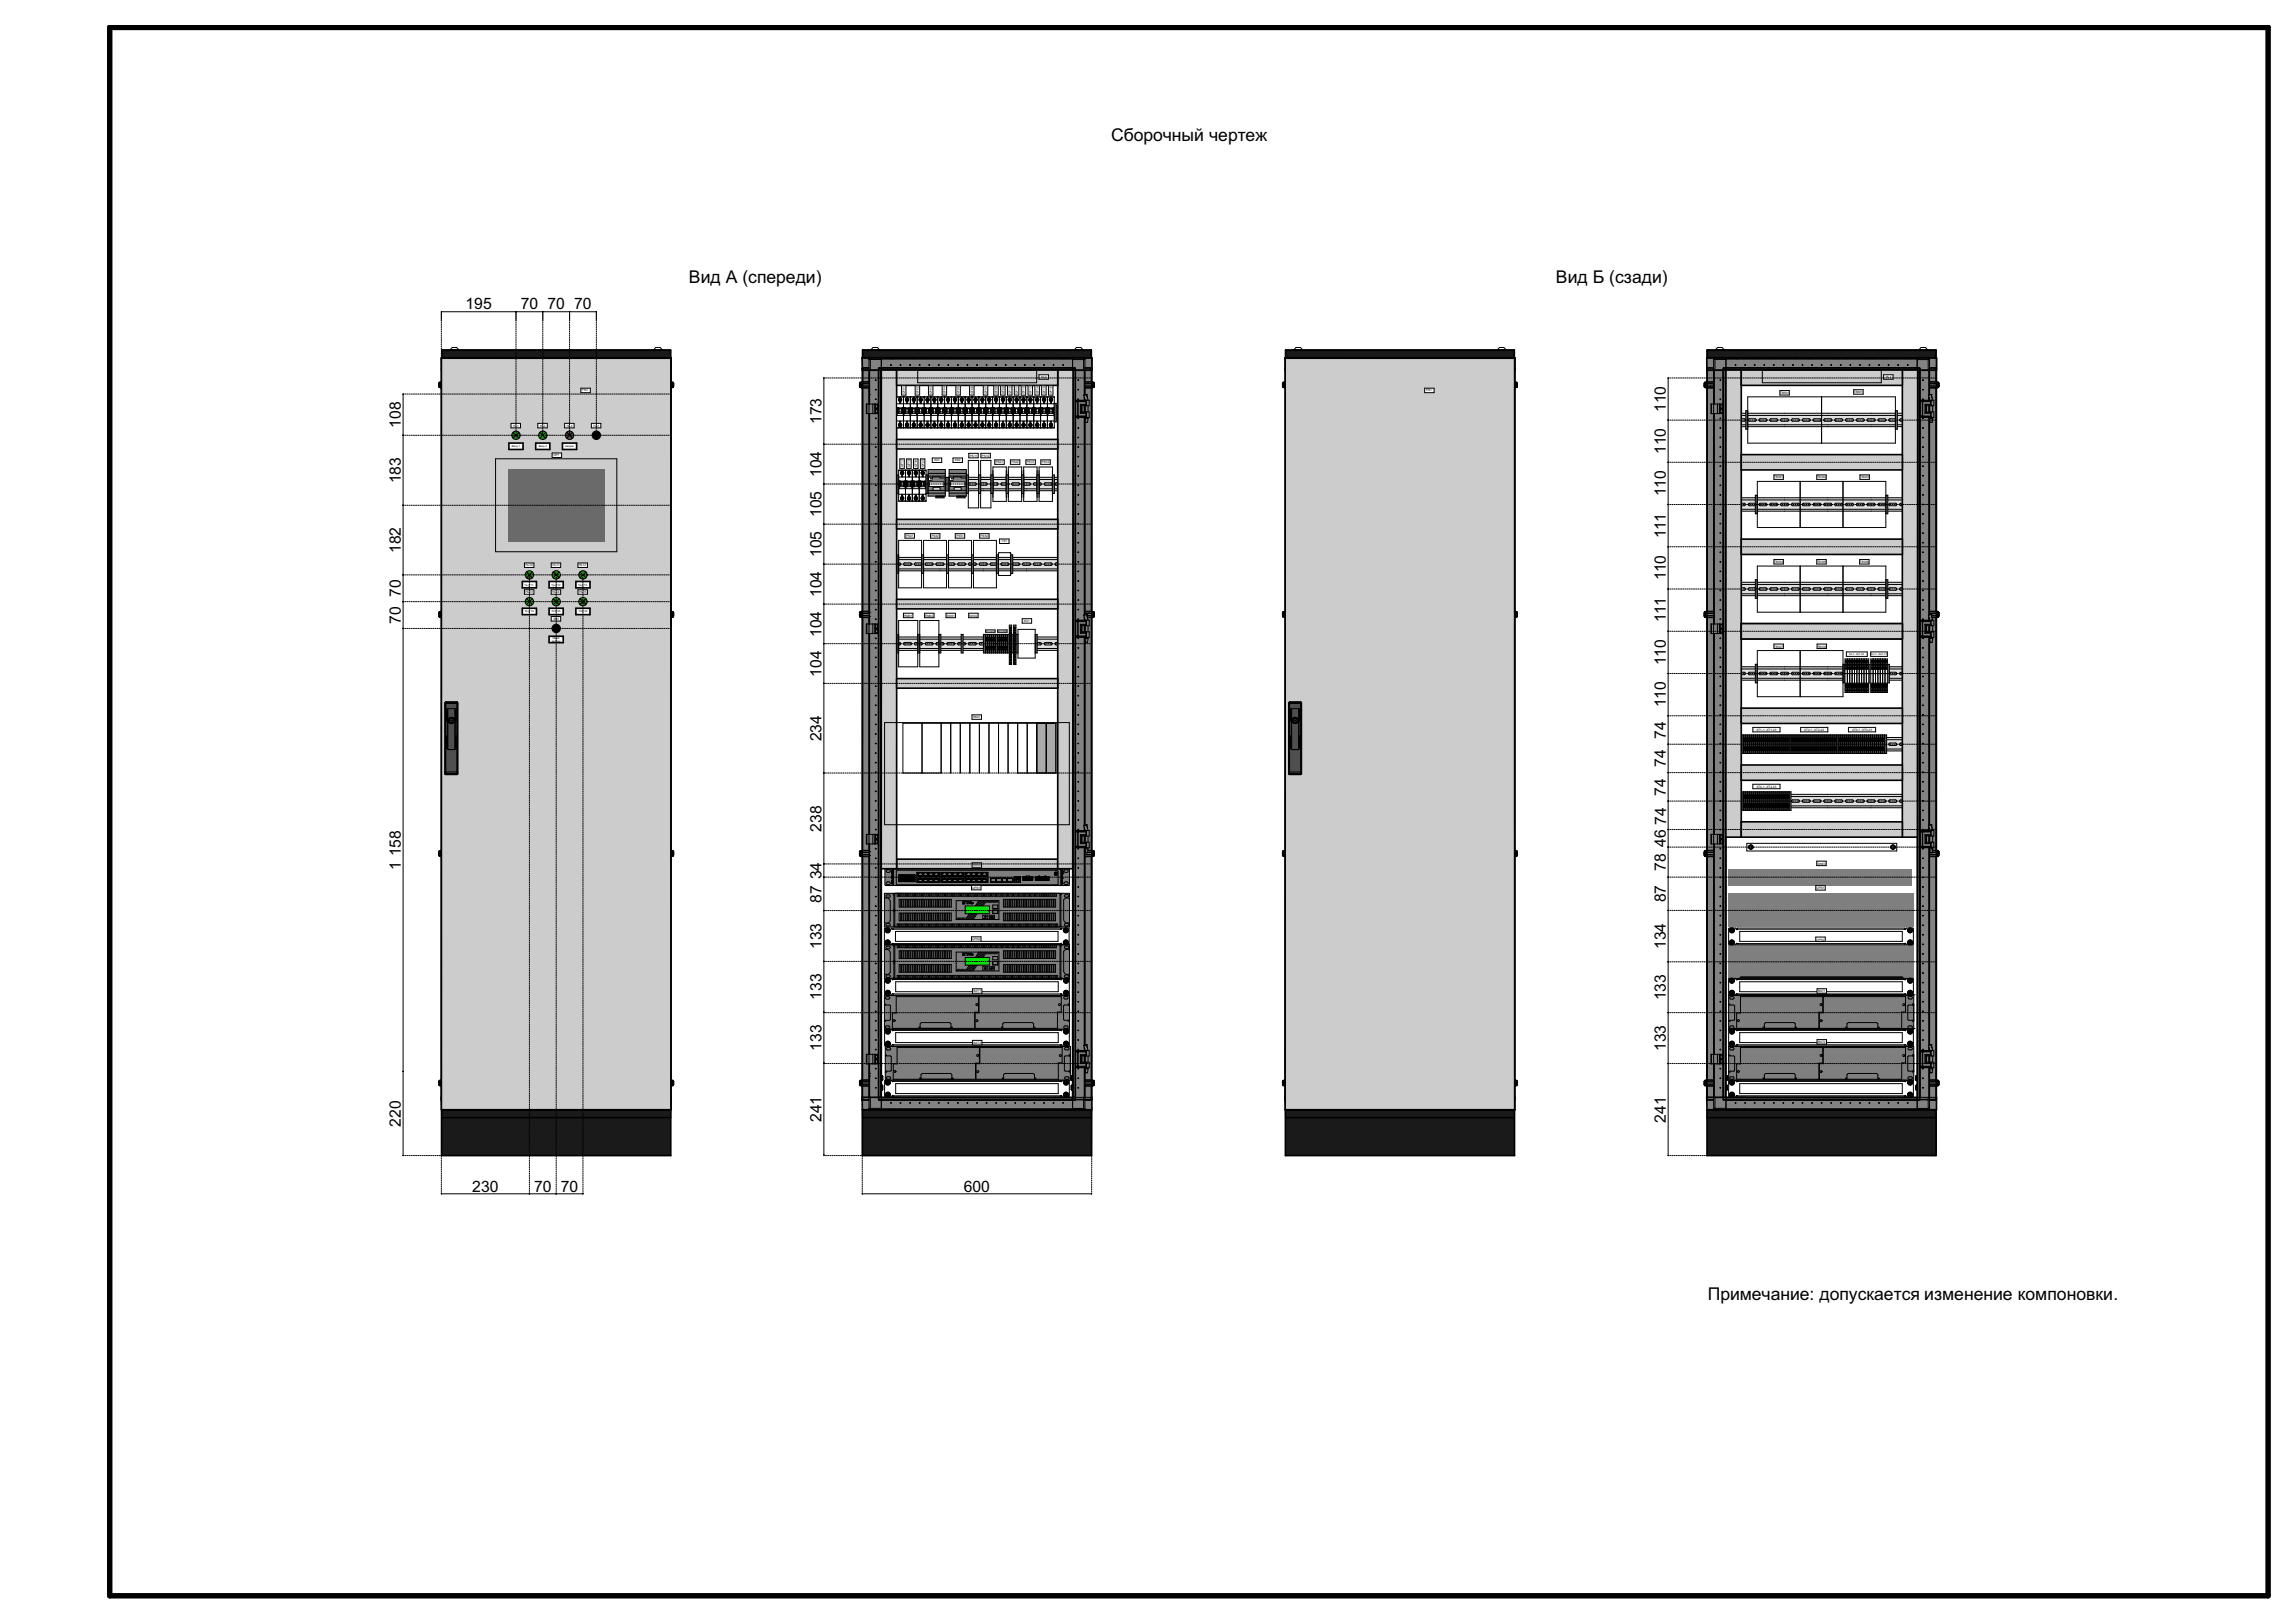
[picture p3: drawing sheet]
<svg xmlns="http://www.w3.org/2000/svg" width="420mm" height="297mm" viewBox="0 0 420 297" stroke-linecap="round" stroke-linejoin="round" font-family="sans-serif">
<defs><g id="words">
<g font-size="3.2">
<text x="203.4" y="25.8">Сборочный чертеж</text>
<text x="126.1" y="51.8">Вид А (спереди)</text>
<text x="284.7" y="51.8">Вид Б (сзади)</text>
<text x="312.5" y="238">Примечание: допускается изменение компоновки.</text>
</g>
<g font-size="2.9">
<text x="85.2" y="56.6">195</text>
<text x="95.3" y="56.6">70</text>
<text x="100.2" y="56.6">70</text>
<text x="105.1" y="56.6">70</text>
<text x="150.4" y="77.6" transform="rotate(-90 150.4 77.6)">173</text>
<text x="304.9" y="75.3" transform="rotate(-90 304.9 75.3)">110</text>
<text x="73.3" y="78.3" transform="rotate(-90 73.3 78.3)">108</text>
<text x="304.9" y="83" transform="rotate(-90 304.9 83)">110</text>
<text x="73.3" y="88.4" transform="rotate(-90 73.3 88.4)">183</text>
<text x="150.4" y="87.3" transform="rotate(-90 150.4 87.3)">104</text>
<text x="150.4" y="94.6" transform="rotate(-90 150.4 94.6)">105</text>
<text x="304.9" y="90.7" transform="rotate(-90 304.9 90.7)">110</text>
<text x="73.3" y="101.2" transform="rotate(-90 73.3 101.2)">182</text>
<text x="150.4" y="102" transform="rotate(-90 150.4 102)">105</text>
<text x="304.9" y="98.4" transform="rotate(-90 304.9 98.4)">111</text>
<text x="304.9" y="106.2" transform="rotate(-90 304.9 106.2)">110</text>
<text x="73.3" y="109.2" transform="rotate(-90 73.3 109.2)">70</text>
<text x="150.4" y="109.3" transform="rotate(-90 150.4 109.3)">104</text>
<text x="304.9" y="113.8" transform="rotate(-90 304.9 113.8)">111</text>
<text x="73.3" y="114.1" transform="rotate(-90 73.3 114.1)">70</text>
<text x="150.4" y="116.6" transform="rotate(-90 150.4 116.6)">104</text>
<text x="150.4" y="123.8" transform="rotate(-90 150.4 123.8)">104</text>
<text x="304.9" y="121.7" transform="rotate(-90 304.9 121.7)">110</text>
<text x="304.9" y="129.4" transform="rotate(-90 304.9 129.4)">110</text>
<text x="150.4" y="135.6" transform="rotate(-90 150.4 135.6)">234</text>
<text x="304.9" y="135.2" transform="rotate(-90 304.9 135.2)">74</text>
<text x="304.9" y="140.4" transform="rotate(-90 304.9 140.4)">74</text>
<text x="304.9" y="145.6" transform="rotate(-90 304.9 145.6)">74</text>
<text x="150.4" y="152.2" transform="rotate(-90 150.4 152.2)">238</text>
<text x="304.9" y="155" transform="rotate(-90 304.9 155)">46</text>
<text x="304.9" y="150.9" transform="rotate(-90 304.9 150.9)">74</text>
<text x="73.3" y="159.1" transform="rotate(-90 73.3 159.1)">1 158</text>
<text x="150.4" y="160.9" transform="rotate(-90 150.4 160.9)">34</text>
<text x="304.9" y="159.4" transform="rotate(-90 304.9 159.4)">78</text>
<text x="150.4" y="165.2" transform="rotate(-90 150.4 165.2)">87</text>
<text x="304.9" y="165.1" transform="rotate(-90 304.9 165.1)">87</text>
<text x="150.4" y="173.7" transform="rotate(-90 150.4 173.7)">133</text>
<text x="304.9" y="173.7" transform="rotate(-90 304.9 173.7)">134</text>
<text x="150.4" y="183" transform="rotate(-90 150.4 183)">133</text>
<text x="304.9" y="183.1" transform="rotate(-90 304.9 183.1)">133</text>
<text x="150.4" y="192.3" transform="rotate(-90 150.4 192.3)">133</text>
<text x="304.9" y="192.4" transform="rotate(-90 304.9 192.4)">133</text>
<text x="73.3" y="206.2" transform="rotate(-90 73.3 206.2)">220</text>
<text x="150.4" y="205.3" transform="rotate(-90 150.4 205.3)">241</text>
<text x="304.9" y="205.4" transform="rotate(-90 304.9 205.4)">241</text>
<text x="86.4" y="218">230</text>
<text x="97.7" y="218">70</text>
<text x="102.6" y="218">70</text>
<text x="176.4" y="218">600</text>
</g>
<text font-size="1.4" fill="#fff" x="19.8" y="292.1">GSPublisherVersion 0.36.100.100</text>
<g font-size=".6">
<text x="106.6" y="71.6">FN1</text>
<text x="190.5" y="69.2">HL4</text>
<text x="261" y="71.6">FN1</text>
<text x="339.3" y="71.9">TB601</text>
<text x="345.1" y="69.2">HL4</text>
<text x="165.6" y="72.1" transform="rotate(-90 165.6 72.1)">QF01</text>
<text x="168.1" y="72.1" transform="rotate(-90 168.1 72.1)">QF02</text>
<text x="170.5" y="72.1" transform="rotate(-90 170.5 72.1)">QF03</text>
<text x="173" y="72.1" transform="rotate(-90 173 72.1)">QF04</text>
<text x="175.6" y="72.1" transform="rotate(-90 175.6 72.1)">QF05</text>
<text x="178.1" y="72.1" transform="rotate(-90 178.1 72.1)">QF06</text>
<text x="180.6" y="72.1" transform="rotate(-90 180.6 72.1)">QF07</text>
<text x="182.5" y="72.1" transform="rotate(-90 182.5 72.1)">QF08</text>
<text x="183.7" y="72.1" transform="rotate(-90 183.7 72.1)">QF09</text>
<text x="185" y="72.1" transform="rotate(-90 185 72.1)">QF10</text>
<text x="186.3" y="72.1" transform="rotate(-90 186.3 72.1)">QF11</text>
<text x="187.5" y="72.1" transform="rotate(-90 187.5 72.1)">QF12</text>
<text x="188.8" y="72.1" transform="rotate(-90 188.8 72.1)">QF13</text>
<text x="190" y="72.1" transform="rotate(-90 190 72.1)">QF14</text>
<text x="191.3" y="72.1" transform="rotate(-90 191.3 72.1)">QF15</text>
<text x="192.5" y="72.1" transform="rotate(-90 192.5 72.1)">QF16</text>
<text x="325.8" y="72.1">TB501</text>
<text x="93.9" y="78.1">HL1</text>
<text x="98.8" y="78.1">HL2</text>
<text x="101.3" y="83.5">OP1</text>
<text x="103.7" y="78.1">HL3</text>
<text x="108.6" y="78.1">HA1</text>
<text x="177.5" y="83.6">PS11</text>
<text x="179.7" y="83.6">PS12</text>
<text x="165.3" y="85.5" transform="rotate(-90 165.3 85.5)">QF17</text>
<text x="166.6" y="85.5" transform="rotate(-90 166.6 85.5)">QF18</text>
<text x="167.8" y="85.5" transform="rotate(-90 167.8 85.5)">QF19</text>
<text x="169.1" y="85.5" transform="rotate(-90 169.1 85.5)">QF20</text>
<text x="171" y="84.4">K01</text>
<text x="174.8" y="84.4">K02</text>
<text x="182.2" y="84.8">PS21</text>
<text x="185.1" y="84.8">PS22</text>
<text x="187.9" y="84.8">PS31</text>
<text x="190.7" y="84.8">PS32</text>
<text x="324.7" y="87.5">TB301</text>
<text x="332.5" y="87.5">TB302</text>
<text x="340.4" y="87.5">TB303</text>
<text x="165.8" y="98.3">PS41</text>
<text x="170.5" y="98.3">PS42</text>
<text x="175" y="98.3">PS51</text>
<text x="179.5" y="98.3">PS52</text>
<text x="183.3" y="99.3">TS1</text>
<text x="96.2" y="103.6">HL10</text>
<text x="101.1" y="103.6">HL11</text>
<text x="106" y="103.6">HL12</text>
<text x="324.7" y="103">TB304</text>
<text x="332.5" y="103">TB305</text>
<text x="340.4" y="103">TB306</text>
<text x="96.2" y="108.5">HL13</text>
<text x="101.1" y="108.5">HL14</text>
<text x="101.3" y="113.4">SB1</text>
<text x="106" y="108.5">HL15</text>
<text x="165.5" y="112.8">RM01</text>
<text x="169.3" y="112.8">RM02</text>
<text x="173.2" y="112.8">SW01</text>
<text x="177.4" y="112.8">SW02</text>
<text x="187.4" y="113.8">SO1</text>
<text x="324.7" y="118.5">TB307</text>
<text x="332.6" y="118.5">TB308</text>
<text x="178.1" y="131.4">RK01</text>
<text x="321.4" y="133.7">XT1-1..XT1-23</text>
<text x="330.2" y="133.7">XT2-1..XT2-23</text>
<text x="338.9" y="133.7">XT3-1..XT3-23</text>
<text x="321.4" y="144.1">XT4-1..XT4-23</text>
<text x="178" y="158.5">SW03</text>
<text x="332.6" y="158.2">SW03</text>
<text x="177.9" y="162.6">UPS1</text>
<text x="332.4" y="162.7">UPS1</text>
<text x="177.9" y="172.1">UPS2</text>
<text x="332.4" y="172.1">UPS2</text>
<text x="178.2" y="181.6">BAT1</text>
<text x="332.7" y="181.6">BAT1</text>
<text x="178.2" y="191">BAT2</text>
<text x="332.7" y="190.9">BAT2</text>
</g>
<g font-size=".5">
<text x="93.7" y="81.8">Ввод 1</text>
<text x="98.6" y="81.8">Ввод 2</text>
<text x="103.4" y="81.8">Авария</text>
<text x="96" y="107.1">Тр-р Т1</text>
<text x="101" y="107.1">Тр-р Т2</text>
<text x="105.8" y="107.1">Тр-р Т3</text>
<text x="96" y="112">Тр-р Т4</text>
<text x="100.9" y="112">ТСН-35</text>
<text x="105.9" y="112">ТСН 36</text>
<text x="101" y="117.4">аварии</text>
<text x="101.1" y="116.9">Сброс</text>
<text x="338.5" y="119.9">Ki-1...Ki1-10</text>
<text x="342.4" y="119.9">Ko-1...Ko1-17</text>
</g>
<g font-size=".4">
<text x="180.4" y="115.6">X1.1-X1.5</text>
<text x="182.6" y="115.6">X2.1-X2.5</text>
</g>
</g></defs>
<path d="M20.1 5h395v287h-395z" fill="none" stroke="#000" stroke-width="1"/>
<g fill="#dfdfdf">
<path d="M164.1 74.3h29.4v2.4h-29.4z" fill-rule="evenodd"/>
<path d="M164.1 75.3h.6l.1 .3-.7 .1z" fill-rule="evenodd"/>
<path d="M164.1 102h29.4v2.4h-29.4z" fill-rule="evenodd"/>
<path d="M164.1 103h.6l.1 .3-.7 .1z" fill-rule="evenodd"/>
<path d="M164.1 87.4h29.4v2.4h-29.4z" fill-rule="evenodd"/>
<path d="M164.1 88.4h.6l.1 .3-.7 .1z" fill-rule="evenodd"/>
<path d="M164.1 116.6h29.4v2.4h-29.4z" fill-rule="evenodd"/>
<path d="M164.1 117.6h.6l.1 .3-.7 .1z" fill-rule="evenodd"/>
</g>
<path d="M164.1 157.2h29.5v1.8h-29.5z" fill-rule="evenodd" fill="#ccc"/>
<path d="M164.1 157.2h29.5v1.8h-29.5z" fill="none" stroke="#000" stroke-width=".3"/>
<g fill="#dfdfdf">
<path d="M318.7 75.7h29.4v2.4h-29.4z" fill-rule="evenodd"/>
<path d="M318.7 76.7h.5l.2 .2-.7 .2z" fill-rule="evenodd"/>
<path d="M318.7 91.1h29.4v2.4h-29.4z" fill-rule="evenodd"/>
<path d="M318.7 92.1h.5l.2 .3-.7 .1z" fill-rule="evenodd"/>
<path d="M318.7 106.6h29.4v2.4h-29.4z" fill-rule="evenodd"/>
<path d="M318.7 107.6h.5l.2 .3-.7 .1z" fill-rule="evenodd"/>
<path d="M318.7 122h29.4v2.4h-29.4z" fill-rule="evenodd"/>
<path d="M318.7 123l.6 .1 .1 .2-.7 .2z" fill-rule="evenodd"/>
<path d="M318.7 135h29.4v2.4h-29.4z" fill-rule="evenodd"/>
<path d="M318.7 136h.6l.1 .3-.7 .1z" fill-rule="evenodd"/>
<path d="M318.7 145.4h29.4v2.4h-29.4z" fill-rule="evenodd"/>
<path d="M318.7 146.4h.6l.1 .3-.7 .1z" fill-rule="evenodd"/>
</g>
<g fill="none" stroke="#000" stroke-width=".18">
<path d="M164.1 74.7h29.4M164.1 76.4h29.4M165.4 75.3h1.2l.2 .2-.2 .2h-1.1l-.1-.1zM167.4 75.3h1.2l.2 .2-.2 .2h-1.1l-.1-.1zM169.4 75.3h1.2l.2 .2-.2 .2h-1.1l-.2-.1zM171.3 75.3h1.2l.2 .2-.1 .2h-1.1l-.2-.1zM173.3 75.3h1.2l.2 .2-.1 .2h-1.1l-.2-.1zM175.3 75.3h1.2l.2 .2-.2 .2h-1.1l-.1-.1zM177.3 75.3h1.2l.2 .2-.2 .2h-1.1l-.1-.1zM179.3 75.3h1.2l.2 .2-.2 .2h-1.1l-.2-.1zM181.3 75.3h1.1l.2 .2-.1 .2h-1.1l-.2-.1zM183.2 75.3h1.2l.2 .2-.1 .2h-1.1l-.2-.1z"/>
<path d="M185.2 75.3h1.2l.2 .2-.2 .2h-1.1l-.1-.1zM187.2 75.3h1.2l.2 .2-.2 .2h-1.1l-.2-.1zM189.2 75.3h1.2l.2 .2-.2 .2h-1.1l-.2-.1zM191.2 75.3h1.1l.2 .2-.1 .2h-1.1l-.2-.1zM193.5 74.3h-29.4v1h.5l.2 .2-.1 .2h-.6v1h29.4M193.5 75.3h-.3l-.1 .2 .1 .2h.3M318.7 76h29.4M318.7 77.7h29.4M320 76.7l1.2-.1 .2 .3-.2 .2h-1.1l-.1-.2zM322 76.7l1.2-.1 .2 .3-.2 .2h-1.1l-.2-.2zM324 76.7l1.1-.1 .2 .3-.1 .2h-1.1l-.2-.2zM325.9 76.7l1.2-.1 .2 .3-.2 .2h-1.1l-.1-.2z"/>
<path d="M327.9 76.7l1.2-.1 .2 .3-.2 .2h-1.1l-.1-.2zM329.9 76.7l1.2-.1 .2 .3-.2 .2h-1.1l-.1-.2zM331.9 76.7l1.1-.1 .2 .3-.1 .2h-1.1l-.2-.2zM333.8 76.7l1.2-.1 .2 .3-.1 .2h-1.1l-.2-.2zM335.8 76.7l1.2-.1 .2 .3-.2 .2h-1l-.2-.2zM337.8 76.7l1.2-.1 .2 .3-.2 .2h-1.1l-.1-.2zM339.8 76.7l1.2-.1 .2 .3-.2 .2h-1.1l-.1-.2zM341.8 76.7l1.2-.1 .1 .3-.1 .2h-1.1l-.2-.2zM343.8 76.7l1.1-.1 .2 .3-.1 .2h-1.1l-.2-.2zM345.7 76.7l1.2-.1 .2 .3-.2 .2h-1.1l-.1-.2zM348.1 75.6h-29.4v1h.5l.2 .3-.2 .2h-.5v1h29.4M348.1 76.6l-.3 .1-.1 .2 .1 .1 .3 .1"/>
<path d="M164.1 87.7h29.4M164.1 89.5h29.4M165.4 88.4l1.2-.1 .2 .3-.2 .2h-1.1l-.1-.1zM167.5 88.8h1.1l.2-.3-.2-.2h-1.1l-.1 .3 .1 .2M169.4 88.4l1.2-.1 .2 .3-.2 .2h-1.1l-.2-.1zM171.3 88.4l1.2-.1 .2 .3-.1 .2h-1.1l-.2-.1zM173.3 88.4l1.2-.1 .2 .3-.1 .2h-1.1l-.2-.1zM175.3 88.4l1.2-.1 .2 .3-.2 .2h-1.1l-.1-.1zM177.3 88.4l1.2-.1 .2 .3-.2 .2h-1.1l-.1-.1zM179.3 88.4l1.2-.1 .2 .3-.2 .2h-1.1l-.2-.1zM181.3 88.4l1.1-.1 .2 .3-.1 .2h-1.1l-.2-.1zM183.2 88.4l1.2-.1 .2 .3-.2 .2h-1l-.2-.1z"/>
<path d="M185.2 88.4l1.2-.1 .2 .3-.2 .2h-1.1l-.1-.1zM187.2 88.4l1.2-.1 .2 .3-.2 .2h-1.1l-.2-.1zM189.2 88.4l1.2-.1 .2 .3-.2 .2h-1.1l-.2-.1zM191.2 88.4l1.1-.1 .2 .3-.1 .2h-1.1l-.2-.1zM193.5 87.3h-29.4v1h.5l.2 .3-.1 .2h-.6v1h29.4M193.5 88.3l-.3 .1-.1 .2 .1 .2h.3M318.7 91.5h29.4M318.7 93.2h29.4M320 92.2l1.2-.1 .2 .2-.2 .2h-1.1l-.1-.1zM322 92.2l1.2-.1 .2 .2-.2 .2h-1.1l-.2-.1zM324 92.2l1.1-.1 .2 .2-.1 .2h-1.1l-.2-.1zM325.9 92.2l1.2-.1 .2 .2-.2 .2h-1.1l-.1-.1z"/>
<path d="M327.9 92.2l1.2-.1 .2 .2-.2 .2h-1.1l-.1-.1zM329.9 92.2l1.2-.1 .2 .2-.2 .2h-1.1l-.1-.1zM331.9 92.2l1.1-.1 .2 .2-.1 .2h-1.1l-.2-.1zM333.8 92.2l1.2-.1 .2 .2-.1 .2h-1.1l-.2-.1zM335.8 92.2l1.2-.1 .2 .2-.2 .2h-1l-.2-.1zM337.8 92.2l1.2-.1 .2 .2-.2 .2h-1.1l-.1-.1zM339.8 92.2l1.2-.1 .2 .2-.2 .2h-1.1l-.1-.1zM341.8 92.2l1.2-.1 .1 .2-.1 .2h-1.1l-.2-.1zM343.8 92.2l1.1-.1 .2 .2-.1 .2h-1.1l-.2-.1zM345.7 92.2l1.2-.1 .2 .2-.2 .2h-1.1l-.1-.1zM348.1 91.1h-29.4v1h.5l.2 .2-.2 .2h-.5v1h29.4M348.1 92.1h-.3l-.1 .2 .1 .2h.3"/>
<path d="M164.1 102.4h29.4M164.1 104.1h29.4M164.1 117h29.4M164.1 118.7h29.4M165.4 117.7l1.2-.1 .2 .2-.2 .2h-1.1l-.1-.1zM165.4 103.1l1.2-.1 .2 .3-.2 .2h-1.1l-.1-.2zM167.5 118h1.1l.2-.3-.2-.1h-1.1l-.1 .2 .1 .2M167.5 103.5h1.1l.2-.3-.2-.2h-1.1l-.1 .2 .1 .3M169.4 117.7l1.2-.1 .2 .2-.2 .2h-1.1l-.2-.1zM169.4 103.1l1.2-.1 .2 .3-.2 .2h-1.1l-.2-.2zM171.3 117.7l1.2-.1 .2 .2-.1 .2h-1.1l-.2-.1zM171.3 103.1l1.2-.1 .2 .3-.1 .2h-1.1l-.2-.2z"/>
<path d="M173.3 103.1l1.2-.1 .2 .3-.1 .2h-1.1l-.2-.2zM173.3 117.7l1.2-.1 .2 .2-.1 .2h-1.1l-.2-.1zM175.3 117.7l1.2-.1 .2 .2-.2 .2h-1.1l-.1-.1zM175.3 103.1l1.2-.1 .2 .3-.2 .2h-1.1l-.1-.2zM177.3 103.1l1.2-.1 .2 .3-.2 .2h-1.1l-.1-.2zM177.3 117.7l1.2-.1 .2 .2-.2 .2h-1.1l-.1-.1zM179.3 103.1l1.2-.1 .2 .3-.2 .2h-1.1l-.2-.2zM179.3 117.7l1.2-.1 .2 .2-.2 .2h-1.1l-.2-.1zM181.3 117.7l1.1-.1 .2 .2-.1 .2h-1.1l-.2-.1zM181.3 103.1l1.1-.1 .2 .3-.1 .2h-1.1l-.2-.2zM183.2 103.1l1.2-.1 .2 .3-.2 .2h-1l-.2-.2zM183.2 117.7l1.2-.1 .2 .2-.2 .2h-1l-.2-.1z"/>
<path d="M185.2 117.7l1.2-.1 .2 .2-.2 .2h-1.1l-.1-.1zM185.2 103.1l1.2-.1 .2 .3-.2 .2h-1.1l-.1-.2zM187.2 117.7l1.2-.1 .2 .2-.2 .2h-1.1l-.2-.1zM187.2 103.1l1.2-.1 .2 .3-.2 .2h-1.1l-.2-.2zM189.2 103.1l1.2-.1 .2 .3-.2 .2h-1.1l-.2-.2zM189.2 117.7l1.2-.1 .2 .2-.2 .2h-1.1l-.2-.1zM191.2 117.7l1.1-.1 .2 .2-.1 .2h-1.1l-.2-.1zM191.2 103.1l1.1-.1 .2 .3-.1 .2h-1.1l-.2-.2zM193.5 102h-29.4v1h.5l.2 .3-.1 .2h-.6v1h29.4M193.5 103h-.3l-.1 .3 .1 .1 .3 .1M193.5 116.6h-29.4v1h.5l.2 .2-.1 .2h-.6v1h29.4M193.5 117.6h-.3l-.1 .2 .1 .2h.3"/>
<path d="M318.7 107h29.4M318.7 108.7h29.4M320 107.6h1.2l.2 .2-.2 .2h-1.1l-.1-.1zM322 107.6h1.2l.2 .2-.2 .2h-1.1l-.2-.1zM324 107.6h1.1l.2 .2-.1 .2h-1.1l-.2-.1zM325.9 107.6h1.2l.2 .2-.2 .2h-1.1l-.1-.1zM327.9 107.6h1.2l.2 .2-.2 .2h-1.1l-.1-.1zM329.9 107.6h1.2l.2 .2-.2 .2h-1.1l-.1-.1zM331.9 107.6h1.1l.2 .2-.1 .2h-1.1l-.2-.1zM333.8 107.6h1.2l.2 .2-.1 .2h-1.1l-.2-.1zM335.8 107.6h1.2l.2 .2-.2 .2h-1l-.2-.1zM337.8 107.6h1.2l.2 .2-.2 .2h-1.1l-.1-.1z"/>
<path d="M339.8 107.6h1.2l.2 .2-.2 .2h-1.1l-.1-.1zM341.8 107.6h1.2l.1 .2-.1 .2h-1.1l-.2-.1zM343.8 107.6h1.1l.2 .2-.1 .2h-1.1l-.2-.1zM345.7 107.6h1.2l.2 .2-.2 .2h-1.1l-.1-.1zM348.1 106.6h-29.4v1h.5l.2 .2-.2 .2h-.5v1h29.4M348.1 107.6h-.3l-.1 .2 .1 .2h.3M318.7 122.4h29.4M318.7 124.1h29.4M318.7 135.4h29.4M318.7 137.1h29.4M320 123.1l1.2-.1 .2 .3-.2 .2h-1.1l-.1-.2zM320 136h1.2l.2 .2-.2 .2h-1.1l-.1-.1z"/>
<path d="M322 123.1l1.2-.1 .2 .3-.2 .2h-1.1l-.2-.2zM322 136h1.2l.2 .2-.2 .2h-1.1l-.2-.1zM324 123.1l1.1-.1 .2 .3-.1 .2h-1.1l-.2-.2zM324 136h1.1l.2 .2-.1 .2h-1.1l-.2-.1zM325.9 123.1l1.2-.1 .2 .3-.2 .2h-1.1l-.1-.2zM325.9 136h1.2l.2 .2-.2 .2h-1.1l-.1-.1zM327.9 123.1l1.2-.1 .2 .3-.2 .2h-1.1l-.1-.2zM327.9 136h1.2l.2 .2-.2 .2h-1.1l-.1-.1zM329.9 123.1l1.2-.1 .2 .3-.2 .2h-1.1l-.1-.2zM329.9 136h1.2l.2 .2-.2 .2h-1.1l-.1-.1zM331.9 123.1l1.1-.1 .2 .3-.1 .2h-1.1l-.2-.2zM331.9 136h1.1l.2 .2-.1 .2h-1.1l-.2-.1z"/>
<path d="M333.8 123.1l1.2-.1 .2 .3-.1 .2h-1.1l-.2-.2zM333.8 136h1.2l.2 .2-.1 .2h-1.1l-.2-.1zM335.8 123.1l1.2-.1 .2 .3-.2 .2h-1l-.2-.2zM335.8 136h1.2l.2 .2-.2 .2h-1l-.2-.1zM337.8 123.1l1.2-.1 .2 .3-.2 .2h-1.1l-.1-.2zM337.8 136h1.2l.2 .2-.2 .2h-1.1l-.1-.1zM339.8 123.1l1.2-.1 .2 .3-.2 .2h-1.1l-.1-.2zM339.8 136h1.2l.2 .2-.2 .2h-1.1l-.1-.1zM341.8 123.1l1.2-.1 .1 .3-.1 .2h-1.1l-.2-.2zM341.8 136h1.2l.1 .2-.1 .2h-1.1l-.2-.1zM343.8 123.1l1.1-.1 .2 .3-.1 .2h-1.1l-.2-.2zM343.8 136h1.1l.2 .2-.1 .2h-1.1l-.2-.1z"/>
<path d="M345.7 123.1l1.2-.1 .2 .3-.2 .2h-1.1l-.1-.2zM345.7 136h1.2l.2 .2-.2 .2h-1.1l-.1-.1zM348.1 122h-29.4v1h.5l.2 .3-.2 .2h-.5v1h29.4M348.1 123h-.3l-.1 .3 .1 .1 .3 .1M348.1 135h-29.4v1h.5l.2 .2-.2 .2h-.5v1h29.4M348.1 136h-.3l-.1 .2 .1 .2h.3M318.7 145.8h29.4M318.7 147.5h29.4M320 146.4h1.2l.2 .2-.2 .2h-1.1l-.1-.1zM322 146.4h1.2l.1 .2-.1 .2h-1.1l-.2-.1zM324 146.4h1.1l.2 .2-.1 .2h-1.1l-.2-.1zM325.9 146.4h1.2l.2 .2-.2 .2h-1.1l-.1-.1z"/>
<path d="M327.9 146.4h1.2l.2 .2-.2 .2h-1.1l-.1-.1zM329.9 146.4h1.2l.2 .2-.2 .2h-1.1l-.1-.1zM331.9 146.4h1.1l.2 .2-.1 .2h-1.1l-.2-.1zM333.8 146.4h1.2l.2 .2-.1 .2h-1.1l-.2-.1zM335.8 146.4h1.2l.2 .2-.2 .2h-1l-.2-.1zM337.8 146.4h1.2l.2 .2-.2 .2h-1.1l-.1-.1zM339.8 146.4h1.2l.2 .2-.2 .2h-1.1l-.1-.1zM341.8 146.4h1.2l.1 .2-.1 .2h-1.1l-.2-.1zM343.8 146.4h1.1l.2 .2-.1 .2h-1.1l-.2-.1zM345.7 146.4h1.2l.2 .2-.2 .2h-1.1l-.1-.1zM347.8 146.8h.3M348.1 145.4h-29.4v1h.5l.2 .2-.2 .2h-.5v1h29.4"/>
<path d="M348.1 146.4h-.4v.3l.1 .1"/>
</g>
<g fill="#7f7f7f">
<path d="M169.8 87.5h.9v-.2h1.4v.2h.9v2.2h-1v-.5h-1.2v.5h-1zM170.1 88.2v.8h2.6v-.8z" fill-rule="evenodd"/>
<path d="M173.7 87.5h.8v-.2h1.4v.2h.9v2.2h-.9v-.5h-1.3v.5h-.9zM173.9 88.2v.8h2.7v-.8z" fill-rule="evenodd"/>
</g>
<path d="M184.9 114.4v7.2M185.7 114.4v7.2" fill="none" stroke="#dcfe65" stroke-width=".42"/>
<path d="M80.8 203.1h42v8.4h-42z" fill-rule="evenodd" fill="#1a1a1a"/>
<path d="M80.8 203.1h42v8.4h-42z" fill="none" stroke="#000" stroke-width=".3"/>
<path d="M80.9 64h41.8v1.6h-41.8z" fill-rule="evenodd" fill="#1a1a1a"/>
<path d="M80.9 64h41.8v1.6h-41.8z" fill="none" stroke="#000" stroke-width=".3"/>
<path d="M80.9 65.6h3.4v135.8h-3.5z" fill-rule="evenodd" fill="#838383"/>
<path d="M80.9 65.6h3.4v135.8h-3.5z" fill="none" stroke="#000" stroke-width=".3"/>
<path d="M80.8 200.8h42v2.3h-42z" fill-rule="evenodd" fill="#838383"/>
<path d="M80.8 200.8h42v2.3h-42z" fill="none" stroke="#000" stroke-width=".3"/>
<path d="M119.4 65.6h3.4v135.6h-3.5z" fill-rule="evenodd" fill="#838383"/>
<path d="M119.4 65.6h3.4v135.6h-3.5z" fill="none" stroke="#000" stroke-width=".3"/>
<path d="M80.8 65.5h42v2.2h-42z" fill-rule="evenodd" fill="#838383"/>
<path d="M80.8 65.5h42v2.2h-42z" fill="none" stroke="#000" stroke-width=".3"/>
<path d="M235.2 203.1h42v8.4h-42z" fill-rule="evenodd" fill="#1a1a1a"/>
<path d="M235.2 203.1h42v8.4h-42z" fill="none" stroke="#000" stroke-width=".3"/>
<path d="M235.3 64h41.8v1.6h-41.8z" fill-rule="evenodd" fill="#1a1a1a"/>
<path d="M235.3 64h41.8v1.6h-41.8z" fill="none" stroke="#000" stroke-width=".3"/>
<path d="M235.3 65.6h3.4v135.8h-3.5z" fill-rule="evenodd" fill="#838383"/>
<path d="M235.3 65.6h3.4v135.8h-3.5z" fill="none" stroke="#000" stroke-width=".3"/>
<path d="M235.2 200.8h42v2.3h-42z" fill-rule="evenodd" fill="#838383"/>
<path d="M235.2 200.8h42v2.3h-42z" fill="none" stroke="#000" stroke-width=".3"/>
<path d="M273.8 65.6h3.4v135.6h-3.5z" fill-rule="evenodd" fill="#838383"/>
<path d="M273.8 65.6h3.4v135.6h-3.5z" fill="none" stroke="#000" stroke-width=".3"/>
<path d="M235.2 65.5h42v2.2h-42z" fill-rule="evenodd" fill="#838383"/>
<path d="M235.2 65.5h42v2.2h-42z" fill="none" stroke="#000" stroke-width=".3"/>
<path d="M157.8 203.1h42v8.4h-42z" fill-rule="evenodd" fill="#1a1a1a"/>
<path d="M157.8 203.1h42v8.4h-42z" fill="none" stroke="#000" stroke-width=".3"/>
<path d="M157.9 64h41.8v1.6h-41.8z" fill-rule="evenodd" fill="#1a1a1a"/>
<path d="M157.9 64h41.8v1.6h-41.8z" fill="none" stroke="#000" stroke-width=".3"/>
<path d="M157.9 65.6h3.4v135.8h-3.5z" fill-rule="evenodd" fill="#838383"/>
<path d="M157.9 65.6h3.4v135.8h-3.5z" fill="none" stroke="#000" stroke-width=".3"/>
<path d="M157.8 200.8h42v2.3h-42z" fill-rule="evenodd" fill="#838383"/>
<path d="M157.8 200.8h42v2.3h-42z" fill="none" stroke="#000" stroke-width=".3"/>
<path d="M196.4 65.6h3.4v135.6h-3.5z" fill-rule="evenodd" fill="#838383"/>
<path d="M196.4 65.6h3.4v135.6h-3.5z" fill="none" stroke="#000" stroke-width=".3"/>
<path d="M157.8 65.5h42v2.2h-42z" fill-rule="evenodd" fill="#838383"/>
<path d="M157.8 65.5h42v2.2h-42z" fill="none" stroke="#000" stroke-width=".3"/>
<g fill="#fff">
<path d="M169.1 72.7h1.2v5.5h-1.2z" fill-rule="evenodd"/>
<path d="M170.4 72.7h1.2v5.5h-1.2z" fill-rule="evenodd"/>
<path d="M181.7 72.7h1.2v5.5h-1.2z" fill-rule="evenodd"/>
<path d="M182.9 72.7h1.2v5.5h-1.2z" fill-rule="evenodd"/>
<path d="M184.2 72.7h1.2v5.5h-1.2z" fill-rule="evenodd"/>
<path d="M185.4 72.7h1.2v5.5h-1.2z" fill-rule="evenodd"/>
<path d="M186.7 72.7h1.2v5.5h-1.2z" fill-rule="evenodd"/>
<path d="M187.9 72.7h1.3v5.5h-1.3z" fill-rule="evenodd"/>
<path d="M184.8 114.8l.1-.1v.2h-.1z" fill-rule="evenodd"/>
<path d="M184.9 114.9h.2l-.2 .1z" fill-rule="evenodd"/>
<path d="M184.8 114.9h.1v.1z" fill-rule="evenodd"/>
<path d="M184.9 114.7l.2 .2h-.2z" fill-rule="evenodd"/>
<path d="M184.8 115.3l.1-.1v.2h-.1z" fill-rule="evenodd"/>
<path d="M184.9 115.4h.2l-.2 .1z" fill-rule="evenodd"/>
<path d="M184.8 115.4h.1v.1z" fill-rule="evenodd"/>
<path d="M184.9 115.2l.2 .2h-.2z" fill-rule="evenodd"/>
<path d="M184.8 115.8l.1-.1v.2h-.1z" fill-rule="evenodd"/>
<path d="M184.9 115.9h.2l-.2 .1z" fill-rule="evenodd"/>
<path d="M184.8 115.9h.1v.1z" fill-rule="evenodd"/>
<path d="M184.9 115.7l.2 .2h-.2z" fill-rule="evenodd"/>
<path d="M184.8 116.3l.1-.1v.2h-.1z" fill-rule="evenodd"/>
<path d="M184.9 116.4h.2l-.2 .1z" fill-rule="evenodd"/>
<path d="M184.8 116.4h.1v.1z" fill-rule="evenodd"/>
<path d="M184.9 116.2l.2 .2h-.2z" fill-rule="evenodd"/>
<path d="M184.8 116.7h.1v.1h-.1z" fill-rule="evenodd"/>
<path d="M184.9 116.9h.2l-.2 .1z" fill-rule="evenodd"/>
<path d="M184.8 116.9h.1v.1z" fill-rule="evenodd"/>
<path d="M184.9 116.7l.2 .1h-.2z" fill-rule="evenodd"/>
<path d="M184.8 117.2h.1v.1h-.1z" fill-rule="evenodd"/>
<path d="M184.9 117.3h.2l-.2 .2z" fill-rule="evenodd"/>
<path d="M184.8 117.3h.1v.2z" fill-rule="evenodd"/>
<path d="M184.9 117.2l.2 .1h-.2z" fill-rule="evenodd"/>
<path d="M184.8 117.7h.1v.1h-.1z" fill-rule="evenodd"/>
<path d="M184.9 117.8h.2l-.2 .2z" fill-rule="evenodd"/>
<path d="M184.8 117.8h.1v.2z" fill-rule="evenodd"/>
<path d="M184.9 117.7l.2 .1h-.2z" fill-rule="evenodd"/>
<path d="M184.8 118.2h.1v.1h-.1z" fill-rule="evenodd"/>
<path d="M184.9 118.3h.2l-.2 .2z" fill-rule="evenodd"/>
<path d="M184.8 118.3h.1v.2z" fill-rule="evenodd"/>
<path d="M184.9 118.2l.2 .1h-.2z" fill-rule="evenodd"/>
<path d="M184.8 118.7h.1v.1h-.1z" fill-rule="evenodd"/>
<path d="M184.9 118.8h.2l-.2 .2z" fill-rule="evenodd"/>
<path d="M184.8 118.8h.1v.2z" fill-rule="evenodd"/>
<path d="M184.9 118.7l.2 .1h-.2z" fill-rule="evenodd"/>
<path d="M184.8 119.2l.1-.1v.2h-.1z" fill-rule="evenodd"/>
<path d="M184.9 119.3h.2l-.2 .1z" fill-rule="evenodd"/>
<path d="M184.8 119.3h.1v.1z" fill-rule="evenodd"/>
<path d="M184.9 119.1l.2 .2h-.2z" fill-rule="evenodd"/>
<path d="M184.8 119.7l.1-.1v.2h-.1z" fill-rule="evenodd"/>
<path d="M184.9 119.8h.2l-.2 .1z" fill-rule="evenodd"/>
<path d="M184.8 119.8h.1v.1z" fill-rule="evenodd"/>
<path d="M184.9 119.6l.2 .2h-.2z" fill-rule="evenodd"/>
<path d="M184.8 120.2l.1-.1v.2h-.1z" fill-rule="evenodd"/>
<path d="M184.9 120.3h.2l-.2 .1z" fill-rule="evenodd"/>
<path d="M184.8 120.3h.1v.1z" fill-rule="evenodd"/>
<path d="M184.9 120.1l.2 .2h-.2z" fill-rule="evenodd"/>
<path d="M184.8 120.7l.1-.1v.2h-.1z" fill-rule="evenodd"/>
<path d="M184.9 120.8h.2l-.2 .1z" fill-rule="evenodd"/>
<path d="M184.8 120.8h.1v.1z" fill-rule="evenodd"/>
<path d="M184.9 120.6l.2 .2h-.2z" fill-rule="evenodd"/>
<path d="M184.8 121.2l.1-.1v.2h-.1z" fill-rule="evenodd"/>
<path d="M184.9 121.3h.2l-.2 .1z" fill-rule="evenodd"/>
<path d="M184.8 121.3h.1v.1z" fill-rule="evenodd"/>
<path d="M184.9 121.1l.2 .2h-.2z" fill-rule="evenodd"/>
</g>
<path d="M185.3 116.1v3.4" fill="none" stroke="#6a6a6a" stroke-width=".35"/>
<path d="M185.4 117v.3l-.1-.2z" fill-rule="evenodd" fill="#6a6a6a"/>
<g fill="#fff">
<path d="M185.6 114.8l.1-.1v.2h-.1z" fill-rule="evenodd"/>
<path d="M185.7 114.9h.2l-.2 .1z" fill-rule="evenodd"/>
<path d="M185.6 114.9h.1v.1z" fill-rule="evenodd"/>
<path d="M185.7 114.7l.2 .2h-.2z" fill-rule="evenodd"/>
<path d="M185.6 115.3l.1-.1v.2h-.1z" fill-rule="evenodd"/>
<path d="M185.7 115.4h.2l-.2 .1z" fill-rule="evenodd"/>
<path d="M185.6 115.4h.1v.1z" fill-rule="evenodd"/>
<path d="M185.7 115.2l.2 .2h-.2z" fill-rule="evenodd"/>
<path d="M185.6 115.8l.1-.1v.2h-.1z" fill-rule="evenodd"/>
<path d="M185.7 115.9h.2l-.2 .1z" fill-rule="evenodd"/>
<path d="M185.6 115.9h.1v.1z" fill-rule="evenodd"/>
<path d="M185.7 115.7l.2 .2h-.2z" fill-rule="evenodd"/>
<path d="M185.6 116.3l.1-.1v.2h-.1z" fill-rule="evenodd"/>
<path d="M185.7 116.4h.2l-.2 .1z" fill-rule="evenodd"/>
<path d="M185.6 116.4h.1v.1z" fill-rule="evenodd"/>
<path d="M185.7 116.2l.2 .2h-.2z" fill-rule="evenodd"/>
<path d="M185.6 116.7h.1v.1h-.1z" fill-rule="evenodd"/>
<path d="M185.7 116.9h.2l-.2 .1z" fill-rule="evenodd"/>
<path d="M185.6 116.9h.1v.1z" fill-rule="evenodd"/>
<path d="M185.7 116.7l.2 .1h-.2z" fill-rule="evenodd"/>
<path d="M185.6 117.2h.1v.1h-.1z" fill-rule="evenodd"/>
<path d="M185.7 117.3h.2l-.2 .2z" fill-rule="evenodd"/>
<path d="M185.6 117.3h.1v.2z" fill-rule="evenodd"/>
<path d="M185.7 117.2l.2 .1h-.2z" fill-rule="evenodd"/>
<path d="M185.6 117.7h.1v.1h-.1z" fill-rule="evenodd"/>
<path d="M185.7 117.8h.2l-.2 .2z" fill-rule="evenodd"/>
<path d="M185.6 117.8h.1v.2z" fill-rule="evenodd"/>
<path d="M185.7 117.7l.2 .1h-.2z" fill-rule="evenodd"/>
<path d="M185.6 118.2h.1v.1h-.1z" fill-rule="evenodd"/>
<path d="M185.7 118.3h.2l-.2 .2z" fill-rule="evenodd"/>
<path d="M185.6 118.3h.1v.2z" fill-rule="evenodd"/>
<path d="M185.7 118.2l.2 .1h-.2z" fill-rule="evenodd"/>
<path d="M185.6 118.7h.1v.1h-.1z" fill-rule="evenodd"/>
<path d="M185.7 118.8h.2l-.2 .2z" fill-rule="evenodd"/>
<path d="M185.6 118.8h.1v.2z" fill-rule="evenodd"/>
<path d="M185.7 118.7l.2 .1h-.2z" fill-rule="evenodd"/>
<path d="M185.6 119.2l.1-.1v.2h-.1z" fill-rule="evenodd"/>
<path d="M185.7 119.3h.2l-.2 .1z" fill-rule="evenodd"/>
<path d="M185.6 119.3h.1v.1z" fill-rule="evenodd"/>
<path d="M185.7 119.1l.2 .2h-.2z" fill-rule="evenodd"/>
<path d="M185.6 119.7l.1-.1v.2h-.1z" fill-rule="evenodd"/>
<path d="M185.7 119.8h.2l-.2 .1z" fill-rule="evenodd"/>
<path d="M185.6 119.8h.1v.1z" fill-rule="evenodd"/>
<path d="M185.7 119.6l.2 .2h-.2z" fill-rule="evenodd"/>
<path d="M185.6 120.2l.1-.1v.2h-.1z" fill-rule="evenodd"/>
<path d="M185.7 120.3h.2l-.2 .1z" fill-rule="evenodd"/>
<path d="M185.6 120.3h.1v.1z" fill-rule="evenodd"/>
<path d="M185.7 120.1l.2 .2h-.2z" fill-rule="evenodd"/>
<path d="M185.6 120.7l.1-.1v.2h-.1z" fill-rule="evenodd"/>
<path d="M185.7 120.8h.2l-.2 .1z" fill-rule="evenodd"/>
<path d="M185.6 120.8h.1v.1z" fill-rule="evenodd"/>
<path d="M185.7 120.6l.2 .2h-.2z" fill-rule="evenodd"/>
<path d="M185.6 121.2l.1-.1v.2h-.1z" fill-rule="evenodd"/>
<path d="M185.7 121.3h.2l-.2 .1z" fill-rule="evenodd"/>
<path d="M185.6 121.3h.1v.1z" fill-rule="evenodd"/>
<path d="M185.7 121.1l.2 .2h-.2z" fill-rule="evenodd"/>
</g>
<path d="M189.6 116.1v3.4" fill="none" stroke="#6a6a6a" stroke-width=".35"/>
<path d="M189.7 117v.3l-.1-.1z" fill-rule="evenodd" fill="#6a6a6a"/>
<path d="M186.3 115.2h3.1v5.2h-3.1z" fill-rule="evenodd" fill="#fff"/>
<path d="M161.8 163.5h33.9v6.1h-33.9z" fill-rule="evenodd" fill="#7f7f7f"/>
<path d="M176.6 165.8h4.4v1.4h-4.4z" fill-rule="evenodd" fill="#00e708"/>
<path d="M162 191.5h33.9v6.2h-33.9z" fill-rule="evenodd" fill="#7f7f7f"/>
<path d="M180.5 116.1v3.4" fill="none" stroke="#6a6a6a" stroke-width=".35"/>
<g fill="#6a6a6a">
<path d="M180.4 118.3l.1 .1-.1 .1z" fill-rule="evenodd"/>
<path d="M180.4 118.3l.1 .1-.1 .1z" fill-rule="evenodd"/>
<path d="M180.5 118.4l.1 .2h-.2z" fill-rule="evenodd"/>
<path d="M180.4 118.3h.2l-.1 .1z" fill-rule="evenodd"/>
<path d="M180.5 118.4l.1-.1v.2z" fill-rule="evenodd"/>
<path d="M180.4 117l.1 .1-.1 .1z" fill-rule="evenodd"/>
<path d="M180.4 117.3l.1-.2 .1 .2z" fill-rule="evenodd"/>
<path d="M180.4 117h.2l-.1 .1z" fill-rule="evenodd"/>
<path d="M180.6 117v.2l-.1-.1z" fill-rule="evenodd"/>
</g>
<path d="M180.9 116.1v3.4" fill="none" stroke="#6a6a6a" stroke-width=".35"/>
<g fill="#6a6a6a">
<path d="M180.8 118.3l.1 .1-.1 .1z" fill-rule="evenodd"/>
<path d="M180.8 118.3l.1 .1-.1 .1z" fill-rule="evenodd"/>
<path d="M180.9 118.4l.1 .2h-.2z" fill-rule="evenodd"/>
<path d="M180.8 118.3h.2l-.1 .1z" fill-rule="evenodd"/>
<path d="M180.9 118.4l.1-.1v.2z" fill-rule="evenodd"/>
<path d="M180.8 117l.1 .1-.1 .1z" fill-rule="evenodd"/>
<path d="M180.8 117.3l.1-.2 .1 .2z" fill-rule="evenodd"/>
<path d="M180.8 117h.2l-.1 .1z" fill-rule="evenodd"/>
<path d="M181 117v.2l-.1-.1z" fill-rule="evenodd"/>
</g>
<path d="M181.2 116.1v3.4" fill="none" stroke="#6a6a6a" stroke-width=".35"/>
<g fill="#6a6a6a">
<path d="M181.1 118.3l.1 .1-.1 .1z" fill-rule="evenodd"/>
<path d="M181.1 118.3l.1 .1-.1 .1z" fill-rule="evenodd"/>
<path d="M181.2 118.4l.2 .2h-.3z" fill-rule="evenodd"/>
<path d="M181.1 118.3h.3l-.2 .1z" fill-rule="evenodd"/>
<path d="M181.4 118.3v.2l-.1-.1z" fill-rule="evenodd"/>
<path d="M181.1 117l.1 .1-.1 .1z" fill-rule="evenodd"/>
<path d="M181.1 117.3l.1-.2 .2 .2z" fill-rule="evenodd"/>
<path d="M181.1 117h.3l-.2 .1z" fill-rule="evenodd"/>
<path d="M181.4 117v.2l-.1-.1z" fill-rule="evenodd"/>
</g>
<path d="M181.6 116.1v3.4" fill="none" stroke="#6a6a6a" stroke-width=".35"/>
<g fill="#6a6a6a">
<path d="M181.5 118.3l.1 .1-.1 .1z" fill-rule="evenodd"/>
<path d="M181.5 118.3l.1 .1-.1 .1z" fill-rule="evenodd"/>
<path d="M181.6 118.4l.1 .2h-.2z" fill-rule="evenodd"/>
<path d="M181.5 118.3h.2l-.1 .1z" fill-rule="evenodd"/>
<path d="M181.6 118.4l.1-.1v.2z" fill-rule="evenodd"/>
<path d="M181.5 117l.1 .1-.1 .1z" fill-rule="evenodd"/>
<path d="M181.5 117.3l.1-.2 .1 .2z" fill-rule="evenodd"/>
<path d="M181.5 117h.2l-.1 .1z" fill-rule="evenodd"/>
<path d="M181.7 117v.2l-.1-.1z" fill-rule="evenodd"/>
</g>
<path d="M182 116.1v3.4" fill="none" stroke="#6a6a6a" stroke-width=".35"/>
<g fill="#6a6a6a">
<path d="M181.9 118.3l.1 .1-.1 .1z" fill-rule="evenodd"/>
<path d="M181.9 118.3l.1 .1-.1 .1z" fill-rule="evenodd"/>
<path d="M181.9 118.6l.1-.2 .1 .2z" fill-rule="evenodd"/>
<path d="M181.9 118.3h.2l-.1 .1z" fill-rule="evenodd"/>
<path d="M182 118.4l.1-.1v.2z" fill-rule="evenodd"/>
<path d="M181.9 117l.1 .1-.1 .1z" fill-rule="evenodd"/>
<path d="M181.9 117.3l.1-.2 .1 .2z" fill-rule="evenodd"/>
<path d="M181.9 117h.2l-.1 .1z" fill-rule="evenodd"/>
<path d="M182.1 117v.2l-.1-.1z" fill-rule="evenodd"/>
</g>
<path d="M182.3 116.1v3.4" fill="none" stroke="#6a6a6a" stroke-width=".35"/>
<path d="M182.3 117.1l.2-.1v.2z" fill-rule="evenodd" fill="#6a6a6a"/>
<g fill="#fff">
<path d="M189.2 72.7h1.2v5.5h-1.2z" fill-rule="evenodd"/>
<path d="M190.5 72.7h1.2v5.5h-1.2z" fill-rule="evenodd"/>
</g>
<path d="M182.7 116.1v3.4" fill="none" stroke="#6a6a6a" stroke-width=".35"/>
<g fill="#6a6a6a">
<path d="M182.6 118.3l.1 .1-.1 .1z" fill-rule="evenodd"/>
<path d="M182.6 118.3l.1 .1-.1 .1z" fill-rule="evenodd"/>
<path d="M182.7 118.4l.1 .2h-.2z" fill-rule="evenodd"/>
<path d="M182.6 118.3h.2l-.1 .1z" fill-rule="evenodd"/>
<path d="M182.8 118.3v.2l-.1-.1z" fill-rule="evenodd"/>
<path d="M182.6 117l.1 .1-.1 .1z" fill-rule="evenodd"/>
<path d="M182.6 117.3l.1-.2 .1 .2z" fill-rule="evenodd"/>
<path d="M182.6 117h.2l-.1 .1z" fill-rule="evenodd"/>
<path d="M182.8 117v.2l-.1-.1z" fill-rule="evenodd"/>
</g>
<path d="M183.1 116.1v3.4" fill="none" stroke="#6a6a6a" stroke-width=".35"/>
<g fill="#6a6a6a">
<path d="M183 118.3l.1 .1-.1 .1z" fill-rule="evenodd"/>
<path d="M183 118.3l.1 .1-.1 .1z" fill-rule="evenodd"/>
<path d="M183.1 118.4l.1 .2h-.2z" fill-rule="evenodd"/>
<path d="M183 118.3h.2l-.1 .1z" fill-rule="evenodd"/>
<path d="M183.1 118.4l.1-.1v.2z" fill-rule="evenodd"/>
<path d="M183 117l.1 .1-.1 .1z" fill-rule="evenodd"/>
<path d="M183 117.3l.1-.2 .1 .2z" fill-rule="evenodd"/>
<path d="M183 117h.2l-.1 .1z" fill-rule="evenodd"/>
<path d="M183.2 117v.2l-.1-.1z" fill-rule="evenodd"/>
</g>
<path d="M183.4 116.1v3.4" fill="none" stroke="#6a6a6a" stroke-width=".35"/>
<g fill="#6a6a6a">
<path d="M183.3 118.3l.1 .1-.1 .1z" fill-rule="evenodd"/>
<path d="M183.3 118.3l.1 .1-.1 .1z" fill-rule="evenodd"/>
<path d="M183.4 118.4l.1 .2h-.2z" fill-rule="evenodd"/>
<path d="M183.3 118.3h.2l-.1 .1z" fill-rule="evenodd"/>
<path d="M183.4 118.4l.1-.1v.2z" fill-rule="evenodd"/>
<path d="M183.3 117l.1 .1-.1 .1z" fill-rule="evenodd"/>
<path d="M183.3 117.3l.1-.2 .1 .2z" fill-rule="evenodd"/>
<path d="M183.3 117h.2l-.1 .1z" fill-rule="evenodd"/>
<path d="M183.5 117v.2l-.1-.1z" fill-rule="evenodd"/>
</g>
<path d="M183.8 116.1v3.4" fill="none" stroke="#6a6a6a" stroke-width=".35"/>
<g fill="#6a6a6a">
<path d="M183.7 118.3l.1 .1-.1 .1z" fill-rule="evenodd"/>
<path d="M183.7 118.3l.1 .1-.1 .1z" fill-rule="evenodd"/>
<path d="M183.8 118.4l.1 .2h-.2z" fill-rule="evenodd"/>
<path d="M183.7 118.3h.2l-.1 .1z" fill-rule="evenodd"/>
<path d="M183.8 118.4l.1-.1v.2z" fill-rule="evenodd"/>
<path d="M183.7 117l.1 .1-.1 .1z" fill-rule="evenodd"/>
<path d="M183.7 117.3l.1-.2 .1 .2z" fill-rule="evenodd"/>
<path d="M183.7 117h.2l-.1 .1z" fill-rule="evenodd"/>
<path d="M183.9 117v.2l-.1-.1z" fill-rule="evenodd"/>
</g>
<path d="M184.2 116.1v3.4" fill="none" stroke="#6a6a6a" stroke-width=".35"/>
<g fill="#6a6a6a">
<path d="M184 118.3l.2 .1-.2 .1z" fill-rule="evenodd"/>
<path d="M184 118.3l.2 .1-.2 .1z" fill-rule="evenodd"/>
<path d="M184.2 118.4l.1 .2h-.2z" fill-rule="evenodd"/>
<path d="M184.1 118.3h.2l-.1 .1z" fill-rule="evenodd"/>
<path d="M184.2 118.4l.1-.1v.2z" fill-rule="evenodd"/>
<path d="M184 117l.2 .1-.2 .1z" fill-rule="evenodd"/>
<path d="M184.1 117.3l.1-.2 .1 .2z" fill-rule="evenodd"/>
<path d="M184.1 117h.2l-.1 .1z" fill-rule="evenodd"/>
<path d="M184.3 117v.2l-.1-.1z" fill-rule="evenodd"/>
</g>
<path d="M184.5 116.1v3.4" fill="none" stroke="#6a6a6a" stroke-width=".35"/>
<path d="M184.5 117.1l.1-.1v.2z" fill-rule="evenodd" fill="#6a6a6a"/>
<path d="M162.1 159h33.5v3h-33.5z" fill-rule="evenodd" fill="#7f7f7f"/>
<path d="M162 159v3M162.1 159v3M195.7 159v3" fill="none" stroke="#7f7f7f" stroke-width=".18"/>
<g fill="#2a0300">
<path d="M187.2 160.5h1.8v.6h-1.8z" fill-rule="evenodd"/>
<path d="M189.5 160.5h2.5v.6h-2.5z" fill-rule="evenodd"/>
</g>
<path d="M164.3 101.5v3.4" fill="none" stroke="#6a6a6a" stroke-width=".35"/>
<path d="M164.4 102.5v.2l-.1-.1z" fill-rule="evenodd" fill="#6a6a6a"/>
<path d="M168.8 101.5v3.4" fill="none" stroke="#6a6a6a" stroke-width=".35"/>
<path d="M168.8 102.6l.2-.1v.2z" fill-rule="evenodd" fill="#6a6a6a"/>
<path d="M173.4 101.5v3.4" fill="none" stroke="#6a6a6a" stroke-width=".35"/>
<path d="M173.5 102.5v.2l-.1-.1z" fill-rule="evenodd" fill="#6a6a6a"/>
<path d="M178 101.5v3.4" fill="none" stroke="#6a6a6a" stroke-width=".35"/>
<path d="M178.1 102.5v.2l-.1-.1z" fill-rule="evenodd" fill="#6a6a6a"/>
<path d="M182.5 101.5v3.4" fill="none" stroke="#6a6a6a" stroke-width=".35"/>
<path d="M182.6 102.5v.2l-.1-.1z" fill-rule="evenodd" fill="#6a6a6a"/>
<path d="M168.1 116.1v3.4" fill="none" stroke="#6a6a6a" stroke-width=".35"/>
<path d="M168.1 117.1l.2-.1v.2z" fill-rule="evenodd" fill="#6a6a6a"/>
<path d="M172 116.1v3.4" fill="none" stroke="#6a6a6a" stroke-width=".35"/>
<path d="M172 117.1l.1-.1v.2z" fill-rule="evenodd" fill="#6a6a6a"/>
<path d="M176.1 116.1v3.4" fill="none" stroke="#6a6a6a" stroke-width=".35"/>
<path d="M176.1 117.1l.1-.1v.2z" fill-rule="evenodd" fill="#6a6a6a"/>
<path d="M180.2 116.1v3.4" fill="none" stroke="#6a6a6a" stroke-width=".35"/>
<path d="M180.2 117.1l.1-.1v.2z" fill-rule="evenodd" fill="#6a6a6a"/>
<g fill="#fff">
<path d="M191.7 72.7h1.2v5.5h-1.2z" fill-rule="evenodd"/>
<path d="M171.6 72.7h1.2v5.5h-1.2z" fill-rule="evenodd"/>
<path d="M172.9 72.7h1.2v5.5h-1.2z" fill-rule="evenodd"/>
<path d="M174.1 72.7h1.3v5.5h-1.3z" fill-rule="evenodd"/>
<path d="M175.4 72.7h1.2v5.5h-1.2z" fill-rule="evenodd"/>
<path d="M176.7 72.7h1.2v5.5h-1.2z" fill-rule="evenodd"/>
<path d="M177.9 72.7h1.2v5.5h-1.2z" fill-rule="evenodd"/>
<path d="M179.2 72.7h1.2v5.5h-1.2z" fill-rule="evenodd"/>
<path d="M180.4 72.7h1.2v5.5h-1.2z" fill-rule="evenodd"/>
<path d="M164.5 86.1h1.2v5.5h-1.2z" fill-rule="evenodd"/>
<path d="M165.7 86.1h1.2v5.5h-1.2z" fill-rule="evenodd"/>
<path d="M167 86.1h1.2v5.5h-1.2z" fill-rule="evenodd"/>
<path d="M168.2 86.1h1.2v5.5h-1.2z" fill-rule="evenodd"/>
</g>
<path d="M164.3 116.1v3.4" fill="none" stroke="#6a6a6a" stroke-width=".36"/>
<path d="M164.4 117v.2l-.1-.1z" fill-rule="evenodd" fill="#6a6a6a"/>
<path d="M161.8 172.9h33.9v6.1h-33.9z" fill-rule="evenodd" fill="#7f7f7f"/>
<path d="M176.6 175.2h4.4v1.4h-4.4z" fill-rule="evenodd" fill="#00e708"/>
<path d="M161.8 182.2h33.9v6.2h-33.9z" fill-rule="evenodd" fill="#7f7f7f"/>
<path d="M312.4 203.1h41.9v8.4h-41.9z" fill-rule="evenodd" fill="#1a1a1a"/>
<path d="M312.4 203.1h41.9v8.4h-41.9z" fill="none" stroke="#000" stroke-width=".3"/>
<path d="M312.4 64h41.9v1.6h-41.9z" fill-rule="evenodd" fill="#1a1a1a"/>
<path d="M312.4 64h41.9v1.6h-41.9z" fill="none" stroke="#000" stroke-width=".3"/>
<path d="M312.4 65.6h3.5v135.8h-3.5z" fill-rule="evenodd" fill="#838383"/>
<path d="M312.4 65.6h3.5v135.8h-3.5z" fill="none" stroke="#000" stroke-width=".3"/>
<path d="M312.3 200.8h42.1v2.3h-42z" fill-rule="evenodd" fill="#838383"/>
<path d="M312.3 200.8h42.1v2.3h-42z" fill="none" stroke="#000" stroke-width=".3"/>
<path d="M350.9 65.6h3.5v135.6h-3.5z" fill-rule="evenodd" fill="#838383"/>
<path d="M350.9 65.6h3.5v135.6h-3.5z" fill="none" stroke="#000" stroke-width=".3"/>
<path d="M312.3 65.5h42.1v2.2h-42z" fill-rule="evenodd" fill="#838383"/>
<path d="M312.3 65.5h42.1v2.2h-42z" fill="none" stroke="#000" stroke-width=".3"/>
<g fill="#7f7f7f">
<path d="M316.4 163.5h33.8v6.2h-33.8z" fill-rule="evenodd"/>
<path d="M316.4 191.5h33.8v6.2h-33.8z" fill-rule="evenodd"/>
<path d="M316.4 159h33.5v3h-33.5z" fill-rule="evenodd"/>
</g>
<path d="M319.2 134.5v3.4" fill="none" stroke="#6a6a6a" stroke-width=".36"/>
<g fill="#6a6a6a">
<path d="M319.1 136.7l.1 .1-.1 .1z" fill-rule="evenodd"/>
<path d="M319.1 136.7l.1 .1-.1 .1z" fill-rule="evenodd"/>
<path d="M319.2 136.8l.1 .1h-.2z" fill-rule="evenodd"/>
<path d="M319.1 136.7h.2l-.1 .1z" fill-rule="evenodd"/>
<path d="M319.2 136.8l.1-.1v.2z" fill-rule="evenodd"/>
<path d="M319.1 135.4l.1 .1-.1 .1z" fill-rule="evenodd"/>
<path d="M319.1 135.6l.1-.1 .1 .1z" fill-rule="evenodd"/>
<path d="M319.1 135.4h.2l-.1 .1z" fill-rule="evenodd"/>
<path d="M319.2 135.5l.1-.1v.2z" fill-rule="evenodd"/>
</g>
<path d="M319.7 75.2v3.4" fill="none" stroke="#6a6a6a" stroke-width=".36"/>
<path d="M319.6 134.5v3.4" fill="none" stroke="#6a6a6a" stroke-width=".35"/>
<g fill="#6a6a6a">
<path d="M319.5 136.7l.1 .1-.1 .1z" fill-rule="evenodd"/>
<path d="M319.5 136.7l.1 .1-.1 .1z" fill-rule="evenodd"/>
<path d="M319.5 136.9l.1-.1 .1 .1z" fill-rule="evenodd"/>
<path d="M319.5 136.7h.2l-.1 .1z" fill-rule="evenodd"/>
<path d="M319.7 136.7v.2l-.1-.1z" fill-rule="evenodd"/>
<path d="M319.5 135.4l.1 .1-.1 .1z" fill-rule="evenodd"/>
<path d="M319.5 135.6l.1-.1 .1 .1z" fill-rule="evenodd"/>
<path d="M319.5 135.4h.2l-.1 .1z" fill-rule="evenodd"/>
<path d="M319.7 135.4v.2l-.1-.1z" fill-rule="evenodd"/>
</g>
<path d="M319.9 134.5v3.4" fill="none" stroke="#6a6a6a" stroke-width=".36"/>
<g fill="#6a6a6a">
<path d="M319.8 136.7l.1 .1-.1 .1z" fill-rule="evenodd"/>
<path d="M319.8 136.7l.1 .1-.1 .1z" fill-rule="evenodd"/>
<path d="M319.8 136.9l.1-.1 .1 .1z" fill-rule="evenodd"/>
<path d="M319.8 136.7h.2l-.1 .1z" fill-rule="evenodd"/>
<path d="M319.9 136.8l.1-.1 .1 .2z" fill-rule="evenodd"/>
<path d="M319.8 135.4l.1 .1-.1 .1z" fill-rule="evenodd"/>
<path d="M319.8 135.6l.1-.1 .1 .1z" fill-rule="evenodd"/>
<path d="M319.8 135.4h.2l-.1 .1z" fill-rule="evenodd"/>
<path d="M319.9 135.5l.1-.1 .1 .2z" fill-rule="evenodd"/>
</g>
<path d="M320.3 134.5v3.4" fill="none" stroke="#6a6a6a" stroke-width=".35"/>
<g fill="#6a6a6a">
<path d="M320.2 136.7l.1 .1-.1 .1z" fill-rule="evenodd"/>
<path d="M320.2 136.7l.1 .1-.1 .1z" fill-rule="evenodd"/>
<path d="M320.2 136.9l.1-.1 .1 .1z" fill-rule="evenodd"/>
<path d="M320.2 136.7h.2l-.1 .1z" fill-rule="evenodd"/>
<path d="M320.4 136.7v.2l-.1-.1z" fill-rule="evenodd"/>
<path d="M320.2 135.4l.1 .1-.1 .1z" fill-rule="evenodd"/>
<path d="M320.2 135.6l.1-.1 .1 .1z" fill-rule="evenodd"/>
<path d="M320.2 135.4h.2l-.1 .1z" fill-rule="evenodd"/>
<path d="M320.4 135.4v.2l-.1-.1z" fill-rule="evenodd"/>
</g>
<path d="M320.7 134.5v3.4" fill="none" stroke="#6a6a6a" stroke-width=".35"/>
<g fill="#6a6a6a">
<path d="M320.6 136.7l.1 .1-.1 .1z" fill-rule="evenodd"/>
<path d="M320.6 136.7l.1 .1-.1 .1z" fill-rule="evenodd"/>
<path d="M320.6 136.9l.1-.1 .1 .1z" fill-rule="evenodd"/>
<path d="M320.6 136.7h.2l-.1 .1z" fill-rule="evenodd"/>
<path d="M320.7 136.8l.1-.1v.2z" fill-rule="evenodd"/>
<path d="M320.6 135.4l.1 .1-.1 .1z" fill-rule="evenodd"/>
<path d="M320.6 135.6l.1-.1 .1 .1z" fill-rule="evenodd"/>
<path d="M320.6 135.4h.2l-.1 .1z" fill-rule="evenodd"/>
<path d="M320.7 135.5l.1-.1v.2z" fill-rule="evenodd"/>
</g>
<path d="M321 134.5v3.4" fill="none" stroke="#6a6a6a" stroke-width=".35"/>
<g fill="#6a6a6a">
<path d="M320.9 136.7l.1 .1-.1 .1z" fill-rule="evenodd"/>
<path d="M320.9 136.7l.1 .1-.1 .1z" fill-rule="evenodd"/>
<path d="M320.9 136.9l.1-.1 .1 .1z" fill-rule="evenodd"/>
<path d="M320.9 136.7h.2l-.1 .1z" fill-rule="evenodd"/>
<path d="M321 136.8l.1-.1v.2z" fill-rule="evenodd"/>
<path d="M320.9 135.4l.1 .1-.1 .1z" fill-rule="evenodd"/>
<path d="M320.9 135.6l.1-.1 .1 .1z" fill-rule="evenodd"/>
<path d="M320.9 135.4h.2l-.1 .1z" fill-rule="evenodd"/>
<path d="M321 135.5l.1-.1v.2z" fill-rule="evenodd"/>
</g>
<path d="M321.4 134.5v3.4" fill="none" stroke="#6a6a6a" stroke-width=".35"/>
<g fill="#6a6a6a">
<path d="M321.3 136.7l.1 .1-.1 .1z" fill-rule="evenodd"/>
<path d="M321.3 136.7l.1 .1-.1 .1z" fill-rule="evenodd"/>
<path d="M321.3 136.9l.1-.1 .1 .1z" fill-rule="evenodd"/>
<path d="M321.3 136.7h.2l-.1 .1z" fill-rule="evenodd"/>
<path d="M321.5 136.7v.2l-.1-.1z" fill-rule="evenodd"/>
<path d="M321.3 135.4l.1 .1-.1 .1z" fill-rule="evenodd"/>
<path d="M321.3 135.6l.1-.1 .1 .1z" fill-rule="evenodd"/>
<path d="M321.3 135.4h.2l-.1 .1z" fill-rule="evenodd"/>
<path d="M321.5 135.4v.2l-.1-.1z" fill-rule="evenodd"/>
</g>
<path d="M321.8 134.5v3.4" fill="none" stroke="#6a6a6a" stroke-width=".35"/>
<g fill="#6a6a6a">
<path d="M321.6 136.7l.2 .1-.2 .1z" fill-rule="evenodd"/>
<path d="M321.6 136.7l.2 .1-.2 .1z" fill-rule="evenodd"/>
<path d="M321.7 136.9l.1-.1 .1 .1z" fill-rule="evenodd"/>
<path d="M321.7 136.7h.2l-.1 .1z" fill-rule="evenodd"/>
<path d="M321.8 136.8l.1-.1v.2z" fill-rule="evenodd"/>
<path d="M321.6 135.4l.2 .1-.2 .1z" fill-rule="evenodd"/>
<path d="M321.7 135.6l.1-.1 .1 .1z" fill-rule="evenodd"/>
<path d="M321.7 135.4h.2l-.1 .1z" fill-rule="evenodd"/>
<path d="M321.8 135.5l.1-.1v.2z" fill-rule="evenodd"/>
</g>
<path d="M322.1 134.5v3.4" fill="none" stroke="#6a6a6a" stroke-width=".35"/>
<g fill="#6a6a6a">
<path d="M322 136.7l.1 .1-.1 .1z" fill-rule="evenodd"/>
<path d="M322 136.7l.1 .1-.1 .1z" fill-rule="evenodd"/>
<path d="M322.1 136.8l.1 .1-.2 .1z" fill-rule="evenodd"/>
<path d="M322 136.7h.2l-.1 .1z" fill-rule="evenodd"/>
<path d="M322.2 136.7v.2l-.1-.1z" fill-rule="evenodd"/>
<path d="M322 135.4l.1 .1-.1 .1z" fill-rule="evenodd"/>
<path d="M322 135.6l.1-.1 .1 .1z" fill-rule="evenodd"/>
<path d="M322 135.4h.2l-.1 .1z" fill-rule="evenodd"/>
<path d="M322.2 135.4v.2l-.1-.1z" fill-rule="evenodd"/>
</g>
<path d="M322.5 134.5v3.4" fill="none" stroke="#6a6a6a" stroke-width=".35"/>
<g fill="#6a6a6a">
<path d="M322.4 136.7l.1 .1-.1 .1z" fill-rule="evenodd"/>
<path d="M322.4 136.7l.1 .1-.1 .1z" fill-rule="evenodd"/>
<path d="M322.4 136.9l.1-.1 .1 .1z" fill-rule="evenodd"/>
<path d="M322.4 136.7h.2l-.1 .1z" fill-rule="evenodd"/>
<path d="M322.5 136.8l.1-.1v.2z" fill-rule="evenodd"/>
<path d="M322.4 135.4l.1 .1-.1 .1z" fill-rule="evenodd"/>
<path d="M322.4 135.6l.1-.1 .1 .1z" fill-rule="evenodd"/>
<path d="M322.4 135.4h.2l-.1 .1z" fill-rule="evenodd"/>
<path d="M322.5 135.5l.1-.1v.2z" fill-rule="evenodd"/>
</g>
<path d="M322.9 134.5v3.4" fill="none" stroke="#6a6a6a" stroke-width=".35"/>
<g fill="#6a6a6a">
<path d="M322.7 136.7l.1 .1-.1 .1z" fill-rule="evenodd"/>
<path d="M322.7 136.7l.1 .1-.1 .1z" fill-rule="evenodd"/>
<path d="M322.9 136.8l.1 .1-.2 .1z" fill-rule="evenodd"/>
<path d="M322.7 136.7h.3l-.1 .1z" fill-rule="evenodd"/>
<path d="M323 136.7v.2l-.1-.1z" fill-rule="evenodd"/>
<path d="M322.7 135.4l.1 .1-.1 .1z" fill-rule="evenodd"/>
<path d="M322.7 135.6l.2-.1 .1 .1z" fill-rule="evenodd"/>
<path d="M322.7 135.4h.3l-.1 .1z" fill-rule="evenodd"/>
<path d="M323 135.4v.2l-.1-.1z" fill-rule="evenodd"/>
</g>
<path d="M323.2 134.5v3.4" fill="none" stroke="#6a6a6a" stroke-width=".36"/>
<g fill="#6a6a6a">
<path d="M323.1 136.7l.1 .1-.1 .1z" fill-rule="evenodd"/>
<path d="M323.1 136.7l.1 .1-.1 .1z" fill-rule="evenodd"/>
<path d="M323.1 136.9l.1-.1 .1 .1z" fill-rule="evenodd"/>
<path d="M323.1 136.7h.2l-.1 .1z" fill-rule="evenodd"/>
<path d="M323.2 136.8l.1-.1v.2z" fill-rule="evenodd"/>
<path d="M323.1 135.4l.1 .1-.1 .1z" fill-rule="evenodd"/>
<path d="M323.1 135.6l.1-.1 .1 .1z" fill-rule="evenodd"/>
<path d="M323.1 135.4h.2l-.1 .1z" fill-rule="evenodd"/>
<path d="M323.2 135.5l.1-.1v.2z" fill-rule="evenodd"/>
</g>
<path d="M323.6 134.5v3.4" fill="none" stroke="#6a6a6a" stroke-width=".35"/>
<g fill="#6a6a6a">
<path d="M323.5 136.7l.1 .1-.1 .1z" fill-rule="evenodd"/>
<path d="M323.5 136.7l.1 .1-.1 .1z" fill-rule="evenodd"/>
<path d="M323.5 136.9l.1-.1 .1 .1z" fill-rule="evenodd"/>
<path d="M323.5 136.7h.2l-.1 .1z" fill-rule="evenodd"/>
<path d="M323.7 136.7v.2l-.1-.1z" fill-rule="evenodd"/>
<path d="M323.5 135.4l.1 .1-.1 .1z" fill-rule="evenodd"/>
<path d="M323.5 135.6l.1-.1 .1 .1z" fill-rule="evenodd"/>
<path d="M323.5 135.4h.2l-.1 .1z" fill-rule="evenodd"/>
<path d="M323.7 135.4v.2l-.1-.1z" fill-rule="evenodd"/>
</g>
<path d="M323.9 134.5v3.4" fill="none" stroke="#6a6a6a" stroke-width=".35"/>
<g fill="#6a6a6a">
<path d="M323.8 136.7l.1 .1-.1 .1z" fill-rule="evenodd"/>
<path d="M323.8 136.7l.1 .1-.1 .1z" fill-rule="evenodd"/>
<path d="M323.8 136.9l.1-.1 .2 .1z" fill-rule="evenodd"/>
<path d="M323.8 136.7h.3l-.2 .1z" fill-rule="evenodd"/>
<path d="M324 136.8l.1-.1v.2z" fill-rule="evenodd"/>
<path d="M323.8 135.4l.1 .1-.1 .1z" fill-rule="evenodd"/>
<path d="M323.8 135.6l.1-.1 .2 .1z" fill-rule="evenodd"/>
<path d="M323.8 135.4h.3l-.2 .1z" fill-rule="evenodd"/>
<path d="M324 135.5l.1-.1v.2z" fill-rule="evenodd"/>
</g>
<path d="M324.3 134.5v3.4" fill="none" stroke="#6a6a6a" stroke-width=".35"/>
<g fill="#6a6a6a">
<path d="M324.2 136.7l.1 .1-.1 .1z" fill-rule="evenodd"/>
<path d="M324.2 136.7l.1 .1-.1 .1z" fill-rule="evenodd"/>
<path d="M324.2 136.9l.1-.1 .1 .1z" fill-rule="evenodd"/>
<path d="M324.2 136.7h.2l-.1 .1z" fill-rule="evenodd"/>
<path d="M324.3 136.8l.1-.1v.2z" fill-rule="evenodd"/>
<path d="M324.2 135.4l.1 .1-.1 .1z" fill-rule="evenodd"/>
<path d="M324.2 135.6l.1-.1 .1 .1z" fill-rule="evenodd"/>
<path d="M324.2 135.4h.2l-.1 .1z" fill-rule="evenodd"/>
<path d="M324.3 135.5l.1-.1v.2z" fill-rule="evenodd"/>
</g>
<path d="M324.7 134.5v3.4" fill="none" stroke="#6a6a6a" stroke-width=".35"/>
<g fill="#6a6a6a">
<path d="M324.6 136.7l.1 .1-.1 .1z" fill-rule="evenodd"/>
<path d="M324.6 136.7l.1 .1-.1 .1z" fill-rule="evenodd"/>
<path d="M324.6 136.9l.1-.1 .1 .1z" fill-rule="evenodd"/>
<path d="M324.6 136.7h.2l-.1 .1z" fill-rule="evenodd"/>
<path d="M324.8 136.7v.2l-.1-.1z" fill-rule="evenodd"/>
<path d="M324.6 135.4l.1 .1-.1 .1z" fill-rule="evenodd"/>
<path d="M324.6 135.6l.1-.1 .1 .1z" fill-rule="evenodd"/>
<path d="M324.6 135.4h.2l-.1 .1z" fill-rule="evenodd"/>
<path d="M324.8 135.4v.2l-.1-.1z" fill-rule="evenodd"/>
</g>
<path d="M325 134.5v3.4" fill="none" stroke="#6a6a6a" stroke-width=".35"/>
<g fill="#6a6a6a">
<path d="M324.9 136.7l.1 .1-.1 .1z" fill-rule="evenodd"/>
<path d="M324.9 136.7l.1 .1-.1 .1z" fill-rule="evenodd"/>
<path d="M324.9 136.9l.1-.1 .1 .1z" fill-rule="evenodd"/>
<path d="M324.9 136.7h.2l-.1 .1z" fill-rule="evenodd"/>
<path d="M325 136.8l.2-.1v.2z" fill-rule="evenodd"/>
<path d="M324.9 135.4l.1 .1-.1 .1z" fill-rule="evenodd"/>
<path d="M324.9 135.6l.1-.1 .1 .1z" fill-rule="evenodd"/>
<path d="M324.9 135.4h.2l-.1 .1z" fill-rule="evenodd"/>
<path d="M325 135.5l.2-.1v.2z" fill-rule="evenodd"/>
</g>
<path d="M325.4 134.5v3.4" fill="none" stroke="#6a6a6a" stroke-width=".35"/>
<g fill="#6a6a6a">
<path d="M325.3 136.7l.1 .1-.1 .1z" fill-rule="evenodd"/>
<path d="M325.3 136.7l.1 .1-.1 .1z" fill-rule="evenodd"/>
<path d="M325.3 136.9l.1-.1 .1 .1z" fill-rule="evenodd"/>
<path d="M325.3 136.7h.2l-.1 .1z" fill-rule="evenodd"/>
<path d="M325.5 136.7v.2l-.1-.1z" fill-rule="evenodd"/>
<path d="M325.3 135.4l.1 .1-.1 .1z" fill-rule="evenodd"/>
<path d="M325.3 135.6l.1-.1 .1 .1z" fill-rule="evenodd"/>
<path d="M325.3 135.4h.2l-.1 .1z" fill-rule="evenodd"/>
<path d="M325.5 135.4v.2l-.1-.1z" fill-rule="evenodd"/>
</g>
<path d="M325.8 134.5v3.4" fill="none" stroke="#6a6a6a" stroke-width=".35"/>
<g fill="#6a6a6a">
<path d="M325.7 136.7l.1 .1-.1 .1z" fill-rule="evenodd"/>
<path d="M325.7 136.7l.1 .1-.1 .1z" fill-rule="evenodd"/>
<path d="M325.7 136.9l.1-.1 .1 .1z" fill-rule="evenodd"/>
<path d="M325.7 136.7h.2l-.1 .1z" fill-rule="evenodd"/>
<path d="M325.8 136.8l.1-.1v.2z" fill-rule="evenodd"/>
<path d="M325.7 135.4l.1 .1-.1 .1z" fill-rule="evenodd"/>
<path d="M325.7 135.6l.1-.1 .1 .1z" fill-rule="evenodd"/>
<path d="M325.7 135.4h.2l-.1 .1z" fill-rule="evenodd"/>
<path d="M325.8 135.5l.1-.1v.2z" fill-rule="evenodd"/>
</g>
<path d="M326.1 134.5v3.4" fill="none" stroke="#6a6a6a" stroke-width=".35"/>
<g fill="#6a6a6a">
<path d="M326 136.7l.1 .1-.1 .1z" fill-rule="evenodd"/>
<path d="M326 136.7l.1 .1-.1 .1z" fill-rule="evenodd"/>
<path d="M326.1 136.8l.1 .1-.2 .1z" fill-rule="evenodd"/>
<path d="M326 136.7h.2l-.1 .1z" fill-rule="evenodd"/>
<path d="M326.2 136.7v.2l-.1-.1z" fill-rule="evenodd"/>
<path d="M326 135.4l.1 .1-.1 .1z" fill-rule="evenodd"/>
<path d="M326 135.6l.1-.1 .1 .1z" fill-rule="evenodd"/>
<path d="M326 135.4h.2l-.1 .1z" fill-rule="evenodd"/>
<path d="M326.2 135.4v.2l-.1-.1z" fill-rule="evenodd"/>
</g>
<path d="M326.5 134.5v3.4" fill="none" stroke="#6a6a6a" stroke-width=".35"/>
<g fill="#6a6a6a">
<path d="M326.4 136.7l.1 .1-.1 .1z" fill-rule="evenodd"/>
<path d="M326.4 136.7l.1 .1-.1 .1z" fill-rule="evenodd"/>
<path d="M326.4 136.9l.1-.1 .1 .1z" fill-rule="evenodd"/>
<path d="M326.4 136.7h.2l-.1 .1z" fill-rule="evenodd"/>
<path d="M326.5 136.8l.1-.1v.2z" fill-rule="evenodd"/>
<path d="M326.4 135.4l.1 .1-.1 .1z" fill-rule="evenodd"/>
<path d="M326.4 135.6l.1-.1 .1 .1z" fill-rule="evenodd"/>
<path d="M326.4 135.4h.2l-.1 .1z" fill-rule="evenodd"/>
<path d="M326.5 135.5l.1-.1v.2z" fill-rule="evenodd"/>
</g>
<path d="M326.9 134.5v3.4" fill="none" stroke="#6a6a6a" stroke-width=".35"/>
<g fill="#6a6a6a">
<path d="M326.7 136.7l.2 .1-.2 .1z" fill-rule="evenodd"/>
<path d="M326.7 136.7l.2 .1-.2 .1z" fill-rule="evenodd"/>
<path d="M326.9 136.8l.1 .1-.2 .1z" fill-rule="evenodd"/>
<path d="M326.8 136.7h.2l-.1 .1z" fill-rule="evenodd"/>
<path d="M327 136.7v.2l-.1-.1z" fill-rule="evenodd"/>
<path d="M326.7 135.4l.2 .1-.2 .1z" fill-rule="evenodd"/>
<path d="M326.8 135.6l.1-.1 .1 .1z" fill-rule="evenodd"/>
<path d="M326.8 135.4h.2l-.1 .1z" fill-rule="evenodd"/>
<path d="M327 135.4v.2l-.1-.1z" fill-rule="evenodd"/>
</g>
<path d="M327.2 134.5v3.4" fill="none" stroke="#6a6a6a" stroke-width=".36"/>
<g fill="#6a6a6a">
<path d="M327.1 136.7l.1 .1-.1 .1z" fill-rule="evenodd"/>
<path d="M327.1 136.7l.1 .1-.1 .1z" fill-rule="evenodd"/>
<path d="M327.1 136.9l.1-.1 .1 .1z" fill-rule="evenodd"/>
<path d="M327.1 136.7h.2l-.1 .1z" fill-rule="evenodd"/>
<path d="M327.2 136.8l.1-.1v.2z" fill-rule="evenodd"/>
<path d="M327.1 135.4l.1 .1-.1 .1z" fill-rule="evenodd"/>
<path d="M327.1 135.6l.1-.1 .1 .1z" fill-rule="evenodd"/>
<path d="M327.1 135.4h.2l-.1 .1z" fill-rule="evenodd"/>
<path d="M327.2 135.5l.1-.1v.2z" fill-rule="evenodd"/>
</g>
<path d="M328 134.5v3.4" fill="none" stroke="#6a6a6a" stroke-width=".35"/>
<g fill="#6a6a6a">
<path d="M327.8 136.7l.1 .1-.1 .1z" fill-rule="evenodd"/>
<path d="M327.8 136.7l.1 .1-.1 .1z" fill-rule="evenodd"/>
<path d="M327.8 136.9l.2-.1 .1 .1z" fill-rule="evenodd"/>
<path d="M327.8 136.7h.3l-.1 .1z" fill-rule="evenodd"/>
<path d="M328.1 136.7v.2l-.1-.1z" fill-rule="evenodd"/>
<path d="M327.8 135.4l.1 .1-.1 .1z" fill-rule="evenodd"/>
<path d="M327.8 135.6l.2-.1 .1 .1z" fill-rule="evenodd"/>
<path d="M327.8 135.4h.3l-.1 .1z" fill-rule="evenodd"/>
<path d="M328.1 135.4v.2l-.1-.1z" fill-rule="evenodd"/>
</g>
<path d="M328.3 134.5v3.4" fill="none" stroke="#6a6a6a" stroke-width=".35"/>
<g fill="#6a6a6a">
<path d="M328.2 136.7l.1 .1-.1 .1z" fill-rule="evenodd"/>
<path d="M328.2 136.7l.1 .1-.1 .1z" fill-rule="evenodd"/>
<path d="M328.2 136.9l.1-.1 .1 .1z" fill-rule="evenodd"/>
<path d="M328.2 136.7h.2l-.1 .1z" fill-rule="evenodd"/>
<path d="M328.3 136.8l.1-.1v.2z" fill-rule="evenodd"/>
<path d="M328.2 135.4l.1 .1-.1 .1z" fill-rule="evenodd"/>
<path d="M328.2 135.6l.1-.1 .1 .1z" fill-rule="evenodd"/>
<path d="M328.2 135.4h.2l-.1 .1z" fill-rule="evenodd"/>
<path d="M328.3 135.5l.1-.1v.2z" fill-rule="evenodd"/>
</g>
<path d="M328.7 134.5v3.4" fill="none" stroke="#6a6a6a" stroke-width=".35"/>
<g fill="#6a6a6a">
<path d="M328.6 136.7l.1 .1-.1 .1z" fill-rule="evenodd"/>
<path d="M328.6 136.7l.1 .1-.1 .1z" fill-rule="evenodd"/>
<path d="M328.6 136.9l.1-.1 .1 .1z" fill-rule="evenodd"/>
<path d="M328.6 136.7h.2l-.1 .1z" fill-rule="evenodd"/>
<path d="M328.8 136.7v.2l-.1-.1z" fill-rule="evenodd"/>
<path d="M328.6 135.4l.1 .1-.1 .1z" fill-rule="evenodd"/>
<path d="M328.6 135.6l.1-.1 .1 .1z" fill-rule="evenodd"/>
<path d="M328.6 135.4h.2l-.1 .1z" fill-rule="evenodd"/>
<path d="M328.8 135.4v.2l-.1-.1z" fill-rule="evenodd"/>
</g>
<path d="M329 134.5v3.4" fill="none" stroke="#6a6a6a" stroke-width=".35"/>
<g fill="#6a6a6a">
<path d="M328.9 136.7l.1 .1-.1 .1z" fill-rule="evenodd"/>
<path d="M328.9 136.7l.1 .1-.1 .1z" fill-rule="evenodd"/>
<path d="M328.9 136.9l.1-.1 .2 .1z" fill-rule="evenodd"/>
<path d="M328.9 136.7h.3l-.2 .1z" fill-rule="evenodd"/>
<path d="M329.1 136.8l.1-.1v.2z" fill-rule="evenodd"/>
<path d="M328.9 135.4l.1 .1-.1 .1z" fill-rule="evenodd"/>
<path d="M328.9 135.6l.1-.1 .2 .1z" fill-rule="evenodd"/>
<path d="M328.9 135.4h.3l-.2 .1z" fill-rule="evenodd"/>
<path d="M329.1 135.5l.1-.1v.2z" fill-rule="evenodd"/>
</g>
<path d="M329.4 134.5v3.4" fill="none" stroke="#6a6a6a" stroke-width=".35"/>
<g fill="#6a6a6a">
<path d="M329.3 136.7l.1 .1-.1 .1z" fill-rule="evenodd"/>
<path d="M329.3 136.7l.1 .1-.1 .1z" fill-rule="evenodd"/>
<path d="M329.4 136.8l.1 .1-.2 .1z" fill-rule="evenodd"/>
<path d="M329.3 136.7h.2l-.1 .1z" fill-rule="evenodd"/>
<path d="M329.5 136.7v.2l-.1-.1z" fill-rule="evenodd"/>
<path d="M329.3 135.4l.1 .1-.1 .1z" fill-rule="evenodd"/>
<path d="M329.3 135.6l.1-.1 .1 .1z" fill-rule="evenodd"/>
<path d="M329.3 135.4h.2l-.1 .1z" fill-rule="evenodd"/>
<path d="M329.5 135.4v.2l-.1-.1z" fill-rule="evenodd"/>
</g>
<path d="M329.8 134.5v3.4" fill="none" stroke="#6a6a6a" stroke-width=".35"/>
<g fill="#6a6a6a">
<path d="M329.7 136.7l.1 .1-.1 .1z" fill-rule="evenodd"/>
<path d="M329.7 136.7l.1 .1-.1 .1z" fill-rule="evenodd"/>
<path d="M329.7 136.9l.1-.1 .1 .1z" fill-rule="evenodd"/>
<path d="M329.7 136.7h.2l-.1 .1z" fill-rule="evenodd"/>
<path d="M329.8 136.8l.1-.1v.2z" fill-rule="evenodd"/>
<path d="M329.7 135.4l.1 .1-.1 .1z" fill-rule="evenodd"/>
<path d="M329.7 135.6l.1-.1 .1 .1z" fill-rule="evenodd"/>
<path d="M329.7 135.4h.2l-.1 .1z" fill-rule="evenodd"/>
<path d="M329.8 135.5l.1-.1v.2z" fill-rule="evenodd"/>
</g>
<path d="M330.1 134.5v3.4" fill="none" stroke="#6a6a6a" stroke-width=".35"/>
<g fill="#6a6a6a">
<path d="M330 136.7l.1 .1-.1 .1z" fill-rule="evenodd"/>
<path d="M330 136.7l.1 .1-.1 .1z" fill-rule="evenodd"/>
<path d="M330.1 136.8l.1 .1-.1 .1z" fill-rule="evenodd"/>
<path d="M330 136.7h.2l-.1 .1z" fill-rule="evenodd"/>
<path d="M330.3 136.7v.2l-.2-.1z" fill-rule="evenodd"/>
<path d="M330 135.4l.1 .1-.1 .1z" fill-rule="evenodd"/>
<path d="M330 135.6l.1-.1 .1 .1z" fill-rule="evenodd"/>
<path d="M330 135.4h.2l-.1 .1z" fill-rule="evenodd"/>
<path d="M330.3 135.4v.2l-.2-.1z" fill-rule="evenodd"/>
</g>
<path d="M330.5 134.5v3.4" fill="none" stroke="#6a6a6a" stroke-width=".35"/>
<g fill="#6a6a6a">
<path d="M330.4 136.7l.1 .1-.1 .1z" fill-rule="evenodd"/>
<path d="M330.4 136.7l.1 .1-.1 .1z" fill-rule="evenodd"/>
<path d="M330.4 136.9l.1-.1 .1 .1z" fill-rule="evenodd"/>
<path d="M330.4 136.7h.2l-.1 .1z" fill-rule="evenodd"/>
<path d="M330.5 136.8l.1-.1v.2z" fill-rule="evenodd"/>
<path d="M330.4 135.4l.1 .1-.1 .1z" fill-rule="evenodd"/>
<path d="M330.4 135.6l.1-.1 .1 .1z" fill-rule="evenodd"/>
<path d="M330.4 135.4h.2l-.1 .1z" fill-rule="evenodd"/>
<path d="M330.5 135.5l.1-.1v.2z" fill-rule="evenodd"/>
</g>
<path d="M330.9 134.5v3.4" fill="none" stroke="#6a6a6a" stroke-width=".35"/>
<g fill="#6a6a6a">
<path d="M330.8 136.7l.1 .1-.1 .1z" fill-rule="evenodd"/>
<path d="M330.8 136.7l.1 .1-.1 .1z" fill-rule="evenodd"/>
<path d="M330.9 136.8l.1 .1-.2 .1z" fill-rule="evenodd"/>
<path d="M330.8 136.7h.2l-.1 .1z" fill-rule="evenodd"/>
<path d="M331 136.7v.2l-.1-.1z" fill-rule="evenodd"/>
<path d="M330.8 135.4l.1 .1-.1 .1z" fill-rule="evenodd"/>
<path d="M330.8 135.6l.1-.1 .1 .1z" fill-rule="evenodd"/>
<path d="M330.8 135.4h.2l-.1 .1z" fill-rule="evenodd"/>
<path d="M331 135.4v.2l-.1-.1z" fill-rule="evenodd"/>
</g>
<path d="M331.2 134.5v3.4" fill="none" stroke="#6a6a6a" stroke-width=".35"/>
<g fill="#6a6a6a">
<path d="M331.1 136.7l.1 .1-.1 .1z" fill-rule="evenodd"/>
<path d="M331.1 136.7l.1 .1-.1 .1z" fill-rule="evenodd"/>
<path d="M331.1 136.9l.1-.1 .1 .1z" fill-rule="evenodd"/>
<path d="M331.1 136.7h.2l-.1 .1z" fill-rule="evenodd"/>
<path d="M331.3 136.7v.2l-.1-.1z" fill-rule="evenodd"/>
<path d="M331.1 135.4l.1 .1-.1 .1z" fill-rule="evenodd"/>
<path d="M331.1 135.6l.1-.1 .1 .1z" fill-rule="evenodd"/>
<path d="M331.1 135.4h.2l-.1 .1z" fill-rule="evenodd"/>
<path d="M331.3 135.4v.2l-.1-.1z" fill-rule="evenodd"/>
</g>
<path d="M331.6 134.5v3.4" fill="none" stroke="#6a6a6a" stroke-width=".35"/>
<g fill="#6a6a6a">
<path d="M331.5 136.7l.1 .1-.1 .1z" fill-rule="evenodd"/>
<path d="M331.5 136.7l.1 .1-.1 .1z" fill-rule="evenodd"/>
<path d="M331.5 136.9l.1-.1 .1 .1z" fill-rule="evenodd"/>
<path d="M331.5 136.7h.2l-.1 .1z" fill-rule="evenodd"/>
<path d="M331.6 136.8l.1-.1v.2z" fill-rule="evenodd"/>
<path d="M331.5 135.4l.1 .1-.1 .1z" fill-rule="evenodd"/>
<path d="M331.5 135.6l.1-.1 .1 .1z" fill-rule="evenodd"/>
<path d="M331.5 135.4h.2l-.1 .1z" fill-rule="evenodd"/>
<path d="M331.6 135.5l.1-.1v.2z" fill-rule="evenodd"/>
</g>
<path d="M332 134.5v3.4" fill="none" stroke="#6a6a6a" stroke-width=".35"/>
<g fill="#6a6a6a">
<path d="M331.8 136.7l.2 .1-.1 .1z" fill-rule="evenodd"/>
<path d="M331.8 136.7l.2 .1-.1 .1z" fill-rule="evenodd"/>
<path d="M331.9 136.9l.1-.1 .1 .1z" fill-rule="evenodd"/>
<path d="M331.9 136.7h.2l-.1 .1z" fill-rule="evenodd"/>
<path d="M332.1 136.7v.2l-.1-.1z" fill-rule="evenodd"/>
<path d="M331.8 135.4l.2 .1-.1 .1z" fill-rule="evenodd"/>
<path d="M331.9 135.6l.1-.1 .1 .1z" fill-rule="evenodd"/>
<path d="M331.9 135.4h.2l-.1 .1z" fill-rule="evenodd"/>
<path d="M332.1 135.4v.2l-.1-.1z" fill-rule="evenodd"/>
</g>
<path d="M332.3 134.5v3.4" fill="none" stroke="#6a6a6a" stroke-width=".35"/>
<g fill="#6a6a6a">
<path d="M332.2 136.7l.1 .1-.1 .1z" fill-rule="evenodd"/>
<path d="M332.2 136.7l.1 .1-.1 .1z" fill-rule="evenodd"/>
<path d="M332.2 136.9l.1-.1 .1 .1z" fill-rule="evenodd"/>
<path d="M332.2 136.7h.2l-.1 .1z" fill-rule="evenodd"/>
<path d="M332.3 136.8l.1-.1v.2z" fill-rule="evenodd"/>
<path d="M332.2 135.4l.1 .1-.1 .1z" fill-rule="evenodd"/>
<path d="M332.2 135.6l.1-.1 .1 .1z" fill-rule="evenodd"/>
<path d="M332.2 135.4h.2l-.1 .1z" fill-rule="evenodd"/>
<path d="M332.3 135.5l.1-.1v.2z" fill-rule="evenodd"/>
</g>
<path d="M332.7 134.5v3.4" fill="none" stroke="#6a6a6a" stroke-width=".35"/>
<g fill="#6a6a6a">
<path d="M332.6 136.7l.1 .1-.1 .1z" fill-rule="evenodd"/>
<path d="M332.6 136.7l.1 .1-.1 .1z" fill-rule="evenodd"/>
<path d="M332.7 136.8l.1 .1h-.2z" fill-rule="evenodd"/>
<path d="M332.6 136.7h.2l-.1 .1z" fill-rule="evenodd"/>
<path d="M332.8 136.7v.2l-.1-.1z" fill-rule="evenodd"/>
<path d="M332.6 135.4l.1 .1-.1 .1z" fill-rule="evenodd"/>
<path d="M332.6 135.6l.1-.1 .1 .1z" fill-rule="evenodd"/>
<path d="M332.6 135.4h.2l-.1 .1z" fill-rule="evenodd"/>
<path d="M332.8 135.4v.2l-.1-.1z" fill-rule="evenodd"/>
</g>
<path d="M333.1 134.5v3.4" fill="none" stroke="#6a6a6a" stroke-width=".35"/>
<g fill="#6a6a6a">
<path d="M332.9 136.7l.1 .1-.1 .1z" fill-rule="evenodd"/>
<path d="M332.9 136.7l.1 .1-.1 .1z" fill-rule="evenodd"/>
<path d="M333 136.9l.1-.1 .1 .1z" fill-rule="evenodd"/>
<path d="M333 136.7h.2l-.1 .1z" fill-rule="evenodd"/>
<path d="M333.1 136.8l.1-.1v.2z" fill-rule="evenodd"/>
<path d="M332.9 135.4l.1 .1-.1 .1z" fill-rule="evenodd"/>
<path d="M333 135.6l.1-.1 .1 .1z" fill-rule="evenodd"/>
<path d="M333 135.4h.2l-.1 .1z" fill-rule="evenodd"/>
<path d="M333.1 135.5l.1-.1v.2z" fill-rule="evenodd"/>
</g>
<path d="M333.4 134.5v3.4" fill="none" stroke="#6a6a6a" stroke-width=".35"/>
<g fill="#6a6a6a">
<path d="M333.3 136.7l.1 .1-.1 .1z" fill-rule="evenodd"/>
<path d="M333.3 136.7l.1 .1-.1 .1z" fill-rule="evenodd"/>
<path d="M333.4 136.8l.1 .1-.2 .1z" fill-rule="evenodd"/>
<path d="M333.3 136.7h.2l-.1 .1z" fill-rule="evenodd"/>
<path d="M333.5 136.7v.2l-.1-.1z" fill-rule="evenodd"/>
<path d="M333.3 135.4l.1 .1-.1 .1z" fill-rule="evenodd"/>
<path d="M333.3 135.6l.1-.1 .1 .1z" fill-rule="evenodd"/>
<path d="M333.3 135.4h.2l-.1 .1z" fill-rule="evenodd"/>
<path d="M333.5 135.4v.2l-.1-.1z" fill-rule="evenodd"/>
</g>
<path d="M333.8 134.5v3.4" fill="none" stroke="#6a6a6a" stroke-width=".35"/>
<g fill="#6a6a6a">
<path d="M333.7 136.7l.1 .1-.1 .1z" fill-rule="evenodd"/>
<path d="M333.7 136.7l.1 .1-.1 .1z" fill-rule="evenodd"/>
<path d="M333.7 136.9l.1-.1 .1 .1z" fill-rule="evenodd"/>
<path d="M333.7 136.7h.2l-.1 .1z" fill-rule="evenodd"/>
<path d="M333.9 136.7v.2l-.1-.1z" fill-rule="evenodd"/>
<path d="M333.7 135.4l.1 .1-.1 .1z" fill-rule="evenodd"/>
<path d="M333.7 135.6l.1-.1 .1 .1z" fill-rule="evenodd"/>
<path d="M333.7 135.4h.2l-.1 .1z" fill-rule="evenodd"/>
<path d="M333.9 135.4v.2l-.1-.1z" fill-rule="evenodd"/>
</g>
<path d="M334.2 134.5v3.4" fill="none" stroke="#6a6a6a" stroke-width=".35"/>
<g fill="#6a6a6a">
<path d="M334 136.7l.1 .1-.1 .1z" fill-rule="evenodd"/>
<path d="M334 136.7l.1 .1-.1 .1z" fill-rule="evenodd"/>
<path d="M334.2 136.8l.1 .1-.2 .1z" fill-rule="evenodd"/>
<path d="M334 136.7h.3l-.1 .1z" fill-rule="evenodd"/>
<path d="M334.3 136.7v.2l-.1-.1z" fill-rule="evenodd"/>
<path d="M334 135.4l.1 .1-.1 .1z" fill-rule="evenodd"/>
<path d="M334 135.6l.2-.1 .1 .1z" fill-rule="evenodd"/>
<path d="M334 135.4h.3l-.1 .1z" fill-rule="evenodd"/>
<path d="M334.3 135.4v.2l-.1-.1z" fill-rule="evenodd"/>
</g>
<path d="M334.5 134.5v3.4" fill="none" stroke="#6a6a6a" stroke-width=".35"/>
<g fill="#6a6a6a">
<path d="M334.4 136.7l.1 .1-.1 .1z" fill-rule="evenodd"/>
<path d="M334.4 136.7l.1 .1-.1 .1z" fill-rule="evenodd"/>
<path d="M334.4 136.9l.1-.1 .1 .1z" fill-rule="evenodd"/>
<path d="M334.4 136.7h.2l-.1 .1z" fill-rule="evenodd"/>
<path d="M334.6 136.7v.2l-.1-.1z" fill-rule="evenodd"/>
<path d="M334.4 135.4l.1 .1-.1 .1z" fill-rule="evenodd"/>
<path d="M334.4 135.6l.1-.1 .1 .1z" fill-rule="evenodd"/>
<path d="M334.4 135.4h.2l-.1 .1z" fill-rule="evenodd"/>
<path d="M334.6 135.4v.2l-.1-.1z" fill-rule="evenodd"/>
</g>
<path d="M334.9 134.5v3.4" fill="none" stroke="#6a6a6a" stroke-width=".35"/>
<g fill="#6a6a6a">
<path d="M334.8 136.7l.1 .1-.1 .1z" fill-rule="evenodd"/>
<path d="M334.8 136.7l.1 .1-.1 .1z" fill-rule="evenodd"/>
<path d="M334.9 136.8l.1 .1-.2 .1z" fill-rule="evenodd"/>
<path d="M334.8 136.7h.2l-.1 .1z" fill-rule="evenodd"/>
<path d="M334.9 136.8l.1-.1v.2z" fill-rule="evenodd"/>
<path d="M334.8 135.4l.1 .1-.1 .1z" fill-rule="evenodd"/>
<path d="M334.8 135.6l.1-.1 .1 .1z" fill-rule="evenodd"/>
<path d="M334.8 135.4h.2l-.1 .1z" fill-rule="evenodd"/>
<path d="M334.9 135.5l.1-.1v.2z" fill-rule="evenodd"/>
</g>
<path d="M335.2 134.5v3.4" fill="none" stroke="#6a6a6a" stroke-width=".35"/>
<g fill="#6a6a6a">
<path d="M335.1 136.7l.1 .1-.1 .1z" fill-rule="evenodd"/>
<path d="M335.1 136.7l.1 .1-.1 .1z" fill-rule="evenodd"/>
<path d="M335.1 136.9l.1-.1 .2 .1z" fill-rule="evenodd"/>
<path d="M335.1 136.7h.3l-.2 .1z" fill-rule="evenodd"/>
<path d="M335.4 136.7v.2l-.1-.1z" fill-rule="evenodd"/>
<path d="M335.1 135.4l.1 .1-.1 .1z" fill-rule="evenodd"/>
<path d="M335.1 135.6l.1-.1 .2 .1z" fill-rule="evenodd"/>
<path d="M335.1 135.4h.3l-.2 .1z" fill-rule="evenodd"/>
<path d="M335.4 135.4v.2l-.1-.1z" fill-rule="evenodd"/>
</g>
<path d="M335.6 134.5v3.4" fill="none" stroke="#6a6a6a" stroke-width=".35"/>
<g fill="#6a6a6a">
<path d="M335.5 136.7l.1 .1-.1 .1z" fill-rule="evenodd"/>
<path d="M335.5 136.7l.1 .1-.1 .1z" fill-rule="evenodd"/>
<path d="M335.5 136.9l.1-.1 .1 .1z" fill-rule="evenodd"/>
<path d="M335.5 136.7h.2l-.1 .1z" fill-rule="evenodd"/>
<path d="M335.6 136.8l.1-.1v.2z" fill-rule="evenodd"/>
<path d="M335.5 135.4l.1 .1-.1 .1z" fill-rule="evenodd"/>
<path d="M335.5 135.6l.1-.1 .1 .1z" fill-rule="evenodd"/>
<path d="M335.5 135.4h.2l-.1 .1z" fill-rule="evenodd"/>
<path d="M335.6 135.5l.1-.1v.2z" fill-rule="evenodd"/>
</g>
<path d="M336 134.5v3.4" fill="none" stroke="#6a6a6a" stroke-width=".35"/>
<g fill="#6a6a6a">
<path d="M335.9 136.7l.1 .1-.1 .1z" fill-rule="evenodd"/>
<path d="M335.9 136.7l.1 .1-.1 .1z" fill-rule="evenodd"/>
<path d="M336 136.8l.1 .1h-.2z" fill-rule="evenodd"/>
<path d="M335.9 136.7h.2l-.1 .1z" fill-rule="evenodd"/>
<path d="M336.1 136.7v.2l-.1-.1z" fill-rule="evenodd"/>
<path d="M335.9 135.4l.1 .1-.1 .1z" fill-rule="evenodd"/>
<path d="M335.9 135.6l.1-.1 .1 .1z" fill-rule="evenodd"/>
<path d="M335.9 135.4h.2l-.1 .1z" fill-rule="evenodd"/>
<path d="M336.1 135.4v.2l-.1-.1z" fill-rule="evenodd"/>
</g>
<path d="M336.7 134.5v3.4" fill="none" stroke="#6a6a6a" stroke-width=".35"/>
<g fill="#6a6a6a">
<path d="M336.6 136.7l.1 .1-.1 .1z" fill-rule="evenodd"/>
<path d="M336.6 136.7l.1 .1-.1 .1z" fill-rule="evenodd"/>
<path d="M336.7 136.8l.1 .1h-.2z" fill-rule="evenodd"/>
<path d="M336.6 136.7h.2l-.1 .1z" fill-rule="evenodd"/>
<path d="M336.8 136.7v.2l-.1-.1z" fill-rule="evenodd"/>
<path d="M336.6 135.4l.1 .1-.1 .1z" fill-rule="evenodd"/>
<path d="M336.6 135.6l.1-.1 .1 .1z" fill-rule="evenodd"/>
<path d="M336.6 135.4h.2l-.1 .1z" fill-rule="evenodd"/>
<path d="M336.8 135.4v.2l-.1-.1z" fill-rule="evenodd"/>
</g>
<path d="M337.1 134.5v3.4" fill="none" stroke="#6a6a6a" stroke-width=".35"/>
<g fill="#6a6a6a">
<path d="M337 136.7l.1 .1-.1 .1z" fill-rule="evenodd"/>
<path d="M337 136.7l.1 .1-.1 .1z" fill-rule="evenodd"/>
<path d="M337 136.9l.1-.1 .1 .1z" fill-rule="evenodd"/>
<path d="M337 136.7h.2l-.1 .1z" fill-rule="evenodd"/>
<path d="M337.2 136.7v.2l-.1-.1z" fill-rule="evenodd"/>
<path d="M337 135.4l.1 .1-.1 .1z" fill-rule="evenodd"/>
<path d="M337 135.6l.1-.1 .1 .1z" fill-rule="evenodd"/>
<path d="M337 135.4h.2l-.1 .1z" fill-rule="evenodd"/>
<path d="M337.2 135.4v.2l-.1-.1z" fill-rule="evenodd"/>
</g>
<path d="M337.4 134.5v3.4" fill="none" stroke="#6a6a6a" stroke-width=".35"/>
<g fill="#6a6a6a">
<path d="M337.3 136.7l.1 .1-.1 .1z" fill-rule="evenodd"/>
<path d="M337.3 136.7l.1 .1-.1 .1z" fill-rule="evenodd"/>
<path d="M337.4 136.8l.1 .1-.2 .1z" fill-rule="evenodd"/>
<path d="M337.3 136.7h.2l-.1 .1z" fill-rule="evenodd"/>
<path d="M337.5 136.7v.2l-.1-.1z" fill-rule="evenodd"/>
<path d="M337.3 135.4l.1 .1-.1 .1z" fill-rule="evenodd"/>
<path d="M337.3 135.6l.1-.1 .1 .1z" fill-rule="evenodd"/>
<path d="M337.3 135.4h.2l-.1 .1z" fill-rule="evenodd"/>
<path d="M337.5 135.4v.2l-.1-.1z" fill-rule="evenodd"/>
</g>
<path d="M337.8 134.5v3.4" fill="none" stroke="#6a6a6a" stroke-width=".35"/>
<g fill="#6a6a6a">
<path d="M337.7 136.7l.1 .1-.1 .1z" fill-rule="evenodd"/>
<path d="M337.7 136.7l.1 .1-.1 .1z" fill-rule="evenodd"/>
<path d="M337.7 136.9l.1-.1 .1 .1z" fill-rule="evenodd"/>
<path d="M337.7 136.7h.2l-.1 .1z" fill-rule="evenodd"/>
<path d="M337.9 136.7v.2l-.1-.1z" fill-rule="evenodd"/>
<path d="M337.7 135.4l.1 .1-.1 .1z" fill-rule="evenodd"/>
<path d="M337.7 135.6l.1-.1 .1 .1z" fill-rule="evenodd"/>
<path d="M337.7 135.4h.2l-.1 .1z" fill-rule="evenodd"/>
<path d="M337.9 135.4v.2l-.1-.1z" fill-rule="evenodd"/>
</g>
<path d="M338.2 134.5v3.4" fill="none" stroke="#6a6a6a" stroke-width=".35"/>
<g fill="#6a6a6a">
<path d="M338 136.7l.2 .1-.2 .1z" fill-rule="evenodd"/>
<path d="M338 136.7l.2 .1-.2 .1z" fill-rule="evenodd"/>
<path d="M338.2 136.8l.1 .1-.2 .1z" fill-rule="evenodd"/>
<path d="M338.1 136.7h.2l-.1 .1z" fill-rule="evenodd"/>
<path d="M338.2 136.8l.1-.1v.2z" fill-rule="evenodd"/>
<path d="M338 135.4l.2 .1-.2 .1z" fill-rule="evenodd"/>
<path d="M338.1 135.6l.1-.1 .1 .1z" fill-rule="evenodd"/>
<path d="M338.1 135.4h.2l-.1 .1z" fill-rule="evenodd"/>
<path d="M338.2 135.5l.1-.1v.2z" fill-rule="evenodd"/>
</g>
<path d="M338.5 134.5v3.4" fill="none" stroke="#6a6a6a" stroke-width=".35"/>
<g fill="#6a6a6a">
<path d="M338.4 136.7l.1 .1-.1 .1z" fill-rule="evenodd"/>
<path d="M338.4 136.7l.1 .1-.1 .1z" fill-rule="evenodd"/>
<path d="M338.4 136.9l.1-.1 .1 .1z" fill-rule="evenodd"/>
<path d="M338.4 136.7h.2l-.1 .1z" fill-rule="evenodd"/>
<path d="M338.6 136.7v.2l-.1-.1z" fill-rule="evenodd"/>
<path d="M338.4 135.4l.1 .1-.1 .1z" fill-rule="evenodd"/>
<path d="M338.4 135.6l.1-.1 .1 .1z" fill-rule="evenodd"/>
<path d="M338.4 135.4h.2l-.1 .1z" fill-rule="evenodd"/>
<path d="M338.6 135.4v.2l-.1-.1z" fill-rule="evenodd"/>
</g>
<path d="M338.9 134.5v3.4" fill="none" stroke="#6a6a6a" stroke-width=".35"/>
<g fill="#6a6a6a">
<path d="M338.8 136.7l.1 .1-.1 .1z" fill-rule="evenodd"/>
<path d="M338.8 136.7l.1 .1-.1 .1z" fill-rule="evenodd"/>
<path d="M338.9 136.8l.1 .1-.2 .1z" fill-rule="evenodd"/>
<path d="M338.8 136.7h.2l-.1 .1z" fill-rule="evenodd"/>
<path d="M338.9 136.8l.1-.1v.2z" fill-rule="evenodd"/>
<path d="M338.8 135.4l.1 .1-.1 .1z" fill-rule="evenodd"/>
<path d="M338.8 135.6l.1-.1 .1 .1z" fill-rule="evenodd"/>
<path d="M338.8 135.4h.2l-.1 .1z" fill-rule="evenodd"/>
<path d="M338.9 135.5l.1-.1v.2z" fill-rule="evenodd"/>
</g>
<path d="M339.3 134.5v3.4" fill="none" stroke="#6a6a6a" stroke-width=".35"/>
<g fill="#6a6a6a">
<path d="M339.1 136.7l.1 .1-.1 .1z" fill-rule="evenodd"/>
<path d="M339.1 136.7l.1 .1-.1 .1z" fill-rule="evenodd"/>
<path d="M339.1 136.9l.2-.1 .1 .1z" fill-rule="evenodd"/>
<path d="M339.1 136.7h.3l-.1 .1z" fill-rule="evenodd"/>
<path d="M339.4 136.7v.2l-.1-.1z" fill-rule="evenodd"/>
<path d="M339.1 135.4l.1 .1-.1 .1z" fill-rule="evenodd"/>
<path d="M339.1 135.6l.2-.1 .1 .1z" fill-rule="evenodd"/>
<path d="M339.1 135.4h.3l-.1 .1z" fill-rule="evenodd"/>
<path d="M339.4 135.4v.2l-.1-.1z" fill-rule="evenodd"/>
</g>
<path d="M339.6 134.5v3.4" fill="none" stroke="#6a6a6a" stroke-width=".35"/>
<g fill="#6a6a6a">
<path d="M339.5 136.7l.1 .1-.1 .1z" fill-rule="evenodd"/>
<path d="M339.5 136.7l.1 .1-.1 .1z" fill-rule="evenodd"/>
<path d="M339.5 136.9l.1-.1 .1 .1z" fill-rule="evenodd"/>
<path d="M339.5 136.7h.2l-.1 .1z" fill-rule="evenodd"/>
<path d="M339.6 136.8l.1-.1v.2z" fill-rule="evenodd"/>
<path d="M339.5 135.4l.1 .1-.1 .1z" fill-rule="evenodd"/>
<path d="M339.5 135.6l.1-.1 .1 .1z" fill-rule="evenodd"/>
<path d="M339.5 135.4h.2l-.1 .1z" fill-rule="evenodd"/>
<path d="M339.6 135.5l.1-.1v.2z" fill-rule="evenodd"/>
</g>
<path d="M340 134.5v3.4" fill="none" stroke="#6a6a6a" stroke-width=".36"/>
<g fill="#6a6a6a">
<path d="M339.9 136.7l.1 .1-.1 .1z" fill-rule="evenodd"/>
<path d="M339.9 136.7l.1 .1-.1 .1z" fill-rule="evenodd"/>
<path d="M340 136.8l.1 .1h-.2z" fill-rule="evenodd"/>
<path d="M339.9 136.7h.2l-.1 .1z" fill-rule="evenodd"/>
<path d="M340.1 136.7v.2l-.1-.1z" fill-rule="evenodd"/>
<path d="M339.9 135.4l.1 .1-.1 .1z" fill-rule="evenodd"/>
<path d="M339.9 135.6l.1-.1 .1 .1z" fill-rule="evenodd"/>
<path d="M339.9 135.4h.2l-.1 .1z" fill-rule="evenodd"/>
<path d="M340.1 135.4v.2l-.1-.1z" fill-rule="evenodd"/>
</g>
<path d="M340.3 134.5v3.4" fill="none" stroke="#6a6a6a" stroke-width=".35"/>
<g fill="#6a6a6a">
<path d="M340.2 136.7l.1 .1-.1 .1z" fill-rule="evenodd"/>
<path d="M340.2 136.7l.1 .1-.1 .1z" fill-rule="evenodd"/>
<path d="M340.2 136.9l.1-.1 .2 .1z" fill-rule="evenodd"/>
<path d="M340.2 136.7h.3l-.2 .1z" fill-rule="evenodd"/>
<path d="M340.4 136.8l.1-.1v.2z" fill-rule="evenodd"/>
<path d="M340.2 135.4l.1 .1-.1 .1z" fill-rule="evenodd"/>
<path d="M340.2 135.6l.1-.1 .2 .1z" fill-rule="evenodd"/>
<path d="M340.2 135.4h.3l-.2 .1z" fill-rule="evenodd"/>
<path d="M340.4 135.5l.1-.1v.2z" fill-rule="evenodd"/>
</g>
<path d="M340.7 134.5v3.4" fill="none" stroke="#6a6a6a" stroke-width=".36"/>
<g fill="#6a6a6a">
<path d="M340.6 136.7l.1 .1-.1 .1z" fill-rule="evenodd"/>
<path d="M340.6 136.7l.1 .1-.1 .1z" fill-rule="evenodd"/>
<path d="M340.7 136.8l.1 .1h-.2z" fill-rule="evenodd"/>
<path d="M340.6 136.7h.2l-.1 .1z" fill-rule="evenodd"/>
<path d="M340.8 136.7v.2l-.1-.1z" fill-rule="evenodd"/>
<path d="M340.6 135.4l.1 .1-.1 .1z" fill-rule="evenodd"/>
<path d="M340.6 135.6l.1-.1 .1 .1z" fill-rule="evenodd"/>
<path d="M340.6 135.4h.2l-.1 .1z" fill-rule="evenodd"/>
<path d="M340.8 135.4v.2l-.1-.1z" fill-rule="evenodd"/>
</g>
<path d="M341.1 134.5v3.4" fill="none" stroke="#6a6a6a" stroke-width=".35"/>
<g fill="#6a6a6a">
<path d="M341 136.7l.1 .1-.1 .1z" fill-rule="evenodd"/>
<path d="M341 136.7l.1 .1-.1 .1z" fill-rule="evenodd"/>
<path d="M341 136.9l.1-.1 .1 .1z" fill-rule="evenodd"/>
<path d="M341 136.7h.2l-.1 .1z" fill-rule="evenodd"/>
<path d="M341.2 136.7v.2l-.1-.1z" fill-rule="evenodd"/>
<path d="M341 135.4l.1 .1-.1 .1z" fill-rule="evenodd"/>
<path d="M341 135.6l.1-.1 .1 .1z" fill-rule="evenodd"/>
<path d="M341 135.4h.2l-.1 .1z" fill-rule="evenodd"/>
<path d="M341.2 135.4v.2l-.1-.1z" fill-rule="evenodd"/>
</g>
<path d="M341.4 134.5v3.4" fill="none" stroke="#6a6a6a" stroke-width=".35"/>
<g fill="#6a6a6a">
<path d="M341.3 136.7l.1 .1-.1 .1z" fill-rule="evenodd"/>
<path d="M341.3 136.7l.1 .1-.1 .1z" fill-rule="evenodd"/>
<path d="M341.4 136.8l.1 .1-.2 .1z" fill-rule="evenodd"/>
<path d="M341.3 136.7h.2l-.1 .1z" fill-rule="evenodd"/>
<path d="M341.6 136.7v.2l-.2-.1z" fill-rule="evenodd"/>
<path d="M341.3 135.4l.1 .1-.1 .1z" fill-rule="evenodd"/>
<path d="M341.4 135.5l.1 .1-.2 .1z" fill-rule="evenodd"/>
<path d="M341.3 135.4h.2l-.1 .1z" fill-rule="evenodd"/>
<path d="M341.6 135.4v.2l-.2-.1z" fill-rule="evenodd"/>
</g>
<path d="M341.8 134.5v3.4" fill="none" stroke="#6a6a6a" stroke-width=".35"/>
<g fill="#6a6a6a">
<path d="M341.7 136.7l.1 .1-.1 .1z" fill-rule="evenodd"/>
<path d="M341.7 136.7l.1 .1-.1 .1z" fill-rule="evenodd"/>
<path d="M341.7 136.9l.1-.1 .1 .1z" fill-rule="evenodd"/>
<path d="M341.7 136.7h.2l-.1 .1z" fill-rule="evenodd"/>
<path d="M341.9 136.7v.2l-.1-.1z" fill-rule="evenodd"/>
<path d="M341.7 135.4l.1 .1-.1 .1z" fill-rule="evenodd"/>
<path d="M341.7 135.6l.1-.1 .1 .1z" fill-rule="evenodd"/>
<path d="M341.7 135.4h.2l-.1 .1z" fill-rule="evenodd"/>
<path d="M341.9 135.4v.2l-.1-.1z" fill-rule="evenodd"/>
</g>
<path d="M342.2 134.5v3.4" fill="none" stroke="#6a6a6a" stroke-width=".35"/>
<g fill="#6a6a6a">
<path d="M342.1 136.7l.1 .1-.1 .1z" fill-rule="evenodd"/>
<path d="M342.1 136.7l.1 .1-.1 .1z" fill-rule="evenodd"/>
<path d="M342.2 136.8l.1 .1-.2 .1z" fill-rule="evenodd"/>
<path d="M342.1 136.7h.2l-.1 .1z" fill-rule="evenodd"/>
<path d="M342.2 136.8l.1-.1v.2z" fill-rule="evenodd"/>
<path d="M342.1 135.4l.1 .1-.1 .1z" fill-rule="evenodd"/>
<path d="M342.1 135.6l.1-.1 .1 .1z" fill-rule="evenodd"/>
<path d="M342.1 135.4h.2l-.1 .1z" fill-rule="evenodd"/>
<path d="M342.2 135.5l.1-.1v.2z" fill-rule="evenodd"/>
</g>
<path d="M342.5 134.5v3.4" fill="none" stroke="#6a6a6a" stroke-width=".35"/>
<g fill="#6a6a6a">
<path d="M342.4 136.7l.1 .1-.1 .1z" fill-rule="evenodd"/>
<path d="M342.4 136.7l.1 .1-.1 .1z" fill-rule="evenodd"/>
<path d="M342.4 136.9l.1-.1 .1 .1z" fill-rule="evenodd"/>
<path d="M342.4 136.7h.2l-.1 .1z" fill-rule="evenodd"/>
<path d="M342.6 136.7v.2l-.1-.1z" fill-rule="evenodd"/>
<path d="M342.4 135.4l.1 .1-.1 .1z" fill-rule="evenodd"/>
<path d="M342.4 135.6l.1-.1 .1 .1z" fill-rule="evenodd"/>
<path d="M342.4 135.4h.2l-.1 .1z" fill-rule="evenodd"/>
<path d="M342.6 135.4v.2l-.1-.1z" fill-rule="evenodd"/>
</g>
<path d="M342.9 134.5v3.4" fill="none" stroke="#6a6a6a" stroke-width=".35"/>
<g fill="#6a6a6a">
<path d="M342.8 136.7l.1 .1-.1 .1z" fill-rule="evenodd"/>
<path d="M342.8 136.7l.1 .1-.1 .1z" fill-rule="evenodd"/>
<path d="M342.8 136.9l.1-.1 .1 .1z" fill-rule="evenodd"/>
<path d="M342.8 136.7h.2l-.1 .1z" fill-rule="evenodd"/>
<path d="M342.9 136.8l.1-.1v.2z" fill-rule="evenodd"/>
<path d="M342.8 135.4l.1 .1-.1 .1z" fill-rule="evenodd"/>
<path d="M342.8 135.6l.1-.1 .1 .1z" fill-rule="evenodd"/>
<path d="M342.8 135.4h.2l-.1 .1z" fill-rule="evenodd"/>
<path d="M342.9 135.5l.1-.1v.2z" fill-rule="evenodd"/>
</g>
<path d="M343.3 134.5v3.4" fill="none" stroke="#6a6a6a" stroke-width=".35"/>
<g fill="#6a6a6a">
<path d="M343.1 136.7l.2 .1-.2 .1z" fill-rule="evenodd"/>
<path d="M343.1 136.7l.2 .1-.2 .1z" fill-rule="evenodd"/>
<path d="M343.2 136.9l.1-.1 .1 .1z" fill-rule="evenodd"/>
<path d="M343.2 136.7h.2l-.1 .1z" fill-rule="evenodd"/>
<path d="M343.4 136.7v.2l-.1-.1z" fill-rule="evenodd"/>
<path d="M343.1 135.4l.2 .1-.2 .1z" fill-rule="evenodd"/>
<path d="M343.2 135.6l.1-.1 .1 .1z" fill-rule="evenodd"/>
<path d="M343.2 135.4h.2l-.1 .1z" fill-rule="evenodd"/>
<path d="M343.4 135.4v.2l-.1-.1z" fill-rule="evenodd"/>
</g>
<path d="M343.6 134.5v3.4" fill="none" stroke="#6a6a6a" stroke-width=".35"/>
<g fill="#6a6a6a">
<path d="M343.5 136.7l.1 .1-.1 .1z" fill-rule="evenodd"/>
<path d="M343.5 136.7l.1 .1-.1 .1z" fill-rule="evenodd"/>
<path d="M343.5 136.9l.1-.1 .1 .1z" fill-rule="evenodd"/>
<path d="M343.5 136.7h.2l-.1 .1z" fill-rule="evenodd"/>
<path d="M343.6 136.8l.1-.1v.2z" fill-rule="evenodd"/>
<path d="M343.5 135.4l.1 .1-.1 .1z" fill-rule="evenodd"/>
<path d="M343.5 135.6l.1-.1 .1 .1z" fill-rule="evenodd"/>
<path d="M343.5 135.4h.2l-.1 .1z" fill-rule="evenodd"/>
<path d="M343.6 135.5l.1-.1v.2z" fill-rule="evenodd"/>
</g>
<path d="M344 134.5v3.4" fill="none" stroke="#6a6a6a" stroke-width=".36"/>
<g fill="#6a6a6a">
<path d="M343.9 136.7l.1 .1-.1 .1z" fill-rule="evenodd"/>
<path d="M343.9 136.7l.1 .1-.1 .1z" fill-rule="evenodd"/>
<path d="M344 136.8l.1 .1h-.2z" fill-rule="evenodd"/>
<path d="M343.9 136.7h.2l-.1 .1z" fill-rule="evenodd"/>
<path d="M344.1 136.7v.2l-.1-.1z" fill-rule="evenodd"/>
<path d="M343.9 135.4l.1 .1-.1 .1z" fill-rule="evenodd"/>
<path d="M343.9 135.6l.1-.1 .1 .1z" fill-rule="evenodd"/>
<path d="M343.9 135.4h.2l-.1 .1z" fill-rule="evenodd"/>
<path d="M344.1 135.4v.2l-.1-.1z" fill-rule="evenodd"/>
</g>
<path d="M344.4 134.5v3.4" fill="none" stroke="#6a6a6a" stroke-width=".35"/>
<g fill="#6a6a6a">
<path d="M344.2 136.7l.1 .1-.1 .1z" fill-rule="evenodd"/>
<path d="M344.2 136.7l.1 .1-.1 .1z" fill-rule="evenodd"/>
<path d="M344.2 136.9l.2-.1 .1 .1z" fill-rule="evenodd"/>
<path d="M344.3 136.7h.2l-.1 .1z" fill-rule="evenodd"/>
<path d="M344.5 136.7v.2l-.1-.1z" fill-rule="evenodd"/>
<path d="M344.2 135.4l.1 .1-.1 .1z" fill-rule="evenodd"/>
<path d="M344.2 135.6l.2-.1 .1 .1z" fill-rule="evenodd"/>
<path d="M344.3 135.4h.2l-.1 .1z" fill-rule="evenodd"/>
<path d="M344.5 135.4v.2l-.1-.1z" fill-rule="evenodd"/>
</g>
<path d="M344.7 134.5v3.4" fill="none" stroke="#6a6a6a" stroke-width=".36"/>
<g fill="#6a6a6a">
<path d="M344.6 136.7l.1 .1-.1 .1z" fill-rule="evenodd"/>
<path d="M344.6 136.7l.1 .1-.1 .1z" fill-rule="evenodd"/>
<path d="M344.7 136.8l.1 .1h-.2z" fill-rule="evenodd"/>
<path d="M344.6 136.7h.2l-.1 .1z" fill-rule="evenodd"/>
<path d="M344.8 136.7v.2l-.1-.1z" fill-rule="evenodd"/>
<path d="M344.6 135.4l.1 .1-.1 .1z" fill-rule="evenodd"/>
<path d="M344.6 135.6l.1-.1 .1 .1z" fill-rule="evenodd"/>
<path d="M344.6 135.4h.2l-.1 .1z" fill-rule="evenodd"/>
<path d="M344.8 135.4v.2l-.1-.1z" fill-rule="evenodd"/>
</g>
<path d="M347.1 75.2v3.4M345.3 90.6v3.4M345.3 106.1v3.4M337.5 121.6v3.4" fill="none" stroke="#6a6a6a" stroke-width=".37"/>
<path d="M321.4 90.6v3.4M321.4 106.1v3.4M318.8 134.5v3.4M321.4 121.6v3.4M327.6 134.5v3.4M336.3 134.5v3.4M342.2 121.6v3.4M345.1 134.5v3.4M345.6 121.6v3.4" fill="none" stroke="#6a6a6a" stroke-width=".36"/>
<path d="M319.2 144.9v3.4" fill="none" stroke="#6a6a6a" stroke-width=".35"/>
<g fill="#6a6a6a">
<path d="M319.1 147.1l.1 .1-.1 .1z" fill-rule="evenodd"/>
<path d="M319.1 147.1l.1 .1-.1 .1z" fill-rule="evenodd"/>
<path d="M319.2 147.2l.1 .2h-.2z" fill-rule="evenodd"/>
<path d="M319.1 147.1h.2l-.1 .1z" fill-rule="evenodd"/>
<path d="M319.3 147.1v.2l-.1-.1z" fill-rule="evenodd"/>
<path d="M319.1 145.8l.1 .1-.1 .1z" fill-rule="evenodd"/>
<path d="M319.1 146.1l.1-.2 .1 .2z" fill-rule="evenodd"/>
<path d="M319.1 145.8h.2l-.1 .1z" fill-rule="evenodd"/>
<path d="M319.3 145.8v.2l-.1-.1z" fill-rule="evenodd"/>
</g>
<path d="M319.6 144.9v3.4" fill="none" stroke="#6a6a6a" stroke-width=".35"/>
<g fill="#6a6a6a">
<path d="M319.5 147.1l.1 .1-.1 .1z" fill-rule="evenodd"/>
<path d="M319.5 147.1l.1 .1-.1 .1z" fill-rule="evenodd"/>
<path d="M319.6 147.2l.1 .2h-.2z" fill-rule="evenodd"/>
<path d="M319.5 147.1h.2l-.1 .1z" fill-rule="evenodd"/>
<path d="M319.6 147.2l.1-.1v.2z" fill-rule="evenodd"/>
<path d="M319.5 145.8l.1 .1-.1 .1z" fill-rule="evenodd"/>
<path d="M319.6 145.9l.1 .2h-.2z" fill-rule="evenodd"/>
<path d="M319.5 145.8h.2l-.1 .1z" fill-rule="evenodd"/>
<path d="M319.6 145.9l.1-.1v.2z" fill-rule="evenodd"/>
</g>
<path d="M319.9 144.9v3.4" fill="none" stroke="#6a6a6a" stroke-width=".35"/>
<g fill="#6a6a6a">
<path d="M319.8 147.1l.1 .1-.1 .1z" fill-rule="evenodd"/>
<path d="M319.8 147.1l.1 .1-.1 .1z" fill-rule="evenodd"/>
<path d="M319.9 147.2l.1 .2h-.2z" fill-rule="evenodd"/>
<path d="M319.8 147.1h.2l-.1 .1z" fill-rule="evenodd"/>
<path d="M319.9 147.2l.1-.1v.2z" fill-rule="evenodd"/>
<path d="M319.8 145.8l.1 .1-.1 .1z" fill-rule="evenodd"/>
<path d="M319.8 146.1l.1-.2 .1 .2z" fill-rule="evenodd"/>
<path d="M319.8 145.8h.2l-.1 .1z" fill-rule="evenodd"/>
<path d="M319.9 145.9l.1-.1v.2z" fill-rule="evenodd"/>
</g>
<path d="M320.3 144.9v3.4" fill="none" stroke="#6a6a6a" stroke-width=".35"/>
<g fill="#6a6a6a">
<path d="M320.2 147.1l.1 .1-.1 .1z" fill-rule="evenodd"/>
<path d="M320.2 147.1l.1 .1-.1 .1z" fill-rule="evenodd"/>
<path d="M320.3 147.2l.1 .2h-.2z" fill-rule="evenodd"/>
<path d="M320.2 147.1h.2l-.1 .1z" fill-rule="evenodd"/>
<path d="M320.4 147.1v.2l-.1-.1z" fill-rule="evenodd"/>
<path d="M320.2 145.8l.1 .1-.1 .1z" fill-rule="evenodd"/>
<path d="M320.3 145.9l.1 .2h-.2z" fill-rule="evenodd"/>
<path d="M320.2 145.8h.2l-.1 .1z" fill-rule="evenodd"/>
<path d="M320.4 145.8v.2l-.1-.1z" fill-rule="evenodd"/>
</g>
<path d="M320.7 144.9v3.4" fill="none" stroke="#6a6a6a" stroke-width=".35"/>
<g fill="#6a6a6a">
<path d="M320.6 147.1l.1 .1-.1 .1z" fill-rule="evenodd"/>
<path d="M320.6 147.1l.1 .1-.1 .1z" fill-rule="evenodd"/>
<path d="M320.7 147.2l.1 .2h-.2z" fill-rule="evenodd"/>
<path d="M320.6 147.1h.2l-.1 .1z" fill-rule="evenodd"/>
<path d="M320.7 147.2l.1-.1v.2z" fill-rule="evenodd"/>
<path d="M320.6 145.8l.1 .1-.1 .1z" fill-rule="evenodd"/>
<path d="M320.6 146.1l.1-.2 .1 .2z" fill-rule="evenodd"/>
<path d="M320.6 145.8h.2l-.1 .1z" fill-rule="evenodd"/>
<path d="M320.7 145.9l.1-.1v.2z" fill-rule="evenodd"/>
</g>
<path d="M321 144.9v3.4" fill="none" stroke="#6a6a6a" stroke-width=".35"/>
<g fill="#6a6a6a">
<path d="M320.9 147.1l.1 .1-.1 .1z" fill-rule="evenodd"/>
<path d="M320.9 147.1l.1 .1-.1 .1z" fill-rule="evenodd"/>
<path d="M321 147.2l.1 .2h-.2z" fill-rule="evenodd"/>
<path d="M320.9 147.1h.2l-.1 .1z" fill-rule="evenodd"/>
<path d="M321.1 147.1v.2l-.1-.1z" fill-rule="evenodd"/>
<path d="M320.9 145.8l.1 .1-.1 .1z" fill-rule="evenodd"/>
<path d="M321 145.9l.1 .2h-.2z" fill-rule="evenodd"/>
<path d="M320.9 145.8h.2l-.1 .1z" fill-rule="evenodd"/>
<path d="M321.1 145.8v.2l-.1-.1z" fill-rule="evenodd"/>
</g>
<path d="M321.4 144.9v3.4" fill="none" stroke="#6a6a6a" stroke-width=".35"/>
<g fill="#6a6a6a">
<path d="M321.3 147.1l.1 .1-.1 .1z" fill-rule="evenodd"/>
<path d="M321.3 147.1l.1 .1-.1 .1z" fill-rule="evenodd"/>
<path d="M321.4 147.2l.1 .2h-.2z" fill-rule="evenodd"/>
<path d="M321.3 147.1h.2l-.1 .1z" fill-rule="evenodd"/>
<path d="M321.4 147.2l.1-.1v.2z" fill-rule="evenodd"/>
<path d="M321.3 145.8l.1 .1-.1 .1z" fill-rule="evenodd"/>
<path d="M321.3 146.1l.1-.2 .1 .2z" fill-rule="evenodd"/>
<path d="M321.3 145.8h.2l-.1 .1z" fill-rule="evenodd"/>
<path d="M321.4 145.9l.1-.1v.2z" fill-rule="evenodd"/>
</g>
<path d="M321.8 144.9v3.4" fill="none" stroke="#6a6a6a" stroke-width=".35"/>
<g fill="#6a6a6a">
<path d="M321.6 147.1l.2 .1-.2 .1z" fill-rule="evenodd"/>
<path d="M321.6 147.1l.2 .1-.2 .1z" fill-rule="evenodd"/>
<path d="M321.8 147.2l.1 .2h-.2z" fill-rule="evenodd"/>
<path d="M321.7 147.1h.2l-.1 .1z" fill-rule="evenodd"/>
<path d="M321.9 147.1v.2l-.1-.1z" fill-rule="evenodd"/>
<path d="M321.6 145.8l.2 .1-.2 .1z" fill-rule="evenodd"/>
<path d="M321.8 145.9l.1 .2h-.2z" fill-rule="evenodd"/>
<path d="M321.7 145.8h.2l-.1 .1z" fill-rule="evenodd"/>
<path d="M321.9 145.8v.2l-.1-.1z" fill-rule="evenodd"/>
</g>
<path d="M322.1 144.9v3.4" fill="none" stroke="#6a6a6a" stroke-width=".35"/>
<g fill="#6a6a6a">
<path d="M322 147.1l.1 .1-.1 .1z" fill-rule="evenodd"/>
<path d="M322 147.1l.1 .1-.1 .1z" fill-rule="evenodd"/>
<path d="M322.1 147.2l.1 .2h-.2z" fill-rule="evenodd"/>
<path d="M322 147.1h.2l-.1 .1z" fill-rule="evenodd"/>
<path d="M322.2 147.1v.2l-.1-.1z" fill-rule="evenodd"/>
<path d="M322 145.8l.1 .1-.1 .1z" fill-rule="evenodd"/>
<path d="M322 146.1l.1-.2 .1 .2z" fill-rule="evenodd"/>
<path d="M322 145.8h.2l-.1 .1z" fill-rule="evenodd"/>
<path d="M322.2 145.8v.2l-.1-.1z" fill-rule="evenodd"/>
</g>
<path d="M322.5 144.9v3.4" fill="none" stroke="#6a6a6a" stroke-width=".35"/>
<g fill="#6a6a6a">
<path d="M322.4 147.1l.1 .1-.1 .1z" fill-rule="evenodd"/>
<path d="M322.4 147.1l.1 .1-.1 .1z" fill-rule="evenodd"/>
<path d="M322.5 147.2l.1 .2h-.2z" fill-rule="evenodd"/>
<path d="M322.4 147.1h.2l-.1 .1z" fill-rule="evenodd"/>
<path d="M322.6 147.1v.2l-.1-.1z" fill-rule="evenodd"/>
<path d="M322.4 145.8l.1 .1-.1 .1z" fill-rule="evenodd"/>
<path d="M322.5 145.9l.1 .2h-.2z" fill-rule="evenodd"/>
<path d="M322.4 145.8h.2l-.1 .1z" fill-rule="evenodd"/>
<path d="M322.6 145.8v.2l-.1-.1z" fill-rule="evenodd"/>
</g>
<path d="M322.9 144.9v3.4" fill="none" stroke="#6a6a6a" stroke-width=".35"/>
<g fill="#6a6a6a">
<path d="M322.7 147.1l.1 .1-.1 .1z" fill-rule="evenodd"/>
<path d="M322.7 147.1l.1 .1-.1 .1z" fill-rule="evenodd"/>
<path d="M322.7 147.4l.2-.2 .1 .2z" fill-rule="evenodd"/>
<path d="M322.7 147.1h.3l-.1 .1z" fill-rule="evenodd"/>
<path d="M322.9 147.2l.1-.1v.2z" fill-rule="evenodd"/>
<path d="M322.7 145.8l.1 .1-.1 .1z" fill-rule="evenodd"/>
<path d="M322.7 146.1l.2-.2 .1 .2z" fill-rule="evenodd"/>
<path d="M322.7 145.8h.3l-.1 .1z" fill-rule="evenodd"/>
<path d="M322.9 145.9l.1-.1v.2z" fill-rule="evenodd"/>
</g>
<path d="M323.2 144.9v3.4" fill="none" stroke="#6a6a6a" stroke-width=".35"/>
<g fill="#6a6a6a">
<path d="M323.1 147.1l.1 .1-.1 .1z" fill-rule="evenodd"/>
<path d="M323.1 147.1l.1 .1-.1 .1z" fill-rule="evenodd"/>
<path d="M323.2 147.2l.1 .2h-.2z" fill-rule="evenodd"/>
<path d="M323.1 147.1h.2l-.1 .1z" fill-rule="evenodd"/>
<path d="M323.2 147.2l.1-.1v.2z" fill-rule="evenodd"/>
<path d="M323.1 145.8l.1 .1-.1 .1z" fill-rule="evenodd"/>
<path d="M323.1 146.1l.1-.2 .1 .2z" fill-rule="evenodd"/>
<path d="M323.1 145.8h.2l-.1 .1z" fill-rule="evenodd"/>
<path d="M323.2 145.9l.1-.1v.2z" fill-rule="evenodd"/>
</g>
<path d="M323.6 144.9v3.4" fill="none" stroke="#6a6a6a" stroke-width=".35"/>
<g fill="#6a6a6a">
<path d="M323.5 147.1l.1 .1-.1 .1z" fill-rule="evenodd"/>
<path d="M323.5 147.1l.1 .1-.1 .1z" fill-rule="evenodd"/>
<path d="M323.6 147.2l.1 .2h-.2z" fill-rule="evenodd"/>
<path d="M323.5 147.1h.2l-.1 .1z" fill-rule="evenodd"/>
<path d="M323.7 147.1v.2l-.1-.1z" fill-rule="evenodd"/>
<path d="M323.5 145.8l.1 .1-.1 .1z" fill-rule="evenodd"/>
<path d="M323.6 145.9l.1 .2h-.2z" fill-rule="evenodd"/>
<path d="M323.5 145.8h.2l-.1 .1z" fill-rule="evenodd"/>
<path d="M323.7 145.8v.2l-.1-.1z" fill-rule="evenodd"/>
</g>
<path d="M323.9 144.9v3.4" fill="none" stroke="#6a6a6a" stroke-width=".35"/>
<g fill="#6a6a6a">
<path d="M323.8 147.1l.1 .1-.1 .1z" fill-rule="evenodd"/>
<path d="M323.8 147.1l.1 .1-.1 .1z" fill-rule="evenodd"/>
<path d="M323.9 147.2l.2 .2h-.3z" fill-rule="evenodd"/>
<path d="M323.8 147.1h.3l-.2 .1z" fill-rule="evenodd"/>
<path d="M324 147.2l.1-.1v.2z" fill-rule="evenodd"/>
<path d="M323.8 145.8l.1 .1-.1 .1z" fill-rule="evenodd"/>
<path d="M323.8 146.1l.1-.2 .2 .2z" fill-rule="evenodd"/>
<path d="M323.8 145.8h.3l-.2 .1z" fill-rule="evenodd"/>
<path d="M324 145.9l.1-.1v.2z" fill-rule="evenodd"/>
</g>
<path d="M324.3 144.9v3.4" fill="none" stroke="#6a6a6a" stroke-width=".35"/>
<g fill="#6a6a6a">
<path d="M324.2 147.1l.1 .1-.1 .1z" fill-rule="evenodd"/>
<path d="M324.2 147.1l.1 .1-.1 .1z" fill-rule="evenodd"/>
<path d="M324.3 147.2l.1 .2h-.2z" fill-rule="evenodd"/>
<path d="M324.2 147.1h.2l-.1 .1z" fill-rule="evenodd"/>
<path d="M324.4 147.1v.2l-.1-.1z" fill-rule="evenodd"/>
<path d="M324.2 145.8l.1 .1-.1 .1z" fill-rule="evenodd"/>
<path d="M324.3 145.9l.1 .2h-.2z" fill-rule="evenodd"/>
<path d="M324.2 145.8h.2l-.1 .1z" fill-rule="evenodd"/>
<path d="M324.4 145.8v.2l-.1-.1z" fill-rule="evenodd"/>
</g>
<path d="M324.7 144.9v3.4" fill="none" stroke="#6a6a6a" stroke-width=".35"/>
<g fill="#6a6a6a">
<path d="M324.6 147.1l.1 .1-.1 .1z" fill-rule="evenodd"/>
<path d="M324.6 147.1l.1 .1-.1 .1z" fill-rule="evenodd"/>
<path d="M324.7 147.2l.1 .2h-.2z" fill-rule="evenodd"/>
<path d="M324.6 147.1h.2l-.1 .1z" fill-rule="evenodd"/>
<path d="M324.7 147.2l.1-.1v.2z" fill-rule="evenodd"/>
<path d="M324.6 145.8l.1 .1-.1 .1z" fill-rule="evenodd"/>
<path d="M324.6 146.1l.1-.2 .1 .2z" fill-rule="evenodd"/>
<path d="M324.6 145.8h.2l-.1 .1z" fill-rule="evenodd"/>
<path d="M324.7 145.9l.1-.1v.2z" fill-rule="evenodd"/>
</g>
<path d="M325 144.9v3.4" fill="none" stroke="#6a6a6a" stroke-width=".35"/>
<g fill="#6a6a6a">
<path d="M324.9 147.1l.1 .1-.1 .1z" fill-rule="evenodd"/>
<path d="M324.9 147.1l.1 .1-.1 .1z" fill-rule="evenodd"/>
<path d="M325 147.2l.1 .2h-.2z" fill-rule="evenodd"/>
<path d="M324.9 147.1h.2l-.1 .1z" fill-rule="evenodd"/>
<path d="M325.2 147.1v.2l-.2-.1z" fill-rule="evenodd"/>
<path d="M324.9 145.8l.1 .1-.1 .1z" fill-rule="evenodd"/>
<path d="M325 145.9l.1 .2h-.2z" fill-rule="evenodd"/>
<path d="M324.9 145.8h.2l-.1 .1z" fill-rule="evenodd"/>
<path d="M325.2 145.8v.2l-.2-.1z" fill-rule="evenodd"/>
</g>
<path d="M325.4 144.9v3.4" fill="none" stroke="#6a6a6a" stroke-width=".35"/>
<g fill="#6a6a6a">
<path d="M325.3 147.1l.1 .1-.1 .1z" fill-rule="evenodd"/>
<path d="M325.3 147.1l.1 .1-.1 .1z" fill-rule="evenodd"/>
<path d="M325.4 147.2l.1 .2h-.2z" fill-rule="evenodd"/>
<path d="M325.3 147.1h.2l-.1 .1z" fill-rule="evenodd"/>
<path d="M325.4 147.2l.1-.1v.2z" fill-rule="evenodd"/>
<path d="M325.3 145.8l.1 .1-.1 .1z" fill-rule="evenodd"/>
<path d="M325.3 146.1l.1-.2 .1 .2z" fill-rule="evenodd"/>
<path d="M325.3 145.8h.2l-.1 .1z" fill-rule="evenodd"/>
<path d="M325.4 145.9l.1-.1v.2z" fill-rule="evenodd"/>
</g>
<path d="M325.8 144.9v3.4" fill="none" stroke="#6a6a6a" stroke-width=".35"/>
<g fill="#6a6a6a">
<path d="M325.7 147.1l.1 .1-.1 .1z" fill-rule="evenodd"/>
<path d="M325.7 147.1l.1 .1-.1 .1z" fill-rule="evenodd"/>
<path d="M325.8 147.2l.1 .2h-.2z" fill-rule="evenodd"/>
<path d="M325.7 147.1h.2l-.1 .1z" fill-rule="evenodd"/>
<path d="M325.9 147.1v.2l-.1-.1z" fill-rule="evenodd"/>
<path d="M325.7 145.8l.1 .1-.1 .1z" fill-rule="evenodd"/>
<path d="M325.8 145.9l.1 .2h-.2z" fill-rule="evenodd"/>
<path d="M325.7 145.8h.2l-.1 .1z" fill-rule="evenodd"/>
<path d="M325.9 145.8v.2l-.1-.1z" fill-rule="evenodd"/>
</g>
<path d="M326.1 144.9v3.4" fill="none" stroke="#6a6a6a" stroke-width=".35"/>
<g fill="#6a6a6a">
<path d="M326 147.1l.1 .1-.1 .1z" fill-rule="evenodd"/>
<path d="M326 147.1l.1 .1-.1 .1z" fill-rule="evenodd"/>
<path d="M326 147.4l.1-.2 .1 .2z" fill-rule="evenodd"/>
<path d="M326 147.1h.2l-.1 .1z" fill-rule="evenodd"/>
<path d="M326.2 147.1v.2l-.1-.1z" fill-rule="evenodd"/>
<path d="M326 145.8l.1 .1-.1 .1z" fill-rule="evenodd"/>
<path d="M326 146.1l.1-.2 .1 .2z" fill-rule="evenodd"/>
<path d="M326 145.8h.2l-.1 .1z" fill-rule="evenodd"/>
<path d="M326.2 145.8v.2l-.1-.1z" fill-rule="evenodd"/>
</g>
<path d="M326.5 144.9v3.4" fill="none" stroke="#6a6a6a" stroke-width=".35"/>
<g fill="#6a6a6a">
<path d="M326.4 147.1l.1 .1-.1 .1z" fill-rule="evenodd"/>
<path d="M326.4 147.1l.1 .1-.1 .1z" fill-rule="evenodd"/>
<path d="M326.5 147.2l.1 .2h-.2z" fill-rule="evenodd"/>
<path d="M326.4 147.1h.2l-.1 .1z" fill-rule="evenodd"/>
<path d="M326.6 147.1v.2l-.1-.1z" fill-rule="evenodd"/>
<path d="M326.4 145.8l.1 .1-.1 .1z" fill-rule="evenodd"/>
<path d="M326.5 145.9l.1 .2h-.2z" fill-rule="evenodd"/>
<path d="M326.4 145.8h.2l-.1 .1z" fill-rule="evenodd"/>
<path d="M326.6 145.8v.2l-.1-.1z" fill-rule="evenodd"/>
</g>
<path d="M326.9 144.9v3.4" fill="none" stroke="#6a6a6a" stroke-width=".35"/>
<g fill="#6a6a6a">
<path d="M326.7 147.1l.2 .1-.2 .1z" fill-rule="evenodd"/>
<path d="M326.7 147.1l.2 .1-.2 .1z" fill-rule="evenodd"/>
<path d="M326.9 147.2l.1 .2h-.2z" fill-rule="evenodd"/>
<path d="M326.8 147.1h.2l-.1 .1z" fill-rule="evenodd"/>
<path d="M327 147.1v.2l-.1-.1z" fill-rule="evenodd"/>
<path d="M326.7 145.8l.2 .1-.2 .1z" fill-rule="evenodd"/>
<path d="M326.8 146.1l.1-.2 .1 .2z" fill-rule="evenodd"/>
<path d="M326.8 145.8h.2l-.1 .1z" fill-rule="evenodd"/>
<path d="M327 145.8v.2l-.1-.1z" fill-rule="evenodd"/>
</g>
<path d="M327.2 144.9v3.4" fill="none" stroke="#6a6a6a" stroke-width=".35"/>
<g fill="#6a6a6a">
<path d="M327.1 147.1l.1 .1-.1 .1z" fill-rule="evenodd"/>
<path d="M327.1 147.1l.1 .1-.1 .1z" fill-rule="evenodd"/>
<path d="M327.2 147.2l.1 .2h-.2z" fill-rule="evenodd"/>
<path d="M327.1 147.1h.2l-.1 .1z" fill-rule="evenodd"/>
<path d="M327.2 147.2l.1-.1v.2z" fill-rule="evenodd"/>
<path d="M327.1 145.8l.1 .1-.1 .1z" fill-rule="evenodd"/>
<path d="M327.1 146.1l.1-.2 .1 .2z" fill-rule="evenodd"/>
<path d="M327.1 145.8h.2l-.1 .1z" fill-rule="evenodd"/>
<path d="M327.2 145.9l.1-.1v.2z" fill-rule="evenodd"/>
</g>
<path d="M318.8 144.9v3.4M327.6 144.9v3.4" fill="none" stroke="#6a6a6a" stroke-width=".36"/>
<g fill="#7f7f7f">
<path d="M316.4 182.2h33.8v6.2h-33.8z" fill-rule="evenodd"/>
<path d="M316.4 172.9h33.8v6.2h-33.8z" fill-rule="evenodd"/>
</g>
<g fill="none" stroke="#000" stroke-width=".18">
<path d="M80.4 70.9h.1M80.4 70l-.1 .1 .1 .8M80.4 70v.9M80.4 69.9v.1M80.4 69.9h.1M80.4 69.9v1M80.5 69.9v1M80.5 70.2h.1M80.6 70.6l-.1 .1M80.6 70.9h1.4M80.6 69.9h1.4M80.6 70.7h1.4"/>
<path d="M80.6 70.6h1.4M80.6 70.2h1.4M80.6 70.3h1.4M80.8 67.8h42M80.8 67.4h1.2M80.8 67.4v2.4M80.8 71v40.8M80.8 67.3v.1M80.8 65.4h.1M80.9 64.1l41.8 .1M80.9 64h41.8v1.6h-41.8zM80.9 71v40.8"/>
<path d="M80.9 67.3l-.1 .1M80.9 67.3h1.1M80.9 67.3v2.5M81.6 73.9v1.8M82 65.6v137.5h.2M82 69.8h-1.4v1.2h1.4M82.1 71.7h.1M82.1 72.2h.1M82.1 67.8v6.1M82.1 75.7v38.5M82.1 73.5h.1M82.1 65.6h.1"/>
<path d="M82.1 76h.1M82.2 65.6l-.2 .2h2.3M82.3 65.6v2.2M82.4 64h.1M82.4 64h1.5M82.7 73.9v1.8M82.8 63.6h.1M82.8 63.6l-.4 .4M82.8 63.6h.7l.4 .4M83.1 73.9v1.8M83.2 73.9v1.8M83.2 75l.2-.2-.1-.2 .2 .2-.3 .2"/>
<path d="M83.6 74.1v.3l.1 .1M83.7 74l-.5 .2v1.2l.5 .2M83.7 75.6h.1M83.7 74.6h-.1v.4l.1 .1M83.7 75.2h-.1v.4M83.7 73.9h-2.2v1.8h2.2M83.7 74h.1M83.7 75.2h.1M83.7 74.6h.1M83.7 67.4h36.1M83.7 67.4v133.8M83.9 67.3l-.2 .1"/>
<path d="M83.9 67.3h.4M83.9 67.3v134.1M83.9 64h.1M84.2 67.8v133M84.3 70h.1M84.3 71.8h.1M84.3 65.6v137.5M84.3 67.7h35M84.3 67.3h35M84.3 65.7h35M84.3 69.1v.1M84.3 70.9h.1"/>
<path d="M84.3 69.1h.2M84.3 70h.2M84.3 70.9h.2M84.3 71.8h.2M84.3 69.1v.9M84.3 70.9v.9M84.5 69.1v.1M84.5 70.9h.1M84.5 69.1v.9M84.5 70.9v.9M84.5 70h.1M84.5 69.2v.8"/>
<path d="M84.5 71.8h.1M85.8 65.7h.1M86.2 65.7h.1M86.3 65.7h.1M90 65.7h.1M92.5 65.7h.1M97.1 65.7h.1M99.5 65.7h.1M100 66.8h.1M101.8 66.8h.1M103.5 66.8h.1M104.1 65.7h.1"/>
<path d="M105.3 66.8h.1M106.5 65.7h.1M107 66.8h.1M108.8 66.8h.1M110.5 66.8h.1M111.1 65.7h.1M112.3 66.8h.1M113.6 65.7h.1M114 66.8h.1M115.8 66.8h.1M117.3 65.7h.1M117.4 65.7h.1"/>
<path d="M117.5 66.8h.1M117.8 65.7h.1M119 69.9l.1 .1M119 71.7l.1 .1M119 69.3v.6M119 71v.7M119.1 70h.1M119.1 71.8h.1M119.1 70.9l-.1 .1M119.1 69.1l-.1 .2M119.1 70.9h.1M119.1 69.1h.2"/>
<path d="M119.1 70h.2M119.1 70.9h.2M119.1 71.8h.2M119.1 69.1v.9M119.1 70.9v.9M119.3 69.1v.1M119.3 70.9h.1M119.3 69.1v.9M119.3 70.9v.9M119.3 65.8h2.2v-.2h-.2v2.2M119.3 65.6v2.2M119.3 67.3h.4"/>
<path d="M119.3 70h.1M119.3 71.8h.1M119.3 67.8v133M119.4 67.8v133M119.7 64l.3-.4h.8l.3 .4M119.7 64h.1M119.7 64h1.4M119.7 67.3l.1 .1M119.7 67.3v.5M119.7 67.8v133M119.8 73.2h2.5v1.1h-1.3v1.1h1.3v1h-2.5M119.8 76.3h.4"/>
<path d="M119.8 73.3h.4M119.8 76.2h2M119.8 73.4h.4M119.8 76.2v37.4M119.8 73.4v2.8M119.8 67.4v6M120.2 73.4v.1M120.2 76.3h.1M120.2 73.2v.1M120.2 76.3v.1M120.2 73.3h.1M120.2 73.3v.1"/>
<path d="M120.2 76.2h.1M120.2 73.4h.1M120.2 76.2v.1M120.2 73.5h-.4v2.7l.4-.1M120.2 73.5v2.6M120.2 73.5h.1M120.2 76.1h.1M120.2 76.1v.1M120.3 76.1h.1M120.3 76.2h.1M120.3 73.2v3.2M120.3 73.4h1.5"/>
<path d="M120.3 73.4h.1M120.3 76.3h.1M120.3 73.3h.1M120.3 73.3v.1M120.3 73.4v.1M120.3 73.5h.1M120.3 76.1v.1M120.3 76.3h1.5M120.3 73.3h1.5M120.3 76.1h1.4M120.3 73.5h1.4M120.7 74v1.6"/>
<path d="M120.7 75.6h1M120.7 74h1M120.7 74l.1 .1M120.8 74.1v1.4M120.8 75.5h1l-.1 .1M120.8 75.5l-.1 .1M121.1 64h.1M121.4 65.6h.1M121.4 72.7l.2 .5M121.4 72.7v.5M121.4 74.3v1.1M121.4 76.4v36.1"/>
<path d="M121.4 71.7h.1M121.4 67.8v4.5M121.5 65.6v6.7M121.5 73.2h.1M121.5 74.3v1.1M121.5 70.9h1.4M121.5 69.9h1.4M121.5 67.4h1.3M121.5 67.3h1.2M121.5 70.7h1.4M121.5 70.6h1.4M121.5 70.2h1.4"/>
<path d="M121.5 69.8h1.4v1.2h-1.4M121.5 70.3h1.4M121.6 76.4l-.1 36.1M121.6 76.6h.5l-.1 .7h-.3zM121.7 73.5v.5M121.7 75.6v.5M121.7 74l.1 .1h-1M121.7 76.1l.1 .1M121.8 76.2h.1M121.8 73.4l-.1 .1M121.8 76.2v.1M121.8 73.4h.1"/>
<path d="M121.8 76.3h.1M121.8 73.2v1.1M121.8 75.4v1M121.8 73.3v.1M121.9 72.2l-.6 .1 .3 .9M121.9 72.2l.1 .5M121.9 72.2h.1M121.9 72.4l.1 .3M122 72.7l.1 .5M122.1 73.2h.1M122.1 74.3v1.1M122.1 76.4v.2"/>
<path d="M122.7 67.3l.1 .1M122.7 67.3v.5M122.7 67.8v2M122.7 71v40.8M122.7 64.1v1.4M122.7 65.4l-41.8 .1M122.7 65.4h.1M122.8 67.4v2.4M122.8 71v40.8M122.9 70.6l.1 .1M122.9 70.2h.1M123 70.2h.1"/>
<path d="M123.1 69.9v1M123.1 70.9h.1M123.1 69.9h.1M123.2 69.9v.1M123.2 69.9v1M123.2 70.9h.1M123.2 70l.1 .1-.1 .8M157.4 70.9h.1M157.4 70l-.1 .1 .1 .8M157.4 70v.9M157.4 69.9v.1M157.4 69.9h.1"/>
<path d="M157.4 69.9v1M157.5 69.9v1M157.5 70.2h.1M157.6 70.6l-.1 .1M157.6 70.9h1.4M157.6 69.9h1.4M157.6 70.7h1.4M157.6 70.6h1.4M157.6 70.2h1.4M157.6 70.3h1.4M157.8 67.8h42M157.8 67.4h1.2"/>
<path d="M157.8 67.4v2.4M157.8 71v40.8M157.8 67.3v.1M157.8 65.4h.1M157.9 64.1l41.8 .1M157.9 64h41.8v1.6h-41.8zM157.9 67.8v2M157.9 71v40.8M157.9 67.3l-.1 .1M157.9 67.3h1.1M157.9 67.3v.5M158.6 73.9v1.8"/>
<path d="M159 65.6v137.5h.2M159 69.8h-1.4v1.2h1.4M159.1 72.2h.1M159.1 65.6h.1M159.1 67.8v6.1M159.1 75.7v38.5M159.2 65.6l-.2 .2h2.3M159.3 65.6v2.2M159.4 64h1.5M159.4 64h.1M159.7 73.9v1.8M159.8 63.6h.1"/>
<path d="M159.8 63.6l-.4 .4M159.8 63.6h.7l.4 .4M160.1 73.9v1.8M160.2 73.9v1.8M160.2 75l.2-.2-.1-.2 .2 .2-.3 .2M160.3 76.6h.1M160.3 78.3h.1M160.3 73.1h.1M160.3 69.6h.1M160.3 71.3h.1M160.6 74.1v.3l.1 .1M160.6 74.1h.1"/>
<path d="M160.7 74l-.5 .2v1.2l.5 .2M160.7 75.6h.1M160.7 74.6h-.1v.4l.1 .1M160.7 75.2h-.1v.4M160.7 73.9h-2.2v1.8h2.2M160.7 74h.1M160.7 75.2h.1M160.7 74.6h.1M160.7 67.4h36.1M160.7 67.4v133.8M160.9 67.8v133M160.9 67.3l-.2 .1"/>
<path d="M160.9 67.3h.4M160.9 67.3v.5M160.9 64h.1M161.2 67.8v133M161.3 70h.1M161.3 71.8h.1M161.3 67.7h35M161.3 67.3h35M161.3 65.7h35M161.3 65.6v137.5M161.3 69.1v.1M161.3 70.9h.1"/>
<path d="M161.3 69.1h.2M161.3 70h.2M161.3 70.9h.2M161.3 71.8h.2M161.3 69.1v.9M161.3 70.9v.9M161.5 69.1v.1M161.5 70.9h.1M161.5 69.1v.9M161.5 70.9v.9M161.5 70h.1M161.5 69.2v.8"/>
<path d="M161.5 71.8h.1M162.8 65.7h.1M163.2 65.7h.1M163.3 65.7h.1M167 65.7h.1M169.1 74.6h1.1M169.1 72.6h23.8v5.7h-23.8zM169.1 75.7h.1M169.1 78.3h23.8M169.1 72.7h23.8M169.1 73.9h23.8M169.1 77h23.8"/>
<path d="M169.1 75.4v.1M169.1 75.5h.1M169.1 74.9v.6M169.1 74.9h.1M169.1 74.9v.1M169.2 75.7h1.1v.3h-1.1zM169.2 75.7l.1-1.1v1.1M169.4 75.6h.1M169.4 74.7l.7 .1M169.4 74.7h.1M169.4 74.6v1.1M169.5 77.8h.2"/>
<path d="M169.5 77.7h.2M169.5 73.2h.2M169.5 73.1h.2M169.5 74.8h.5M169.5 74.8v.6M169.5 65.7h.1M169.5 74.8v.6h-.1v.3M169.5 75.4h.5M169.5 77.6l.2 .1M169.6 77.6l.1 .1M169.6 73.2h.1M169.6 77.7h.1"/>
<path d="M169.6 77.8h.1M169.6 73.9v-.2h.3v.2M169.6 77v.3h.3v-.3M169.7 77.5h.1M169.7 77.8l-.2 .2M169.7 77.7h.1M169.7 73.1h.1M169.7 73.2l-.2 .1M169.7 77.7h-.1M169.7 73.1h-.1M169.7 77.8h.1M169.7 73.2h.1"/>
<path d="M169.7 73.1l-.2-.1 .2 .1M169.7 73.2l-.2 .2M169.7 77.8v.1M169.7 77.9l-.1 .1M169.7 73.2l-.1 .2M169.7 77.9v.1M169.7 73.2v.1M169.7 73.3h.1M169.7 78h.1M169.7 73v.1M169.7 77.6v.1M169.7 77.6h.1"/>
<path d="M169.7 73h.1M169.7 77.9h.1M169.7 77.5l-.2 .3 .2 .3M169.7 72.9a.28 .28 0 0 0-.2 .3 .28 .28 0 0 0 .2 .2M169.7 72.9a.28 .28 0 0 1 .3 .3 .28 .28 0 0 1-.3 .2M169.7 77.5l.3 .1M169.7 72.6v.3M169.7 73.4v.3M169.7 74.8h.1M169.7 77.3v.2M169.7 78.1v.2M169.8 77.9v.1"/>
<path d="M169.8 73.2v.1M169.8 77.7h.1M169.8 73.1h.1M169.8 77.8v.1M169.8 77.6h.1M169.8 73v.1M169.8 77.6v.1M169.8 73h.1M169.8 77.9h.1M169.8 77.8h.1M169.8 73.2h.1M169.8 77.7l.1-.1-.1 .1"/>
<path d="M169.8 73.1l.1-.1-.1 .1M169.8 77.8l.1 .2-.1-.1M169.8 73.2l.1 .2-.1-.2M169.8 77.8h.2M169.8 77.7h.2M169.8 73.2h.2M169.8 73.1h.2M169.8 77.8l.1 .2M169.8 73.2l.1 .1M169.9 77.8h-.1M169.9 73.2h-.1M169.9 73.1v.1"/>
<path d="M169.9 77.8h.1M169.9 77.6l-.1 .1M169.9 73l-.1 .1M170 77.6v.3l-.3 .2M170 74.8v.6h.1M170.1 75.6h.1M170.1 74.6v1.1M170.2 74.6v1.1M170.2 74.6v.1M170.2 74.7h.1M170.3 75.5h.1M170.3 74.9h.1"/>
<path d="M170.3 74.7v1M170.3 74.9v.6M170.3 74.9h.2M170.3 75.4v.1M170.4 74.6h1.1M170.4 75.7h.1M170.4 72.6v5.7M170.4 75.4h-.1M170.4 75.4v.1M170.4 75.5h.1M170.4 75.7h1.2v.3h-1.2zM170.5 74.7v1"/>
<path d="M170.5 74.7h.1M170.6 75.6h.1M170.6 74.7l.8 .1M170.6 74.7h.1M170.6 74.6v1.1M170.6 74.6v.2M170.7 77.8h.2M170.7 77.7h.2M170.7 73.2h.2M170.7 73.1h.2M170.8 74.8h.4M170.8 74.8v.6"/>
<path d="M170.8 74.8v.6h-.1v.3M170.8 75.4h.4M170.9 73.2h.1M170.9 73.1v.1M170.9 77.8h.1M170.9 73.9v-.2h.2v.2M170.9 77v.3h.2v-.3M170.9 77.5h.2M170.9 77.8l-.1 .2 .1-.1M170.9 77.7h.1M170.9 73.2l-.1 .1 .1-.1M170.9 73.1h.1"/>
<path d="M170.9 77.8l.1 .1M170.9 73.1l-.1-.1 .1 .1M170.9 77.8v.1M170.9 77.7l-.1-.1 .1 .1M170.9 77.9h.1M171 77.9h.1M171 73.2v.1M171 77.7h-.1M171 73.1h-.1M171 73.3h.1M171 78h.1M171 77.6h.1"/>
<path d="M171 73h.1M171 73v.1M171 77.6v.1M171 77.7h.1M171 73.2h.1M171 77.9v.1M171 73.1h.1M171 77.5l-.3 .3 .3 .3M171 72.9a.28 .28 0 0 0-.3 .3 .28 .28 0 0 0 .3 .2M171 72.9a.28 .28 0 0 1 .3 .3 .28 .28 0 0 1-.3 .2M171 77.5l.2 .1M171 72.6v.3"/>
<path d="M171 73.4v.3M171 74.8h.1M171 77.3v.2M171 78.1v.2M171.1 73.2l-.1 .1M171.1 77.8l-.1 .1M171.1 73.1h.1M171.1 77.9h.1M171.1 77.7h.1M171.1 73.1l.1-.1-.1 .1M171.1 77.8v.1M171.1 77.8h.2"/>
<path d="M171.1 77.7h.2M171.1 73.2h.2M171.1 73.1h.2M171.1 77.8h.1M171.1 73.2h.1M171.1 77.8l.1 .2-.1-.1M171.1 73.2l.1 .1-.1-.1M171.2 73.1l-.1 .1M171.2 77.7v.1M171.2 77.7l-.1 .1M171.2 73.1h-.1M171.2 77.6l-.1 .1"/>
<path d="M171.2 74.8v.6h.1v.3M171.2 77.6v.3l-.2 .2M171.2 74.8v.6M171.3 75.6h.1M171.4 74.6v1.1M171.5 74.6v1.1M171.5 75.5h.1M171.5 74.9h.1M171.6 74.9v.6M171.6 74.9h.1M171.6 75.4v.1M171.6 74.9v.1"/>
<path d="M171.6 74.6h1.1M171.6 75.7h.1M171.6 72.6v5.7M171.6 75.4h.1M171.6 75.5h.2M171.6 74.9h.2M171.8 74.7v1M171.8 74.7h.1M171.9 75.6h.1M171.9 74.7l.7 .1M171.9 74.7h.1M171.9 74.6v1.1"/>
<path d="M172 77.8h.2M172 77.7h.2M172 73.2h.2M172 73.1h.2M172 74.8h.5M172 74.8v.6h-.1v.3M172 75.4h.5M172.1 77.6l.1 .1M172.1 73.2h.1M172.1 77.7h.1M172.2 73.9v-.2h.2v.2M172.2 77v.3h.2v-.3"/>
<path d="M172.2 77.5h.1M172.2 77.8l-.1 .2M172.2 77.7h.1M172.2 73.1h.1M172.2 73.2l-.1 .1M172.2 77.8h.1M172.2 73.2h.1M172.2 73.1l-.1-.1 .1 .1M172.2 73.2l-.1 .2M172.2 77.8v.1M172.2 77.9l-.1 .1M172.2 77.9h.1"/>
<path d="M172.2 73.2v.1M172.2 73.3h.1M172.2 78h.1M172.2 77.6h.1M172.2 73h.1M172.2 73v.1M172.2 77.6v.1M172.2 77.9v.1M172.3 77.5l-.3 .3 .3 .3M172.3 72.9a.28 .28 0 0 0-.3 .3 .28 .28 0 0 0 .3 .2M172.3 72.9a.28 .28 0 0 1 .2 .3 .28 .28 0 0 1-.2 .2M172.3 77.5l.2 .3-.2 .3"/>
<path d="M172.3 72.6v.3M172.3 73.4v.3M172.3 74.8h.1M172.3 77.3v.2M172.3 78.1v.2M172.3 73.2v.1M172.3 77.9v.1M172.3 73.1h.1M172.3 77.7h.1M172.3 73v.1M172.3 77.6v.1M172.3 77.6h.1"/>
<path d="M172.3 73h.1M172.3 77.9h.1M172.3 77.9l.2 .1M172.3 73.2l.2 .2M172.3 73.2h.1M172.3 77.8l.2 .2M172.3 73.1l.2-.1-.2 .1M172.3 77.8v.1M172.3 77.8h.2M172.3 77.7h.2M172.3 73.2h.2M172.3 73.1h.2"/>
<path d="M172.3 77.8h.1M172.3 73.2l.2 .1M172.4 73.2h-.1M172.4 73.2h.1M172.4 77.7h.1M172.5 77.6l-.2 .1M172.5 74.8v.6h.1M172.6 75.6h.1M172.6 74.6v1.1M172.7 74.6v1.1M172.7 74.6v.1M172.7 74.7h.1"/>
<path d="M172.8 75.5h.1M172.8 74.9h.1M172.8 74.7v1M172.8 75.7h-1.1v.3h1.1M172.9 75.4l-.1 .1M172.9 74.6h1.1M172.9 75.7h.1M172.9 72.6v5.7M172.9 75.4h.1M172.9 75.4v.1M172.9 75.5h.1M172.9 74.9h.1"/>
<path d="M172.9 74.9v.6M172.9 75.7h1.2v.3h-1.2zM173 75.7v-1.1v1.1M173.1 75.6h.1M173.1 74.7l.8 .1M173.1 74.7h.1M173.1 74.6v1.1M173.2 75.6h.1M173.2 74.6v.2M173.2 77.8h.2M173.2 77.7h.2M173.2 73.2h.2"/>
<path d="M173.2 73.1h.2M173.3 74.8h.5M173.3 74.8v.6M173.3 74.8v.6h-.1v.3M173.3 75.4h.4M173.3 73.1l.1 .1M173.3 77.7v.1M173.3 77.7l.1 .1M173.3 73.1h.1M173.4 77.8h-.1M173.4 77.8h.1M173.4 73.2h.1"/>
<path d="M173.4 73.9v-.2h.2v.2M173.4 77v.3h.2v-.3M173.4 77.5h.2M173.4 77.8l-.1 .2 .2-.1M173.4 77.7h.1M173.4 73.2l-.1 .1 .2-.1M173.4 73.1h.1M173.4 77.8l.1 .1M173.4 73.1l-.1-.1 .1 .1M173.5 77.8v.1M173.5 73.2h.1M173.5 77.7h-.1"/>
<path d="M173.5 77.7l-.2-.1 .1 .1M173.5 77.7h.1M173.5 77.9v.1M173.5 73.2v.1M173.5 73.1h.1M173.5 73.3h.1M173.5 78h.1M173.5 77.6h.1M173.5 73h.1M173.5 73v.1M173.5 77.6v.1M173.5 77.9h.1"/>
<path d="M173.5 77.5l-.3 .3 .3 .3M173.5 72.9a.28 .28 0 0 0-.3 .3 .28 .28 0 0 0 .3 .2M173.5 72.9a.28 .28 0 0 1 .3 .3 .28 .28 0 0 1-.3 .2M173.5 77.5l.2 .1M173.5 72.6v.3M173.5 73.4v.3M173.5 74.8h.1M173.5 77.3v.2M173.5 78.1v.2M173.5 73.2l.1 .1M173.5 77.9l.1 .1M173.6 73l-.1 .1"/>
<path d="M173.6 77.6l-.1 .1M173.6 77.6h-.1M173.6 73h-.1M173.6 77.7h.1M173.6 73v.1M173.6 77.9h.1M173.6 73.3h.1M173.6 73.1h.1M173.6 77.8l-.1 .1M173.6 73.2h-.1M173.6 73.2v.1M173.6 73.2h.1"/>
<path d="M173.6 73.1l.1-.1-.1 .1M173.6 77.8v.1M173.6 77.8h.2M173.6 77.7h.2M173.6 73.2h.2M173.6 73.1h.2M173.6 77.8h.1M173.6 77.8l.1 .2-.1-.1M173.6 73.2l.1 .1-.1-.1M173.6 73.1v.1M173.7 77.6l-.1 .1M173.7 74.8v.6h.2v.3"/>
<path d="M173.7 77.6l.1 .3-.3 .2M173.8 74.8v.6M173.9 75.6h.1M173.9 74.6v1.1M174 74.6v1.1M174 74.6v.1M174 74.7h.1M174 75.5h.1M174 74.9h.1M174.1 65.7h.1M174.1 74.9v.6M174.1 74.9h.1"/>
<path d="M174.1 75.4l.1 .1M174.1 75.4v.1M174.1 74.9v.1M174.1 74.6h1.1M174.1 75.7h.1M174.1 72.6v5.7M174.2 75.5h.1M174.2 74.9h.1M174.2 74.9v.6M174.2 74.9h-.1M174.3 74.7v1M174.3 74.7h.1"/>
<path d="M174.4 75.6h.1M174.4 74.7l.7 .1M174.4 74.7h.1M174.4 74.6v1.1M174.5 77.8h.2M174.5 77.7h.2M174.5 73.2h.2M174.5 73.1h.2M174.5 74.8h.5M174.5 74.8l.1 .6h-.2v.3M174.6 75.4h.4M174.6 77.6l.1 .1"/>
<path d="M174.6 73l.1 .1M174.6 73.2h.1M174.6 77.7h.1M174.7 73.9v-.2h.2v.2M174.7 77v.3h.2v-.3M174.7 77.5h.2M174.7 77.8l-.1 .2M174.7 77.7h.1M174.7 73.1h.1M174.7 73.2l-.1 .1M174.7 77.8v.1M174.7 77.8h.1"/>
<path d="M174.7 73.2h.1M174.7 77.8l-.1 .2 .1-.1M174.7 73.2l-.1 .2 .1-.2M174.7 77.7l-.1-.1 .1 .1M174.7 73.1l-.1-.1 .1 .1M174.7 77.9h.1M174.7 73.2v.1M174.7 73.3h.1M174.7 78h.1M174.7 77.6h.1M174.7 73h.1M174.7 73v.1"/>
<path d="M174.7 77.6v.1M174.7 77.9v.1M174.8 77.5l-.3 .3 .3 .3M174.8 72.9a.28 .28 0 0 0-.3 .3 .28 .28 0 0 0 .3 .2M174.8 72.9a.28 .28 0 0 1 .2 .3 .28 .28 0 0 1-.2 .2M174.8 77.5l.2 .3-.2 .3M174.8 72.6v.3M174.8 73.4v.3M174.8 74.8h.1M174.8 77.3v.2M174.8 78.1v.2M174.8 73.3h-.1"/>
<path d="M174.8 73v.1M174.8 77.6v.1M174.8 77.9v.1M174.8 73.3h.1M174.8 77.7h.1M174.8 73.1h.1M174.8 73.2v.1M174.8 77.8v.1M174.8 77.6h.1M174.8 73h.1M174.8 77.9l.2 .1M174.8 73.2l.2 .2"/>
<path d="M174.8 77.9h.1M174.8 73.2h.1M174.8 73.1l.2-.1-.1 .1M174.8 77.8l.2 .2M174.8 77.8h.2M174.8 77.7h.2M174.8 73.2h.2M174.8 73.1h.2M174.8 77.8h.1M174.9 77.8l.1 .2M174.9 77.7h-.1M174.9 73.1h-.1"/>
<path d="M174.9 73.2l.1 .1M174.9 77.7h.1M174.9 73.1h.1M174.9 77.8h-.1M174.9 73.2h-.1M174.9 73.2h.1M175 77.6l-.2 .1M175 77.6l-.1 .1M175 74.8v.6h.1v.3M175.1 75.6h.1M175.1 74.6v1.1M175.2 74.6v1.1"/>
<path d="M175.2 74.6l.1 .1M175.3 74.7h.1M175.3 75.5h.1M175.3 74.9h.1M175.3 74.7v1M175.3 74.9v.6M175.3 75.7h-1.1v.3h1.1M175.4 74.6h1.1M175.4 75.7h.1M175.4 72.6v5.7M175.4 75.4l-.1 .1M175.4 75.4v.1"/>
<path d="M175.4 75.5h.1M175.4 74.9h.1M175.4 74.9v.6M175.4 75.7h1.2v.3h-1.2zM175.5 75.7v-1.1v1.1M175.6 75.6h.1M175.6 74.7l.8 .1M175.6 74.7h.1M175.6 74.6v1.1M175.7 75.6h.1M175.7 74.6v.2M175.7 77.8h.3"/>
<path d="M175.7 77.7h.3M175.7 73.2h.3M175.7 73.1h.3M175.8 74.8h.5M175.8 74.8v.6M175.8 74.8v.6h-.1v.3M175.8 75.4h.4M175.8 77.6l.1 .1M175.8 77.6l.2 .1M175.8 73.1l.2 .1M175.8 77.7v.1M175.8 77.7l.1 .1"/>
<path d="M175.8 73.1h.1M175.9 77.8h-.1M175.9 77.8h.1M175.9 73.2h.1M175.9 73.9v-.2h.2v.2M175.9 77v.3h.2v-.3M175.9 77.5h.2M175.9 77.8l-.1 .2M175.9 77.7h.1M175.9 73.1h.1M175.9 73.2l-.1 .1M176 77.8h-.1"/>
<path d="M176 73.2h-.1M176 77.8l-.2 .2M176 73.1l-.2-.1 .1 .1M176 73.2l-.2 .2M176 77.8h.1M176 73.1h.1M176 77.8v.1M176 73.2h.1M176 77.7h.1M176 77.9l-.2 .1M176 77.9v.1M176 73.2v.1"/>
<path d="M176 73.3h.1M176 78h.1M176 77.6h.1M176 73h.1M176 73v.1M176 77.6v.1M176 77.9h.1M176 77.5l-.3 .3 .3 .3M176 72.9a.28 .28 0 0 0-.3 .3 .28 .28 0 0 0 .3 .2M176 72.9a.28 .28 0 0 1 .3 .3 .28 .28 0 0 1-.3 .2M176 77.5l.2 .1M176 72.6v.3"/>
<path d="M176 73.4v.3M176 74.8h.1M176 77.3v.2M176 78.1v.2M176 73.2l.1 .1M176 77.9l.1 .1M176.1 77.8l-.1 .1M176.1 73.2h-.1M176.1 73l-.1 .1M176.1 77.6l-.1 .1M176.1 77.6h-.1M176.1 73h-.1"/>
<path d="M176.1 77.7h.1M176.1 73v.1M176.1 77.9h.1M176.1 73.1h.1M176.1 77.8h.1M176.1 73.2h.1M176.1 73.2v.1M176.1 77.8v.1M176.1 77.8h.2M176.1 77.7h.2M176.1 73.2h.2M176.1 73.1h.2"/>
<path d="M176.1 77.8l.1 .2-.1-.1M176.1 73.2l.1 .1-.1-.1M176.2 73.2h-.1M176.2 73.1v.1M176.2 77.8h.1M176.2 77.6l-.1 .1M176.2 73l-.1 .1M176.2 74.8v.6h.2M176.2 77.6l.1 .3-.3 .2M176.3 74.8v.6M176.4 75.6h.1M176.4 74.6v1.1"/>
<path d="M176.5 74.6v1.1M176.5 74.6v.1M176.5 74.7h.1M176.5 65.7h.1M176.5 75.5h.1M176.5 74.9h.1M176.6 74.9h.2M176.6 74.9v.6M176.6 75.4v.1M176.6 74.6h1.1M176.6 75.7h.1M176.6 72.6v5.7"/>
<path d="M176.6 75.4h.1M176.6 75.4l.1 .1M176.7 75.5h.1M176.7 75.7h1.2v.3h-1.2zM176.8 74.7v1M176.8 74.7h.1M176.9 75.6h.1M176.9 74.7l.7 .1M176.9 74.7h.1M176.9 74.6v1.1M176.9 74.6v.2M177 77.8h.2"/>
<path d="M177 77.7h.2M177 73.2h.2M177 73.1h.2M177 74.8h.5M177 74.8l.1 .6h-.2v.3M177.1 75.4h.4M177.1 73l.1 .1M177.1 73.2h.1M177.1 73.1v.1M177.1 77.8h.1M177.2 77.8h.1M177.2 73.2h.1"/>
<path d="M177.2 73.9v-.2h.2v.2M177.2 77v.3h.2v-.3M177.2 77.5h.2M177.2 77.8l-.1 .2 .1-.1M177.2 77.7h.1M177.2 73.1h.1M177.2 73.2l-.1 .1 .1-.1M177.2 77.8v.1M177.2 77.7l-.1-.1 .1 .1M177.2 77.9h.1M177.2 73.2v.1M177.2 73.3h.1"/>
<path d="M177.2 78h.1M177.2 77.6h.1M177.2 73h.1M177.2 73v.1M177.2 77.6v.1M177.2 77.9v.1M177.3 77.5l-.3 .3 .3 .3M177.3 72.9a.28 .28 0 0 0-.3 .3 .28 .28 0 0 0 .3 .2M177.3 72.9a.28 .28 0 0 1 .3 .3 .28 .28 0 0 1-.3 .2M177.3 77.5l.3 .3-.3 .3M177.3 72.6v.3M177.3 73.4v.3"/>
<path d="M177.3 74.8h.1M177.3 77.3v.2M177.3 78.1v.2M177.3 73.3h-.1M177.3 73v.1M177.3 77.6v.1M177.3 77.9v.1M177.3 73.3h.1M177.3 77.7h.1M177.3 73.1h.1M177.3 77.6h.1M177.3 73h.1"/>
<path d="M177.3 73.2v.1M177.3 77.8v.1M177.3 77.9l.2 .1M177.3 73.2l.2 .2M177.3 77.9h.1M177.3 73.2h.1M177.3 77.8l.2 .2M177.3 73.1l.2-.1-.1 .1M177.3 77.8h.2M177.3 77.7h.2M177.3 73.2h.2M177.3 73.1h.2"/>
<path d="M177.3 77.8h.1M177.4 77.8l.1 .2M177.4 77.7h-.1M177.4 73.1h-.1M177.4 73.2l.1 .1M177.4 77.7h.1M177.4 73.1h.1M177.4 77.8h.1M177.4 73.2h.1M177.4 73.1l-.1 .1M177.4 77.7v.1M177.5 77.6l-.2 .1"/>
<path d="M177.5 77.6l-.1 .1M177.5 74.8v.6h.1v.3M177.5 74.8v.6M177.6 75.6h.1M177.6 74.6v1.1M177.7 74.6l.1 1.1M177.7 74.6v1.1M177.8 75.5h.1M177.8 74.9h.1M177.9 74.9v.6M177.9 74.9h.1M177.9 75.4v.1"/>
<path d="M177.9 74.6h1.1M177.9 75.7h.1M177.9 72.6v5.7M177.9 75.4h.1M177.9 75.5h.1M178 75.7h1.1v.3h-1.1zM178 75.7l.1-1.1v1.1M178.2 75.6h.1M178.2 74.7l.7 .1M178.2 74.7h.1M178.2 74.6v1.1M178.3 77.8h.2"/>
<path d="M178.3 77.7h.2M178.3 73.2h.2M178.3 73.1h.2M178.3 74.8h.5M178.3 74.8v.6M178.3 74.8v.6h-.1v.3M178.3 75.4h.4M178.3 77.6l.1 .1M178.3 77.6l.2 .1M178.4 73.2h.1M178.4 77.7h.1M178.4 77.8h.1"/>
<path d="M178.4 73.9v-.2h.2v.2M178.4 77v.3h.2v-.3M178.4 77.5h.2M178.4 77.8l-.1 .2M178.4 73.1h.1M178.4 73.2l-.1 .1M178.5 77.8h-.1M178.5 77.7h.1M178.5 73.1h.1M178.5 73.2h-.1M178.5 77.8h.1M178.5 73.2h.1"/>
<path d="M178.5 73.1l-.2-.1 .1 .1M178.5 77.8l-.2 .2M178.5 73.2l-.2 .2M178.5 77.8v.1M178.5 77.9l-.2 .1M178.5 77.9v.1M178.5 73.2v.1M178.5 73.3h.1M178.5 78h.1M178.5 77.6h.1M178.5 73h.1M178.5 73v.1"/>
<path d="M178.5 77.6v.1M178.5 77.9h.1M178.5 77.5l-.3 .3 .3 .3M178.5 72.9a.28 .28 0 0 0-.3 .3 .28 .28 0 0 0 .3 .2M178.5 72.9a.28 .28 0 0 1 .3 .3 .28 .28 0 0 1-.3 .2M178.5 77.5l.3 .3-.3 .3M178.5 72.6v.3M178.5 73.4v.3M178.5 74.8h.1M178.5 77.3v.2M178.5 78.1v.2M178.6 73.2v.1"/>
<path d="M178.6 77.9v.1M178.6 77.7h.1M178.6 73.1h.1M178.6 77.8v.1M178.6 73v.1M178.6 77.6v.1M178.6 77.6h.1M178.6 73h.1M178.6 77.9h.1M178.6 77.8h.1M178.6 73.2h.1M178.6 77.7l.1-.1-.1 .1"/>
<path d="M178.6 77.8h.2M178.6 77.7h.2M178.6 73.2h.2M178.6 73.1h.2M178.6 77.8l.1 .2-.1-.1M178.6 73.2l.1 .1-.1-.1M178.7 73.2h-.1M178.7 73.2h.1M178.7 77.8h.1M178.7 73l-.1 .1M178.8 74.8l-.1 .6h.2M178.9 75.6h.1"/>
<path d="M178.9 74.6v1.1M179 74.6v1.1M179 74.6v.1M179 74.7h.1M179 75.5h.1M179 74.9h.1M179 74.7v1M179.1 74.9h.2M179.1 74.9v.6M179.1 75.4v.1M179.1 74.6h1.2M179.1 75.7h.1"/>
<path d="M179.1 72.6v5.7M179.2 75.4h-.1M179.2 75.4v.1M179.2 75.5h.1M179.2 75.7h1.2v.3h-1.2zM179.3 74.7v1M179.3 74.7h.1M179.4 75.6h.1M179.4 74.7l.8 .1M179.4 74.7h.1M179.4 74.6v1.1M179.4 74.6v.2"/>
<path d="M179.5 77.8h.2M179.5 77.7h.2M179.5 73.2h.2M179.5 73.1h.2M179.5 74.8h.5M179.5 74.8v.6M179.6 74.8v.6h-.2v.3M179.6 75.4h.4M179.6 73.2h.1M179.6 73.1v.1M179.6 77.8h.1M179.7 77.8h.1"/>
<path d="M179.7 73.2h.1M179.7 73.9v-.2h.2v.2M179.7 77v.3h.2v-.3M179.7 77.5h.2M179.7 77.8l-.1 .2 .1-.1M179.7 77.7h.1M179.7 73.2l-.1 .1 .1-.1M179.7 73.1h.1M179.7 77.8l.1 .1M179.7 77.8v.1M179.7 73.1l-.1-.1 .1 .1M179.7 77.7l-.1-.1 .1 .1"/>
<path d="M179.7 77.9h.1M179.7 73.2v.1M179.7 73.3h.1M179.7 78h.1M179.7 77.6h.1M179.7 73h.1M179.7 73l.1 .1M179.7 77.6l.1 .1M179.7 73v.1M179.8 73.1h-.1M179.8 77.9h.1M179.8 73.2h.1"/>
<path d="M179.8 77.6h.1M179.8 73h.1M179.8 73.2l-.1 .1M179.8 77.9l-.1 .1M179.8 77.7h-.1M179.8 73.1h.1M179.8 77.5l-.3 .3 .3 .3M179.8 72.9a.28 .28 0 0 0-.3 .3 .28 .28 0 0 0 .3 .2M179.8 72.9a.28 .28 0 0 1 .3 .3 .28 .28 0 0 1-.3 .2M179.8 77.5l.2 .1M179.8 72.6v.3M179.8 73.4v.3"/>
<path d="M179.8 74.8h.1M179.8 77.3v.2M179.8 78.1v.2M179.8 73.3h-.1M179.8 73v.1M179.8 77.6v.1M179.8 77.9v.1M179.8 73.3h.1M179.8 77.7h.1M179.8 73.2v.1M179.8 77.8v.1M179.8 73.1l.2-.1-.1 .1"/>
<path d="M179.8 77.8h.3M179.8 77.7h.3M179.8 73.2h.3M179.8 73.1h.3M179.9 77.8h.1M179.9 73.2h.1M179.9 73.1h-.1M179.9 77.8l.1 .2-.2-.1M179.9 77.7h.1M179.9 73.2l.1 .1-.2-.1M179.9 73.1h.1M179.9 73.1v.1"/>
<path d="M180 77.6l-.2 .1M180 77.6l-.1 .1M180 74.8v.6h.1v.3M180 77.6v.3l-.2 .2M180 74.8v.6M180.1 75.6h.1M180.2 74.6v1.1M180.3 74.6v1.1M180.3 75.5h.1M180.3 74.9h.1M180.4 74.9v.6M180.4 74.9h.1"/>
<path d="M180.4 75.4v.1M180.4 74.9v.1M180.4 74.6h1.1M180.4 75.7h.1M180.4 72.6v5.7M180.4 75.4h.1M180.4 75.5h.1M180.5 74.7v1M180.6 74.7v1M180.6 74.7h-.1M180.7 75.6h.1M180.7 74.7l.7 .1"/>
<path d="M180.7 74.7h.1M180.7 74.6v1.1M180.8 77.8h.2M180.8 77.7h.2M180.8 73.2h.2M180.8 73.1h.2M180.8 74.8h.5M180.8 74.8v.6h-.1v.3M180.8 75.4h.5M180.8 77.6l.2 .1M180.9 73.2h.1M180.9 77.7h.1"/>
<path d="M180.9 73.9v-.2h.2v.2M180.9 77v.3h.2v-.3M180.9 77.5h.2M181 77.8l-.2 .2M181 77.7h.1M181 73.1h.1M181 73.2l-.2 .1M181 77.8h.1M181 73.2h.1M181 73.1l-.2-.1 .2 .1M181 73.2l-.2 .2M181 77.8v.1"/>
<path d="M181 77.9l-.2 .1M181 77.9h.1M181 73.2v.1M181 73.3h.1M181 78h.1M181 77.6h.1M181 73h.1M181 73v.1M181 77.6v.1M181 77.9v.1M181 77.5l-.2 .3 .2 .3M181 72.9a.28 .28 0 0 0-.2 .3 .28 .28 0 0 0 .2 .2"/>
<path d="M181 72.9a.28 .28 0 0 1 .3 .3 .28 .28 0 0 1-.3 .2M181 77.5l.3 .3-.3 .3M181 72.6v.3M181 73.4v.3M181 74.8h.1M181 77.3v.2M181 78.1v.2M181.1 73.2v.1M181.1 77.9v.1M181.1 65.7h.1M181.1 73.1h.1M181.1 73v.1"/>
<path d="M181.1 77.6v.1M181.1 77.6h.1M181.1 73h.1M181.1 77.7h.1M181.1 77.9h.1M181.1 77.9l.1 .1M181.1 73.2l.1 .2M181.1 73.2h.1M181.1 73.1l.1-.1-.1 .1M181.1 77.8l.1 .2M181.1 77.8v.1M181.1 77.8h.2"/>
<path d="M181.1 77.7h.2M181.1 73.2h.2M181.1 73.1h.2M181.1 77.8h.1M181.1 73.2l.1 .1M181.2 73.2h-.1M181.2 73.2h.1M181.2 77.7h.1M181.2 77.6l-.1 .1M181.3 74.8v.6h.1v.3M181.4 75.6h.1M181.4 74.6v1.1"/>
<path d="M181.5 74.6v1.1M181.5 74.6v.1M181.5 74.7h.1M181.5 75.5h.1M181.5 74.9h.2M181.5 74.7v1M181.6 75.7h-1.1v.3h1.1M181.6 75.4v.1M181.7 74.6h1.1M181.7 75.7h.1M181.7 72.6v5.7M181.7 75.4v.1"/>
<path d="M181.7 75.4h-.1M181.7 75.5h.1M181.7 74.9h.1M181.7 74.9v.6M181.7 75.7h1.2v.3h-1.2zM181.8 75.7v-1.1v1.1M181.9 75.6h.1M181.9 74.7l.8 .1M181.9 74.7h.1M181.9 74.6v1.1M181.9 74.6v.2M182 77.8h.2"/>
<path d="M182 77.7h.2M182 73.2h.2M182 73.1h.2M182.1 74.8h.4M182.1 74.8v.6M182.1 74.8v.6h-.1v.3M182.1 75.4h.4M182.1 73.1l.1 .1M182.1 77.7v.1M182.1 77.7l.1 .1M182.1 73.1h.1M182.2 77.8h-.1"/>
<path d="M182.2 77.8h.1M182.2 73.2h.1M182.2 73.9v-.2h.2v.2M182.2 77v.3h.2v-.3M182.2 77.5h.2M182.2 77.8l-.1 .2 .1-.1M182.2 77.7h.1M182.2 73.2l-.1 .1 .1-.1M182.2 73.1h.1M182.2 73.1l-.1-.1 .1 .1M182.2 77.8v.1M182.2 77.7l-.1-.1 .1 .1"/>
<path d="M182.2 77.9v.1M182.2 73.2v.1M182.2 73.3h.1M182.2 78h.1M182.2 77.6h.1M182.2 73h.1M182.2 73v.1M182.2 77.6v.1M182.3 73.2v.1M182.3 77.8v.1M182.3 73.1h-.1M182.3 77.9h.1"/>
<path d="M182.3 77.6h.1M182.3 73.3h.1M182.3 73h.1M182.3 77.9l-.1 .1M182.3 73v.1M182.3 77.6l-.1 .1M182.3 73.3h-.1M182.3 73.1h.1M182.3 77.5l-.3 .3 .3 .3M182.3 72.9a.28 .28 0 0 0-.3 .3 .28 .28 0 0 0 .3 .2M182.3 72.9a.28 .28 0 0 1 .3 .3 .28 .28 0 0 1-.3 .2M182.3 77.5l.2 .1"/>
<path d="M182.3 72.6v.3M182.3 73.4v.3M182.3 74.8h.1M182.3 77.3v.2M182.3 78.1v.2M182.3 77.9v.1M182.3 77.7h.1M182.3 73.2h.1M182.3 77.6v.1M182.3 77.8h.1M182.4 77.9h-.1M182.4 73.2h-.1"/>
<path d="M182.4 77.7h.1M182.4 73.1l.1-.1-.1 .1M182.4 77.8v.1M182.4 73.1h.1M182.4 77.8h.2M182.4 77.7h.2M182.4 73.2h.2M182.4 73.1h.2M182.4 77.8h.1M182.4 73.2h.1M182.4 77.8h-.1M182.4 77.8l.1 .2-.2-.1"/>
<path d="M182.4 73.2l.1 .1-.2-.1M182.4 73.1v.1M182.5 77.6l-.2 .1M182.5 77.6l-.1 .1M182.5 74.8v.6h.1v.3M182.5 77.6v.3l-.2 .2M182.5 74.8v.6M182.6 75.6h.1M182.7 74.6v1.1M182.8 74.6v1.1M182.8 74.6v.1M182.8 74.7h.1"/>
<path d="M182.8 75.5h.1M182.8 74.9h.1M182.9 74.9v.6M182.9 74.9h.1M182.9 75.4v.1M182.9 74.6h1.1M182.9 75.7h.1M182.9 72.6v5.7M182.9 75.5h.1M183 74.7v1M183.1 74.7v1M183.1 74.7h-.1"/>
<path d="M183.2 75.6h.1M183.2 74.7l.7 .1M183.2 74.7h.1M183.2 74.6v1.1M183.3 77.8h.2M183.3 77.7h.2M183.3 73.2h.2M183.3 73.1h.2M183.3 74.8h.5M183.3 74.8v.6h-.1M183.3 75.4h.5M183.3 77.6l.2 .1"/>
<path d="M183.4 77.6l.1 .1M183.4 73l.1 .1M183.4 73.2h.1M183.4 73.1v.1M183.4 77.8h.1M183.4 73.9v-.2h.3v.2M183.4 77v.3h.3v-.3M183.5 77.5h.1M183.5 77.8l-.2 .2M183.5 77.7h.1M183.5 73.1h.1M183.5 73.2l-.2 .1"/>
<path d="M183.5 77.7h-.1M183.5 73.1h-.1M183.5 77.8v.1M183.5 77.8h.1M183.5 73.2h.1M183.5 73.1l-.2-.1 .2 .1M183.5 77.9l-.1 .1M183.5 73.2l-.1 .2M183.5 77.9h.1M183.5 73.2v.1M183.5 73.3h.1M183.5 78h.1"/>
<path d="M183.5 77.6h.1M183.5 73h.1M183.5 73v.1M183.5 77.6v.1M183.5 65.7h.1M183.5 77.9v.1M183.5 77.5l-.2 .3 .2 .3M183.5 72.9a.28 .28 0 0 0-.2 .3 .28 .28 0 0 0 .2 .2M183.5 72.9a.28 .28 0 0 1 .3 .3 .28 .28 0 0 1-.3 .2M183.5 77.5l.3 .3-.3 .3M183.5 72.6v.3M183.5 73.4v.3"/>
<path d="M183.5 74.8h.1M183.5 77.3v.2M183.5 78.1v.2M183.6 73.3h-.1M183.6 77.9v.1M183.6 73v.1M183.6 77.6v.1M183.6 73.3h.1M183.6 77.7h.1M183.6 73.1h.1M183.6 77.6h.1M183.6 73h.1"/>
<path d="M183.6 73.2v.1M183.6 77.8v.1M183.6 77.9l.1 .1M183.6 73.2l.1 .2M183.6 77.9h.1M183.6 73.2h.1M183.6 77.8l.1 .2M183.6 73.1l.1-.1-.1 .1M183.6 77.8h.2M183.6 77.7h.2M183.6 73.2h.2M183.6 73.1h.2"/>
<path d="M183.6 77.8h.1M183.6 73.2l.1 .1M183.7 77.8h-.1M183.7 73.2h-.1M183.7 73.2h.1M183.7 77.7h.1M183.7 77.6l-.1 .1M183.8 74.8v.6h.1v.3M183.8 74.8v.6M183.9 75.6h.1M183.9 74.6v1.1M184 74.6v1.1"/>
<path d="M184 74.6l.1 1.1M184.1 75.5h.1M184.1 74.9h.1M184.1 74.9v.6M184.1 75.7h-1.1v.3h1.1M184.2 74.6h1.1M184.2 75.7h.1M184.2 72.6v5.7M184.2 75.4l-.1 .1M184.2 75.4v.1M184.2 75.5h.1M184.2 74.9h.1"/>
<path d="M184.2 74.9v.6M184.2 75.7h1.2v.3h-1.2zM184.3 75.7v-1.1v1.1M184.4 75.6h.1M184.4 74.7l.8 .1M184.4 74.7h.1M184.4 74.6v1.1M184.5 77.8h.2M184.5 77.7h.2M184.5 73.2h.2M184.5 73.1h.2M184.6 74.8h.4"/>
<path d="M184.6 74.8v.6M184.6 74.8v.6h-.1v.3M184.6 75.4h.4M184.6 77.6l.1 .1M184.7 73.2h.1M184.6 77.7h.1M184.7 77.8h.1M184.7 73.9v-.2h.2v.2M184.7 77v.3h.2v-.3M184.7 77.5h.2M184.7 77.8l-.1 .2M184.7 77.7h.1"/>
<path d="M184.7 73.1h.1M184.7 73.2l-.1 .1M184.7 73.1l-.1-.1 .1 .1M184.7 73.2l-.1 .2M184.7 77.8v.1M184.7 77.9l-.1 .1M184.8 77.9v.1M184.8 73.2v.1M184.8 73.1h-.1M184.8 73.3h.1M184.8 78h.1M184.8 77.6h.1"/>
<path d="M184.8 73h.1M184.8 73v.1M184.8 77.6v.1M184.8 77.8v.1M184.8 73.1h.1M184.8 77.9h.1M184.8 77.5l-.3 .3 .3 .3M184.8 72.9a.28 .28 0 0 0-.3 .3 .28 .28 0 0 0 .3 .2M184.8 72.9a.28 .28 0 0 1 .3 .3 .28 .28 0 0 1-.3 .2M184.8 77.5l.2 .1M184.8 72.6v.3M184.8 73.4v.3"/>
<path d="M184.8 74.8h.1M184.8 77.3v.2M184.8 78.1v.2M184.8 77.7h.1M184.9 77.8h-.1M184.9 73.2h-.1M184.9 77.7h.1M184.9 73.1h.1M184.9 73.2l-.1 .1M184.9 77.9h.1M184.9 73.2h.1M184.9 77.8v.1"/>
<path d="M184.9 77.8h.2M184.9 77.7h.2M184.9 73.2h.2M184.9 73.1h.2M184.9 77.8h.1M184.9 77.8l.1 .2-.1-.1M184.9 73.2l.1 .1-.1-.1M184.9 73.1v.1M185 77.6l-.1 .1M185 73l-.1 .1M185 77.6v.3l-.2 .2M185 74.8v.6h.1"/>
<path d="M185.1 75.6h.1M185.2 74.6l-.1 1.1M185.3 74.6v1.1M185.3 74.6v.1M185.3 74.7h.1M185.3 75.5h.1M185.3 74.9h.1M185.3 74.7v1M185.4 74.9h.2M185.4 74.9v.6M185.4 75.4v.1M185.4 74.6h1.1"/>
<path d="M185.4 75.7h.1M185.4 72.6v5.7M185.4 75.4h.1M185.4 75.5h.2M185.5 75.7h1.1v.3h-1.1zM185.6 74.7v1M185.6 74.7h.1M185.7 75.6h.1M185.7 74.7l.7 .1M185.7 74.7h.1M185.7 74.6v1.1M185.7 74.6v.2"/>
<path d="M185.8 77.8h.2M185.8 77.7h.2M185.8 73.2h.2M185.8 73.1h.2M185.8 74.8h.5M185.8 74.8v.6h-.1v.3M185.8 75.4h.5M185.9 73.2h.1M185.9 73.1v.1M185.9 77.8h.1M186 73.9v-.2h.2v.2M186 77v.3h.2v-.3"/>
<path d="M186 77.5h.1M186 77.8l-.1 .2 .1-.1M186 77.7h.1M186 73.1h.1M186 73.2l-.1 .1 .1-.1M186 77.7h-.1M186 73.1h-.1M186 77.8v.1M186 73.2h.1M186 77.8h.1M186 73.1l-.1-.1 .1 .1M186 77.7l-.1-.1 .1 .1"/>
<path d="M186 77.9h.1M186 73.2v.1M186 73.3h.1M186 78h.1M186 77.6h.1M186 73h.1M186 73v.1M186 77.6v.1M186 77.9v.1M186.1 77.5l-.3 .3 .3 .3M186.1 72.9a.28 .28 0 0 0-.3 .3 .28 .28 0 0 0 .3 .2M186.1 72.9a.28 .28 0 0 1 .2 .3 .28 .28 0 0 1-.2 .2"/>
<path d="M186.1 77.5l.2 .3-.2 .3M186.1 72.6v.3M186.1 73.4v.3M186.1 74.8h.1M186.1 77.3v.2M186.1 78.1v.2M186.1 73.3h-.1M186.1 77.9v.1M186.1 73v.1M186.1 77.6v.1M186.1 73.3h.1M186.1 77.7h.1"/>
<path d="M186.1 73.1h.1M186.1 77.6h.1M186.1 73h.1M186.1 73.2v.1M186.1 77.8v.1M186.1 77.9l.2 .1M186.1 73.2l.2 .2M186.1 77.9h.1M186.1 73.2h.1M186.1 77.8l.2 .2M186.1 73.1l.2-.1-.2 .1M186.1 77.8h.2"/>
<path d="M186.1 77.7h.2M186.1 73.2h.2M186.1 73.1h.2M186.1 77.8h.1M186.1 73.2l.2 .1M186.2 77.8h.1M186.2 73.1l-.1 .1M186.2 77.7v.1M186.2 73.1h.1M186.3 77.6l-.2 .1M186.3 74.8v.6h.1v.3M186.3 74.8v.6"/>
<path d="M186.4 75.6h.1M186.4 74.6v1.1M186.5 74.6v1.1M186.5 74.6l.1 1.1M186.6 75.5h.1M186.6 74.9h.1M186.6 74.9v.6M186.7 75.4l-.1 .1M186.7 74.9v.1M186.7 74.6h1.1M186.7 75.7h.1M186.7 72.6v5.7"/>
<path d="M186.7 75.4h.1M186.7 75.4v.1M186.7 75.5h.1M186.7 74.9h.1M186.7 74.9v.6M186.8 74.7v1M186.8 74.7h.1M186.9 75.6h.1M186.9 74.7l.8 .1M186.9 74.7h.1M187 75.6h.1M187 74.6l-.1 1.1"/>
<path d="M187 77.8h.2M187 77.7h.2M187 73.2h.2M187 73.1h.2M187.1 74.8h.5M187.1 74.8v.6M187.1 74.8v.6h-.1v.3M187.1 75.4h.4M187.1 77.6l.1 .1M187.1 77.6l.2 .1M187.2 73.2h.1M187.1 77.7h.1"/>
<path d="M187.2 73.9v-.2h.2v.2M187.2 77v.3h.2v-.3M187.2 77.5h.2M187.2 77.8l-.1 .2M187.2 77.7h.1M187.2 73.1h.1M187.2 73.2l-.1 .1M187.2 77.8h.1M187.2 73.1l-.1-.1 .1 .1M187.2 73.2l-.1 .2M187.3 77.8v.1M187.3 73.2h.1"/>
<path d="M187.3 77.7h-.1M187.3 77.9l-.2 .1M187.3 73.2l-.2 .2M187.3 77.9v.1M187.3 73.2v.1M187.3 77.7h.1M187.3 73.1h.1M187.3 73.3h.1M187.3 78h.1M187.3 77.6h.1M187.3 73h.1M187.3 73v.1"/>
<path d="M187.3 77.6v.1M187.3 77.9h.1M187.3 77.5l-.3 .3 .3 .3M187.3 72.9a.28 .28 0 0 0-.3 .3 .28 .28 0 0 0 .3 .2M187.3 72.9a.28 .28 0 0 1 .3 .3 .28 .28 0 0 1-.3 .2M187.3 77.5l.3 .3-.3 .3M187.3 72.6v.3M187.3 73.4v.3M187.3 74.8h.1M187.3 77.3v.2M187.3 78.1v.2M187.3 77.9l.1 .1"/>
<path d="M187.3 73.2l.1 .1M187.4 77.6h-.1M187.4 73l-.1 .1M187.4 77.6l-.1 .1M187.4 73h-.1M187.4 77.7h.1M187.4 73v.1M187.4 77.9h.1M187.4 77.8h-.1M187.4 77.9l.1 .1M187.4 73.2l.1 .2M187.4 73.1h.1"/>
<path d="M187.4 73.2v.1M187.4 73.2h.1M187.4 77.8l.1 .2M187.4 73.1l.1-.1-.1 .1M187.4 77.8v.1M187.4 77.8h.2M187.4 77.7h.2M187.4 73.2h.2M187.4 73.1h.2M187.4 77.8h.1M187.4 73.2l.1 .1M187.5 77.7h.1"/>
<path d="M187.5 77.6l-.1 .1M187.6 74.8l-.1 .6h.2M187.7 75.6h.1M187.7 74.6v1.1M187.8 74.6v1.1M187.8 74.6v.1M187.8 74.7h.1M187.8 75.5h.1M187.8 74.9h.2M187.8 74.7v1M187.9 75.7h-1.2v.3h1.2M187.9 75.4v.1"/>
<path d="M187.9 74.6h1.1M187.9 75.7h.1M187.9 72.6v5.7M187.9 75.4h.1M187.9 75.4l.1 .1M188 75.5h.1M188 74.9h.1M188 74.9v.6M188 75.7h1.1v.3h-1.1zM188.1 75.7v-1.1v1.1M188.1 65.7h.1M188.2 75.6h.1"/>
<path d="M188.2 74.7l.7 .1M188.2 74.7h.1M188.2 74.6v1.1M188.2 74.6v.2M188.3 77.8h.2M188.3 77.7h.2M188.3 73.2h.2M188.3 73.1h.2M188.3 74.8h.5M188.3 74.8v.6M188.4 74.8v.6h-.2v.3M188.4 75.4h.4"/>
<path d="M188.4 73.2h.1M188.4 73.1v.1M188.4 77.8h.1M188.5 77.8h.1M188.5 73.2h.1M188.5 73.9v-.2h.2v.2M188.5 77v.3h.2v-.3M188.5 77.5h.2M188.5 77.8l-.1 .2 .1-.1M188.5 77.7h.1M188.5 73.1h.1M188.5 73.2l-.1 .1 .1-.1"/>
<path d="M188.5 77.8v.1M188.5 77.7l-.1-.1 .1 .1M188.5 73.1l-.1-.1 .1 .1M188.5 77.9v.1M188.5 73.2v.1M188.5 73.3h.1M188.5 78h.1M188.5 77.6h.1M188.5 73h.1M188.5 73v.1M188.5 77.6v.1M188.5 77.9h.1"/>
<path d="M188.6 77.5l-.3 .3 .3 .3M188.6 72.9a.28 .28 0 0 0-.3 .3 .28 .28 0 0 0 .3 .2M188.6 72.9a.28 .28 0 0 1 .2 .3 .28 .28 0 0 1-.2 .2M188.6 77.5l.2 .1M188.6 72.6v.3M188.6 73.4v.3M188.6 74.8h.1M188.6 77.3v.2M188.6 78.1v.2M188.6 77.9v.1M188.6 73.2v.1M188.6 77.7h.1"/>
<path d="M188.6 73.1h.1M188.6 77.6h.1M188.6 73v.1M188.6 77.6v.1M188.6 73h.1M188.6 77.9h.1M188.6 73.3h.1M188.6 77.8v.2M188.6 73.2h.1M188.6 73.1l.2-.1-.1 .1M188.6 77.8v.1M188.6 77.8h.2"/>
<path d="M188.6 77.7h.2M188.6 73.2h.2M188.6 73.1h.2M188.6 77.8h.1M188.7 77.8l.1 .2-.2-.1M188.7 73.2l.1 .1-.2-.1M188.7 77.7h.1M188.7 73.1h.1M188.7 73.2h.1M188.7 73.2h-.1M188.7 77.8h-.1M188.7 73.1v.1"/>
<path d="M188.7 77.8h.1M188.8 77.6l-.2 .1M188.8 77.6l-.1 .1M188.8 74.8v.6h.1v.3M188.8 77.6v.3l-.2 .2M188.8 74.8v.6M188.9 75.6h.1M188.9 74.6v1.1M189 74.6v1.1M189 74.6l.1 1.1M189.1 75.5h.1M189.1 74.9h.1"/>
<path d="M189.1 74.9v.6M189.2 75.4v.1M189.2 75.4l-.1 .1M189.2 74.9v.1M189.2 74.6h1.1M189.2 75.7h.1M189.2 72.6v5.7M189.2 75.5h.1M189.2 74.9h.1M189.2 74.9v.6M189.3 74.7v1M189.3 74.7h.1"/>
<path d="M189.4 75.6h.1M189.4 74.7l.8 .1M189.4 74.7h.1M189.5 75.6h.1M189.5 74.6l-.1 1.1M189.5 77.8h.3M189.5 77.7h.3M189.5 73.2h.3M189.5 73.1h.3M189.6 74.8h.5M189.6 74.8v.6h-.1v.3M189.6 75.4h.4"/>
<path d="M189.6 77.6l.1 .1M189.6 77.6l.2 .1M189.7 73.2h.1M189.6 77.7h.1M189.7 73.9v-.2h.2v.2M189.7 77v.3h.2v-.3M189.7 77.5h.2M189.7 77.8l-.1 .2M189.7 77.7h.1M189.7 73.2l-.1 .1M189.7 73.1h.1M189.8 77.8h.1"/>
<path d="M189.8 73.2h.1M189.8 77.8h-.1M189.8 73.2h-.1M189.8 77.8l-.2 .2M189.8 73.1l-.2-.1 .1 .1M189.8 73.2l-.2 .2M189.8 77.7h.1M189.8 73.1h.1M189.8 77.8v.1M189.8 77.9l-.2 .1M189.8 77.9h.1M189.8 73.2v.1"/>
<path d="M189.8 73.3h.1M189.8 78h.1M189.8 77.6h.1M189.8 73h.1M189.8 73v.1M189.8 77.6v.1M189.8 73.1h-.1M189.8 77.9v.1M189.8 77.5l-.3 .3 .3 .3M189.8 72.9a.28 .28 0 0 0-.3 .3 .28 .28 0 0 0 .3 .2M189.8 72.9a.28 .28 0 0 1 .3 .3 .28 .28 0 0 1-.3 .2M189.8 77.5l.3 .3-.3 .3"/>
<path d="M189.8 72.6v.3M189.8 73.4v.3M189.8 74.8h.1M189.8 77.3v.2M189.8 78.1v.2M189.8 77.9l.1 .1M189.9 73.2l-.1 .1M189.9 77.8l-.1 .1M189.9 77.6h-.1M189.9 73v.1M189.9 73.3h.1M189.9 77.6v.1"/>
<path d="M189.9 73h-.1M189.9 77.9v.1M189.9 77.7h.1M189.9 77.9l.1 .1M189.9 73.2l.1 .2M189.9 73.1h.1M189.9 73.2v.1M189.9 77.9h.1M189.9 73.2h.1M189.9 77.8l.1 .2M189.9 73.1l.1-.1-.1 .1M189.9 77.8v.1"/>
<path d="M189.9 77.8h.2M189.9 77.7h.2M189.9 73.2h.2M189.9 73.1h.2M189.9 77.8h.1M189.9 73.2l.1 .1M190 73.2h-.1M190 73.2h.1M190 77.8h.1M190 77.6l-.1 .1M190.1 74.8l-.1 .6h.2v.3M190.2 75.6h.1"/>
<path d="M190.2 74.6v1.1M190.3 74.6v1.1M190.3 74.6v.1M190.3 74.7h.1M190.3 75.5h.1M190.3 74.9h.2M190.3 74.7v1M190.4 75.7h-1.2v.3h1.2M190.4 75.4v.1M190.4 74.6h1.1M190.4 75.7h.1M190.4 72.6v5.7"/>
<path d="M190.4 75.4h.1M190.4 75.4l.1 .1M190.5 75.5h.1M190.5 74.9h.1M190.5 74.9v.6M190.5 75.7h1.2v.3h-1.2zM190.6 75.7v-1.1v1.1M190.6 65.7h.1M190.7 75.6h.1M190.7 74.7l.7 .1M190.7 74.7h.1M190.7 74.6v1.1"/>
<path d="M190.7 74.6v.2M190.8 77.8h.2M190.8 77.7h.2M190.8 73.2h.2M190.8 73.1h.2M190.8 74.8h.5M190.8 74.8v.6M190.9 74.8v.6h-.2v.3M190.9 75.4h.4M190.9 77.6l.1 .1M190.9 73.1l.1 .1M190.9 77.7v.1"/>
<path d="M190.9 73.1h.1M190.9 77.8h.1M191 77.8h.1M191 73.2h.1M191 73.9v-.2h.2v.2M191 77v.3h.2v-.3M191 77.5h.2M191 77.8l-.1 .2M191 73.2l-.1 .1M191 77.7h.1M191 73.1h.1M191 73.1l-.1-.1 .1 .1"/>
<path d="M191 73.2l-.1 .2M191 77.8v.1M191 77.9l-.1 .1M191 77.9v.1M191 73.2v.1M191 73.3h.1M191 78h.1M191 77.6h.1M191 73h.1M191 73v.1M191 77.6v.1M191 77.9h.1"/>
<path d="M191.1 77.5l-.3 .3 .3 .3M191.1 72.9a.28 .28 0 0 0-.3 .3 .28 .28 0 0 0 .3 .2M191.1 72.9a.28 .28 0 0 1 .3 .3 .28 .28 0 0 1-.3 .2M191.1 77.5l.2 .1M191.1 72.6v.3M191.1 73.4v.3M191.1 74.8h.1M191.1 77.3v.2M191.1 78.1v.2M191.1 73.2v.1M191.1 77.9v.1M191.1 77.7h.1"/>
<path d="M191.1 73.1h.1M191.1 77.8v.1M191.1 73.2h.1M191.1 73v.1M191.1 77.6v.1M191.1 77.6h.1M191.1 73h.1M191.1 77.9h.1M191.1 73.3h.1M191.1 77.8h.1M191.1 73.1l.2-.1-.1 .1M191.1 77.8h.2"/>
<path d="M191.1 77.7h.2M191.1 73.2h.2M191.1 73.1h.2M191.2 77.8l.1 .2-.2-.1M191.2 73.2l.1 .1-.2-.1M191.2 77.7h.1M191.2 73.1h.1M191.2 77.8h.1M191.2 73.2h.1M191.2 73.2h-.1M191.2 73.1v.1M191.3 77.6l-.2 .1"/>
<path d="M191.3 77.6l-.1 .1M191.3 74.8v.6h.1v.3M191.3 77.6v.3l-.2 .2M191.3 74.8v.6M191.4 75.6h.1M191.4 74.6v1.1M191.5 74.6v1.1M191.5 74.6l.1 .1M191.6 74.7h.1M191.6 75.5h.1M191.6 74.9h.1M191.7 74.9v.6"/>
<path d="M191.7 74.9h.1M191.7 75.4v.1M191.7 74.6h1.1M191.7 75.7h.1M191.7 72.6v5.7M191.7 75.5h.1M191.8 75.7h1.1v.3h-1.1zM191.8 74.7l.1 1M191.8 74.7h.1M192 75.6h.1M192 74.7l.7 .1M192 74.7h.1"/>
<path d="M192 74.6v1.1M192.1 77.8h.2M192.1 77.7h.2M192.1 73.2h.2M192.1 73.1h.2M192.1 74.8h.5M192.1 74.8v.6h-.1M192.1 75.4h.4M192.1 73l.1 .1M192.1 73l.2 .1M192.2 73.2h.1M192.2 73.1v.1"/>
<path d="M192.2 77.8h.1M192.2 73.9v-.2h.2v.2M192.2 77v.3h.2v-.3M192.2 77.5h.2M192.2 77.8l-.1 .2 .2-.1M192.2 77.7h.1M192.2 73.1h.1M192.2 73.2l-.1 .1 .2-.1M192.3 77.8v.1M192.3 73.2h.1M192.3 77.8h.1M192.3 73.1h.1"/>
<path d="M192.3 77.7l-.2-.1 .1 .1M192.3 77.7h.1M192.3 77.9h.1M192.3 73.2v.1M192.3 73.3h.1M192.3 78h.1M192.3 77.6h.1M192.3 73h.1M192.3 73v.1M192.3 77.6v.1M192.3 77.9v.1M192.3 77.5l-.3 .3 .3 .3"/>
<path d="M192.3 72.9a.28 .28 0 0 0-.3 .3 .28 .28 0 0 0 .3 .2M192.3 72.9a.28 .28 0 0 1 .3 .3 .28 .28 0 0 1-.3 .2M192.3 77.5l.3 .3-.3 .3M192.3 72.6v.3M192.3 73.4v.3M192.3 74.8h.1M192.3 77.3v.2M192.3 78.1v.2M192.4 73.3h-.1M192.4 77.9v.1M192.4 73v.1M192.4 77.6v.1"/>
<path d="M192.4 73.3h.1M192.4 77.7h.1M192.4 73.1h.1M192.4 77.6h.1M192.4 73h.1M192.4 73.2v.1M192.4 77.8v.1M192.4 77.9l.1 .1M192.4 73.2l.1 .2M192.4 77.9h.1M192.4 73.2h.1M192.4 77.8l.1 .2"/>
<path d="M192.4 73.1l.1-.1-.1 .1M192.4 77.8h.2M192.4 77.7h.2M192.4 73.2h.2M192.4 73.1h.2M192.4 77.8h.1M192.4 73.2l.1 .1M192.5 73.2h-.1M192.5 73.2h.1M192.5 77.7h.1M192.5 77.6l-.1 .1M192.5 74.8v.6h.2v.3"/>
<path d="M192.6 74.8v.6M192.7 75.6h.1M192.7 74.6v1.1M192.8 74.6v1.1M192.8 75.5h.1M192.8 74.9h.1M192.9 74.9v.6M192.9 74.9v.1M192.9 75.4v.1M194.3 65.7h.1M194.4 65.7h.1M194.8 65.7h.1"/>
<path d="M196.1 70h.1M196.1 69.2v.8M196.1 71.8h.1M196.1 70.9v.9M196.1 69.1v.1M196.1 70.9h.1M196.1 69.1h.2M196.1 70h.2M196.1 70.9h.2M196.1 71.8h.2M196.1 69.1v.9M196.3 69.1v.1"/>
<path d="M196.3 70.9h.1M196.3 69.1v.9M196.3 70.9v.9M196.3 65.8h2.2v-.2h-.2v2.2M196.3 67.3h.4M196.3 65.6v2.2M196.3 70h.1M196.3 71.8h.1M196.3 67.8v133M196.4 67.8v133M196.7 64l.3-.4h.8l.3 .4M196.7 64h1.4"/>
<path d="M196.7 64h.1M196.7 67.3l.1 .1M196.7 67.3v.5M196.7 67.8v133M196.8 73.2h2.5v1.1h-1.3v1.1h1.3v1h-2.5M196.8 76.3h.4M196.8 73.3h.4M196.8 73.3v.1M196.8 76.3v37.3M196.8 76.2h.4M196.8 73.4h2M196.8 76.2v.1"/>
<path d="M196.8 73.4v2.8M196.8 67.4v5.9M197.2 76.3h.1M197.2 73.4h.1M197.2 73.2v.1M197.2 76.3v.1M197.2 73.3h.1M197.2 73.3v.1M197.2 76.2h.1M197.2 73.5h-.4v2.6h.4M197.2 73.5h.1M197.2 76.1v.1"/>
<path d="M197.2 73.4v.1M197.2 73.5v2.7M197.2 76.1h.1M197.3 76.1h.1M197.3 76.1h-.1M197.3 76.2h.1M197.3 76.2h-.1M197.3 73.2v3.2M197.3 76.2h1.5M197.3 76.2v.1M197.3 73.4h.1M197.3 76.3h.1"/>
<path d="M197.3 73.3h.1M197.3 73.4v.1M197.3 76.1v.1M197.3 76.3h1.5M197.3 73.3h1.5M197.3 76.1h1.4M197.3 73.5h1.4M197.3 73.5h.1M197.3 76.6h.1M197.3 78.3h.1M197.3 73.1h.1M197.3 69.6h.1"/>
<path d="M197.3 71.3h.1M197.7 75.6h1M197.7 74h1M197.7 74v1.6M197.7 74l.1 .1M197.8 75.5h1l-.1 .1M197.8 74.1v1.4M197.8 75.5l-.1 .1M198.1 64h.1M198.4 72.3h-.1M198.4 65.6h.1M198.4 72.7l.2 .5"/>
<path d="M198.4 72.7v.5M198.4 74.3v1.1M198.4 76.4v36.1M198.4 71.7h.1M198.4 67.8v4.5M198.5 70.9h1.4M198.5 69.9h1.4M198.5 67.4h1.3M198.5 67.3h1.2M198.5 70.7h1.4M198.5 70.6h1.4M198.5 70.2h1.4"/>
<path d="M198.5 69.8h1.4v1.2h-1.4M198.5 70.3h1.4M198.5 65.6v6.7M198.5 73.2h.1M198.5 74.3v1.1M198.6 76.6h.5l-.1 .7h-.3zM198.6 76.4l-.1 36.1M198.7 74l.1 .1h-1M198.7 73.5v.5M198.7 75.6v.5M198.7 76.1l.1 .1M198.8 76.2h.1"/>
<path d="M198.8 73.4l-.1 .1M198.8 72.2l-.5 .1 .3 .9M198.8 76.2v.1M198.8 73.4h.1M198.8 76.3h.1M198.8 73.2v1.1M198.8 75.4v1M198.8 73.3v.1M198.9 72.2l.2 1M198.9 72.2h-.1M198.9 72.2l.1 .5M198.9 72.2h.1"/>
<path d="M199.1 73.2h.1M199.1 74.3v1.1M199.1 76.4v.2M199.7 67.3l.1 .1M199.7 67.3v.5M199.7 67.8v2M199.7 71v40.8M199.7 64.1v1.4M199.7 65.4l-41.8 .1M199.7 65.4h.1M199.8 67.4v2.4M199.8 71v40.8"/>
<path d="M199.9 70.6h.1M199.9 70.2h.1M200 70.6l.1 .1M200 70.2v.4M200.1 70.9h.1M200.1 70.2h-.1M200.1 69.9v.1M200.1 69.9h.1M200.1 69.9v1M200.2 69.9v.1M200.2 69.9v1M200.2 70.9h.1"/>
<path d="M200.2 70l.1 .1-.1 .8M234.8 70.9h.1M234.8 70l-.1 .1 .1 .8M234.8 70v.9M234.8 69.9v.1M234.8 69.9h.1M234.8 69.9v1M234.9 69.9v1M234.9 70.2h.1M235 70.6l-.1 .1M235 70.6h.1M235 70.2h.1"/>
<path d="M235 70.2v.4M235 70.9h1.4M235 69.9h1.4M235 70.7h1.4M235 70.6h1.4M235 70.2h1.4M235 70.3h1.4M235.2 67.8h42M235.2 67.4h1.2M235.2 67.4v2.4M235.2 71v40.8M235.2 67.3v.1"/>
<path d="M235.2 65.4h.1M235.3 64.1l41.8 .1M235.3 64h41.8v1.6h-41.8zM235.3 67.8v2M235.3 71v40.8M235.3 67.3l-.1 .1M235.3 67.3h1.1M235.3 67.3v.5M236.1 73.9v1.8M236.4 65.6v137.5h.2M236.4 69.8h-1.4v1.2h1.4M236.5 72.2h.1"/>
<path d="M236.5 71.7h.1M236.5 67.8v6.1M236.5 75.7v38.5M236.5 73.5h.1M236.6 65.6h-.1M236.6 76h-.1M236.6 65.6l-.2 .2h2.3M236.7 65.6v2.2M236.8 64h1.5M236.8 64h.1M237.1 73.9v1.8M237.2 63.6h.1"/>
<path d="M237.2 63.6l-.4 .4M237.2 63.6h.7l.4 .4M237.5 73.9v1.8M237.6 73.9v1.8M237.6 75l.2-.2-.1-.2 .2 .2-.3 .2M238 74.1v.3l.1 .1M238.1 74.1h-.1M238.1 74l-.5 .2v1.2l.5 .2M238.1 75.6h.1M238.1 74.6h-.1v.4l.1 .1M238.1 75.2h-.1l.1 .4M238.1 73.9h-2.1v1.8h2.1"/>
<path d="M238.1 74h.1M238.1 75.2h.1M238.1 74.6h.1M238.2 67.4h36M238.2 67.4v133.8M238.3 67.8v133M238.3 67.3l-.1 .1M238.3 67.3h.4M238.3 67.3v.5M238.3 64h.1M238.6 67.8v133M238.7 70h.1"/>
<path d="M238.7 71.8h.1M238.7 67.7h35M238.7 67.3h35M238.7 65.7h35M238.7 65.6v137.5M238.7 69.1v.1M238.7 70.9h.1M238.7 69.1h.2M238.7 70h.2M238.7 70.9h.2M238.7 71.8h.2M238.7 69.1v.9"/>
<path d="M238.7 70.9v.9M238.9 69.1v.1M238.9 70.9h.1M238.9 69.1v.9M238.9 70.9v.9M238.9 70h.1M238.9 69.2v.8M238.9 71.8h.1M240.2 65.7h.1M240.6 65.7h.1M240.7 65.7h.1M244.4 65.7h.1"/>
<path d="M246.9 65.7h.1M251.5 65.7h.1M253.9 65.7h.1M258.5 65.7h.1M260.9 65.7h.1M265.5 65.7h.1M268 65.7h.1M271.7 65.7h.1M271.8 65.7h.1M272.2 65.7h.1M273.5 70h.1M273.5 69.2v.8"/>
<path d="M273.5 71.8h.1M273.5 70.9v.9M273.5 69.1v.1M273.5 70.9h.1M273.5 69.1h.2M273.5 70h.2M273.5 70.9h.2M273.5 71.8h.2M273.5 69.1v.9M273.7 69.1v.1M273.7 70.9h.1M273.7 69.1v.9"/>
<path d="M273.7 70.9v.9M273.7 65.8h2.3l-.1-.2h-.2v2.2M273.7 67.3h.4M273.7 65.6v2.2M273.7 70h.1M273.7 71.8h.1M273.7 67.8v133M273.8 67.8v133M274.1 64l.4-.4h.7l.4 .4M274.1 64h1.5M274.1 64h.1M274.1 67.3l.1 .1"/>
<path d="M274.1 67.3v.5M274.1 67.8v133M274.2 73.2h2.5v1.1h-1.3v1.1h1.3v1h-2.5M274.2 76.3h.4M274.2 73.3h.4M274.2 73.3v.1M274.2 76.3v37.3M274.2 76.2h2M274.2 73.4h.4M274.2 76.2v.1M274.2 73.4v2.8M274.2 67.4v5.9"/>
<path d="M274.6 73.4h.1M274.6 76.2h.1M274.6 76.3h.1M274.6 73.3v.1M274.6 73.2v.1M274.6 76.3v.1M274.6 73.3h.1M274.6 73.5h-.4v2.6h.4M274.6 73.5v2.6M274.6 73.5h.1M274.6 73.4v.1M274.6 76.1h.1"/>
<path d="M274.6 76.1v.1M274.7 73.4h-.1M274.7 73.4h.1M274.7 76.1h.1M274.7 76.1h-.1M274.7 76.2h.1M274.7 73.2v3.2M274.7 73.4h1.5M274.7 76.3h.1M274.7 73.3h.1M274.7 73.3v.1M274.7 76.1v.1"/>
<path d="M274.7 76.3h1.6M274.7 73.3h1.6M274.7 73.4v.1M274.7 76.1h1.4M274.7 73.5h1.4M274.7 73.5h.1M275.1 75.6h1M275.1 74h1M275.1 74v1.6M275.1 74l.1 .1M275.2 75.5h1.1l-.2 .1M275.2 74.1v1.4"/>
<path d="M275.2 75.5l-.1 .1M275.6 64h.1M275.8 72.3h.1M275.8 65.6h.1M275.8 72.7l.2 .5M275.9 67.8v4.5M275.9 72.7v.5M275.9 74.3v1.1M275.9 76.4v36.1M276 70.9h1.4M276 69.9h1.4M276 67.4h1.2"/>
<path d="M276 67.3h1.1M276 70.7h1.4M276 70.6h1.4M276 70.2h1.4M276 69.8h1.4v1.2h-1.4M276 70.3h1.4M276 65.6v6.7M276 73.2h.1M276 74.3v1.1M276 76.6h.5l-.1 .7h-.3zM276 76.4v36.1M276.1 74l.2 .1h-1.1"/>
<path d="M276.1 73.5v.5M276.1 75.6v.5M276.1 76.1l.1 .1M276.2 76.2h.1M276.2 73.4l-.1 .1M276.2 76.2l.1 .1M276.2 73.4h.1M276.3 76.3h.1M276.3 73.4h.1M276.3 73.2v1.1M276.3 75.4v1M276.3 73.3v.1"/>
<path d="M276.3 72.2l.1 .5M276.3 72.2l-.6 .1 .3 .9M276.3 72.2l.2 1M276.3 72.2h.1M276.5 73.2h.1M276.5 74.3v1.1M276.5 76.4v.2M277.1 67.3l.1 .1M277.1 67.3v.5M277.1 67.8v2M277.1 71v40.8M277.1 64.1v1.4"/>
<path d="M277.1 65.4l-41.8 .1M277.1 65.4h.1M277.2 67.4v2.4M277.2 71v40.8M277.4 70.6h.1M277.4 70.2h.1M277.4 70.6l.1 .1M277.4 70.2v.4M277.5 70.9h.1M277.5 70.2h-.1M277.5 69.9v.1M277.5 69.9h.1"/>
<path d="M277.5 69.9v1M277.6 69.9v.1M277.6 69.9v1M277.6 70.9h.1M277.6 70l.1 .1-.1 .8M312 70.9h.1M312 70l-.1 .1 .1 .8M312 69.9v.1M312 69.9h.1M312 69.9v1M312.1 69.9v1M312.1 70.2h.1"/>
<path d="M312.2 70.6l-.1 .1M312.2 70.9h1.4M312.2 69.9h1.4M312.2 70.7h1.4M312.2 70.6h1.4M312.2 70.2h1.4M312.2 70.3h1.4M312.3 67.8h42.1M312.3 67.4h1.3M312.3 67.4v2.4M312.3 71v40.8M312.4 67.3l-.1 .1"/>
<path d="M312.4 65.4h.1M312.4 64.1v1.4M312.4 64h41.9v1.6h-41.9zM312.4 65.4h41.9M312.4 64.2h41.9M312.5 67.8v2M312.5 71v40.8M312.5 67.3l-.2 .1M312.5 67.3h1.1M312.5 67.3v.5M313.2 73.9v1.8M313.6 65.6v137.5h.2"/>
<path d="M313.6 69.8h-1.4v1.2h1.4M313.7 72.2h.1M313.7 71.7h.1M313.7 67.8v6.1M313.7 75.7v38.5M313.7 73.5h.1M313.7 65.6h.1M313.7 76h.1M313.8 65.6l-.2 .2h2.3M313.8 65.6v2.2M314 64h1.5M314 64h.1"/>
<path d="M314.3 73.9v1.8M314.4 63.6h.1M314.4 63.6l-.4 .4M314.4 63.6h.7l.4 .4M314.7 73.9v1.8M314.8 73.9v1.8M314.8 75l.2-.2-.2-.2 .2 .2-.2 .2M314.8 75.4l.5 .2M315.2 74.1v.3l.1 .1M315.3 74l-.5 .2M315.3 73.9v.1M315.3 75.6v.1"/>
<path d="M315.3 75.6h.1M315.3 74.6h-.1v.4l.1 .1M315.3 75.2h-.1v.4M315.3 74.5v.1M315.3 75.1v.1M315.3 75.1h.1M315.3 74.5h.1M315.3 73.9h-2.2v1.8h2.2M315.3 74h.1M315.3 75.2h.1M315.3 74.6h.1M315.3 67.4h36.1"/>
<path d="M315.3 67.4v133.8M315.4 67.8v133M315.5 67.3l-.2 .1M315.5 67.3h.4M315.5 67.3v.5M315.5 64h.1M315.7 67.8v133M315.8 70h.1M315.8 71.8h.1M315.8 67.8v133M315.9 67.7h35M315.9 67.3h35"/>
<path d="M315.9 65.7h35M315.9 65.6v2.2M315.9 69.1l-.1 .1M315.9 70.9h-.1M315.9 69.1h.1M315.9 70h.1M315.9 70.9h.1M315.9 71.8h.1M315.9 69.1v.9M315.9 70.9v.9M316 69.1l.1 .9M316 70.9h.1"/>
<path d="M316 69.1v.9M316 70.9v.9M316.1 70h-.1M316.1 71.8h-.1M316.1 70.9v.9M317.3 65.7h.1M317.8 65.7h.1M317.9 65.7h.1M319.8 72.6h27.1v8.5h-27.1zM319.8 75.2h-.3v3.4h.3M321.5 65.7h.1M324.1 65.7h.1"/>
<path d="M328.6 65.7h.1M331.1 65.7h.1M333.4 72.6v8.5M335.6 65.7h.1M338.1 65.7h.1M342.6 65.7h.1M345.2 65.7h.1M346.9 75.2h.3v3.4h-.3M348.8 65.7h.1M348.9 65.7h.1M349.4 65.7h.1M350.7 70h.1"/>
<path d="M350.7 69.2v.8M350.7 71.8h.1M350.7 70.9v.9M350.7 69.1v.1M350.7 70.9h.1M350.7 69.1h.1M350.7 69.1v.9M350.8 69.1l.1 .1M350.8 70.9h.1M350.8 69.1v.9M350.8 70.9v.9M350.9 65.8h2.2l-.1-.2h-.1v2.2"/>
<path d="M350.9 67.3h.4M350.9 65.6v137.5M350.9 70h-.1M350.9 71.8h-.1M351 67.8v133M351.2 64l.4-.4h.7l.4 .4M351.2 64h1.5M351.2 64h.1M351.3 67.3l.1 .1M351.3 67.3v134.1M351.4 76.3h.4M351.4 73.3h.4"/>
<path d="M351.4 73.3v.2M351.4 73.3v-.1h2.5v1.1h-1.4v1.1h1.4v1h-2.5v-.1M351.4 76.2h2M351.4 73.4h.4M351.4 76.1h.4M351.4 73.5h.4M351.4 67.4v5.8M351.4 73.5v2.7M351.4 76.4v37.1M351.4 76.1v.2M351.8 76.3h.1M351.8 73.3v.1"/>
<path d="M351.8 73.4h.1M351.8 73.3h.1M351.8 76.2v.1M351.8 73.2v.1M351.8 76.3v.1M351.8 76.2h.1M351.8 73.5h.1M351.8 76.1v.1M351.8 73.4v.1M351.8 73.5v2.7M351.8 76.1h.1M351.8 73.2l.1 .2"/>
<path d="M351.9 73.4h1.5M351.9 76.2l-.1 .2M351.9 76.3h-.1M351.9 73.3h.1M351.9 73.4h-.1M351.9 73.4h.1M351.9 76.2h.1M351.9 73.4v.1M351.9 73.5h.1M351.9 76.1v.1M351.9 76.3h1.5M351.9 73.3h1.5"/>
<path d="M351.9 73.3v3M351.9 76.3h.1M351.9 76.1h1.4M351.9 73.5h1.4M351.9 73.5h-.1M352.3 75.6h1M352.3 74h1M352.3 74v1.6M352.3 74l.1 .1M352.4 75.5h1l-.1 .1M352.4 74.1v1.4M352.4 75.5l-.1 .1"/>
<path d="M352.7 64h.1M352.9 72.3l.2 .9-.1-.5M353 65.6h.1M353 72.7v.5M353 74.3v1.1M353 76.4v36.1M353 71.7h.1M353 67.8v4.5M353.1 70.9h1.4M353.1 69.9h1.4M353.1 67.4h1.3M353.1 67.3h1.1"/>
<path d="M353.1 70.7h1.4M353.1 70.6h1.4M353.1 70.2h1.4M353.1 69.8h1.4v1.2h-1.4M353.1 70.3h1.4M353.1 65.6v6.7M353.1 73.2h.1M353.1 74.3v1.1M353.1 76.4v36.1M353.1 76.6h.6M353.1 76.4v.2M353.1 76.6l.1 .7h.4l.1-.7"/>
<path d="M353.3 73.5v.5M353.3 75.6v.5M353.3 76.1l.1 .1M353.3 74l.1 .1M353.4 74.1h.1M353.4 74.1h-1M353.4 76.2h.1M353.4 73.4l-.1 .1M353.4 76.2v.1M353.4 73.4h.1M353.4 76.3h.1M353.4 73.2v1.1"/>
<path d="M353.4 75.4v1M353.4 73.3v.1M353.4 72.2l.3 1M353.4 72.2l.1 .2M353.4 72.2l-.5 .1M353.4 72.2h.1M353.7 73.2h.1M353.7 74.3v1.1M353.7 76.4v.2M354.2 67.3l.2 .1M354.2 67.3l.1 2.5M354.3 71v40.8"/>
<path d="M354.3 64.1v1.4M354.3 65.4h.1M354.4 67.4v2.4M354.4 71v40.8M354.5 70.6l.1 .1M354.5 70.2h.1M354.6 70.2h.1M354.7 69.9v1M354.7 70.9h.1M354.7 69.9h.1M354.7 69.9l.1 .1M354.8 70.9h-.1"/>
<path d="M354.8 70l.1 .1-.1 .8M354.8 70v.9M82.1 94.6h.1M82.1 87.6h.1M82.1 80.6h.1M82.1 97h.1M82.1 90h.1M82.1 83h.1M121.4 83h.1M121.4 90h.1M121.4 97h.1M121.4 80.6h.1"/>
<path d="M121.4 87.6h.1M121.4 94.6h.1M160.3 99.3h.1M160.3 97.6h.1M160.3 95.8h.1M160.3 92.3h.1M160.3 94.1h.1M160.3 88.8h.1M160.3 90.6h.1M160.3 87.1h.1M160.3 85.3h.1M160.3 83.6h.1"/>
<path d="M160.3 81.8h.1M160.3 80.1h.1M164.5 86h5v5.7h-5zM164.5 98.9h4.2v8.7h-4.2zM164.5 88h1.1M164.5 89.1h.1M164.5 91.7h5M164.5 86.1h5M164.5 87.3h5M164.5 90.4h5M164.5 88.8h.1M164.5 88.8v.1"/>
<path d="M164.5 88.9h.1M164.5 89.1h1.2v.3h-1.2zM164.6 88.3l-.1 .1M164.6 88.1v1M164.6 88.1h.1M164.7 88v1.1M164.7 88.2h.8M164.7 89h.1M164.7 88.1h.1M164.7 88v.2M164.8 91.2h.2M164.8 91.1h.2"/>
<path d="M164.8 86.6h.2M164.8 86.5h.2M164.9 88.2v.6M164.9 88.2h.4M164.9 88.2v.6h-.1v.3M164.9 88.8h.4M165 86.5v.1M165 91.2h.1M165 86.6h.1M165 87.3v-.2h.2v.2M165 90.4v.3h.2v-.3M165 90.9h.2"/>
<path d="M165 91.2l-.1 .2 .1-.1M165 91.1h.1M165 86.5h.1M165 91.2l.1 .1M165 86.6l-.1 .2 .1-.2M165 86.5l-.1-.1 .1 .1M165 91.2v.1M165 91.3h.1M165 91.1l-.1-.1 .1 .1M165 86.6v.1M165 86.7h.1M165.1 91.1h-.1"/>
<path d="M165.1 86.5h-.1M165.1 91.4h.1M165.1 86.4v.1M165.1 91v.1M165.1 91h.1M165.1 86.4h.1M165.1 86.8h.1M165.1 91.1h.1M165.1 86.6h.1M165.1 91.3h.1M165.1 86.6v.1M165.1 91.3v.1"/>
<path d="M165.1 86.7v.1M165.1 86.5h.1M165.1 90.9l-.3 .3 .3 .3M165.1 86.3a.28 .28 0 0 0-.3 .3 .28 .28 0 0 0 .3 .2M165.1 86.3a.28 .28 0 0 1 .3 .3 .28 .28 0 0 1-.3 .2M165.1 90.9l.2 .1M165.1 86v.3M165.1 86.8v.3M165.1 88.2h.1M165.1 90.7v.2M165.1 91.5v.2M165.1 91.1l.1 .1"/>
<path d="M165.1 91.2v.1M165.2 86.5h.1M165.2 91.3h.1M165.2 86.6h.1M165.2 91.1h.1M165.2 86.5l.1-.1-.1 .1M165.2 91.2v.1M165.2 91.2h.2M165.2 91.1h.2M165.2 86.6h.2M165.2 86.5h.2M165.2 91.2h.1"/>
<path d="M165.2 91.2l.1 .2-.1-.1M165.2 86.6l.1 .2-.1-.2M165.3 86.5l-.1 .1M165.3 91.1v.1M165.3 91.1l-.1 .1M165.3 86.5h-.1M165.3 91l-.1 .1M165.3 88.2v.6h.1v.3M165.3 91v.3l-.2 .2M165.3 88.2v.6M165.4 89h.1M165.5 88v1.1"/>
<path d="M165.6 88v1.1M165.6 88.9h.1M165.6 88.3h.1M165.7 88.3v.6M165.7 88.3h.1M165.7 88.8v.1M165.7 88.3v.1M165.7 86v5.7M165.7 88h1.1M165.7 89.1h.1M165.7 88.8h.1M165.7 88.9h.1"/>
<path d="M165.8 88.1v1M165.9 88.1v1M165.9 88.1h-.1M166 88.2h.7M166 89h.1M166 88.1h.1M166 88v1.1M166.1 91.2h.2M166.1 91.1h.2M166.1 86.6h.2M166.1 86.5h.2M166.1 88.2l-.1 .9"/>
<path d="M166.1 88.2h.5M166.1 88.8h.5M166.2 91l.1 .1M166.2 86.6h.1M166.2 91.1h.1M166.2 87.3v-.2h.3v.2M166.2 90.4v.3h.3v-.3M166.3 90.9h.1M166.3 91.2l-.1 .2M166.3 91.1h.1M166.3 86.5h.1M166.3 86.6l-.1 .2"/>
<path d="M166.3 91.2h.1M166.3 86.6h.1M166.3 91.2v.1M166.3 91.3h.1M166.3 91.3l-.1 .1M166.3 86.5l-.1-.1 .1 .1M166.3 86.7h.1M166.3 86.4v.1M166.3 91v.1M166.3 91.4h.1M166.3 91h.1M166.3 86.8h.1"/>
<path d="M166.3 86.4h.1M166.3 86.7v.1M166.3 91.3v.1M166.4 90.9l-.3 .3 .3 .3M166.4 86.3a.28 .28 0 0 0-.3 .3 .28 .28 0 0 0 .3 .2M166.4 86.3a.28 .28 0 0 1 .2 .3 .28 .28 0 0 1-.2 .2M166.4 90.9l.2 .3-.2 .3M166.4 86v.3M166.4 86.8v.3M166.4 88.2h.1M166.4 90.7v.2M166.4 91.5v.2"/>
<path d="M166.4 91.3v.1M166.4 86.7v.1M166.4 86.5h.1M166.4 91h.1M166.4 86.4v.1M166.4 91v.1M166.4 86.4h.1M166.4 91.1h.1M166.4 91.3h.1M166.4 91.3l.1 .1M166.4 86.6l.1 .2M166.4 86.6h.1"/>
<path d="M166.4 91.2l.2 .2M166.4 86.5l.2-.1-.2 .1M166.4 86.6l.2 .2M166.4 91.2v.1M166.4 91.2h.2M166.4 91.1h.2M166.4 86.6h.2M166.4 86.5h.2M166.4 91.2h.1M166.5 86.6h.1M166.5 91.1h.1M166.5 86.6h-.1"/>
<path d="M166.5 91l-.1 .1M166.6 91l-.2 .1M166.6 88.2v.6h.1M166.7 89h.1M166.7 88v1.1M166.8 88v1.1M166.8 88v.1M166.8 88.1h.1M166.9 88.9h.1M166.9 88.3h.1M166.9 88.1v1M166.9 89.1h-1.1v.3h1.1"/>
<path d="M166.9 88.8v.1M167 86v5.7M167 88h1.1M167 89.1h.1M167 88.8h-.1M167 88.8v.1M167 88.9h.1M167 88.3h.1M167 88.3v.6M167 89.1h1.2v.3h-1.2zM167.1 89.1v-1.1v1.1M167.2 88.2h.8"/>
<path d="M167.2 89h.1M167.2 88.1h.1M167.2 88v1.1M167.3 89h.1M167.3 88v.2M167.3 91.2h.2M167.3 91.1h.2M167.3 86.6h.2M167.3 86.5h.2M167.4 88.2v.6M167.4 88.2h.4M167.4 88.2v.6h-.1v.3"/>
<path d="M167.4 88.8h.4M167.4 86.5l.1 .1M167.4 91.1v.1M167.4 91.1l.1 .1M167.4 86.5h.1M167.5 91.2h-.1M167.5 91.2h.1M167.5 86.6h.1M167.5 87.3v-.2h.2v.2M167.5 90.4v.3h.2v-.3M167.5 90.9h.2M167.5 91.1h.1"/>
<path d="M167.5 86.5h.1M167.5 86.6l-.1 .2 .2-.2M167.5 91.2l.1 .1M167.5 91.2l-.1 .2 .2-.1M167.5 86.5l-.1-.1 .1 .1M167.5 91.3h.1M167.6 91.1l-.2-.1 .1 .1M167.6 91.1h-.1M167.6 91.3v.1M167.6 86.7h.1M167.6 86.5h.1M167.6 86.4v.1"/>
<path d="M167.6 86.7v.1M167.6 91v.1M167.6 91.4h.1M167.6 91h.1M167.6 86.8h.1M167.6 86.4h.1M167.6 86.6h.1M167.6 86.6v.1M167.6 91.3h.1M167.6 86.7l.1 .1M167.6 90.9l-.3 .3 .3 .3M167.6 86.3a.28 .28 0 0 0-.3 .3 .28 .28 0 0 0 .3 .2"/>
<path d="M167.6 86.3a.28 .28 0 0 1 .3 .3 .28 .28 0 0 1-.3 .2M167.6 90.9l.2 .1M167.6 86v.3M167.6 86.8v.3M167.6 88.2h.1M167.6 90.7v.2M167.6 91.5v.2M167.6 91.3l.1 .1M167.6 91.1h.1M167.6 91.1l.1 .1M167.7 91h-.1M167.7 86.4l-.1 .1"/>
<path d="M167.7 91l-.1 .1M167.7 86.4h-.1M167.7 91.1h.1M167.7 86.4v.1M167.7 91.3h.1M167.7 86.7h.1M167.7 86.5h.1M167.7 91.2l-.1 .1M167.7 86.6l-.1 .1M167.7 86.5l.1-.1-.1 .1M167.7 86.6v.1M167.7 86.6h.1"/>
<path d="M167.7 91.2v.1M167.7 91.2h.2M167.7 91.1h.2M167.7 86.6h.2M167.7 86.5h.2M167.7 91.2h.1M167.7 91.2l.1 .2-.1-.1M167.7 86.6l.1 .2-.1-.2M167.7 86.5v.1M167.8 91l-.1 .1M167.8 88.2v.6h.2v.3M167.8 91v.3l-.2 .2"/>
<path d="M167.8 88.2v.6M168 89h.1M168 88v1.1M168.1 88v1.1M168.1 88v.1M168.1 88.1h.1M168.1 88.9h.1M168.1 88.3h.1M168.2 88.3v.6M168.2 88.3h.1M168.2 88.8l.1 .1M168.2 88.8v.1"/>
<path d="M168.2 88.3v.1M168.2 86v5.7M168.2 88h1.1M168.2 89.1h.1M168.3 88.3v.6M168.3 88.9h.1M168.3 88.3h.1M168.3 88.3h-.1M168.4 88.1v1M168.4 88.1h.1M168.5 88.2h.7M168.5 89h.1"/>
<path d="M168.5 88.1h.1M168.5 88v1.1M168.6 91.2h.2M168.6 91.1h.2M168.6 86.6h.2M168.6 86.5h.2M168.6 88.2v.6h-.1M168.6 88.2h.5M168.7 88.8h.4M168.7 91l.1 .1M168.7 86.4l.1 .1M168.7 86.5v.1"/>
<path d="M168.7 91.2h.1M168.7 86.6h.1M168.8 91.2h.1M168.8 86.6h.1M168.8 87.3v-.2h.2v.2M168.8 90.4v.3h.2v-.3M168.8 90.9h.1M168.8 91.2l-.1 .2M168.8 91.1h.1M168.8 86.5h.1M168.8 86.6l-.1 .2M168.8 91.2v.1"/>
<path d="M168.8 86.6l-.1 .2 .1-.2M168.8 91.2l-.1 .2 .1-.1M168.8 91.3h.1M168.8 91.1l-.1-.1 .1 .1M168.8 86.5l-.1-.1 .1 .1M168.8 91.1v.1M168.8 86.7h.1M168.8 86.4v.1M168.8 91v.1M168.8 91.4h.1M168.8 91h.1M168.8 86.8h.1"/>
<path d="M168.8 86.4h.1M168.8 86.7v.1M168.8 91.3v.1M168.9 90.9l-.3 .3 .3 .3M168.9 86.3a.28 .28 0 0 0-.3 .3 .28 .28 0 0 0 .3 .2M168.9 86.3a.28 .28 0 0 1 .2 .3 .28 .28 0 0 1-.2 .2M168.9 90.9l.2 .3-.2 .3M168.9 86v.3M168.9 86.8v.3M168.9 88.2h.1M168.9 90.7v.2M168.9 91.5v.2"/>
<path d="M168.9 86.4v.1M168.9 91v.1M168.9 86.7l-.1 .1M168.9 91.3v.1M168.9 86.7v.1M168.9 91.1h.1M168.9 86.5h.1M168.9 86.6v.1M168.9 91.2v.1M168.9 91h.1M168.9 86.4h.1M168.9 91.3l.2 .1"/>
<path d="M168.9 86.6l.2 .2M168.9 91.3h.1M168.9 86.6h.1M168.9 86.5l.2-.1-.2 .1M168.9 91.2l.2 .2M168.9 91.2h.2M168.9 91.1h.2M168.9 86.6h.2M168.9 86.5h.2M168.9 91.2h.1M169 91.2h-.1M169 86.6h-.1"/>
<path d="M169 86.6h.1M169 91.2h.1M169 98.9h4.2v8.7h-4.2zM169.1 91l-.2 .1M169.1 88.2v.6h.1v.3M169.2 89h.1M169.2 88v1.1M169.3 88v1.1M169.3 88l.1 .1M169.4 88.1h.1M169.4 88.1v1M169.4 88.9h.1"/>
<path d="M169.4 88.3h.1M169.4 88.3v.6M169.4 88.3l.1 .1M169.4 89.1h-1.1v.3h1.1M169.5 88.8l-.1 .1M173.6 98.9h4.2v8.7h-4.2zM177.2 84.3h1.9v8.6h-1.9zM178.1 98.9h4.2v8.7h-4.2zM179.5 84.3h1.8v8.6h-1.8zM181.7 85.5h2.5v6.3h-2.5zM184.5 85.5h2.5v6.3h-2.5zM187.3 85.5h2.5v6.3h-2.5z"/>
<path d="M190.2 85.5h2.4v6.3h-2.4zM197.3 99.3h.1M197.3 97.6h.1M197.3 95.8h.1M197.3 92.3h.1M197.3 94.1h.1M197.3 88.8h.1M197.3 90.6h.1M197.3 87.1h.1M197.3 85.3h.1M197.3 83.6h.1M197.3 80.1h.1"/>
<path d="M197.3 81.8h.1M198.4 83h.1M198.4 90h.1M198.4 97h.1M198.4 80.6h.1M198.4 87.6h.1M198.4 94.6h.1M236.5 94.6h.1M236.5 87.6h.1M236.5 80.6h.1M236.6 97h-.1M236.6 90h-.1"/>
<path d="M236.6 83h-.1M313.7 94.6h.1M313.7 87.6h.1M313.7 80.6h.1M313.7 97h.1M313.7 90h.1M313.7 83h.1M321.6 88.1h23.5v8.4h-23.5zM321.6 90.6h-.4v3.4h.4M329.4 88.1v8.4M337.3 88.1v8.4M345.1 90.6h.4v3.4h-.4"/>
<path d="M353 83h.1M353 90h.1M353 97h.1M353 80.6h.1M353 87.6h.1M353 94.6h.1M80.4 112.9h.1M80.4 112l-.1 .1 .1 .8M80.4 112v.9M80.4 111.9v.1M80.4 111.9h.1M80.4 111.9v1"/>
<path d="M80.5 111.9v1M80.5 112.2h.1M80.6 112.6l-.1 .1M80.6 112.9h1.4M80.6 111.9h1.4M80.6 112.7h1.4M80.6 112.6h1.4M80.6 112.2h1.4M80.6 112.3h1.4M80.8 113v42.6M80.9 113v42.6M81.6 114.2v1.7"/>
<path d="M82 111.8h-1.4v1.2h1.4M82.1 112.1h.1M82.1 112.8h.1M82.1 115.9v36.8M82.1 108.6h.1M82.1 101.6h.1M82.1 118h.1M82.1 111h.1M82.1 104h.1M82.7 114.2v1.7M83.1 114.2v1.7M83.2 114.2v1.7"/>
<path d="M83.2 114.9l.3 .2-.2 .2 .1-.2-.2-.2M83.6 114.3v.4h.1M83.7 114.3l-.5 .1v1.3l.5 .1M83.7 115.8h.1M83.7 114.8l-.1 .1v.4h.1M83.7 115.4l-.1 .1v.3M83.7 115.3h.1M83.7 114.7h.1M83.7 114.2h-2.2v1.7h2.2M83.7 114.3h.1M83.7 115.4h.1M83.7 114.8h.1"/>
<path d="M119.8 113.5h2.5v1h-1.3v1.1h1.3v1h-2.5M119.8 116.5h2M119.8 113.6h2M119.8 116.5v35.6M119.8 113.6v2.9M120.2 116.5h.1M120.2 113.6v.1M120.2 113.5v.1M120.2 116.5v.1M120.2 113.6h.1M120.2 113.7h.1M120.2 116.4v.1"/>
<path d="M120.2 116.4h.1M120.2 113.7h-.4v2.7h.4M120.2 113.7v2.7M120.3 116.4h.1M120.3 116.5h.1M120.3 113.6h.1M120.3 113.5v3.1M120.3 113.7h.1M120.3 116.4v.1M120.3 113.6v.1M120.3 116.4h1.4M120.3 113.7h1.4"/>
<path d="M120.7 114.2v1.7M120.7 115.9h1M120.7 114.2h1M120.7 114.2l.1 .2M120.8 114.4v1.4M120.8 115.8h1l-.1 .1M120.8 115.8l-.1 .1M121.3 112.6l.3 .9M121.3 112.6h.1M121.4 113l.2 .5M121.4 112.1h.1M121.4 113v.5"/>
<path d="M121.4 114.5v1.1M121.4 116.6v34.4M121.4 104h.1M121.4 111h.1M121.4 118h.1M121.4 101.6h.1M121.4 108.6h.1M121.4 112.5l-.1 .1M121.5 113.4v.1M121.5 114.5v1.1M121.5 111.9h1.4M121.5 111.8h1.4v1.2h-.9"/>
<path d="M121.5 112.2h1.4M121.5 112.3h1.4M121.6 116.6l-.1 34.4M121.6 116.9h.5l-.1 .7h-.3zM121.7 113.7v.5M121.7 115.9v.5M121.7 114.2l.1 .2h-1M121.7 116.4l.1 .1M121.8 113.6l-.1 .1M121.8 112.4l-.4 .1M121.8 116.5h.1M121.8 113.6h.1"/>
<path d="M121.8 113.5v1M121.8 115.6v1M121.9 112.4l.2 1.1M121.9 112.4h.1M121.9 112.6h1M122.1 113.5h.1M122.1 114.5v1.1M122.1 116.6v.3M122.7 113v42.6M122.8 113v42.6M122.9 112.6l.1 .1M122.9 112.7h-1l.1 .2h.9"/>
<path d="M122.9 112.2h.1M123 112.2h.1M123.1 111.9v1M123.1 112.9h.1M123.1 111.9h.1M123.2 111.9v.1M123.2 111.9v1M123.2 112.9h.1M123.2 112l.1 .1-.1 .8M157.4 112.9h.1M157.4 112l-.1 .1 .1 .8M157.4 112v.9"/>
<path d="M157.4 111.9v.1M157.4 111.9h.1M157.4 111.9v1M157.5 111.9v1M157.5 112.2h.1M157.6 112.6l-.1 .1M157.6 112.9h1.4M157.6 111.9h1.4M157.6 112.7h1.4M157.6 112.6h1.4M157.6 112.2h1.4M157.6 112.3h1.4"/>
<path d="M157.8 113v42.6M157.9 113v42.6M158.6 114.2v1.7M159 111.8h-1.4v1.2h1.4M159.1 112.1h.1M159.1 112.8h.1M159.1 115.9v36.8M159.7 114.2v1.7M160.1 114.2v1.7M160.2 114.2v1.7M160.2 114.9l.3 .2-.2 .2 .1-.2-.2-.2M160.3 118.6h.1"/>
<path d="M160.3 116.8h.1M160.3 113.3h.1M160.3 109.8h.1M160.3 111.6h.1M160.3 106.3h.1M160.3 108.1h.1M160.3 102.8h.1M160.3 104.6h.1M160.3 101.1h.1M160.6 115.8h.1M160.6 114.3v.4h.1M160.7 114.3l-.5 .1v1.3l.5 .1"/>
<path d="M160.7 114.8l-.1 .1v.4h.1M160.7 115.4l-.1 .4M160.7 115.3h.1M160.7 114.7h.1M160.7 114.2h-2.2v1.7h2.2M160.7 114.3h.1M160.7 115.4h.1M160.7 114.8h.1M164.5 116.1h-.4v3.4h.4M164.5 113.6h3.5v8.4h-3.5zM164.5 101.5h-.4v3.4h.4M168 119.5h.3"/>
<path d="M168 116.1h.3M168.3 113.6h3.5v8.4h-3.5zM168.7 101.5h.3M168.7 104.9h.3M171.8 116.1h.4v3.4h-.4M173.2 101.5h.4M173.2 104.9h.4M175.9 116.1h.4v3.4h-.4zM177.8 101.5h.3M177.8 104.9h.3M180.3 116.1v3.4M180.3 118.8h1.9"/>
<path d="M180.3 116.8h1.9M180.3 116.7h1.9M180.3 118.9h1.9M180.4 118.3l.2 .3M180.4 117l.2 .3M180.6 118.3l-.2 .3M180.6 117l-.2 .3M180.7 116.1v3.4M180.8 118.3l.2 .3M180.8 117l.2 .3M181 118.3l-.2 .3M181 117l-.2 .3"/>
<path d="M181.1 116.1v3.4M181.1 118.3l.3 .3M181.1 117l.3 .3M181.4 118.3l-.3 .3M181.4 117l-.3 .3M181.4 116.1v3.4M181.5 118.3l.2 .3M181.5 117l.2 .3M181.7 118.3l-.2 .3M181.7 117l-.2 .3M181.8 116.1v3.4M181.9 118.3l.2 .3"/>
<path d="M181.9 117l.2 .3M182.1 118.3l-.2 .3M182.1 117l-.2 .3M182.2 116.1v3.4M182.3 101.5h.4M182.3 104.9h.4M182.5 116.1v3.4M182.5 118.8h1.8M182.5 116.8h1.8M182.5 116.7h1.8M182.5 118.9h1.8M182.6 118.3l.2 .3"/>
<path d="M182.6 117l.2 .3M182.8 101.2l2-.1 .2 .1-.1 4.1h-2.1l-.1-.1zM182.8 118.3l-.2 .3M182.8 117l-.2 .3M182.9 116.1v3.4M183 118.3l.2 .3M183 117l.2 .3M183.2 118.3l-.2 .3M183.2 117l-.2 .3M183.3 116.1v3.4M183.3 118.3l.2 .3M183.3 117l.2 .3"/>
<path d="M183.5 118.3l-.2 .3M183.5 117l-.2 .3M183.6 116.1v3.4M183.7 118.3l.2 .3M183.7 117l.2 .3M183.9 118.3l-.2 .3M183.9 117l-.2 .3M184 116.1v3.4M184 118.3l.3 .3M184 117l.3 .3M184.3 118.3l-.3 .3M184.3 117l-.3 .3"/>
<path d="M184.3 116.1v3.4M184.7 114.4h.4v7.2h-.4zM184.7 116.1h-4.7v3.4h4.7M184.8 115.9h.3M184.8 116.8h.3M184.8 116.4h.3M184.8 117.3h.3M184.8 117.8h.3M184.8 118.3h.3M184.8 118.8h.3M184.8 119.3h.3M184.8 119.8h.3"/>
<path d="M184.8 114.9h.3M184.8 115.4h.3M184.9 115.7v.3M184.9 116.2v.3M184.9 116.7v.3M184.9 117.2v.3M184.9 117.7v.3M184.9 118.2v.3M184.9 118.7v.3M184.9 119.1v.4M184.9 119.6v.3M184.9 114.7v.3"/>
<path d="M184.9 115.2v.3M184.9 101.2h.1M185.1 116.1h.4M185.1 119.5h.4M185.5 114.4h.4v7.2h-.4zM185.6 115.9h.3M185.6 116.8h.3M185.6 116.4h.3M185.6 117.3h.3M185.6 117.8h.3M185.6 118.3h.3M185.6 118.8h.3"/>
<path d="M185.6 119.3h.3M185.6 119.8h.3M185.6 114.9h.3M185.6 115.4h.3M185.7 115.7v.3M185.7 116.2v.3M185.7 116.7v.3M185.7 117.2v.3M185.7 117.7v.3M185.7 118.2v.3M185.7 118.7v.3M185.7 119.1v.4"/>
<path d="M185.7 119.6v.3M185.7 114.7v.3M185.7 115.2v.3M186.3 115.2h3.1v5.2h-3.1zM189.4 116.1h.4v3.4h-.4M196.8 113.5h2.5v1h-1.3v1.1h1.3v1h-2.5M196.8 116.5h2M196.8 113.6h2M196.8 113.6h.1M196.8 116.5v35.6M196.8 116.5h.1M196.8 113.6v2.9"/>
<path d="M197.2 116.5h.1M197.2 113.6h.1M197.2 113.5v.1M197.2 116.5v.1M197.2 113.7h.1M197.2 113.6v.1M197.2 116.4v.1M197.2 113.7h-.4v2.7h.4M197.2 113.7v2.7M197.2 116.4h.1M197.3 116.4h-.1M197.3 113.5v3.1"/>
<path d="M197.3 113.6h.1M197.3 116.5h.1M197.3 113.6v.1M197.3 116.4h.1M197.3 113.7h.1M197.3 116.4h1.4M197.3 113.7h1.4M197.3 116.4v.1M197.3 118.6h.1M197.3 116.8h.1M197.3 113.3h.1M197.3 109.8h.1"/>
<path d="M197.3 111.6h.1M197.3 106.3h.1M197.3 108.1h.1M197.3 104.6h.1M197.3 102.8h.1M197.3 101.1h.1M197.7 115.9h1M197.7 114.2h1M197.7 114.2v1.7M197.7 114.2l.1 .2M197.8 114.3h.1M197.8 115.8h.1"/>
<path d="M197.8 115.8h1l-.1 .1M197.8 114.4v1.4M197.8 115.8l-.1 .1M198.3 112.6l.3 .9M198.3 112.6h.1M198.4 113l.2 .5M198.4 112.1h.1M198.4 113v.5M198.4 114.5v1.1M198.4 116.6v34.4M198.4 104h.1M198.4 111h.1"/>
<path d="M198.4 118h.1M198.4 101.6h.1M198.4 108.6h.1M198.5 111.9h1.4M198.5 112.2h1.4M198.5 111.8h1.4v1.2h-.9M198.5 112.3h1.4M198.5 113.4v.1M198.5 114.5v1.1M198.6 116.9h.5l-.1 .7h-.3zM198.6 116.6l-.1 34.4M198.7 114.2l.1 .2h-1"/>
<path d="M198.7 113.7v.5M198.7 115.9v.5M198.7 116.4l.1 .1M198.8 113.6l-.1 .1M198.8 112.4l-.5 .2M198.8 116.5h.1M198.8 113.6h.1M198.8 113.5v1M198.8 115.6v1M198.9 112.4l.2 1.1M198.9 112.4h-.1M198.9 112.4v.3"/>
<path d="M198.9 112.4h.1M198.9 112.6h1M198.9 112.7h1M198.9 112.7l.1 .2h.9M199.1 113.5h.1M199.1 114.5v1.1M199.1 116.6v.3M199.7 113v42.6M199.8 113v42.6M199.9 112.6h.1M199.9 112.2h.1M200 112.6l.1 .1"/>
<path d="M200 112.2v.4M200.1 112.9h.1M200.1 112.2h-.1M200.1 111.9v.1M200.1 111.9h.1M200.1 111.9v1M200.2 111.9v.1M200.2 111.9v1M200.2 112.9h.1M200.2 112l.1 .1-.1 .8M234.8 112.9h.1M234.8 112l-.1 .1 .1 .8"/>
<path d="M234.8 112v.9M234.8 111.9v.1M234.8 111.9h.1M234.8 111.9v1M234.9 111.9v1M234.9 112.2h.1M235 112.6l-.1 .1M235 112.6h.1M235 112.2h.1M235 112.2v.4M235 112.9h1.4M235 111.9h1.4"/>
<path d="M235 112.7h1.4M235 112.6h1.4M235 112.2h1.4M235 112.3h1.4M235.2 113v42.6M235.3 113v42.6M236.1 114.2v1.7M236.4 111.8h-1.4v1.2h1.4M236.5 112.1h.1M236.5 112.8h.1M236.5 115.9v36.8M236.5 108.6h.1"/>
<path d="M236.5 101.6h.1M236.6 118h-.1M236.6 111h-.1M236.6 104h-.1M237.1 114.2v1.7M237.5 114.2v1.7M237.6 114.2v1.7M237.6 114.9l.3 .2-.2 .2 .1-.2-.2-.2M238 115.8h.1M238.1 114.3l-.1 .4h.1M238.1 114.3l-.5 .1v1.3l.5 .1M238.1 115.8h.1"/>
<path d="M238.1 114.8l-.1 .1v.4h.1M238.1 115.4l-.1 .4M238.1 115.3h.1M238.1 114.7h.1M238.1 114.2h-2.1v1.7h2.1M238.1 114.3h.1M238.1 115.4h.1M238.1 114.8h.1M274.2 113.5h2.5v1h-1.3v1.1h1.3v1h-2.5M274.2 116.5h2.1M274.2 113.6h2.1M274.2 113.6h.1"/>
<path d="M274.2 116.5v35.6M274.2 116.5h2M274.2 113.6h2M274.2 116.5h.1M274.2 113.6v2.9M274.6 116.5h.1M274.6 113.6v.1M274.6 113.5v.1M274.6 116.5v.1M274.6 113.6h.1M274.6 113.7h.1M274.6 116.4v.1"/>
<path d="M274.6 113.7h-.4v2.7h.4M274.6 113.7v2.7M274.6 116.4h.1M274.7 116.4h-.1M274.7 113.6h.1M274.7 113.5v3.1M274.7 116.5h.1M274.7 113.7h.1M274.7 116.4v.1M274.7 116.4h.1M274.7 116.4h1.4M274.7 113.7h1.4"/>
<path d="M275.1 115.9h1M275.1 114.2h1M275.1 114.2v1.7M275.1 114.2l.1 .2M275.2 115.8h1.1l-.2 .1M275.2 114.4v1.4M275.2 115.8l-.1 .1M275.7 112.6l.3 .9M275.8 112.6h-.1M275.8 113l.2 .5M275.9 112.1h.1M275.9 113v.5"/>
<path d="M275.9 114.5v1.1M275.9 116.6v34.4M276 111.9h1.4M276 112.2h1.4M276 111.8h1.4v1.2h-1M276 112.3h1.4M276 113.4v.1M276 114.5v1.1M276 116.9h.5l-.1 .7h-.3zM276 116.6v34.4M276.1 114.2l.2 .2h-1.1M276.1 113.7v.5"/>
<path d="M276.1 115.9v.5M276.1 116.4l.1 .1M276.2 114.3h.1M276.2 115.8h.1M276.2 113.6l-.1 .1M276.2 116.5h.1M276.2 113.6h.1M276.3 116.5h.1M276.3 113.6h-.1M276.3 113.6h.1M276.3 113.5v1M276.3 115.6v1"/>
<path d="M276.3 112.4l.1 .6M276.3 112.4l.2 1.1M276.3 112.4l-.5 .2M276.3 112.4h.1M276.3 112.6h1.1M276.3 112.7h1.1M276.4 112.9h1M276.5 113.5h.1M276.5 114.5v1.1M276.5 116.6v.3M277.1 113v42.6M277.2 113v42.6"/>
<path d="M277.4 112.6h.1M277.4 112.2h.1M277.4 112.6l.1 .1M277.4 112.2v.4M277.5 112.9h.1M277.5 112.2h-.1M277.5 111.9v.1M277.5 111.9h.1M277.5 111.9v1M277.6 111.9v.1M277.6 111.9v1M277.6 112.9h.1"/>
<path d="M277.6 112l.1 .1-.1 .8M312 112.9h.1M312 112l-.1 .1 .1 .8M312 111.9v.1M312 111.9h.1M312 111.9v1M312.1 111.9v1M312.1 112.2h.1M312.2 112.6l-.1 .1M312.2 112.9h1.4M312.2 111.9h1.4M312.2 112.7h1.4"/>
<path d="M312.2 112.6h1.4M312.2 112.2h1.4M312.2 112.3h1.4M312.3 113v42.6M312.5 113v42.6M313.2 114.2v1.7M313.6 111.8h-1.4v1.2h1.4M313.7 112.1h.1M313.7 112.8h.1M313.7 115.9v36.8M313.7 108.6h.1M313.7 101.6h.1"/>
<path d="M313.7 118h.1M313.7 111h.1M313.7 104h.1M314.3 114.2v1.7M314.7 114.2v1.7M314.8 114.2v1.7M314.8 114.9l.2 .2-.2 .2 .2-.2-.2-.2M314.8 115.7l.5 .1M314.8 118.6h.1M314.8 116.8h.1M314.8 113.3h.1M314.8 109.8h.1"/>
<path d="M314.8 111.6h.1M314.8 106.3h.1M314.8 108.1h.1M314.8 102.8h.1M314.8 104.6h.1M314.8 101.1h.1M315.2 114.3v.4h.1M315.3 114.3l-.5 .1M315.3 114.2v.1M315.3 115.8v.1M315.3 115.8h.1M315.3 114.8l-.1 .1v.4h.1"/>
<path d="M315.3 115.4l-.1 .1v.3M315.3 114.7v.1M315.3 115.3v.1M315.3 115.3h.1M315.3 114.7h.1M315.3 114.2h-2.2v1.7h2.2M315.3 114.3h.1M315.3 115.4h.1M315.3 114.8h.1M321.6 103.6h23.5v8.4h-23.5zM321.6 119.1h15.7v8.4h-15.7zM321.6 106.1h-.4v3.4h.4"/>
<path d="M329.4 103.6v8.4M329.4 119.1v8.4M337.3 103.6v8.4M345.1 106.1h.4v3.4h-.4M351.4 116.5h2M351.4 113.6h2M351.4 113.6v.1M351.4 113.6v-.1h2.5v1h-1.4v1.1h1.4v1h-2.5v-.1M351.4 116.4h.4M351.4 113.7h.4M351.4 113.7v2.7M351.4 116.6v35.4"/>
<path d="M351.4 116.4v.1M351.8 116.5h.1M351.8 113.6h.1M351.8 113.5v.1M351.8 116.5v.1M351.8 113.6v.1M351.8 113.7h.1M351.8 116.4v.1M351.8 113.7v2.7M351.8 116.4h.1M351.8 113.5l.1 .1M351.9 116.5l-.1 .1"/>
<path d="M351.9 113.6v.1M351.9 113.7h.1M351.9 116.5h.1M351.9 116.4v.1M351.9 116.4h.1M351.9 113.6l-.1 2.9M351.9 116.4h1.4M351.9 113.7h1.4M351.9 118.6h.1M351.9 116.8h.1M351.9 113.3h.1M351.9 109.8h.1"/>
<path d="M351.9 111.6h.1M351.9 106.3h.1M351.9 108.1h.1M351.9 104.6h.1M351.9 102.8h.1M351.9 101.1h.1M352.3 115.9h1M352.3 114.2h1M352.3 114.2v1.7M352.3 114.2l.1 .2M352.4 114.3h.1M352.4 115.8h.1"/>
<path d="M352.4 115.8h1M352.4 114.4v1.4M352.4 115.8l-.1 .1M352.9 112.6l.2 .9-.1-.5M352.9 112.6h.1M353 112.1h.1M353 113v.5M353 114.5v1.1M353 116.6v34.4M353 104h.1M353 111h.1M353 118h.1"/>
<path d="M353 101.6h.1M353 108.6h.1M353 112.5l-.1 .1M353.1 111.9h1.4M353.1 112.2h1.4M353.1 111.8h1.4v1.2h-.9M353.1 112.3h1.4M353.1 113.4v.1M353.1 114.5v1.1M353.1 116.6v34.4M353.1 116.9h.6M353.1 116.6v.3"/>
<path d="M353.1 116.9l.1 .7h.4l.1-.7M353.3 114.2l.1 .2h-1M353.3 113.7v.5M353.3 115.9v.5M353.3 116.4l.1 .1M353.4 115.8l-.1 .1M353.4 115.8h.1M353.4 116.5h.1M353.4 113.6l-.1 .1M353.4 113.6h.1M353.4 113.5v1M353.4 115.6v1"/>
<path d="M353.4 112.4l.1 .3h1M353.4 112.4l.3 1.1M353.4 112.4l-.4 .1M353.4 112.4h.1M353.5 112.6h1M353.6 112.9h.9M353.7 113.5h.1M353.7 114.5v1.1M353.7 116.6v.3M354.3 113v42.6M354.4 113v42.6M354.5 112.6l.1 .1"/>
<path d="M354.5 112.2h.1M354.6 112.2h.1M354.7 111.9v1M354.7 112.9h.1M354.7 111.9h.1M354.7 111.9l.1 .1M354.8 112.9h-.1M354.8 112l.1 .1-.1 .8M354.8 112v.9M82.1 136.6h.1M82.1 129.6h.1M82.1 122.6h.1"/>
<path d="M82.1 139h.1M82.1 132h.1M82.1 125h.1M121.4 125h.1M121.4 132h.1M121.4 139h.1M121.4 122.6h.1M121.4 129.6h.1M121.4 136.6h.1M160.3 139.6h.1M160.3 136.1h.1M160.3 137.8h.1"/>
<path d="M160.3 134.3h.1M160.3 132.6h.1M160.3 130.8h.1M160.3 129.1h.1M160.3 125.6h.1M160.3 127.3h.1M160.3 122.1h.1M160.3 123.8h.1M160.3 120.3h.1M184.8 120.3h.3M184.8 120.8h.3M184.8 121.3h.3"/>
<path d="M184.9 120.1v.3M184.9 120.6v.3M184.9 121.1v.3M185.6 120.3h.3M185.6 120.8h.3M185.6 121.3h.3M185.7 120.1v.3M185.7 120.6v.3M185.7 121.1v.3M197.3 139.6h.1M197.3 137.8h.1M197.3 136.1h.1"/>
<path d="M197.3 134.3h.1M197.3 132.6h.1M197.3 129.1h.1M197.3 130.8h.1M197.3 125.6h.1M197.3 127.3h.1M197.3 122.1h.1M197.3 123.8h.1M197.3 120.3h.1M198.4 125h.1M198.4 132h.1M198.4 139h.1"/>
<path d="M198.4 122.6h.1M198.4 129.6h.1M198.4 136.6h.1M236.5 136.6h.1M236.5 129.6h.1M236.5 122.6h.1M236.6 139h-.1M236.6 132h-.1M236.6 125h-.1M313.7 136.6h.1M313.7 129.6h.1M313.7 122.6h.1"/>
<path d="M313.7 139h.1M313.7 132h.1M313.7 125h.1M314.8 139.6h.1M314.8 136.1h.1M314.8 137.8h.1M314.8 134.3h.1M314.8 132.6h.1M314.8 130.8h.1M314.8 129.1h.1M314.8 125.6h.1M314.8 127.3h.1"/>
<path d="M314.8 122.1h.1M314.8 123.8h.1M314.8 120.3h.1M318.7 134.5h26.6v3.4h-26.6zM319 134.5v3.4M319 137.2h8.4M319 135.2h8.4M319 135h8.4M319 137.3h8.4M319.1 136.7l.2 .2M319.1 135.4l.2 .2M319.3 136.7l-.2 .2"/>
<path d="M319.3 135.4l-.2 .2M319.4 134.5v3.4M319.5 136.7l.2 .2M319.5 135.4l.2 .2M319.7 136.7l-.2 .2M319.7 135.4l-.2 .2M319.8 134.5v3.4M319.8 136.7l.3 .2M319.8 135.4l.3 .2M320.1 136.7l-.3 .2M320.1 135.4l-.3 .2M320.1 134.5v3.4"/>
<path d="M320.2 136.7l.2 .2M320.2 135.4l.2 .2M320.4 136.7l-.2 .2M320.4 135.4l-.2 .2M320.5 134.5v3.4M320.6 136.7l.2 .2M320.6 135.4l.2 .2M320.8 136.7l-.2 .2M320.8 135.4l-.2 .2M320.8 134.5v3.4M320.9 136.7l.2 .2M320.9 135.4l.2 .2"/>
<path d="M321.1 136.7l-.2 .2M321.1 135.4l-.2 .2M321.2 134.5v3.4M321.3 136.7l.2 .2M321.3 135.4l.2 .2M321.5 136.7l-.2 .2M321.5 135.4l-.2 .2M321.6 134.5v3.4M321.6 121.6h-.4v3.4h.4M321.6 136.7l.3 .2M321.6 135.4l.3 .2M321.9 136.7l-.3 .2"/>
<path d="M321.9 135.4l-.3 .2M321.9 134.5v3.4M322 136.7l.2 .2M322 135.4l.2 .2M322.2 136.7l-.2 .2M322.2 135.4l-.2 .2M322.3 134.5v3.4M322.4 136.7l.2 .2M322.4 135.4l.2 .2M322.6 136.7l-.2 .2M322.6 135.4l-.2 .2M322.7 134.5v3.4"/>
<path d="M322.7 136.7l.3 .2M322.7 135.4l.3 .2M323 136.7l-.3 .2M323 135.4l-.3 .2M323 134.5v3.4M323.1 136.7l.2 .2M323.1 135.4l.2 .2M323.3 136.7l-.2 .2M323.3 135.4l-.2 .2M323.4 134.5v3.4M323.5 136.7l.2 .2M323.5 135.4l.2 .2"/>
<path d="M323.7 136.7l-.2 .2M323.7 135.4l-.2 .2M323.8 134.5v3.4M323.8 136.7l.3 .2M323.8 135.4l.3 .2M324.1 136.7l-.3 .2M324.1 135.4l-.3 .2M324.1 134.5v3.4M324.2 136.7l.2 .2M324.2 135.4l.2 .2M324.4 136.7l-.2 .2M324.4 135.4l-.2 .2"/>
<path d="M324.5 134.5v3.4M324.6 136.7l.2 .2M324.6 135.4l.2 .2M324.8 136.7l-.2 .2M324.8 135.4l-.2 .2M324.9 134.5v3.4M324.9 136.7l.3 .2M324.9 135.4l.3 .2M325.2 136.7l-.3 .2M325.2 135.4l-.3 .2M325.2 134.5v3.4M325.3 136.7l.2 .2"/>
<path d="M325.3 135.4l.2 .2M325.5 136.7l-.2 .2M325.5 135.4l-.2 .2M325.6 134.5v3.4M325.7 136.7l.2 .2M325.7 135.4l.2 .2M325.9 136.7l-.2 .2M325.9 135.4l-.2 .2M326 134.5v3.4M326 136.7l.2 .2M326 135.4l.2 .2M326.2 136.7l-.2 .2"/>
<path d="M326.2 135.4l-.2 .2M326.3 134.5v3.4M326.4 136.7l.2 .2M326.4 135.4l.2 .2M326.6 136.7l-.2 .2M326.6 135.4l-.2 .2M326.7 134.5v3.4M326.7 136.7l.3 .2M326.7 135.4l.3 .2M327 136.7l-.3 .2M327 135.4l-.3 .2M327 134.5v3.4"/>
<path d="M327.1 136.7l.2 .2M327.1 135.4l.2 .2M327.3 136.7l-.2 .2M327.3 135.4l-.2 .2M327.4 134.5v3.4M327.8 137.2h8.4M327.8 135.2h8.4M327.8 135h8.4M327.8 137.3h8.4M327.8 134.5v3.4M327.8 136.7l.3 .2M327.8 135.4l.3 .2"/>
<path d="M328.1 136.7l-.3 .2M328.1 135.4l-.3 .2M328.1 134.5v3.4M328.2 136.7l.2 .2M328.2 135.4l.2 .2M328.4 136.7l-.2 .2M328.4 135.4l-.2 .2M328.5 134.5v3.4M328.6 136.7l.2 .2M328.6 135.4l.2 .2M328.8 136.7l-.2 .2M328.8 135.4l-.2 .2"/>
<path d="M328.9 134.5v3.4M328.9 136.7l.3 .2M328.9 135.4l.3 .2M329.2 136.7l-.3 .2M329.2 135.4l-.3 .2M329.2 134.5v3.4M329.3 136.7l.2 .2M329.3 135.4l.2 .2M329.5 136.7l-.2 .2M329.5 135.4l-.2 .2M329.6 134.5v3.4M329.7 136.7l.2 .2"/>
<path d="M329.7 135.4l.2 .2M329.9 136.7l-.2 .2M329.9 135.4l-.2 .2M330 134.5v3.4M330 136.7l.3 .2M330 135.4l.3 .2M330.3 136.7l-.3 .2M330.3 135.4l-.3 .2M330.3 134.5v3.4M330.4 136.7l.2 .2M330.4 135.4l.2 .2M330.6 136.7l-.2 .2"/>
<path d="M330.6 135.4l-.2 .2M330.7 134.5v3.4M330.8 136.7l.2 .2M330.8 135.4l.2 .2M331 136.7l-.2 .2M331 135.4l-.2 .2M331.1 134.5v3.4M331.1 136.7l.2 .2M331.1 135.4l.2 .2M331.3 136.7l-.2 .2M331.3 135.4l-.2 .2M331.4 134.5v3.4"/>
<path d="M331.5 136.7l.2 .2M331.5 135.4l.2 .2M331.7 136.7l-.2 .2M331.7 135.4l-.2 .2M331.8 134.5v3.4M331.9 136.7l.2 .2M331.9 135.4l.2 .2M332.1 136.7l-.2 .2M332.1 135.4l-.2 .2M332.1 134.5v3.4M332.2 136.7l.2 .2M332.2 135.4l.2 .2"/>
<path d="M332.4 136.7l-.2 .2M332.4 135.4l-.2 .2M332.5 134.5v3.4M332.6 136.7l.2 .2M332.6 135.4l.2 .2M332.8 136.7l-.2 .2M332.8 135.4l-.2 .2M332.9 134.5v3.4M332.9 136.7l.3 .2M332.9 135.4l.3 .2M333.2 136.7l-.3 .2M333.2 135.4l-.3 .2"/>
<path d="M333.2 134.5v3.4M333.3 136.7l.2 .2M333.3 135.4l.2 .2M333.5 136.7l-.2 .2M333.5 135.4l-.2 .2M333.6 134.5v3.4M333.7 136.7l.2 .2M333.7 135.4l.2 .2M333.9 136.7l-.2 .2M333.9 135.4l-.2 .2M334 134.5v3.4M334 136.7l.3 .2"/>
<path d="M334 135.4l.3 .2M334.3 136.7l-.3 .2M334.3 135.4l-.3 .2M334.3 134.5v3.4M334.4 136.7l.2 .2M334.4 135.4l.2 .2M334.6 136.7l-.2 .2M334.6 135.4l-.2 .2M334.7 134.5v3.4M334.8 136.7l.2 .2M334.8 135.4l.2 .2M335 136.7l-.2 .2"/>
<path d="M335 135.4l-.2 .2M335.1 134.5v3.4M335.1 136.7l.3 .2M335.1 135.4l.3 .2M335.4 136.7l-.3 .2M335.4 135.4l-.3 .2M335.4 134.5v3.4M335.5 136.7l.2 .2M335.5 135.4l.2 .2M335.7 136.7l-.2 .2M335.7 135.4l-.2 .2M335.8 134.5v3.4"/>
<path d="M335.9 136.7l.2 .2M335.9 135.4l.2 .2M336.1 136.7l-.2 .2M336.1 135.4l-.2 .2M336.2 134.5v3.4M336.5 137.2h8.4M336.5 135.2h8.4M336.5 135h8.4M336.5 137.3h8.4M336.5 134.5v3.4M336.6 136.7l.2 .2M336.6 135.4l.2 .2"/>
<path d="M336.8 136.7l-.2 .2M336.8 135.4l-.2 .2M336.9 134.5v3.4M337 136.7l.2 .2M337 135.4l.2 .2M337.2 136.7l-.2 .2M337.2 135.4l-.2 .2M337.2 134.5v3.4M337.3 121.6h.3v3.4h-.3M337.3 136.7l.2 .2M337.3 135.4l.2 .2M337.5 136.7l-.2 .2"/>
<path d="M337.5 135.4l-.2 .2M337.6 134.5v3.4M337.7 136.7l.2 .2M337.7 135.4l.2 .2M337.9 136.7l-.2 .2M337.9 135.4l-.2 .2M338 134.5v3.4M338 136.7l.3 .2M338 135.4l.3 .2M338.3 136.7l-.3 .2M338.3 135.4l-.3 .2M338.3 134.5v3.4"/>
<path d="M338.4 136.7l.2 .2M338.4 135.4l.2 .2M338.6 136.7l-.2 .2M338.6 135.4l-.2 .2M338.7 134.5v3.4M338.8 136.7l.2 .2M338.8 135.4l.2 .2M339 136.7l-.2 .2M339 135.4l-.2 .2M339.1 134.5v3.4M339.1 136.7l.3 .2M339.1 135.4l.3 .2"/>
<path d="M339.4 136.7l-.3 .2M339.4 135.4l-.3 .2M339.4 134.5v3.4M339.5 136.7l.2 .2M339.5 135.4l.2 .2M339.7 136.7l-.2 .2M339.7 135.4l-.2 .2M339.8 134.5v3.4M339.9 136.7l.2 .2M339.9 135.4l.2 .2M340.1 136.7l-.2 .2M340.1 135.4l-.2 .2"/>
<path d="M340.2 134.5v3.4M340.2 136.7l.3 .2M340.2 135.4l.3 .2M340.5 136.7l-.3 .2M340.5 135.4l-.3 .2M340.5 134.5v3.4M340.6 136.7l.2 .2M340.6 135.4l.2 .2M340.8 136.7l-.2 .2M340.8 135.4l-.2 .2M340.9 134.5v3.4M341 136.7l.2 .2"/>
<path d="M341 135.4l.2 .2M341.2 136.7l-.2 .2M341.2 135.4l-.2 .2M341.3 134.5v3.4M341.3 136.7l.3 .2M341.3 135.4l.3 .2M341.6 136.7l-.3 .2M341.6 135.4l-.3 .2M341.6 134.5v3.4M341.7 136.7l.2 .2M341.7 135.4l.2 .2M341.9 136.7l-.2 .2"/>
<path d="M341.9 135.4l-.2 .2M342 134.5v3.4M342 121.6h.4v3.4h-.4zM342.1 136.7l.2 .2M342.1 135.4l.2 .2M342.3 136.7l-.2 .2M342.3 135.4l-.2 .2M342.4 134.5v3.4M342.4 136.7l.2 .2M342.4 135.4l.2 .2M342.6 136.7l-.2 .2M342.6 135.4l-.2 .2"/>
<path d="M342.7 134.5v3.4M342.8 136.7l.2 .2M342.8 135.4l.2 .2M343 136.7l-.2 .2M343 135.4l-.2 .2M343.1 134.5v3.4M343.1 136.7l.3 .2M343.1 135.4l.3 .2M343.4 136.7l-.3 .2M343.4 135.4l-.3 .2M343.4 134.5v3.4M343.5 136.7l.2 .2"/>
<path d="M343.5 135.4l.2 .2M343.7 136.7l-.2 .2M343.7 135.4l-.2 .2M343.8 134.5v3.4M343.9 136.7l.2 .2M343.9 135.4l.2 .2M344.1 136.7l-.2 .2M344.1 135.4l-.2 .2M344.2 134.5v3.4M344.2 136.7l.3 .2M344.2 135.4l.3 .2M344.5 136.7l-.3 .2"/>
<path d="M344.5 135.4l-.3 .2M344.5 134.5v3.4M344.6 136.7l.2 .2M344.6 135.4l.2 .2M344.8 136.7l-.2 .2M344.8 135.4l-.2 .2M344.9 134.5v3.4M345.4 121.6h.4v3.4h-.4zM351.9 139.6h.1M351.9 137.8h.1M351.9 136.1h.1M351.9 134.3h.1"/>
<path d="M351.9 132.6h.1M351.9 129.1h.1M351.9 130.8h.1M351.9 125.6h.1M351.9 127.3h.1M351.9 122.1h.1M351.9 123.8h.1M351.9 120.3h.1M353 125h.1M353 132h.1M353 139h.1M353 122.6h.1"/>
<path d="M353 129.6h.1M353 136.6h.1M80.4 156.6v.1M80.4 156.7h.1M80.4 155.7l-.1 .2 .1 .7M80.4 155.7v1M80.4 155.7h.1M80.5 155.7v1M80.5 156h.1M80.6 155.7h1.4M80.6 156.7h1.4M80.6 156.4h1.4"/>
<path d="M80.6 155.9h1.4M80.6 156h1.4M80.8 156.8v40.8M80.9 156.8v40.8M81.6 152.7v1.7M82 156.4h-1.5M82 155.6h-1.4v1.2h1.4M82.1 155.8h.1M82.1 156.5h.1M82.1 154.4v38.5M82.1 157.6h.1M82.1 150.6h.1"/>
<path d="M82.1 143.6h.1M82.1 146h.1M82.7 152.7v1.7M83.1 152.7v1.7M83.2 152.7v1.7M83.2 153.4l.3 .2-.3 .2M83.2 153.4l.2 .2-.2 .1M83.6 152.8v.4h.1M83.7 152.8l-.5 .1v1.3l.5 .1M83.7 154.3h.1M83.7 153.3l-.1 .1v.4h.1M83.7 153.9l-.1 .1v.3"/>
<path d="M83.7 153.8h.1M83.7 153.2h.1M83.7 152.7h-2.2v1.7h2.2M83.7 152.8h.1M83.7 153.9h.1M83.7 153.3h.1M119.8 152h2.5v1h-1.3v1.1h1.3v1h-2.5M119.8 155h.4M119.8 152.1h.4M119.8 152.1h2M119.8 155v37.4M119.8 152.1v2.9"/>
<path d="M119.8 152.2v2.7M119.8 154.9h.4M119.8 152.2h.4M120.2 155h.1M120.2 152.1v.1M120.2 152v.1M120.2 155v.1M120.2 152.1h.1M120.2 152.2h.1M120.2 154.9v.1M120.2 152.2v2.7M120.2 154.9h.1"/>
<path d="M120.3 154.9h-.1M120.3 154.9h.1M120.3 155h1.5M120.3 155h.1M120.3 155h-.1M120.3 152.1h.1M120.3 152.1h1.5M120.3 152v3.1M120.3 152.2h.1M120.3 154.9v.1M120.3 154.9h1.4M120.3 152.2h1.4"/>
<path d="M120.3 152.1v.1M120.7 154.4h1M120.7 152.7h1M120.7 152.7v1.7M120.7 152.7l.1 .1M120.8 154.3l-.1 .1M120.8 152.8v.1M120.8 154.3h1M120.8 152.9v1.4M120.8 154.3h.1M121.3 151.1l.3 .9M121.3 151.1h.1"/>
<path d="M121.4 151.5l.2 .5M121.4 151.5v.5M121.4 153v1.1M121.4 155.1v36.2M121.4 146h.1M121.4 153h.1M121.4 143.6h.1M121.4 150.6h.1M121.4 157.6h.1M121.4 151l-.1 .1M121.5 156.4h1.5M121.5 151.9v.1"/>
<path d="M121.5 153v1.1M121.5 155.7h.1M121.5 156.7h1.4M121.5 156.4h1.4M121.5 155.9h.1M121.5 156h.2M121.5 155.6h.1M121.6 155.1l-.1 36.2M121.6 155.3h.5l-.1 .7h-.3zM121.7 152.7l.1 .2h-1M121.7 152.2v.5M121.7 154.4v.5"/>
<path d="M121.7 154.9l.1 .1M121.8 154.3l-.1 .1M121.8 155h.1M121.8 152.1l-.1 .1M121.8 150.9l-.4 .1M121.8 152.1h.1M121.8 155h-1.5M121.8 152v1M121.8 154.1v1M121.8 154.3h.1M121.9 150.9l.1 .5M121.9 150.9h.1"/>
<path d="M121.9 151.2l.1 .2M122 151.4l.1 .6M122 156h.9M122 155.9h.9M122.1 155.7h.8M122.1 155.6h.8v1.2h-1.4M122.1 152h.1M122.1 153v1.1M122.1 155.1v.2M122.7 156.8v40.8M122.8 156.8v40.8M122.9 156h.1"/>
<path d="M123 156h.1M123.1 155.7v1M123.1 155.7h.1M123.1 156.7h.1M123.2 155.7h.1M123.2 155.7v1M123.2 156.7h.1M123.2 155.7l.1 .2-.1 .8M157.4 156.6v.1M157.4 156.7h.1M157.4 155.7l-.1 .2 .1 .7M157.4 155.7v1"/>
<path d="M157.4 155.7h.1M157.5 155.7v1M157.5 156h.1M157.6 155.7h1.4M157.6 156.7h1.4M157.6 156.4h1.4M157.6 155.9h1.4M157.6 156h1.4M157.8 156.8v40.8M157.9 156.8v40.8M158.6 152.7v1.7M159 156.4h-1.5"/>
<path d="M159 155.6h-1.4v1.2h1.4M159.1 155.8h.1M159.1 156.5h.1M159.1 154.4v38.5M159.7 152.7v1.7M160.1 152.7v1.7M160.2 152.7v1.7M160.2 153.4l.3 .2M160.2 153.4l.2 .2M160.3 158.8h.1M160.3 155.3h.1M160.3 157.1h.1"/>
<path d="M160.3 151.8h.1M160.3 150.1h.1M160.3 148.3h.1M160.3 146.6h.1M160.3 143.1h.1M160.3 144.8h.1M160.3 141.3h.1M160.4 153.6l-.2 .1M160.5 153.6l-.3 .2M160.6 152.8v.4h.1M160.7 152.8l-.5 .1v1.3l.5 .1M160.7 153.3l-.1 .1v.4h.1"/>
<path d="M160.7 153.9l-.1 .1v.3M160.7 153.8h.1M160.7 153.2h.1M160.7 152.7h-2.2v1.7h2.2M160.7 152.8h.1M160.7 153.9h.1M160.7 153.3h.1M162 159h33.5l.2 .1v2.8l-.2 .2h-33.4l-.2-.2zM162.2 159.2h.5l.2 .2v.2h-.5l-.2-.2zM163.2 159.4h.1M163.2 159.9h.1M163.3 159v3.1"/>
<path d="M163.4 159.4h.1M163.4 159.9h.1M163.4 159.4v.5M163.4 159h30.8M163.4 159v3.1M163.5 159v3.1M167.8 159.6h4.2v1.8h-4.2zM167.8 159.7h4.2M168 159.8h.2v-.1l.7 .1v.6h-.9zM168.3 159.7h.1M168.6 159.7h.1M169 159.8h.2v-.1l.7 .1v.6h-.9z"/>
<path d="M169.3 159.7h.1M169.5 159.7h.1M169.9 159.8h.3v-.1l.6 .1v.6h-.9zM170.2 159.7h.1M170.5 159.7h.1M170.9 159.8h.2v-.1l.7 .1v.6h-.9zM171.2 159.7h.1M171.5 159.7h.1M172.2 159.6h4.2v1.8h-4.2zM172.2 159.7h4.2M172.4 159.8h.2v-.1l.7 .1v.6h-.9zM172.7 159.7h.1"/>
<path d="M173 159.7h.1M173.4 159.8h.2v-.1l.7 .1v.6h-.9zM173.7 159.7h.1M174 159.7h.1M174.3 159.8h.3v-.1l.6 .1v.6h-.9zM174.6 159.7h.1M174.9 159.7h.1M175.3 159.8h.2v-.1l.7 .1v.6h-.9zM175.6 159.7h.1M175.9 159.7h.1M176.6 159.6h4.2v1.8h-4.2zM176.8 159.8h.3v-.1l.6 .1v.6h-.9z"/>
<path d="M177.1 159.7h.1M177.4 159.7h.1M177.8 159.8h.2v-.1l.7 .1v.6h-.9zM178.1 159.7h.1M178.4 159.7h.1M178.7 159.6h.1M178.7 159.6v.1M178.7 159.8h.3v-.1l.6 .1v.6h-.9zM178.9 159.6v.1M178.9 159.6h.1M179 159.7h.1M179.3 159.7h.1"/>
<path d="M179.7 159.8h.2v-.1l.7 .1v.6h-.9zM180 159.7h.1M180.3 159.7h.1M193 159.9h.1M193 159.7v.1M193 159.8v.1M193 159.7h.1M193.1 159.9v.1M193.1 159.7h-.1M193.1 160h.1M193.1 159.8h.1M193.2 159.7l-.1 .1"/>
<path d="M193.2 159.7l-.1 .2 .1 .1M193.2 159.7h.1M193.3 159.7l.1 .2-.1 .1M193.3 159.7h.1M193.3 159.6l-.1 .1M193.3 159.7l.1 .1M193.4 159.8h.1M193.4 160h-.1M193.4 159.9v.1M193.4 159.6v.1M193.4 159.7h.1M193.5 159.8v.1"/>
<path d="M193.5 159.8h.1M194.2 159v3.1M194.2 159.9h.1M194.3 159.4h-.1M194.3 159.9h.1M194.3 159.4h.1M194.3 159.4v.5M194.4 159v3.1M194.4 159.8l.1 .1M194.5 159.9h.1M194.5 159.4h-.1M194.5 159.4v.5"/>
<path d="M194.5 159.4h.1M194.8 159.2h.4l.3 .2-.1 .2h-.4l-.3-.2zM196.8 152h2.5v1h-1.3v1.1h1.3v1h-2.5M196.8 155h.4M196.8 152.1h.4M196.8 152.1h.1M196.8 155v37.3M196.8 152.1h2M196.8 155h.1M196.8 152.1v2.9M196.8 154.9h.4M196.8 152.2h.4"/>
<path d="M196.8 152.2v2.7M197.2 155h.1M197.2 152.1v.1M197.2 152v.1M197.2 155v.1M197.2 152.1h.1M197.2 154.9v.1M197.2 152.2h.1M197.2 154.9h.1M197.2 152.2v2.7M197.3 154.9h-.1M197.3 154.9h.1"/>
<path d="M197.3 155h1.5M197.3 155h-.1M197.3 155h.1M197.3 152.1h1.5M197.3 152v3.1M197.3 152.1h.1M197.3 152.1v.1M197.3 152.2h.1M197.3 154.9h1.4M197.3 152.2h1.4M197.3 154.9v.1M197.3 158.8h.1"/>
<path d="M197.3 155.3h.1M197.3 157.1h.1M197.3 151.8h.1M197.3 150.1h.1M197.3 146.6h.1M197.3 148.3h.1M197.3 143.1h.1M197.3 144.8h.1M197.3 141.3h.1M197.7 154.4h1M197.7 152.7h1M197.7 152.7v1.7"/>
<path d="M197.7 152.7l.1 .2M197.8 152.8h.1M197.8 154.3h.1M197.8 154.3h1M197.8 152.9h1M197.8 152.9v1.4M197.8 154.3l-.1 .1M198.3 151.1l.3 .9M198.3 151.1h.1M198.4 151.5l.2 .5M198.4 151.5v.5M198.4 153v1.1"/>
<path d="M198.4 155.1v36.2M198.4 146h.1M198.4 153h.1M198.4 143.6h.1M198.4 150.6h.1M198.4 157.6h.1M198.5 155.7h.1M198.5 156.7h1.4M198.5 156.4h1.5M198.5 156.4h1.4M198.5 155.9h.2M198.5 156h.2"/>
<path d="M198.5 155.6h.1M198.5 151.9v.1M198.5 153v1.1M198.6 155.3h.5l-.1 .7h-.3zM198.6 155.1l-.1 36.2M198.7 152.2v.5M198.7 154.4v.5M198.7 154.9l.1 .1M198.7 152.7l.1 .1M198.8 154.3l-.1 .1M198.8 152.8v.1M198.8 155h.1"/>
<path d="M198.8 152.1l-.1 .1M198.8 150.9l-.5 .2M198.8 152.1h.1M198.8 155h-1.5M198.8 152v1M198.8 154.1v1M198.8 154.3h.1M198.9 150.9l.2 1.1M198.9 150.9h-.1M198.9 150.9l.1 .5M198.9 150.9h.1M199 156h.9"/>
<path d="M199 155.9h.9M199.1 155.7h.8M199.1 155.6h.8v1.2h-1.4M199.1 152h.1M199.1 153v1.1M199.1 155.1v.2M199.7 156.8v40.8M199.8 156.8v40.8M199.9 156h.1M200 156.4h.1M200 156v.4M200.1 156.6v.1"/>
<path d="M200.1 156h-.1M200.1 155.7h.1M200.1 156.7h.1M200.1 155.7v1M200.2 155.7h.1M200.2 155.7v1M200.2 156.7h.1M200.2 155.7l.1 .2-.1 .8M234.8 156.6v.1M234.8 156.7h.1M234.8 155.7l-.1 .2 .1 .7M234.8 155.7v1"/>
<path d="M234.8 155.7h.1M234.9 155.7v1M234.9 156h.1M235 156.4h-.1M235 156h.1M235 156v.4M235 155.7h1.4M235 156.7h1.4M235 156.4h1.4M235 155.9h1.4M235 156h1.4M235.2 156.8v40.8"/>
<path d="M235.3 156.8v40.8M236.1 152.7v1.7M236.4 156.4h-1.4M236.4 155.6h-1.4v1.2h1.4M236.5 155.8h.1M236.5 156.5h.1M236.5 154.4v38.5M236.5 157.6h.1M236.5 150.6h.1M236.5 143.6h.1M236.6 146h-.1M237.1 152.7v1.7"/>
<path d="M237.5 152.7v1.7M237.6 152.7v1.7M237.6 153.4l.3 .2M237.6 153.4l.2 .2M237.8 153.6l-.2 .1M237.9 153.6l-.3 .2M238.1 152.8l-.1 .4h.1M238.1 152.8l-.5 .1v1.3l.5 .1M238.1 154.3h.1M238.1 153.3l-.1 .1v.4h.1M238.1 153.9l-.1 .1 .1 .3M238.1 153.8h.1"/>
<path d="M238.1 153.2h.1M238.1 152.7h-2.1v1.7h2.1M238.1 152.8h.1M238.1 153.9h.1M238.1 153.3h.1M274.2 152h2.5v1h-1.3v1.1h1.3v1h-2.5M274.2 155h.4M274.2 152.1h.4M274.2 152.1h.1M274.2 155v37.3M274.2 152.1h2M274.2 155h.1"/>
<path d="M274.2 152.1v2.9M274.2 154.9h.4M274.2 152.2h.4M274.2 152.2v2.7M274.6 155h.1M274.6 152.1v.1M274.6 152v.1M274.6 155v.1M274.6 152.1h.1M274.6 154.9v.1M274.6 152.2h.1M274.6 152.2v2.7"/>
<path d="M274.6 154.9h.1M274.7 154.9h-.1M274.7 154.9h.1M274.7 155h1.5M274.7 155h.1M274.7 152.1h1.6M274.7 152v3.1M274.7 152.1v.1M274.7 152.1h.1M274.7 152.2h.1M274.7 154.9v.1M274.7 154.9h1.4"/>
<path d="M274.7 152.2h1.4M275.1 154.4h1M275.1 152.7h1M275.1 152.7v1.7M275.1 152.7l.1 .1M275.2 154.3l-.1 .1M275.2 152.8v.1M275.2 154.3h1.1M275.2 152.9h1.1M275.2 152.9v1.4M275.2 154.3h.1M275.7 151.1l.3 .9"/>
<path d="M275.8 151.1h-.1M275.8 151.5l.2 .5M275.9 151.5v.5M275.9 153v1.1M275.9 155.1v36.2M276 155.7h.1M276 156.7h1.4M276 156.4h1.4M276 155.9h.1M276 156h.1M276 155.6h.1M276 151.9v.1"/>
<path d="M276 153v1.1M276 155.3h.5l-.1 .7h-.3zM276 155.1v36.2M276.1 152.2v.5M276.1 154.4v.5M276.1 154.9l.1 .1M276.1 152.7l.2 .2M276.2 152.8h.1M276.2 154.3h.1M276.2 155h.1M276.2 152.1l-.1 .1M276.2 152.1h.1"/>
<path d="M276.3 155h.1M276.3 155h-1.6M276.3 152v1M276.3 154.1v1M276.3 154.3l-.2 .1M276.3 150.9l.1 .6M276.3 150.9l.2 1.1M276.3 150.9l-.5 .2M276.3 150.9h.1M276.4 156h1M276.4 155.9h1M276.5 155.7h.9"/>
<path d="M276.5 155.6h.9v1.2h-1.4M276.5 152h.1M276.5 153v1.1M276.5 155.1v.2M277.1 156.8v40.8M277.2 156.8v40.8M277.4 156h.1M277.4 156.4h.1M277.4 156v.4M277.5 156.6v.1M277.5 156h-.1M277.5 155.7h.1"/>
<path d="M277.5 156.7h.1M277.5 155.7v1M277.6 155.7h.1M277.6 155.7v1M277.6 156.7h.1M277.6 155.7l.1 .2-.1 .8M312 156.7h.1M312 155.7l-.1 .2 .1 .8M312 155.7h.1M312 155.7v1M312.1 155.7v1M312.1 156h.1"/>
<path d="M312.2 155.7h1.4M312.2 156.7h1.4M312.2 156.4h1.4M312.2 155.9h1.4M312.2 156h1.4M312.3 156.8v40.8M312.5 156.8v40.8M313.2 152.7v1.7M313.6 156.4h-1.5M313.6 155.6h-1.4v1.2h1.4M313.7 155.8h.1M313.7 156.5h.1"/>
<path d="M313.7 154.4v38.5M313.7 157.6h.1M313.7 150.6h.1M313.7 143.6h.1M313.7 146h.1M314.3 152.7v1.7M314.7 152.7v1.7M314.8 152.7v1.7M314.8 153.4l.2 .2-.2 .2M314.8 153.4l.2 .2-.2 .1M314.8 154.2l.5 .1M314.8 158.8h.1"/>
<path d="M314.8 155.3h.1M314.8 157.1h.1M314.8 151.8h.1M314.8 150.1h.1M314.8 148.3h.1M314.8 146.6h.1M314.8 143.1h.1M314.8 144.8h.1M314.8 141.3h.1M315.2 152.8v.4h.1M315.3 152.8l-.5 .1M315.3 152.7v.1"/>
<path d="M315.3 154.3v.1M315.3 154.3h.1M315.3 153.3l-.1 .1v.4h.1M315.3 153.9l-.1 .1v.3M315.3 153.2v.1M315.3 153.8v.1M315.3 153.8h.1M315.3 153.2h.1M315.3 152.7h-2.2v1.7h2.2M315.3 152.8h.1M315.3 153.9h.1M315.3 153.3h.1"/>
<path d="M318.7 144.9h9.1v3.4h-9.1zM319 144.9v3.4M319 147.6h8.4M319 145.6h8.4M319 145.5h8.4M319 147.7h8.4M319.1 147.1l.2 .3M319.1 145.8l.2 .3M319.3 147.1l-.2 .3M319.3 145.8l-.2 .3M319.4 144.9v3.4M319.5 147.1l.2 .3"/>
<path d="M319.5 145.8l.2 .3M319.7 145.8l-.2 .3M319.7 147.1l-.2 .3M319.8 144.9v3.4M319.8 147.1l.2 .3M319.8 145.8l.2 .3M320 145.8l-.2 .3M320 147.1l-.2 .3M320.1 144.9v3.4M320.2 147.1l.2 .3M320.2 145.8l.2 .3M320.4 147.1l-.2 .3"/>
<path d="M320.4 145.8l-.2 .3M320.5 144.9v3.4M320.6 147.1l.2 .3M320.6 145.8l.2 .3M320.8 145.8l-.2 .3M320.8 147.1l-.2 .3M320.8 144.9v3.4M320.9 147.1l.2 .3M320.9 145.8l.2 .3M321.1 147.1l-.2 .3M321.1 145.8l-.2 .3M321.2 144.9v3.4"/>
<path d="M321.3 147.1l.2 .3M321.3 145.8l.2 .3M321.5 145.8l-.2 .3M321.5 147.1l-.2 .3M321.6 144.9v3.4M321.6 147.1l.3 .3M321.6 145.8l.3 .3M321.9 145.8l-.3 .3M321.9 147.1l-.3 .3M321.9 144.9v3.4M322 147.1l.2 .3M322 145.8l.2 .3"/>
<path d="M322.2 145.8l-.2 .3M322.2 147.1l-.2 .3M322.3 144.9v3.4M322.4 147.1l.2 .3M322.4 145.8l.2 .3M322.6 145.8l-.2 .3M322.6 147.1l-.2 .3M322.7 144.9v3.4M322.7 147.1l.3 .3M322.7 145.8l.3 .3M323 145.8l-.3 .3M323 147.1l-.3 .3"/>
<path d="M323 144.9v3.4M323.1 147.1l.2 .3M323.1 145.8l.2 .3M323.3 147.1l-.2 .3M323.3 145.8l-.2 .3M323.4 144.9v3.4M323.5 147.1l.2 .3M323.5 145.8l.2 .3M323.7 145.8l-.2 .3M323.7 147.1l-.2 .3M323.8 144.9v3.4M323.8 147.1l.3 .3"/>
<path d="M323.8 145.8l.3 .3M324.1 145.8l-.3 .3M324.1 147.1l-.3 .3M324.1 144.9v3.4M324.2 147.1l.2 .3M324.2 145.8l.2 .3M324.4 147.1l-.2 .3M324.4 145.8l-.2 .3M324.5 144.9v3.4M324.6 147.1l.2 .3M324.6 145.8l.2 .3M324.8 145.8l-.2 .3"/>
<path d="M324.8 147.1l-.2 .3M324.9 144.9v3.4M324.9 147.1l.3 .3M324.9 145.8l.3 .3M325.2 147.1l-.3 .3M325.2 145.8l-.3 .3M325.2 144.9v3.4M325.3 147.1l.2 .3M325.3 145.8l.2 .3M325.5 145.8l-.2 .3M325.5 147.1l-.2 .3M325.6 144.9v3.4"/>
<path d="M325.7 147.1l.2 .3M325.7 145.8l.2 .3M325.9 147.1l-.2 .3M325.9 145.8l-.2 .3M325.9 144.9v3.4M326 147.1l.2 .3M326 145.8l.2 .3M326.2 145.8l-.2 .3M326.2 147.1l-.2 .3M326.3 144.9v3.4M326.4 147.1l.2 .3M326.4 145.8l.2 .3"/>
<path d="M326.6 145.8l-.2 .3M326.6 147.1l-.2 .3M326.7 144.9v3.4M326.7 147.1l.3 .3M326.7 145.8l.3 .3M327 145.8l-.3 .3M327 147.1l-.3 .3M327 144.9v3.4M327.1 147.1l.2 .3M327.1 145.8l.2 .3M327.3 147.1l-.2 .3M327.3 145.8l-.2 .3"/>
<path d="M327.4 144.9v3.4M351.4 155h.4M351.4 152.1h.4M351.4 152.1v.1h.4M351.4 152.1v-.1h2.5v1h-1.4v1.1h1.4v1h-2.5v-.1M351.4 152.1h2M351.4 152.2v2.7M351.4 155.1v37.1M351.8 152.1h.1M351.8 155h.1M351.8 152v.1M351.8 155v.1"/>
<path d="M351.8 152.1v.1M351.8 152.2h.1M351.8 154.9h.1M351.8 154.9v.1M351.8 154.9h-.4v.1M351.8 152.2v2.7M351.8 155h1.6M351.8 152.1h1.6M351.8 152l.1 .1M351.9 155l-.1 .1M351.9 152.1v.1M351.9 152.2h.1"/>
<path d="M351.9 155h.1M351.9 154.9v.1M351.9 154.9h.1M351.9 154.9h1.4M351.9 152.2h1.4M351.9 152.1v2.9M351.9 158.8h.1M351.9 155.3h.1M351.9 157.1h.1M351.9 151.8h.1M351.9 150.1h.1M351.9 146.6h.1"/>
<path d="M351.9 148.3h.1M351.9 143.1h.1M351.9 144.8h.1M351.9 141.3h.1M352.3 154.4h1M352.3 152.7h1M352.3 152.7v1.7M352.3 152.7l.1 .2M352.4 152.8h.1M352.4 154.3h.1M352.4 154.3h1l-.1 .1M352.4 152.9v1.4"/>
<path d="M352.4 154.3l-.1 .1M352.9 151.1l.2 .9-.1-.5M352.9 151.1h.1M353 151.5v.5M353 153v1.1M353 155.1v36.2M353 146h.1M353 153h.1M353 143.6h.1M353 150.6h.1M353 157.6h.1M353 151l-.1 .1"/>
<path d="M353.1 151h-.1M353.1 156.4h1.5M353.1 155.7h.1M353.1 156.7h1.4M353.1 156.4h1.4M353.1 155.9h.1M353.1 156h.1M353.1 155.6h.1M353.1 151.9v.1M353.1 153v1.1M353.1 155.1v36.2M353.1 155.3h.6"/>
<path d="M353.1 155.1v.2M353.1 155.3l.1 .7h.4l.1-.7M353.3 152.7l.1 .2h-1M353.3 152.2v.5M353.3 154.4v.5M353.3 154.9l.1 .1M353.4 155h.1M353.4 152.1l-.1 .1M353.4 152.1h.1M353.4 155h-1.6M353.4 152v1M353.4 154.1v1"/>
<path d="M353.4 150.9l.3 1.1M353.4 150.9l.1 .3M353.4 150.9l-.3 .1M353.4 150.9h.1M353.6 156h.9M353.6 155.9h.9M353.6 155.7h.9M353.7 155.6h.8v1.2h-1.4M353.7 152h.1M353.7 153v1.1M353.7 155.1v.2M354.3 156.8v40.8"/>
<path d="M354.4 156.8v40.8M354.5 156h.1M354.6 156h.1M354.7 155.7v1M354.7 155.7h.1M354.7 156.7h.1M354.8 156.7h-.1M354.8 155.7l.1 .2-.1 .7M354.8 155.7v1M354.8 156.6v.1M82.1 178.6h.1M82.1 171.6h.1"/>
<path d="M82.1 164.6h.1M82.1 174h.1M82.1 167h.1M82.1 160h.1M121.4 160h.1M121.4 167h.1M121.4 174h.1M121.4 164.6h.1M121.4 171.6h.1M121.4 178.6h.1M160.3 179.8h.1M160.3 176.3h.1"/>
<path d="M160.3 178.1h.1M160.3 174.6h.1M160.3 172.8h.1M160.3 171.1h.1M160.3 169.3h.1M160.3 167.6h.1M160.3 165.8h.1M160.3 162.3h.1M160.3 164.1h.1M160.3 160.6h.1M161.8 164.4a.68 .68 0 0 1 1.1 .5v3.6a.7 .7 0 0 1-1.1 .2M161.8 173.9a.68 .68 0 0 1 1.1 .5v3.5a.7 .7 0 0 1-1.1 .3"/>
<path d="M161.8 163.5h33.9v6.1h-33.9zM161.8 172.9h33.9v6.1h-33.9zM162 179l-.1 .2v2.8l.3 .1M162.2 169.8l-.4 .2v2.7l.2 .2M162.2 161.5l.5-.1 .2 .2v.2l-.5 .1-.2-.3zM162.4 170.2l-.2 .1h.2M162.4 172.4l-.2 .1h.2M162.4 172.5h.1M162.4 170.3h.1M162.4 172.4h.1M162.4 172.5l-.1 .1 .1-.1M162.4 170.2h.1"/>
<path d="M162.4 170.3l-.1 .1 .1-.1M162.4 179.5h.1M162.4 179.5l-.1 .1 .1-.1M162.4 172.4l-.1-.1 .1 .1M162.4 172.5v.1M162.4 170.2l-.1-.1 .1 .1M162.4 172.4v-.2l.1 .2M162.4 172.6v.1l.1-.1M162.4 170.2v-.2l.1 .2M162.4 170.3v.2l.1-.2M162.4 179.4l-.1-.1 .1 .1-.1 .1h.1M162.4 179.4v-.2l.1 .2"/>
<path d="M162.4 179.5v.2l.1-.2M162.4 179.4h.1M162.5 172.4h.1M162.5 170.2h.1M162.5 172.5v.1M162.5 172.5l.1 .1M162.5 172.4l.1-.1-.1 .1M162.5 170.3h.1M162.5 170.2l.1-.1-.1 .1M162.5 179.4h.1M162.5 179.4l.2-.1-.1 .1 .1 .1h-.1M162.5 179.5h.1"/>
<path d="M162.5 170.3l.1 .1-.1-.1M162.5 172.4l.2 .1h-.2M162.5 170.2l.2 .1h-.2M162.6 179.5l.1 .1-.2-.1M162.6 179.5h.1M162.7 169.8h.4l.1 .3 .2-.1M162.7 164.2l.2-.1v-.3h-.7v.3l.5 .1M162.7 178.9l.2-.1v-.3h-.7v.3l.5 .1M162.7 169.4h-.5v-.3h.7v.3h-.2M162.7 173.6l-.5-.1v-.3h.7v.3l-.2 .1M163.2 179l.1 .3h.2M163.2 161.1h.1"/>
<path d="M163.2 160.3h.1M163.2 161.6h.1M163.2 160.8h.1M163.2 160.2v.1M163.3 163.5l.3 .3v5.6M163.3 172.9l.3 .3v5.7M163.4 160.3h.1M163.4 161.1h.1M163.4 160.8h.1M163.4 161.6h.1M163.4 160.2v.1M163.4 160.2h.1"/>
<path d="M163.4 160.2v.6M163.4 161.1v.5M163.4 172.7l-.2-.1-.1 .3M163.4 170v-.2h30.7v.2M163.4 172.7v.2M163.4 170h30.7M163.4 172.7h30.7M163.4 160.7v.1M163.5 179.3h30.6M163.5 179v.3M163.6 163.8h.2M163.6 173.2h.2"/>
<path d="M163.6 169.4h.2M163.6 169.4l-.2 .2M163.6 166.4h.2M163.6 166.9h.2M163.6 178.9h.2M163.6 178.9l-.2 .1M163.6 175.8h.2M163.6 176.3h.2M163.8 163.5v6.1M163.8 172.9v6.1M163.9 170.4h29.7v1.9h-29.7zM163.9 179.7h29.8v1.8h-29.8z"/>
<path d="M164 161.9v-2.4l.3-.2h29.1l.2 .2v2.4M164 161.9l-.1 .2M164 161.9h29.6M164.2 169.6v-.5h.2v.5M164.2 179v-.5h.2v.5M164.2 163.5v.5h.2v-.5M164.2 172.9v.5h.2v-.5M164.5 160.9l.1-.1 .1 .1M164.5 160.2l.1 .1 .1-.1M164.5 160.9l.1 .1 .1-.1M164.5 161.2l.1-.1 .1 .1M164.5 160.5l.1-.1 .1 .1"/>
<path d="M164.5 160.5l.1 .1 .1-.1M164.5 160.2l.1-.1 .1 .1M164.5 161.2l.1 .1 .1-.1M164.5 160.2h.2M164.5 160.9h.2M164.5 161.2h.2M164.5 160.5h.2M164.6 167.1h.2v1.4h-.2zM164.6 176.5h.2v1.4h-.2zM164.6 164.6h.2v1.4h-.2zM164.6 174h.2v1.4h-.2zM164.6 169.6v-.5h.2v.5"/>
<path d="M164.6 179v-.5h.2v.5M164.6 163.5v.5h.3v-.5M164.6 172.9v.5h.3v-.5M164.8 160.9l.1-.1 .1 .1M164.8 160.2l.1-.1 .1 .1M164.8 160.5l.1 .1 .1-.1M164.8 160.2l.1 .1 .1-.1M164.8 161.2l.1 .1 .1-.1M164.8 161.2l.1-.1 .1 .1M164.8 160.5l.1-.1 .1 .1M164.8 160.9l.1 .1 .1-.1M164.8 160.2h.2"/>
<path d="M164.8 160.9h.2M164.8 161.2h.2M164.8 160.5h.2M165 167.1h.3v1.4h-.3zM165 176.5h.3v1.4h-.3zM165 164.6h.3v1.4h-.3zM165 174h.3v1.4h-.3zM165 169.6v-.5h.3v.5M165 179v-.5h.3v.5M165 163.5v.5h.3v-.5M165 172.9v.5h.3v-.5M165.2 160.5l.1 .1 .1-.1"/>
<path d="M165.2 160.9l.1-.1 .1 .1M165.2 161.2l.1-.1 .1 .1M165.2 160.2l.1-.1 .1 .1M165.2 160.9l.1 .1 .1-.1M165.2 160.5l.1-.1 .1 .1M165.2 160.2l.1 .1 .1-.1M165.2 161.2l.1 .1 .1-.1M165.2 160.2h.2M165.2 160.9h.2M165.2 161.2h.2M165.2 160.5h.2M165.4 167.1h.3v1.4h-.3z"/>
<path d="M165.4 176.5h.3v1.4h-.3zM165.4 164.6h.3v1.4h-.3zM165.4 174h.3v1.4h-.3zM165.4 163.5v.5h.3v-.5M165.4 169.6v-.5h.3v.5M165.4 172.9v.5h.3v-.5M165.4 179v-.5h.3v.5M165.5 160.2l.1 .1 .1-.1M165.5 161.2l.1 .1 .1-.1M165.5 160.5l.1 .1 .1-.1M165.5 161.2l.1-.1 .1 .1M165.5 160.9l.1-.1 .1 .1"/>
<path d="M165.5 160.5l.1-.1 .1 .1M165.5 160.9l.1 .1 .1-.1M165.5 160.2l.1-.1 .1 .1M165.5 160.2h.2M165.5 160.9h.2M165.5 161.2h.2M165.5 160.5h.2M165.8 167.1h.3v1.4h-.3zM165.8 176.5h.3v1.4h-.3zM165.8 164.6h.3v1.4h-.3zM165.8 174h.3v1.4h-.3zM165.9 161.2l.1 .1 .1-.1"/>
<path d="M165.9 160.5l.1-.1 .1 .1M165.9 160.5l.1 .1 .1-.1M165.9 160.2l.1-.1 .1 .1M165.9 161.2l.1-.1 .1 .1M165.9 160.9l.1 .1 .1-.1M165.9 160.2l.1 .1 .1-.1M165.9 160.9l.1-.1 .1 .1M165.9 160.2h.2M165.9 160.9h.2M165.9 161.2h.2M165.9 160.5h.2M165.9 163.5v.5h.2v-.5"/>
<path d="M165.9 172.9v.5h.2v-.5M165.9 169.6v-.5h.2v.5M165.9 179v-.5h.2v.5M166.2 160.5l.1-.1 .1 .1M166.2 161.2l.1-.1 .1 .1M166.2 160.2l.1 .1 .1-.1M166.2 161.2l.1 .1 .1-.1M166.2 160.2l.1-.1 .1 .1M166.2 160.5l.1 .1 .1-.1M166.2 160.9l.1-.1 .1 .1M166.2 160.9l.1 .1 .1-.1M166.2 160.2h.2"/>
<path d="M166.2 160.9h.2M166.2 161.2h.2M166.2 160.5h.2M166.2 167.1h.3v1.4h-.3zM166.2 176.5h.3v1.4h-.3zM166.2 164.6h.3v1.4h-.3zM166.2 174h.3v1.4h-.3zM166.3 163.5v.5h.2v-.5M166.3 172.9v.5h.2v-.5M166.3 169.6v-.5h.2v.5M166.3 179v-.5h.2v.5M166.6 160.2l.1 .1 .1-.1"/>
<path d="M166.6 160.5l.1-.1 .1 .1M166.6 160.9l.1-.1 .1 .1M166.6 160.9l.1 .1 .1-.1M166.6 160.5l.1 .1 .1-.1M166.6 161.2l.1-.1 .1 .1M166.6 161.2l.1 .1 .1-.1M166.6 160.2l.1-.1 .1 .1M166.6 160.2h.2M166.6 160.9h.2M166.6 161.2h.2M166.6 160.5h.2M166.7 167.1h.3v1.4h-.3z"/>
<path d="M166.7 176.5h.3v1.4h-.3zM166.7 164.6h.3v1.4h-.3zM166.7 174h.3v1.4h-.3zM166.7 163.5v.5h.3v-.5M166.7 172.9v.5h.3v-.5M166.7 169.6v-.5h.3v.5M166.7 179v-.5h.3v.5M166.9 161.2l.1 .1 .1-.1M166.9 160.2l.1-.1 .1 .1M166.9 161.2l.1-.1 .1 .1M166.9 160.9l.1 .1 .1-.1M166.9 160.5l.1-.1 .1 .1"/>
<path d="M166.9 160.9l.1-.1 .1 .1M166.9 160.2l.1 .1 .1-.1M166.9 160.5l.1 .1 .1-.1M166.9 160.2h.2M166.9 160.9h.2M166.9 161.2h.2M166.9 160.5h.2M167.1 167.1h.3v1.4h-.3zM167.1 176.5h.3v1.4h-.3zM167.1 164.6h.3v1.4h-.3zM167.1 174h.3v1.4h-.3zM167.1 163.5v.5h.3v-.5"/>
<path d="M167.1 172.9v.5h.3v-.5M167.1 169.6v-.5h.3v.5M167.1 179v-.5h.3v.5M167.3 160.5l.1 .1 .1-.1M167.3 160.2l.1 .1 .1-.1M167.3 160.5l.1-.1 .1 .1M167.3 160.9l.1-.1 .1 .1M167.3 160.9l.1 .1 .1-.1M167.3 160.2l.1-.1 .1 .1M167.3 161.2l.1 .1 .1-.1M167.3 161.2l.1-.1 .1 .1M167.3 160.2h.2"/>
<path d="M167.3 160.9h.2M167.3 161.2h.2M167.3 160.5h.2M167.5 167.1h.3v1.4h-.3zM167.5 176.5h.3v1.4h-.3zM167.5 164.6h.3v1.4h-.3zM167.5 174h.3v1.4h-.3zM167.6 163.5v.5h.2v-.5M167.6 172.9v.5h.2v-.5M167.6 169.6v-.5h.2v.5M167.6 179v-.5h.2v.5M167.9 161.4h.1"/>
<path d="M167.9 167.1h.3v1.4h-.3zM167.9 176.5h.3v1.4h-.3zM167.9 164.6h.3v1.4h-.3zM167.9 174h.3v1.4h-.3zM168 163.5v.5h.2v-.5M168 172.9v.5h.2v-.5M168 169.6v-.5h.2v.5M168 179v-.5h.2v.5M168 160.7h.9v.6h-.3v.1l-.6-.1zM168 161v.1M168 160v.1M168.1 161.4h.1"/>
<path d="M168.1 160.4v-.2h.6v.2M168.1 160.7v.2h.6v-.2M168.2 160.2v.2M168.2 160.7v.2M168.3 160.2v.2M168.3 160.7v.2M168.3 161.4h.1M168.4 167.1h.2v1.4h-.2zM168.4 176.5h.2v1.4h-.2zM168.4 164.6h.2v1.4h-.2zM168.4 174h.2v1.4h-.2zM168.4 163.5v.5h.2v-.5"/>
<path d="M168.4 172.9v.5h.2v-.5M168.4 169.6v-.5h.2v.5M168.4 179v-.5h.2v.5M168.4 160.2v.2M168.4 160.7v.2M168.5 160.2v.2M168.5 160.7v.2M168.6 160.2v.2M168.6 160.7v.2M168.6 161.4h.1M168.8 167.1h.3v1.4h-.3zM168.8 176.5h.3v1.4h-.3z"/>
<path d="M168.8 164.6h.3v1.4h-.3zM168.8 174h.3v1.4h-.3zM168.8 163.5v.5h.3v-.5M168.8 172.9v.5h.3v-.5M168.8 169.6v-.5h.3v.5M168.8 179v-.5h.3v.5M168.9 160v.1M168.9 161v.1M169 160.7h.9v.6h-.3v.1l-.6-.1zM169 160v.1M169 161v.1M169.1 160.4v-.2h.5v.2"/>
<path d="M169.1 160.7v.2h.5v-.2M169.1 160.2v.2M169.1 160.7v.2M169.2 160.2v.2M169.2 160.7v.2M169.2 167.1h.3v1.4h-.3zM169.2 176.5h.3v1.4h-.3zM169.2 164.6h.3v1.4h-.3zM169.2 174h.3v1.4h-.3zM169.2 163.5v.5h.3v-.5M169.2 172.9v.5h.3v-.5M169.2 169.6v-.5h.3v.5"/>
<path d="M169.2 179v-.5h.3v.5M169.3 161.4h.1M169.3 160.2v.2M169.3 160.7v.2M169.4 160.2v.2M169.4 160.7v.2M169.5 160.2v.2M169.5 160.7v.2M169.5 161.4h.1M169.6 160.2v.2M169.6 160.7v.2M169.6 167.1h.3v1.4h-.3z"/>
<path d="M169.6 176.5h.3v1.4h-.3zM169.6 164.6h.3v1.4h-.3zM169.6 174h.3v1.4h-.3zM169.6 161.4h.1M169.7 163.5v.5h.2v-.5M169.7 172.9v.5h.2v-.5M169.7 169.6v-.5h.2v.5M169.7 179v-.5h.2v.5M169.7 161.4h.1M169.8 161.4h.1M169.9 160v.1M169.9 161v.1"/>
<path d="M170 161.4h.1M170 167.1h.3v1.4h-.3zM170 176.5h.3v1.4h-.3zM170 164.6h.3v1.4h-.3zM170 174h.3v1.4h-.3zM170.1 160.4v-.2h.5v.2M170.1 160.7v.2h.5v-.2M170.1 163.5v.5h.2v-.5M170.1 172.9v.5h.2v-.5M170.1 169.6v-.5h.2v.5M170.1 179v-.5h.2v.5M170.1 160.2v.2"/>
<path d="M170.1 160.7v.2M170.2 161.4v-.1h-.3v-.6h.9v.6h-.2l-.1 .1M170.2 161.4h.4M170.2 160.2v.2M170.2 160.7v.2M170.2 161.4h.1M170.3 160.2v.2M170.3 160.7v.2M170.3 161.4h.1M170.4 161.4h.1M170.4 160.2v.2M170.4 160.7v.2"/>
<path d="M170.5 160.2v.2M170.5 160.7v.2M170.5 167.1h.3v1.4h-.3zM170.5 176.5h.3v1.4h-.3zM170.5 164.6h.3v1.4h-.3zM170.5 174h.3v1.4h-.3zM170.5 163.5v.5h.2v-.5M170.5 172.9v.5h.2v-.5M170.5 161.4h.1M170.5 169.6v-.5h.3v.5M170.5 179v-.5h.3v.5M170.6 160.2v.2"/>
<path d="M170.6 160.7v.2M170.7 161.4h.1M170.8 160v.1M170.8 161v.1M170.9 161.4h.1M170.9 160v.1M170.9 161v.1M170.9 160.7h.9v.6h-.3v.1l-.6-.1zM170.9 167.1h.3v1.4h-.3zM170.9 176.5h.3v1.4h-.3zM170.9 164.6h.3v1.4h-.3zM170.9 174h.3v1.4h-.3z"/>
<path d="M170.9 163.5v.5h.3v-.5M170.9 172.9v.5h.3v-.5M170.9 169.6v-.5h.3v.5M170.9 179v-.5h.3v.5M171 161.4h.1M171 160.4v-.2h.6v.2M171 160.7v.2h.6v-.2M171.1 161.4h.1M171.1 160.2v.2M171.1 160.7v.2M171.2 161.4h.1M171.2 160.2v.2"/>
<path d="M171.2 160.7v.2M171.3 160.2v.2M171.3 160.7v.2M171.3 167.1h.3v1.4h-.3zM171.3 176.5h.3v1.4h-.3zM171.3 164.6h.3v1.4h-.3zM171.3 174h.3v1.4h-.3zM171.3 163.5v.5h.3v-.5M171.3 172.9v.5h.3v-.5M171.4 169.6v-.5h.2v.5M171.4 179v-.5h.2v.5M171.4 161.4h.1"/>
<path d="M171.4 160.2v.2M171.4 160.7v.2M171.5 160.2v.2M171.5 160.7v.2M171.5 161.4h.1M171.6 161.4h.1M171.7 167.1h.3v1.4h-.3zM171.7 176.5h.3v1.4h-.3zM171.7 164.6h.3v1.4h-.3zM171.7 174h.3v1.4h-.3zM171.8 163.5v.5h.2v-.5M171.8 172.9v.5h.2v-.5"/>
<path d="M171.8 160v.1M171.8 161v.1M171.8 169.6v-.5h.2v.5M171.8 179v-.5h.2v.5M171.9 161.4h.1M172 161.3h.1M172 160.7h.1M172.2 167.1h.2v1.4h-.2zM172.2 176.5h.2v1.4h-.2zM172.2 164.6h.2v1.4h-.2zM172.2 174h.2v1.4h-.2zM172.2 163.5v.5h.2v-.5"/>
<path d="M172.2 172.9v.5h.2v-.5M172.2 169.6v-.5h.2v.5M172.2 179v-.5h.2v.5M172.3 161.4h.1M172.4 161v.1M172.4 160v.1M172.5 161.4h.1M172.5 160.4v-.2h.6v.2M172.5 160.7v.2h.6v-.2M172.6 167.1h.3v1.4h-.3zM172.6 176.5h.3v1.4h-.3zM172.6 164.6h.3v1.4h-.3z"/>
<path d="M172.6 174h.3v1.4h-.3zM172.6 160.2v.2M172.6 160.7v.2M172.6 163.5v.5h.2v-.5M172.6 172.9v.5h.2v-.5M172.6 169.6v-.5h.3v.5M172.6 179v-.5h.3v.5M172.6 161.4l.7-.1v-.6h-.9v.6h.2v.1M172.7 160.2v.2M172.7 160.7v.2M172.7 161.4h.1M172.8 160.2v.2"/>
<path d="M172.8 160.7v.2M172.8 161.4h.1M172.9 160.2v.2M172.9 160.7v.2M173 161.4h.1M173 160.2v.2M173 160.7v.2M173 167.1h.3v1.4h-.3zM173 176.5h.3v1.4h-.3zM173 164.6h.3v1.4h-.3zM173 174h.3v1.4h-.3zM173 163.5v.5h.3v-.5"/>
<path d="M173 172.9v.5h.3v-.5M173 169.6v-.5h.3v.5M173 179v-.5h.3v.5M173.1 161.4h.1M173.2 161.4h.1M173.3 160v.1M173.3 161v.1M173.3 161.4h.1M173.4 160v.1M173.4 161v.1M173.4 167.1h.3v1.4h-.3zM173.4 176.5h.3v1.4h-.3z"/>
<path d="M173.4 164.6h.3v1.4h-.3zM173.4 174h.3v1.4h-.3zM173.4 163.5v.5h.3v-.5M173.4 172.9v.5h.3v-.5M173.5 169.6v-.5h.2v.5M173.5 179v-.5h.2v.5M173.5 161.4h.1M173.5 160.4v-.2h.5v.2M173.5 160.7v.2h.5v-.2M173.6 160.2v.2M173.6 160.7v.2M173.7 160.2v.2"/>
<path d="M173.7 160.7v.2M173.7 161.4h.1M173.8 160.2v.2M173.8 160.7v.2M173.8 167.1h.3v1.4h-.3zM173.8 176.5h.3v1.4h-.3zM173.8 164.6h.3v1.4h-.3zM173.8 174h.3v1.4h-.3zM173.8 161.4h.1M173.9 163.5v.5h.2v-.5M173.9 172.9v.5h.2v-.5M173.9 160.2v.2"/>
<path d="M173.9 160.7v.2M173.9 169.6v-.5h.2v.5M173.9 179v-.5h.2v.5M174 161.4h.1M174 160.2v.2M174 160.7v.2M174 161.4l-.6-.1v-.6h.9v.6h-.3v.1M174.2 161.4h.1M174.2 160v.1M174.2 161v.1M174.3 160v.1M174.3 161v.1"/>
<path d="M174.3 163.5v.5h.2v-.5M174.3 172.9v.5h.2v-.5M174.3 169.6v-.5h.3v.5M174.3 179v-.5h.3v.5M174.4 160v.1M174.4 161v.1M174.4 161.4h.1M174.5 160.4v-.2h.5v.2M174.5 160.7v.2h.5v-.2M174.5 161.4h.1M174.6 160.2v.2M174.6 160.7v.2"/>
<path d="M174.6 161.4l.6-.1v-.6h-.9v.6h.3v.1M174.6 161.4h.1M174.7 160.2v.2M174.7 160.7v.2M174.7 163.5v.5h.3v-.5M174.7 172.9v.5h.3v-.5M174.7 161.4h.1M174.7 169.6v-.5h.3v.5M174.7 179v-.5h.3v.5M174.8 160.2v.2M174.8 160.7v.2M174.9 160.2v.2"/>
<path d="M174.9 160.7v.2M174.9 161.4h.1M175 164.8h7.8v3.5h-7.8zM175 174.2h7.8v3.5h-7.8zM175.1 161.4h.1M175.1 163.5v.5h.3v-.5M175.1 172.9v.5h.3v-.5M175.2 169.6v-.5h.2v.5M175.2 179v-.5h.2v.5M175.2 167.9l-.2 .4M175.2 177.4l-.2 .3M175.2 160v.1"/>
<path d="M175.2 161v.1M175.2 161.4h.1M175.3 161.4h.1M175.3 160v.1M175.3 161v.1M175.4 160.4v-.2h.6v.2M175.4 160.7v.2h.6v-.2M175.5 167.9l-.2 .4M175.5 177.4l-.2 .3M175.5 160.2v.2M175.5 160.7v.2M175.5 163.5v.5h.3v-.5"/>
<path d="M175.5 172.9v.5h.3v-.5M175.6 160.2v.2M175.6 160.7v.2M175.6 169.6v-.5h.2v.5M175.6 179v-.5h.2v.5M175.6 161.4h.1M175.7 167.9l-.2 .4M175.7 177.4l-.2 .3M175.7 160.2v.2M175.7 160.7v.2M175.8 161.4h.1M175.8 160.2v.2"/>
<path d="M175.8 160.7v.2M175.9 160.2v.2M175.9 160.7v.2M175.9 161.4h.1M175.9 167.9l-.2 .4M175.9 177.4l-.2 .3M176 161.4l-.7-.1v-.6h.9v.6h-.2v.1M176 163.5v.5h.2v-.5M176 172.9v.5h.2v-.5M176 169.6v-.5h.3v.5M176 179v-.5h.3v.5M176.1 161.4h.1"/>
<path d="M176.2 165v.4h.3v-.4M176.2 174.4v.4h.3v-.4M176.2 167.9l-.2 .4M176.2 177.4l-.2 .3M176.2 161v.1M176.2 160v.1M176.3 161.4h.1M176.3 165v.4M176.3 174.4v.4M176.4 161.4h.1M176.4 160.7h.1M176.4 163.5v.5h.2v-.5"/>
<path d="M176.4 172.9v.5h.2v-.5M176.4 167.9l-.2 .4M176.4 177.4l-.2 .3M176.4 169.6v-.5h.3v.5M176.4 179v-.5h.3v.5M176.6 161.3h.1M176.6 160.7h.1M176.6 165h.3M176.6 174.4h.3M176.6 165.8h4.4v1.4h-4.4zM176.6 175.2h4.4v1.4h-4.4zM176.6 167.9l-.2 .4"/>
<path d="M176.6 177.4l-.2 .3M176.7 161.4h.1M176.8 165v.4M176.8 174.4v.4M176.8 160.7h.9v.6h-.2v.1l-.7-.1zM176.8 161v.1M176.8 160v.1M176.8 163.5v.5h.3v-.5M176.8 172.9v.5h.3v-.5M176.8 169.6v-.5h.3v.5M176.8 179v-.5h.3v.5M176.9 161.4h.1"/>
<path d="M177 160.4v-.2h.4v.2M177 160.7v.2h.4v-.2M177 160.2v.2M177 160.7v.2M177 161.4h.1M177 165v.4l.3-.4v.4M177 174.4v.4l.3-.4v.4M177.1 160.2v.2M177.1 160.7v.2M177.1 161.4h.1M177.2 161.4h.1M177.2 160.2v.2"/>
<path d="M177.2 160.7v.2M177.2 163.5v.5h.3v-.5M177.2 172.9v.5h.3v-.5M177.3 169.6v-.5h.2v.5M177.3 179v-.5h.2v.5M177.3 160.2v.2M177.3 160.7v.2M177.3 161.4h.1M177.4 160.2v.2M177.4 160.7v.2M177.4 161.4h.1M177.4 167.2l-.7 1.1"/>
<path d="M177.4 176.6l-.7 1.1M177.4 165.4v-.3l.2-.1v.4M177.4 174.8v-.3l.2-.1v.4M177.5 161.4h.1M177.6 167.2l-.7 1.1M177.6 176.6l-.7 1.1M177.7 163.5v.5h.2v-.5M177.7 172.9v.5h.2v-.5M177.7 161.4h.1M177.7 169.6v-.5h.2v.5M177.7 179v-.5h.2v.5M177.7 160v.1"/>
<path d="M177.7 161v.1M177.8 160v.1M177.8 161v.1M177.8 165v.4l.3-.1M177.8 174.4v.4h.2M177.8 165.2h.3M177.8 174.6h.3M177.9 161.4h.1M177.9 167.2l-.7 1.1M177.9 176.6l-.7 1.1M177.9 160.4v-.2h.6l-.1 .2M177.9 160.7v.2h.6l-.1-.2"/>
<path d="M178 160.2v.2M178 160.7v.2M178 174.8h.1M178 161.4h.4M178 161.4v-.1h-.2v-.6h.9v.6h-.3v.1M178.1 174.7l-.1 .1M178.1 160.2v.2M178.1 160.7v.2M178.1 174.7h.1M178.1 163.5v.5h.2v-.5M178.1 172.9v.5h.2v-.5M178.1 174.6h.1"/>
<path d="M178.1 165.2v.1M178.1 174.6v.1M178.1 161.4h.1M178.1 167.2l-.7 1.1M178.1 176.6l-.7 1.1M178.1 169.6v-.5h.3v.5M178.1 179v-.5h.3v.5M178.2 160.2v.2M178.2 160.7v.2M178.2 161.4h.1M178.3 160.2v.2M178.3 160.7v.2"/>
<path d="M178.4 167.2l-.8 1.1M178.4 176.6l-.8 1.1M178.4 161.4h.1M178.4 160.2v.2M178.4 160.7v.2M178.5 163.5v.5h.2v-.5M178.5 172.9v.5h.2v-.5M178.5 169.6v-.5h.3v.5M178.5 179v-.5h.3v.5M178.6 167.2l-.7 1.1M178.6 176.6l-.7 1.1M178.7 161v.1"/>
<path d="M178.7 160v.1M178.7 160.7h.9v.6h-.2v.1l-.7-.1zM178.8 161.4h-.1M178.8 167.2l-.7 1.1M178.8 176.6l-.7 1.1M178.9 160.4v-.2h.5v.2M178.9 160.7v.2h.5v-.2M178.9 161.4h.1M178.9 163.5v.5h.3v-.5M178.9 172.9v.5h.3v-.5M178.9 160.2v.2M178.9 160.7v.2"/>
<path d="M179 169.6v-.5h.2v.5M179 179v-.5h.2v.5M179 160.2v.2M179 160.7v.2M179 161.4h.1M179.1 160.2v.2M179.1 160.7v.2M179.1 164.8l-.6 1M179.1 174.2l-.6 1M179.2 160.2v.2M179.2 160.7v.2M179.3 161.4h.1"/>
<path d="M179.3 160.2v.2M179.3 160.7v.2M179.3 164.8l-.6 1M179.3 174.2l-.6 1M179.3 163.5v.5h.3v-.5M179.3 172.9v.5h.3v-.5M179.4 160.2v.2M179.4 160.7v.2M179.4 169.6v-.5h.2v.5M179.4 179v-.5h.2v.5M179.4 161.4h.1M179.5 161.4h.1"/>
<path d="M179.6 164.8l-.7 1M179.6 174.2l-.7 1M179.6 161.4h.1M179.6 161v.1M179.6 160v.1M179.7 160v.1M179.7 161v.1M179.8 163.5v.5h.2v-.5M179.8 172.9v.5h.2v-.5M179.8 161.4h.1M179.8 169.6v-.5h.3v.5M179.8 179v-.5h.3v.5"/>
<path d="M179.8 164.8l-.6 1M179.8 174.2l-.6 1M179.9 167.5h.9v.6h-.9zM179.9 176.9h.9v.6h-.9zM179.9 160.4v-.2h.5v.2M179.9 160.7v.2h.5v-.2M179.9 160.2v.2M179.9 160.7v.2M179.9 161.4h.5M180 161.4l-.1-.1h-.2v-.6h.9v.6h-.2l-.1 .1M180 161.4h.1M180 160.2v.2"/>
<path d="M180 160.7v.2M180.1 160.2v.2M180.1 160.7v.2M180.1 164.8l-.7 1M180.1 174.2l-.7 1M180.1 161.4h.1M180.2 161.4h.1M180.2 160.2v.2M180.2 160.7v.2M180.2 163.5v.5h.2v-.5M180.2 172.9v.5h.2v-.5M180.2 169.6v-.5h.3v.5"/>
<path d="M180.2 179v-.5h.3v.5M180.3 164.8l-.7 1M180.3 174.2l-.7 1M180.3 161.4h.1M180.3 160.2v.2M180.3 160.7v.2M180.3 167.6l.2 .2h-.1v.2l-.2-.2zM180.3 177l.2 .2h-.1v.2l-.2-.2zM180.5 161.4h.1M180.5 164.8l-.6 1M180.5 174.2l-.6 1M180.6 163.5v.5h.2v-.5"/>
<path d="M180.6 172.9v.5h.2v-.5M180.6 161v.1M180.6 160v.1M180.6 169.6v-.5h.3v.5M180.6 179v-.5h.3v.5M180.7 161.4h.1M180.8 164.8l-.3 .4M180.8 174.2l-.3 .4M180.8 161.4v-1.7h-4.2v1.7M181 164.8l-.2 .4M181 174.2l-.2 .4M181 163.5v.5h.3v-.5"/>
<path d="M181 172.9v.5h.3v-.5M181.1 167.5h.9v.6h-.9zM181.1 176.9h.9v.6h-.9zM181.1 169.6v-.5h.2v.5M181.1 179v-.5h.2v.5M181.2 167.8l.2-.2v.2l.4-.1v.2h-.4v.1zM181.2 177.2l.2-.1v.1l.4-.1v.2h-.4v.1zM181.2 164.8l-.2 .4M181.2 174.2l-.2 .4M181.3 161.1h.1M181.3 160.9v-.2h4.1v.2M181.3 161.3v.1h4.1v-.1"/>
<path d="M181.3 161v.2M181.3 160.7v.7M181.3 161.4h4M181.3 161.4h.1M181.4 161.4h.1M181.5 163.5v.5h.2v-.5M181.5 172.9v.5h.2v-.5M181.5 160.7h.1M181.5 161.4h.1M181.5 164.8l-.2 .4M181.5 174.2l-.2 .4M181.5 169.6v-.5h.2v.5"/>
<path d="M181.5 179v-.5h.2v.5M181.6 160.7h.1M181.6 161.4h.1M181.7 165.6h.9v.6h-.9zM181.7 166.5h.9v.7h-.9zM181.7 175h.9v.6h-.9zM181.7 176h.9v.6h-.9zM181.7 164.8l-.2 .4M181.7 174.2l-.2 .4M181.8 160.7h.1M181.9 160.7h.1M181.9 163.5v.5h.3v-.5"/>
<path d="M181.9 172.9v.5h.3v-.5M181.9 169.6v-.5h.3v.5M181.9 179v-.5h.3v.5M182 164.8l-.3 .4M182 174.2l-.3 .4M182.1 160.7h.1M182.1 161.4h.1M182.2 160.7h.1M182.2 161.4h.1M182.2 164.8l-.2 .4M182.2 174.2l-.2 .4M182.3 160.9l.1 .1z"/>
<path d="M182.3 161.2h.1l-.1 .1M182.3 160.7v.7M182.3 161.1v.3M182.3 169.6v-.5h.3v.5M182.3 179v-.5h.3v.5M182.4 161.4h.1M182.4 163.5v.5h.2v-.5M182.4 172.9v.5h.2v-.5M182.4 160.7h.1M182.5 164.8l-.3 .4M182.5 174.2l-.3 .4M182.5 160.7h.1"/>
<path d="M182.5 161.4h.1M182.6 160.7h.1M182.6 161.4h.1M182.7 160.7h.1M182.7 164.8l-.2 .4M182.7 174.2l-.2 .4M182.8 169.6v-.5h.2v.5M182.8 179v-.5h.2v.5M182.8 160.7h.1M182.8 163.5v.5h.3v-.5M182.8 172.9v.5h.3v-.5M182.9 160.7h.1"/>
<path d="M183.1 160.7h.1M183.1 161.4h.1M183.2 160.7h.1M183.2 161.4h.1M183.2 169.6v-.5h.2v.5M183.2 179v-.5h.2v.5M183.3 163.5v.5h.2v-.5M183.3 172.9v.5h.2v-.5M183.3 160.9l.1 .1zM183.3 161.4h.1M183.3 161.1l.1 .3M183.3 160.7v.7"/>
<path d="M183.4 161.2h-.1l.1 .1M183.5 160.7h.1M183.5 161.4h.1M183.6 160.7h.1M183.6 161.4h.1M183.6 169.6v-.5h.3v.5M183.6 179v-.5h.3v.5M183.6 167.1h.3v1.4h-.3zM183.6 176.5h.3v1.4h-.3zM183.6 164.6h.3v1.4h-.3zM183.6 174h.3v1.4h-.3zM183.7 163.5v.5h.2v-.5"/>
<path d="M183.7 172.9v.5h.2v-.5M183.8 160.7h.1M183.9 160.7h.1M184 169.6v-.5h.3v.5M184 179v-.5h.3v.5M184.1 167.1h.2v1.4h-.2zM184.1 176.5h.2v1.4h-.2zM184.1 164.6h.2v1.4h-.2zM184.1 174h.2v1.4h-.2zM184.1 160.7h.1M184.1 161.4h.1M184.1 163.5v.5h.3v-.5"/>
<path d="M184.1 172.9v.5h.3v-.5M184.2 160.7h.1M184.2 161.4h.1M184.3 160.9l.1 .1zM184.3 161.4h.1M184.3 161.1l.1 .3M184.3 160.7v.7M184.4 161.2h-.1l.1 .1M184.5 169.6v-.5h.2v.5M184.5 179v-.5h.2v.5M184.5 167.1h.3v1.4h-.3zM184.5 176.5h.3v1.4h-.3z"/>
<path d="M184.5 164.6h.3v1.4h-.3zM184.5 174h.3v1.4h-.3zM184.5 160.7h.1M184.5 161.4h.1M184.6 160.7h.1M184.6 161.4h.1M184.6 163.5v.5h.2v-.5M184.6 172.9v.5h.2v-.5M184.8 160.7h.1M184.9 169.6v-.5h.2v.5M184.9 179v-.5h.2v.5M184.9 160.7h.1"/>
<path d="M184.9 167.1h.3v1.4h-.3zM184.9 176.5h.3v1.4h-.3zM184.9 164.6h.3v1.4h-.3zM184.9 174h.3v1.4h-.3zM185 163.5v.5h.3v-.5M185 172.9v.5h.3v-.5M185.1 160.7h.1M185.1 161.4h.1M185.2 160.7h.1M185.2 161.4h.1M185.3 169.6v-.5h.2v.5M185.3 179v-.5h.2v.5"/>
<path d="M185.3 161.4h.1M185.3 167.1h.3v1.4h-.3zM185.3 176.5h.3v1.4h-.3zM185.3 164.6h.3v1.4h-.3zM185.3 174h.3v1.4h-.3zM185.4 161v.2M185.4 160.7l-.1 .7M185.4 161.1h.1M185.5 163.5v.5h.2v-.5M185.5 172.9v.5h.2v-.5M185.6 160.5h1.2v.9h-1.2zM185.6 160.8h.1"/>
<path d="M185.6 161h.1M185.7 161.4h.1M185.7 169.6v-.5h.3v.5M185.7 179v-.5h.3v.5M185.7 167.1h.3v1.4h-.3zM185.7 176.5h.3v1.4h-.3zM185.7 164.6h.3v1.4h-.3zM185.7 174h.3v1.4h-.3zM185.8 160.6h.8v.5h-.3v.2h-.3v-.2h-.2zM185.8 160.5h.1M185.9 160.6v.3h.6v-.3M185.9 161.4h.1"/>
<path d="M185.9 160.6v.2h.5v-.2M185.9 163.5v.5h.3v-.5M185.9 172.9v.5h.3v-.5M185.9 160.5h.1M186 160.6v.2M186.1 160.6v.2M186.1 169.6v-.5h.3v.5M186.1 179v-.5h.3v.5M186.2 167.1h.3v1.4h-.3zM186.2 176.5h.3v1.4h-.3zM186.2 160.6v.2M186.2 164.6h.3v1.4h-.3z"/>
<path d="M186.2 174h.3v1.4h-.3zM186.3 160.6v.2M186.4 163.5v.5h.2v-.5M186.4 172.9v.5h.2v-.5M186.4 160.6v.2M186.4 160.5h.1M186.5 161.4h.1M186.6 169.6v-.5h.2v.5M186.6 179v-.5h.2v.5M186.6 160.5h.1M186.6 167.1h.3v1.4h-.3zM186.6 176.5h.3v1.4h-.3z"/>
<path d="M186.6 164.6h.3v1.4h-.3zM186.6 174h.3v1.4h-.3zM186.7 161.4h.1M186.7 160.8h.1M186.7 161h.1M186.8 163.5v.5h.3v-.5M186.8 172.9v.5h.3v-.5M187 169.6v-.5h.2v.5M187 179v-.5h.2v.5M187 167.1h.3v1.4h-.3zM187 176.5h.3v1.4h-.3zM187 164.6h.3v1.4h-.3z"/>
<path d="M187 174h.3v1.4h-.3zM187.2 160.5h1.8v.6h-1.8zM187.2 160.5v.6M187.3 163.5v.5h.2v-.5M187.3 172.9v.5h.2v-.5M187.4 169.6v-.5h.3v.5M187.4 179v-.5h.3v.5M187.4 167.1h.3v1.4h-.3zM187.4 176.5h.3v1.4h-.3zM187.4 164.6h.3v1.4h-.3zM187.4 174h.3v1.4h-.3zM187.6 161v-.4h.1h.8l.1 .4"/>
<path d="M187.6 161h.1M187.6 161h1M187.7 161.1h.1M187.7 163.5v.5h.3v-.5M187.7 172.9v.5h.3v-.5M187.7 160.8h.1M187.8 160.8h.1M187.8 160.8h-.1M187.8 161.1h.1M187.8 160.5v-.2h.2v.2M187.8 169.6v-.5h.3v.5M187.8 179v-.5h.3v.5"/>
<path d="M187.9 167.1h.2v1.4h-.2zM187.9 176.5h.2v1.4h-.2zM187.9 164.6h.2v1.4h-.2zM187.9 174h.2v1.4h-.2zM188.1 161.1h.1M188.1 160.8h.1M188.2 163.5v.5h.2v-.5M188.2 172.9v.5h.2v-.5M188.2 160.5v-.2h.2v.2M188.3 169.6v-.5h.2v.5M188.3 179v-.5h.2v.5M188.3 167.1h.3v1.4h-.3z"/>
<path d="M188.3 176.5h.3v1.4h-.3zM188.3 164.6h.3v1.4h-.3zM188.3 174h.3v1.4h-.3zM188.4 161.1h.1M188.4 160.8h.1M188.5 160.8h.1M188.5 160.8h-.1M188.5 161.1h.1M188.6 163.5v.5h.3v-.5M188.6 172.9v.5h.3v-.5M188.6 161h.1M188.7 169.6v-.5h.2v.5"/>
<path d="M188.7 179v-.5h.2v.5M188.7 167.1h.3v1.4h-.3zM188.7 176.5h.3v1.4h-.3zM188.7 164.6h.3v1.4h-.3zM188.7 174h.3v1.4h-.3zM189.1 163.5v.5h.2v-.5M189.1 172.9v.5h.2v-.5M189.1 169.6v-.5h.2v.5M189.1 179v-.5h.2v.5M189.1 167.1h.3v1.4h-.3zM189.1 176.5h.3v1.4h-.3zM189.1 164.6h.3v1.4h-.3z"/>
<path d="M189.1 174h.3v1.4h-.3zM189.5 160.5h2.5v.6h-2.5zM189.5 163.5v.5h.2v-.5M189.5 172.9v.5h.2v-.5M189.5 169.6v-.5h.3v.5M189.5 179v-.5h.3v.5M189.5 167.1h.3v1.4h-.3zM189.5 176.5h.3v1.4h-.3zM189.6 164.6h.2v1.4h-.2zM189.6 174h.2v1.4h-.2zM189.9 169.6v-.5h.3v.5M189.9 179v-.5h.3v.5"/>
<path d="M189.9 163.5v.5h.3v-.5M189.9 172.9v.5h.3v-.5M190 167.1h.3v1.4h-.3zM190 176.5h.3v1.4h-.3zM190 164.6h.3v1.4h-.3zM190 174h.3v1.4h-.3zM190 161.1h.1M190 160.8h.1M190.1 160.5v-.2h.1v.2M190.2 161h-.4v-.4h1.7h.1v.4M190.2 161h.1M190.2 161h1.4"/>
<path d="M190.3 161.1h.1M190.3 163.5v.5h.3v-.5M190.3 172.9v.5h.3v-.5M190.3 160.8h.1M190.4 169.6v-.5h.2v.5M190.4 179v-.5h.2v.5M190.4 160.8h.1M190.4 160.8h-.1M190.4 167.1h.3v1.4h-.3zM190.4 176.5h.3v1.4h-.3zM190.4 164.6h.3v1.4h-.3zM190.4 174h.3v1.4h-.3z"/>
<path d="M190.4 161.1h.1M190.7 161.1h.1M190.7 160.8h.1M190.7 160.5v.6M190.7 163.5v.5h.3v-.5M190.7 172.9v.5h.3v-.5M190.8 169.6v-.5h.2v.5M190.8 179v-.5h.2v.5M190.8 167.1h.3v1.4h-.3zM190.8 176.5h.3v1.4h-.3zM190.8 164.6h.3v1.4h-.3zM190.8 174h.3v1.4h-.3z"/>
<path d="M191 161.1h.1M191.1 160.8h.1M191.1 161.1h.1M191.1 163.5v.5h.3v-.5M191.1 172.9v.5h.3v-.5M191.2 169.6v-.5h.3v.5M191.2 179v-.5h.3v.5M191.2 160.5v-.2h.2v.2M191.2 167.1h.3v1.4h-.3zM191.2 176.5h.3v1.4h-.3zM191.2 164.6h.3v1.4h-.3zM191.2 174h.3v1.4h-.3z"/>
<path d="M191.4 161.1h.1M191.4 160.8h.1M191.5 160.8h.1M191.5 160.8h-.1M191.5 161.1h.1M191.5 163.5v.5h.3v-.5M191.5 172.9v.5h.3v-.5M191.6 161h.1M191.6 169.6v-.5h.3v.5M191.6 179v-.5h.3v.5M191.7 167.1h.2v1.4h-.2zM191.7 176.5h.2v1.4h-.2z"/>
<path d="M191.7 164.6h.3v1.4h-.3zM191.7 174h.3v1.4h-.3zM191.9 163.5v.5h.2v-.5M191.9 172.9v.5h.2v-.5M192.1 169.6v-.5h.2v.5M192.1 179v-.5h.2v.5M192.1 167.1h.3v1.4h-.3zM192.1 176.5h.3v1.4h-.3zM192.1 164.6h.3v1.4h-.3zM192.1 174h.3v1.4h-.3zM192.3 163.5v.5h.2v-.5M192.3 172.9v.5h.2v-.5"/>
<path d="M192.5 167.1h.3v1.4h-.3zM192.5 176.5h.3v1.4h-.3zM192.5 169.6v-.5h.2v.5M192.5 179v-.5h.2v.5M192.5 164.6h.3v1.4h-.3zM192.5 174h.3v1.4h-.3zM192.7 163.5v.5h.2v-.5M192.7 172.9v.5h.2v-.5M192.9 167.1h.3v1.4h-.3zM192.9 176.5h.3v1.4h-.3zM192.9 164.6h.3v1.4h-.3zM192.9 174h.3v1.4h-.3z"/>
<path d="M192.9 169.6v-.5h.2v.5M192.9 179v-.5h.2v.5M193.1 160v.1M193.1 163.5v.5h.2v-.5M193.1 172.9v.5h.2v-.5M193.2 160h.1M193.3 160.1v.1M193.3 160.1h-.1M193.3 169.6v-.5h.3v.5M193.3 179v-.5h.3v.5M193.3 160h.1M193.4 160l.1 .1"/>
<path d="M193.5 160l-.1 .1M193.6 161.9l.2 .2M194 163.5v6.1M194 172.9v6.1M194 169.4h.1M194 178.9h.1M194 163.7h.1M194 173.2h.1M194.1 172.7l.2-.1 .1 .3M194.1 172.7v.2M194.1 179v.3M194.1 169.4l.2 .2"/>
<path d="M194.1 178.9l.2 .1M194.1 163.7v5.7M194.1 173.2v5.7M194.2 161.6h.1M194.2 160.7v.1M194.2 160.8h.1M194.2 161.1h.1M194.2 160.3h.1M194.3 161.1h-.1M194.3 160.2l-.1 .1M194.3 160.8h.1M194.3 160.2h.1"/>
<path d="M194.3 161.6h.1M194.3 161.1h.1M194.3 160.2v.6M194.3 161.1v.5M194.3 160.2v.1M194.4 163.5l-.3 .2M194.4 172.9l-.3 .3M194.4 179l-.1 .3h-.2M194.4 160.8h.1M194.4 160.2h.1M194.4 161.6h.1M194.4 161.1h.1"/>
<path d="M194.4 160.2v.1M194.4 160.2v.6M194.4 161.1v.5M194.8 161.5l.4-.1 .3 .2-.1 .2-.4 .1-.3-.3zM194.8 169.8h-.4l-.1 .3-.2-.1M195 172.5h.1M195 172.4l-.2 .1h.2M195 170.2l-.2 .1h.2M195 170.3h.1M195 172.5l-.1 .1 .1-.1M195 172.4h.1M195 170.3l-.1 .1 .1-.1"/>
<path d="M195 170.2h.1M195 179.5h.1M195 179.5l-.1 .1 .2-.1M195 172.5v.1M195 172.4l-.1-.1 .1 .1M195 170.2l-.1-.1 .1 .1M195 172.4v-.2l.1 .2 .1-.1-.1 .1M195 170.2v-.2l.1 .2 .1-.1-.1 .1M195.1 179.4l-.2-.1 .1 .1-.1 .1h.1M195.1 179.5h.1M195.1 179.4l-.1-.2 .1 .2M195.1 179.5l-.1 .2 .1-.2"/>
<path d="M195.1 179.4h.1M195.1 172.5v.2l-.1-.1M195.1 179.4l.2-.1-.1 .1 .1 .1h-.1M195.1 170.3l.1 .1-.1-.1-.1 .2v-.2M195.1 172.4h.1M195.1 172.5l.1 .1M195.1 170.2h.1M195.2 172.4l.1 .1h-.1M195.2 170.2l.1 .1h-.1M195.2 172.5h-.1M195.2 170.3h-.1M195.2 179.5l.1 .1-.2-.1"/>
<path d="M195.2 179.5h.1M195.3 169.8l.4 .2v2.7l-.2 .2M195.4 169.5l.1-.1v-.3h-.6v.3l.5 .1M195.4 164.2l.1-.1v-.3h-.6v.3l.5 .1M195.4 178.9l.1-.1v-.3h-.6v.3l.5 .1M195.4 173.6l.1-.1v-.3h-.6v.3l.5 .1M195.6 179l.1 .2v2.8l-.4 .1M195.7 164.5l-.3-.2a.7 .7 0 0 0-.7 .4v3.6a.68 .68 0 0 0 1 .5M195.7 173.9l-.3-.2a.7 .7 0 0 0-.7 .4v3.6a.68 .68 0 0 0 1 .5M197.3 179.8h.1M197.3 176.3h.1M197.3 178.1h.1"/>
<path d="M197.3 172.8h.1M197.3 174.6h.1M197.3 171.1h.1M197.3 169.3h.1M197.3 167.6h.1M197.3 165.8h.1M197.3 162.3h.1M197.3 164.1h.1M197.3 160.6h.1M198.4 160h.1M198.4 167h.1M198.4 174h.1"/>
<path d="M198.4 164.6h.1M198.4 171.6h.1M198.4 178.6h.1M236.5 178.6h.1M236.5 171.6h.1M236.5 164.6h.1M236.6 174h-.1M236.6 167h-.1M236.6 160h-.1M313.7 178.6h.1M313.7 171.6h.1M313.7 164.6h.1"/>
<path d="M313.7 174h.1M313.7 167h.1M313.7 160h.1M314.8 179.8h.1M314.8 176.3h.1M314.8 178.1h.1M314.8 174.6h.1M314.8 172.8h.1M314.8 171.1h.1M314.8 169.3h.1M314.8 167.6h.1M314.8 165.8h.1"/>
<path d="M314.8 162.3h.1M314.8 164.1h.1M314.8 160.6h.1M316.7 169.8l-.3 .2v2.7l.3 .2M316.7 179l-.3 .2v2.8l.3 .1M316.9 170.2l-.2 .1h.2M316.9 172.4l-.2 .1h.2M316.9 172.5h.1M316.9 170.3h.1M316.9 179.5h.1M316.9 172.4h.1M316.9 172.5l-.1 .1 .1-.1"/>
<path d="M316.9 170.2h.1M316.9 170.3l-.1 .1 .1-.1M316.9 179.5l-.1 .1 .1-.1M316.9 179.4l-.1-.1 .1 .1-.2 .1h.2M316.9 172.4l-.1-.1 .1 .1M316.9 172.5v.1M316.9 170.2l-.1-.1 .1 .1M316.9 179.4v-.2l.1 .2M316.9 179.5v.2l.1-.2M316.9 172.4v-.2l.1 .2M316.9 172.6v.1l.1-.1M316.9 170.2v-.2l.1 .2"/>
<path d="M316.9 170.3v.2l.1-.2M316.9 179.4h.1M317 170.2h.1M317 170.3h.1M317 172.4h.1M317 172.5v.1M317 179.4h.1M317 179.5h.1M317 179.4l.1-.1-.1 .1 .2 .1h-.2M317 172.4l.1-.1-.1 .1M317 170.2l.1-.1-.1 .1M317 172.5l.1 .1-.1-.1"/>
<path d="M317 170.3l.1 .1-.1-.1M317 179.5l.1 .1-.1-.1M317 170.2l.2 .1h-.2M317 172.4l.2 .1h-.2M317 172.5h.1M317.2 169.8h.4l.1 .3 .2-.1M317.2 179h.4l.1 .3h.2M317.9 172.7l-.2-.1-.1 .3h-.4M317.9 179.3v-.3h30.7v.3M317.9 179.3h30.7M317.9 172.7v.2h30.7v-.2M317.9 170v-.2h30.7v.2"/>
<path d="M317.9 170h30.7M317.9 172.7h30.7M318.4 179.7h29.7v1.8h-29.7zM318.4 170.4h29.7v1.9h-29.7zM318.4 178.9h29.9M318.6 178.8h29.6M348.6 172.7l.2-.1 .1 .3h.4M349.3 169.8h-.4l-.1 .3-.2-.1M349.3 179h-.4l-.1 .3h-.2M349.5 170.2l-.2 .1h.2M349.5 172.4l-.2 .1h.2M349.5 172.5h.1"/>
<path d="M349.5 170.3h.1M349.5 179.5h.1M349.5 172.5l-.1 .1 .1-.1M349.5 172.4h.1M349.5 170.3l-.1 .1 .1-.1M349.5 170.2h.1M349.5 179.5l-.1 .1 .1-.1M349.5 179.4l-.1-.1 .1 .1-.2 .1h.2M349.5 172.5v.1M349.5 172.4l-.1-.1 .1 .1M349.5 170.2l-.1-.1 .1 .1M349.5 179.4v-.2l.1 .2"/>
<path d="M349.5 179.5v.2l.1-.2M349.5 172.4v-.2l.1 .2M349.5 172.6v.1l.1-.1M349.5 170.2v-.2l.1 .2M349.5 170.3v.2l.1-.2M349.5 179.4h.1M349.6 170.2h.1M349.6 170.3h.1M349.6 172.4h.1M349.6 172.5v.1M349.6 179.4h.1M349.6 179.5h.1"/>
<path d="M349.6 179.4l.1-.1-.1 .1 .2 .1h-.1M349.6 172.4l.1-.1-.1 .1M349.6 170.2l.1-.1-.1 .1M349.6 172.5l.1 .1-.1-.1M349.6 170.3l.1 .1-.1-.1M349.6 179.5l.1 .1-.1-.1M349.7 170.2l.1 .1h-.1M349.7 172.4l.1 .1h-.1M349.7 172.5h-.1M349.7 170.3h-.1M349.7 179.5h-.1M349.8 169.8l.4 .2v2.7l-.4 .2"/>
<path d="M349.8 179l.4 .2v2.8l-.4 .1M351.9 179.8h.1M351.9 176.3h.1M351.9 178.1h.1M351.9 172.8h.1M351.9 174.6h.1M351.9 171.1h.1M351.9 169.3h.1M351.9 167.6h.1M351.9 165.8h.1M351.9 162.3h.1M351.9 164.1h.1"/>
<path d="M351.9 160.6h.1M353 160h.1M353 167h.1M353 174h.1M353 164.6h.1M353 171.6h.1M353 178.6h.1M80.4 198.6v.1M80.4 198.7h.1M80.4 197.7l-.1 .2 .1 .7M80.4 197.7v1M80.4 197.7h.1"/>
<path d="M80.5 197.7v1M80.5 198h.1M80.6 197.7h1.4M80.6 198.7h1.4M80.6 198.4h1.4M80.6 197.9h1.4M80.6 198h1.4M80.8 198.8v2.4M80.9 198.8v2.6M81.6 192.9v1.8M82 198.4h-1.5M82 197.6h-1.4v1.2h1.4"/>
<path d="M82.1 196.9h.1M82.1 196.4h.1M82.1 194.7v6.1M82.1 192.6h.1M82.1 185.6h.1M82.1 188h.1M82.1 181h.1M82.1 195.1h.1M82.7 192.9v1.8M83.1 192.9v1.8M83.2 192.9v1.8M83.2 194l.2-.2-.1-.2 .2 .2-.3 .2"/>
<path d="M83.6 193.1v.3l.1 .1M83.7 193l-.5 .2v1.2l.5 .2M83.7 194.6h.1M83.7 193.6h-.1v.4l.1 .1M83.7 194.2h-.1v.4M83.7 192.9h-2.2v1.8h2.2M83.7 193h.1M83.7 194.2h.1M83.7 193.6h.1M84.3 199.4v.1M84.3 197.7h.1M84.3 198.6h.1"/>
<path d="M84.3 196.8v.1M84.3 198.6h.2M84.3 199.5h.2M84.3 196.8h.2M84.3 197.7h.2M84.3 196.8v.9M84.3 198.6v.9M84.5 198.6h.1M84.5 196.8h.1M84.5 196.8v.9M84.5 198.6v.9M84.5 199.5h.1"/>
<path d="M84.5 197.7h.1M119 199.4l.1 .1M119 197.6l.1 .1M119 196.9v.7M119 198.7v.7M119.1 199.5h.1M119.1 196.8l-.1 .2M119.1 198.6l-.1 .1M119.1 196.8h.1M119.1 198.6h.2M119.1 199.5h.2M119.1 196.8h.2"/>
<path d="M119.1 197.7h.2M119.1 196.8v.9M119.1 198.6v.9M119.3 198.6h.1M119.3 196.8v.1M119.3 196.8v.9M119.3 198.6v.9M119.3 199.4v.1M119.3 197.7h.1M119.8 192.2h2.5v1h-1.3v1.2h1.3v1h-2.5M119.8 195.3h.4M119.8 192.3h.4"/>
<path d="M119.8 195.2h.4M119.8 192.4h2M119.8 195.2v6M119.8 192.4v2.8M120.2 192.3v.1M120.2 192.4h.1M120.2 195.2h.1M120.2 192.2v.1M120.2 195.3v.1M120.2 195.3h.1M120.2 192.3h.1M120.2 195.2v.1"/>
<path d="M120.2 192.4v.1M120.2 192.5v2.6M120.2 192.5h-.4v2.6h.4M120.2 195.1v.1M120.2 192.5h.1M120.3 195.1h.1M120.3 195.2h1.5M120.3 195.2h.1M120.3 195.2h-.1M120.3 192.4h.1M120.3 192.2v3.2M120.3 195.3h1.5"/>
<path d="M120.3 192.3h1.5M120.3 195.3h.1M120.3 192.3v.1M120.3 192.4v.1M120.3 192.5h.1M120.3 195.1h1.4M120.3 192.5h1.4M120.3 195.1v.1M120.7 193v1.6M120.7 194.6h1M120.7 193h1M120.7 193l.1 .1"/>
<path d="M120.8 193.1v1.4M120.8 194.5h1l-.1 .1M120.8 194.5l-.1 .1M121.4 191.7l.2 .5M121.4 196.4h.1M121.4 196.9h.1M121.4 191.7v.5M121.4 193.2v1.2M121.4 195.4v5.4M121.4 181h.1M121.4 188h.1M121.4 185.6h.1"/>
<path d="M121.4 191.3h-.1l.3 .9M121.5 198.4h1.5M121.5 192.2h.1M121.5 193.2v1.2M121.5 197.7h1.4M121.5 198.7h1.4M121.5 197.6h1.4v1.2h-1.4M121.5 198.4h1.4M121.5 197.9h1.4M121.5 198h1.4M121.6 195.4l-.1 7.7h-.1M121.6 195.6h.5l-.1 .7h-.3z"/>
<path d="M121.7 192.5v.5M121.7 194.6v.5M121.7 193l.1 .1h-1M121.7 195.1l.1 .1M121.8 195.2h.1M121.8 192.4l-.1 .1M121.8 191.2l-.4 .1M121.8 195.2v.1M121.8 192.4h.1M121.8 195.3h.1M121.8 192.2v1M121.8 194.4v1"/>
<path d="M121.8 192.3v.1M121.9 191.2l.1 .5M121.9 191.2h.1M121.9 191.4l.1 .3M122 191.7l.1 .5M122.1 192.2h.1M122.1 193.2v1.2M122.1 195.4v.2M122.7 198.8v2M122.8 198.8v2.4M122.9 198h.1M123 198h.1"/>
<path d="M123.1 197.7v1M123.1 197.7h.1M123.1 198.7h.1M123.2 197.7h.1M123.2 197.7v1M123.2 197.7l.1 .8-.1 .2M157.4 198.6v.1M157.4 198.7h.1M157.4 197.7l-.1 .2 .1 .7M157.4 197.7v1M157.4 197.7h.1M157.5 197.7v1"/>
<path d="M157.5 198h.1M157.6 197.7h1.4M157.6 198.7h1.4M157.6 198.4h1.4M157.6 197.9h1.4M157.6 198h1.4M157.8 198.8v2.4M157.9 198.8v2M158.6 192.9v1.8M159 198.4h-1.5M159 197.6h-1.4v1.2h1.4M159.1 196.9h.1"/>
<path d="M159.1 196.4h.1M159.1 194.7v6.1M159.7 192.9v1.8M160.1 192.9v1.8M160.2 192.9v1.8M160.2 193.6l.3 .2M160.2 193.6l.2 .2M160.3 199.1h.1M160.3 195.6h.1M160.3 197.3h.1M160.3 192.1h.1M160.3 188.6h.1"/>
<path d="M160.3 190.3h.1M160.3 186.8h.1M160.3 185.1h.1M160.3 183.3h.1M160.3 181.6h.1M160.4 193.8l-.2 .2M160.5 193.8l-.3 .2M160.6 193.1v.3l.1 .1M160.6 193.1h.1M160.7 193l-.5 .2v1.2l.5 .2M160.7 193.6h-.1v.4l.1 .1M160.7 194.2h-.1v.4"/>
<path d="M160.7 192.9h-2.2v1.8h2.2M160.7 193h.1M160.7 194.2h.1M160.7 193.6h.1M161.3 199.4v.1M161.3 197.7h.1M161.3 198.6h.1M161.3 196.8v.1M161.3 198.6h.2M161.3 199.5h.2M161.3 196.8h.2M161.3 197.7h.2"/>
<path d="M161.3 196.8v.9M161.3 198.6v.9M161.5 198.6h.1M161.5 196.8h.1M161.5 196.8v.9M161.5 198.6v.9M161.5 199.5h.1M161.5 197.7h.1M161.8 182.2h33.9v6.2h-33.9zM161.8 183.9h1l.1 .1v2.6l-.1 .1h-1M161.8 183.8h.3v.1M162 191.5h33.9v6.2h-33.9z"/>
<path d="M162 193.2h1l.1 .2v2.5l-.1 .1h-1M162 193.1h.3v.1M162 188.4l-.1 .1v2.8l.3 .1M162.1 186.7v.2h-.3M162.2 197.7l-.3 .1v2.8l.3 .1M162.3 196v.2h-.3M162.3 191.8l.5-.1 .2 .2-.2 .2h-.4l-.2-.2zM162.3 197.1l.5-.1 .2 .3-.2 .2h-.4l-.2-.2zM162.4 181.6h-.1l.1 .1M162.4 188.7h-.1l.1 .1M162.4 198.1l-.1-.1 .1 .1M162.4 198.1h.1"/>
<path d="M162.4 191h.1M162.4 188.8h.1M162.4 181.7h.1M162.4 198.1l-.1 .2 .1-.1M162.4 191l-.1 .2 .1-.1M162.4 188.7h.1M162.4 188.8l-.1 .1h.1M162.4 181.6h.1M162.4 181.7l-.1 .2 .1-.1M162.4 190.9l-.1-.1 .1 .1-.1 .1h.1M162.4 198l-.1-.1 .1 .2M162.4 198.2h.1"/>
<path d="M162.4 191.1h.1M162.4 188.7l-.1-.1 .1 .1M162.4 188.9h.1M162.4 181.6l-.1-.1 .1 .1M162.4 181.8h.1M162.4 198v-.1l.1 .1M162.4 198h.1M162.4 198.2v.1l.1-.1M162.4 188.7v-.1l.1 .1M162.4 190.9v-.1l.1 .1M162.4 191.1v.1l.1-.1M162.4 190.9h.1"/>
<path d="M162.4 188.9v.1l.1-.1M162.4 181.6v-.1l.1 .1M162.4 181.8v.1l.1-.1M162.5 198h.1M162.5 190.9h.1M162.5 188.7h.1M162.5 181.6h.1M162.5 190.9l.2-.1-.1 .1 .1 .1h-.1M162.5 198.2h.1M162.5 198l.2-.1-.1 .2M162.5 191.1h.1M162.5 188.9h.1"/>
<path d="M162.5 188.7l.2-.1-.1 .1M162.5 181.8h.1M162.5 181.6l.2-.1-.1 .1M162.6 198.1l.1 .2-.2-.1M162.6 198.1h.1M162.6 191l.1 .2-.2-.1M162.6 188.8l.1 .1h-.2M162.6 188.7h.1M162.6 181.7l.1 .2-.2-.1M162.6 181.6h.1M162.6 181.6h.1l-.1 .1M162.6 188.7h.1l-.1 .1"/>
<path d="M162.6 198.1l.1-.1-.1 .1M162.6 191h.1M162.6 188.8h.1M162.6 181.7h.1M162.6 182.8h.2v-.4h-.7v.4h.5M162.6 188.2l.2-.1v-.3h-.7v.3l.5 .1M162.7 197.7h.5l.1 .2h.2M163.2 188.4l.1 .2h.2M163.5 191.2h-.2l-.1 .2h-.5M163.5 181.9l-.2-.1-.1 .3h-.5M163.5 181.9v.2h30.6v-.2M163.5 191.2v.2h30.6v-.2"/>
<path d="M163.5 197.9h30.6M163.5 188.6h30.6M163.5 191.2h30.6M163.5 181.9h30.6M163.5 197.9v-.2h30.6v.2M163.5 188.4v.1M163.5 197.9h.1M163.5 188.5v.1M163.9 189h29.8v1.8h-29.8zM163.9 198.3h29.8v1.8h-29.8zM164 182.4h15.1v2.8h-.7v3h-15.1v-2.8h.7zM164 185.2h.1"/>
<path d="M164.2 191.7h15v2.8h-.7v3h-15v-2.8h.7zM168.4 188.2v-.8l.2-.3h5.2l.2 .2v.9M168.4 188h-.2v.2M168.5 197.5v-.8l.3-.3h5.2l.2 .2v.9M168.5 197.3h-.2v.2M174 188h.3v.2M174.2 197.3h.2v.2M179.2 182.4h15v2.8h-.7v3h-15v-2.9h.7zM179.3 191.7h15.1v2.8h-.7v3h-15.1v-2.9h.7zM183.5 188.2v-.8l.2-.3h5.3l.2 .2v.9M183.5 188h-.2v.2M183.7 197.5v-.8l.2-.3h5.2l.2 .2v.9"/>
<path d="M183.7 197.3h-.3v.2M189.2 188h.2v.2M189.3 197.3h.2v.2M194.1 188.4v.1M194.1 197.9h.1M194.1 188.5v.1M194.1 191.2h.2l.1 .2h.5M194.1 181.9l.2-.1 .1 .3h.5M194.4 188.4l-.1 .2h-.2M194.9 197.7h-.5l-.1 .2h-.2M194.9 197.1l.5-.1 .2 .3-.2 .2h-.3l-.2-.1zM194.9 191.7h.5l.2 .2-.2 .2h-.3h-.2z"/>
<path d="M195 181.6h-.1l.1 .1M195 188.7h-.1l.1 .1M195 198.1l-.1-.1 .1 .1M195 198.1h.1M195 191h.1M195 188.8h.1M195 181.7h.1M195 198.1l-.1 .2 .2-.1M195 191l-.1 .2 .2-.1M195 188.8l-.1 .1h.2M195 188.7h.1M195 181.7l-.1 .2 .2-.1"/>
<path d="M195 181.6h.1M195.1 190.9l-.2-.1 .1 .1-.1 .1h.1M195.1 198.2h.1M195.1 198l-.2-.1 .1 .2M195.1 191.1h.1M195.1 188.9h.1M195.1 188.7l-.2-.1 .1 .1M195.1 181.8h.1M195.1 181.6l-.2-.1 .1 .1M195.1 198l-.1-.1 .1 .1M195.1 198.2l-.1 .1 .1-.1M195.1 198h.1"/>
<path d="M195.1 188.7l-.1-.1 .1 .1M195.1 190.9l-.1-.1 .1 .1M195.1 191.1l-.1 .1 .1-.1M195.1 188.9l-.1 .1 .1-.1M195.1 190.9h.1M195.1 188.7h.1M195.1 181.6l-.1-.1 .1 .1M195.1 181.8l-.1 .1 .1-.1M195.1 181.6h.1M195.1 190.9l.2-.1-.1 .1 .1 .1h-.1M195.1 198l.2-.1-.1 .2M195.1 188.7l.2-.1-.1 .1"/>
<path d="M195.1 181.6l.2-.1-.1 .1M195.2 198.1h.1M195.2 198.1l.1 .2-.2-.1M195.2 191l.1 .2-.2-.1M195.2 188.7h.1M195.2 188.8l.1 .1h-.2M195.2 181.6h.1M195.2 181.7l.1 .2-.2-.1M195.2 181.6h.1l-.1 .1M195.2 188.7h.1l-.1 .1M195.2 198.1l.1-.1-.1 .1M195.2 191h.1"/>
<path d="M195.2 188.8h.1M195.2 181.7h.1M195.2 188.2l.2-.1v-.3h-.7v.3l.6 .1M195.2 182.8l.2-.1v-.3h-.7v.3l.6 .1M195.3 197.7l.4 .1v2.8l-.4 .1M195.5 186.7v.2h.2M195.6 188.4l.1 .1v2.8l-.4 .1M195.6 196v.2h.3M195.7 183.9h-.9l-.2 .1v2.6l.2 .1h.9M195.7 183.7h-.2v.2M195.9 193.2h-1l-.1 .2v2.5l.1 .1h1M195.9 193h-.3v.2"/>
<path d="M196.1 199.5h.1M196.1 198.6v.9M196.1 197.7h.1M196.1 196.8v.9M196.1 198.6h.1M196.1 196.8h.1M196.1 198.6h.2M196.1 199.5h.2M196.1 196.8h.2M196.1 197.7h.2M196.3 198.6h.1M196.3 196.8v.1"/>
<path d="M196.3 196.8v.9M196.3 198.6v.9M196.3 199.4v.1M196.3 197.7h.1M196.8 192.2h2.5v1h-1.3v1.2h1.3v1h-2.5M196.8 195.3h.4M196.8 192.3h.4M196.8 192.3v.1M196.8 195.3v5.9M196.8 195.2h.4M196.8 192.4h2M196.8 195.2v.1"/>
<path d="M196.8 192.4v2.8M197.2 192.3v.1M197.2 192.4h.1M197.2 195.2v.1M197.2 195.2h.1M197.2 192.2v.1M197.2 195.3v.1M197.2 195.3h.1M197.2 192.3h.1M197.2 192.5h.1M197.2 195.1v.1M197.2 192.4v.1"/>
<path d="M197.2 192.5h-.4v2.6h.4M197.2 192.5v2.7M197.3 195.1h-.1M197.3 195.2h1.5M197.3 195.2h-.1M197.3 195.3h1.5M197.3 192.3h1.5M197.3 192.2v3.2M197.3 195.2v.1M197.3 192.4h.1M197.3 195.2h.1M197.3 192.4v.1"/>
<path d="M197.3 195.1h1.4M197.3 192.5h1.4M197.3 195.1v.1M197.3 192.5h.1M197.3 195.3h.1M197.3 199.1h.1M197.3 195.6h.1M197.3 197.3h.1M197.3 192.1h.1M197.3 188.6h.1M197.3 190.3h.1M197.3 186.8h.1"/>
<path d="M197.3 185.1h.1M197.3 183.3h.1M197.3 181.6h.1M197.7 194.6h1M197.7 193h1M197.7 193v1.6M197.7 193l.1 .1M197.8 193.1h.1M197.8 194.5v.1M197.8 194.5h1l-.1 .1M197.8 193.1v1.4M197.8 194.5l-.1 .1"/>
<path d="M198.4 191.7l.2 .5M198.4 196.4h.1M198.4 196.9h.1M198.4 191.7v.5M198.4 193.2v1.2M198.4 195.4v5.4M198.4 181h.1M198.4 188h.1M198.4 185.6h.1M198.5 197.7h1.4M198.5 198.7h1.4M198.5 198.4h1.5"/>
<path d="M198.5 198.4h1.4M198.5 197.9h1.4M198.5 198h1.4M198.5 197.6h1.4v1.2h-1.4M198.5 192.2h.1M198.5 193.2v1.2M198.6 195.6h.5l-.1 .7h-.3zM198.6 195.4l-.1 7.7h-.1M198.7 193l.1 .1h-1M198.7 192.5v.5M198.7 194.6v.5M198.7 195.1l.1 .1"/>
<path d="M198.8 195.2h.1M198.8 192.4l-.1 .1M198.8 191.2l-.5 .1 .3 .9M198.8 195.2v.1M198.8 192.4h.1M198.8 195.3h.1M198.8 192.2v1M198.8 194.4v1M198.8 192.3v.1M198.9 191.2l.2 1M198.9 191.2h-.1M198.9 191.2l.1 .5"/>
<path d="M198.9 191.2h.1M199.1 192.2h.1M199.1 193.2v1.2M199.1 195.4v.2M199.7 198.8v2M199.8 198.8v2.4M199.9 198h.1M200 198.4h.1M200 198v.4M200.1 198.6v.1M200.1 198h-.1M200.1 197.7h.1"/>
<path d="M200.1 198.7h.1M200.1 197.7v1M200.2 197.7h.1M200.2 197.7v1M200.2 197.7l.1 .8-.1 .2M234.8 198.6v.1M234.8 198.7h.1M234.8 197.7l-.1 .2 .1 .7M234.8 197.7v1M234.8 197.7h.1M234.9 197.7v1M234.9 198h.1"/>
<path d="M235 198.4h-.1M235 198h.1M235 198v.4M235 197.7h1.4M235 198.7h1.4M235 198.4h1.4M235 197.9h1.4M235 198h1.4M235.2 198.8v2.4M235.3 198.8v2M236.1 192.9v1.8M236.4 198.4h-1.4"/>
<path d="M236.4 197.6h-1.4v1.2h1.4M236.5 196.9h.1M236.5 196.4h.1M236.5 194.7v6.1M236.5 192.6h.1M236.5 185.6h.1M236.6 188h-.1M236.6 181h-.1M236.6 195.1h-.1M237.1 192.9v1.8M237.5 192.9v1.8M237.6 192.9v1.8"/>
<path d="M237.6 193.6l.3 .2M237.8 193.8l-.2 .2M237.9 193.8l-.3 .2M238 193.1v.3l.1 .1M238.1 193.1h-.1M238.1 193l-.5 .2v1.2l.5 .2M238.1 194.6h.1M238.1 193.6h-.1v.4l.1 .1M238.1 194.2h-.1l.1 .4M238.1 192.9h-2.1v1.8h2.1M238.1 193h.1M238.1 194.2h.1"/>
<path d="M238.1 193.6h.1M238.7 199.4v.1M238.7 197.7h.1M238.7 198.6h.1M238.7 196.8v.1M238.7 198.6h.2M238.7 199.5h.2M238.7 196.8h.2M238.7 197.7h.2M238.7 196.8v.9M238.7 198.6v.9M238.9 198.6h.1"/>
<path d="M238.9 196.8h.1M238.9 196.8v.9M238.9 198.6v.9M238.9 199.5h.1M238.9 197.7h.1M273.5 199.5h.1M273.5 198.6v.9M273.5 197.7h.1M273.5 196.8v.9M273.5 198.6h.1M273.5 196.8h.1M273.5 198.6h.2"/>
<path d="M273.5 199.5h.2M273.5 196.8h.2M273.5 197.7h.2M273.7 198.6h.1M273.7 196.8v.1M273.7 196.8v.9M273.7 198.6v.9M273.7 199.4v.1M273.7 197.7h.1M274.2 192.2h2.5v1h-1.3v1.2h1.3v1h-2.5M274.2 195.3h.4M274.2 192.3h.4"/>
<path d="M274.2 192.3v.1M274.2 195.3v5.9M274.2 195.2h.4M274.2 192.4h2M274.2 195.2v.1M274.2 192.4v2.8M274.6 192.3v.1M274.6 192.4h.1M274.6 195.2h.1M274.6 192.2v.1M274.6 195.3v.1M274.6 195.3h.1"/>
<path d="M274.6 192.3h.1M274.6 195.2v.1M274.6 192.5v2.6M274.6 192.4v.1M274.6 192.5h.1M274.6 192.5h-.4v2.6h.4M274.6 195.1v.1M274.7 195.1h-.1M274.7 195.1h.1M274.7 195.2h1.5M274.7 195.2h.1M274.7 195.3h1.6"/>
<path d="M274.7 192.3h1.6M274.7 192.2v3.2M274.7 195.3h.1M274.7 192.4h.1M274.7 192.3v.1M274.7 195.1h1.4M274.7 192.5h1.4M274.7 192.5h.1M274.7 192.4v.1M275.1 194.6h1M275.1 193h1M275.1 193v1.6"/>
<path d="M275.1 193l.1 .1M275.2 194.5h1.1l-.2 .1M275.2 193.1v1.4M275.2 194.5l-.1 .1M275.8 191.7l.2 .5M275.9 196.4h.1M275.9 191.7v.5M275.9 193.2v1.2M275.9 195.4v5.4M276 197.7h1.4M276 198.7h1.4M276 198.4h1.4"/>
<path d="M276 197.9h1.4M276 198h1.4M276 197.6h1.4v1.2h-1.4M276 192.2h.1M276 193.2v1.2M276 195.6h.5l-.1 .7h-.3zM276 195.4v7.7h-.2M276.1 193l.2 .1h-1.1M276.1 192.5v.5M276.1 194.6v.5M276.1 195.1l.1 .1M276.2 193.1h.1"/>
<path d="M276.2 194.5v.1M276.2 195.2h.1M276.2 192.4l-.1 .1M276.2 195.2l.1 .1M276.2 192.4h.1M276.3 195.3h.1M276.3 192.4h.1M276.3 192.2v1M276.3 194.4v1M276.3 192.3v.1M276.3 191.2l.1 .5M276.3 191.2l-.6 .1 .3 .9"/>
<path d="M276.3 191.2l.2 1M276.3 191.2h.1M276.5 192.2h.1M276.5 193.2v1.2M276.5 195.4v.2M277.1 198.8v2M277.2 198.8v2.4M277.4 198h.1M277.4 198.4h.1M277.4 198v.4M277.5 198.6v.1M277.5 198h-.1"/>
<path d="M277.5 197.7h.1M277.5 198.7h.1M277.5 197.7v1M277.6 197.7h.1M277.6 197.7v1M277.6 197.7l.1 .8-.1 .2M312 197.7l-.1 .8 .1 .2M312 197.7h.1M312 198.7h.1M312 197.7v1M312.1 197.7v1M312.1 198h.1"/>
<path d="M312.2 197.7h1.4M312.2 198.7h1.4M312.2 198.4h1.4M312.2 197.9h1.4M312.2 198h1.4M312.3 198.8v2.4M312.5 198.8v2M313.2 192.9v1.8M313.6 198.4h-1.5M313.6 197.6h-1.4v1.2h1.4M313.7 196.9h.1M313.7 196.4h.1"/>
<path d="M313.7 194.7v6.1M313.7 192.6h.1M313.7 185.6h.1M313.7 188h.1M313.7 181h.1M313.7 195.1h.1M314.3 192.9v1.8M314.7 192.9v1.8M314.8 192.9v1.8M314.8 194l.2-.2-.2-.2 .2 .2-.2 .2M314.8 194.4l.5 .2M314.8 199.1h.1"/>
<path d="M314.8 195.6h.1M314.8 197.3h.1M314.8 192.1h.1M314.8 188.6h.1M314.8 190.3h.1M314.8 186.8h.1M314.8 185.1h.1M314.8 183.3h.1M314.8 181.6h.1M315.2 193.1v.3l.1 .1M315.3 193l-.5 .2M315.3 192.9v.1"/>
<path d="M315.3 194.6v.1M315.3 194.6h.1M315.3 193.6h-.1v.4l.1 .1M315.3 194.2h-.1v.4M315.3 193.5v.1M315.3 194.1v.1M315.3 194.1h.1M315.3 193.5h.1M315.3 192.9h-2.2v1.8h2.2M315.3 193h.1M315.3 194.2h.1M315.3 193.6h.1"/>
<path d="M315.8 199.4l.1 .1M315.8 197.7h.1M315.9 198.6h-.1M315.9 196.8l-.1 .1M315.9 198.6h.1M315.9 199.5h.1M315.9 196.8h.1M315.9 197.7h.1M315.9 196.8v.9M315.9 198.6v.9M316 198.6l.1 .9M316 196.8h.1"/>
<path d="M316 196.8v.9M316 198.6v.9M316.1 199.5h-.1M316.1 196.8l-.1 .9M316.4 191.5h33.8v6.2h-33.8zM316.4 193.2h.9l.1 .2v2.5l-.1 .1h-.9M316.4 193.1h.2v.1M316.4 182.2h33.8v6.2h-33.8zM316.4 183.9h.9l.1 .1v2.6l-.1 .1h-.9M316.4 183.8h.2v.1M316.5 188.4l-.1 .1v2.8l.3 .1M316.6 182.1h33.9"/>
<path d="M316.6 188.2h33.9M316.6 196v.2h-.2M316.6 186.7v.2h-.2M316.7 197.7l-.3 .1v2.8l.3 .1M316.9 181.6h-.2l.2 .1M316.9 188.7h-.2l.2 .1M316.9 198.1l-.2-.1 .2 .1M316.9 198.1h.1M316.9 191h.1M316.9 188.8h.1M316.9 181.7h.1M316.9 198.1l-.1 .2 .1-.1"/>
<path d="M316.9 191l-.1 .2 .1-.1M316.9 188.7h.1M316.9 188.8l-.1 .1h.1M316.9 181.6h.1M316.9 181.7l-.1 .2 .1-.1M316.9 190.9l-.1-.1 .1 .1-.2 .1h.2M316.9 198l-.1-.1 .1 .2M316.9 198.2h.1M316.9 191.1h.1M316.9 188.7l-.1-.1 .1 .1M316.9 188.9h.1M316.9 181.6l-.1-.1 .1 .1"/>
<path d="M316.9 181.8h.1M316.9 198v-.1l.1 .1M316.9 198.2v.1l.1-.1M316.9 188.7v-.1l.1 .1M316.9 190.9v-.1l.1 .1M316.9 191.1v.1l.1-.1M316.9 188.9v.1l.1-.1M316.9 181.6v-.1l.1 .1M316.9 181.8v.1l.1-.1M316.9 198h.1M316.9 190.9h.1M317 181.6h.1"/>
<path d="M317 181.8h.1M317 188.7h.1M317 188.9h.1M317 190.9h.1M317 191.1h.1M317 198h.1M317 198.2h.1M317 190.9l.1-.1-.1 .1 .2 .1h-.2M317 198l.1-.1-.1 .2M317 188.7l.1-.1-.1 .1M317 181.6l.1-.1-.1 .1M317 198.1l.1 .2-.1-.1"/>
<path d="M317 198.1h.1M317 191l.1 .2-.1-.1M317 188.8l.1 .1h-.1M317 181.7l.1 .2-.1-.1M317 181.6h.2l-.2 .1M317 188.7h.2l-.2 .1M317 198.1l.2-.1-.2 .1M317 191h.1M317 188.8h.1M317 181.7h.1M317.1 192.1h.2v-.3h-.7v.3h.5M317.1 197.5l.2-.1v-.3h-.7v.3l.5 .1"/>
<path d="M317.1 182.8h.2v-.4h-.7v.4h.5M317.1 188.2l.2-.1v-.3h-.7v.3l.5 .1M317.2 197.7h.4l.1 .2h.2M317.6 188.4l.1 .2h.2M317.9 191.2h-.2l-.1 .2h-.4M317.9 181.9l-.2-.1-.1 .3h-.4M317.9 197.9h30.7M317.9 188.6h30.7M317.9 191.2h30.7M317.9 191.2v.2h30.7v-.2M317.9 181.9h30.7M317.9 181.9v.2h30.7v-.2"/>
<path d="M317.9 197.9v-.2h30.7v.2M317.9 188.4v.1M317.9 197.9h.1M317.9 188.5v.1M318.4 198.3h29.7v1.8h-29.7zM318.4 189h29.7v1.8h-29.7zM318.5 191.7h15.1v2.8h-.7v3h-15.1v-2.8h.7zM318.5 194.5h.1M318.5 182.4h15.1v2.8h-.7v3h-15.1v-2.8h.7zM318.5 185.2h.1M322.9 197.5v-.8l.2-.3h5.2l.2 .2v.9M322.9 197.3h-.2v.2"/>
<path d="M322.9 188.2v-.8l.2-.3h5.2l.2 .2v.9M322.9 188h-.2v.2M328.5 197.3h.3v.2M328.5 188h.3v.2M333.7 191.7h15v2.8h-.7v3h-15v-2.9h.7zM333.7 182.4h15v2.8h-.7v3h-15v-2.9h.7zM338 197.5v-.8l.2-.3h5.3l.2 .2v.9M338 197.3h-.2v.2M338 188.2v-.8l.2-.3h5.3l.2 .2v.9M338 188h-.2v.2M343.7 197.3h.2v.2M343.7 188h.2v.2"/>
<path d="M348.6 188.4v.1M348.6 197.9h.1M348.6 188.5v.1M348.6 191.2h.2l.1 .2h.4M348.6 181.9l.2-.1 .1 .3h.4M348.9 188.4l-.1 .2h-.2M349.3 197.7h-.4l-.1 .2h-.2M349.5 181.6h-.2l.2 .1M349.5 188.7h-.2l.2 .1M349.5 198.1l-.2-.1 .2 .1M349.5 198.1h.1M349.5 191h.1"/>
<path d="M349.5 188.8h.1M349.5 181.7h.1M349.5 198.1l-.1 .2 .1-.1M349.5 191l-.1 .2 .1-.1M349.5 188.8l-.1 .1h.1M349.5 188.7h.1M349.5 181.7l-.1 .2 .1-.1M349.5 181.6h.1M349.5 190.9l-.1-.1 .1 .1-.2 .1h.2M349.5 198.2h.1M349.5 198l-.1-.1 .1 .2M349.5 191.1h.1"/>
<path d="M349.5 188.9h.1M349.5 188.7l-.1-.1 .1 .1M349.5 181.8h.1M349.5 181.6l-.1-.1 .1 .1M349.5 198v-.1l.1 .1M349.5 198.2v.1l.1-.1M349.5 188.7v-.1l.1 .1M349.5 190.9v-.1l.1 .1M349.5 191.1v.1l.1-.1M349.5 188.9v.1l.1-.1M349.5 181.6v-.1l.1 .1M349.5 181.8v.1l.1-.1"/>
<path d="M349.5 198h.1M349.5 190.9h.1M349.6 181.6h.1M349.6 181.8h.1M349.6 188.7h.1M349.6 188.9h.1M349.6 190.9h.1M349.6 191.1h.1M349.6 198h.1M349.6 198.2h.1M349.6 190.9l.1-.1-.1 .1 .2 .1h-.1M349.6 198l.1-.1-.1 .2"/>
<path d="M349.6 188.7l.1-.1-.1 .1M349.6 181.6l.1-.1-.1 .1M349.6 198.1h.1M349.6 198.1l.1 .2-.1-.1M349.6 191l.1 .2-.1-.1M349.6 188.8l.1 .1h-.1M349.6 181.7l.1 .2-.1-.1M349.7 181.6h.1l-.1 .1M349.7 188.7h.1l-.1 .1M349.7 198.1l.1-.1-.1 .1M349.7 198.1h-.1M349.7 191h-.1"/>
<path d="M349.7 188.8h-.1M349.7 181.7h-.1M349.7 197.5l.2-.1v-.3h-.7v.3l.6 .1M349.7 192.1h.2v-.4h-.7v.4h.6M349.7 188.2l.2-.1v-.3h-.7v.3l.6 .1M349.7 182.8l.2-.1v-.3h-.7v.3l.6 .1M349.8 197.7l.4 .1v2.8l-.4 .1M350 196v.2h.2M350 186.7v.2h.2M350 188.4l.2 .1v2.8l-.4 .1M350.2 193.2h-.9l-.2 .2v2.5l.2 .1h.9M350.2 193h-.2v.2"/>
<path d="M350.2 183.9h-.9l-.2 .1v2.6l.2 .1h.9M350.2 183.7h-.2v.2M350.7 199.5h.1M350.7 198.6v.9M350.7 197.7h.1M350.7 196.8v.9M350.7 198.6h.1M350.7 196.8h.1M350.8 198.6h.1M350.8 196.8l.1 .1M350.8 196.8v.9M350.8 198.6v.9"/>
<path d="M350.9 199.4l-.1 .1M350.9 197.7h-.1M351.4 195.3h.4M351.4 192.3h.4M351.4 192.3v.2M351.4 192.3v-.1h2.5v1h-1.4v1.2h1.4v1h-2.5v-.1M351.4 195.2h.4M351.4 192.4h2M351.4 195.1h.4M351.4 192.5h.4M351.4 192.5v2.6M351.4 195.4v5.8"/>
<path d="M351.4 195.1v.2M351.8 192.3v.1M351.8 192.4h.1M351.8 195.3h.1M351.8 195.2v.1M351.8 192.2v.1M351.8 195.3v.1M351.8 195.2h.1M351.8 192.5h.1M351.8 195.1v.1M351.8 192.4v.1M351.8 192.5v2.7"/>
<path d="M351.8 195.1h.1M351.8 192.3h.1M351.8 195.2h1.6M351.8 195.3h1.6M351.8 192.3h1.6M351.8 192.2l.1 .2M351.9 195.2l-.1 .2M351.9 192.4h.1M351.9 195.2h.1M351.9 192.4v.1M351.9 192.5h.1M351.9 195.1h1.4"/>
<path d="M351.9 192.5h1.4M351.9 195.1v.1M351.9 192.3v3M351.9 199.1h.1M351.9 195.6h.1M351.9 197.3h.1M351.9 192.1h.1M351.9 188.6h.1M351.9 190.3h.1M351.9 186.8h.1M351.9 185.1h.1M351.9 183.3h.1"/>
<path d="M351.9 181.6h.1M352.3 194.6h1M352.3 193h1M352.3 193v1.6M352.3 193l.1 .1M352.4 193.1h.1M352.4 194.5v.1M352.4 194.5h1l-.1 .1M352.4 193.1v1.4M352.4 194.5l-.1 .1M352.9 191.3l.2 .9-.1-.5M353 196.4h.1"/>
<path d="M353 196.9h.1M353 191.7v.5M353 193.2v1.2M353 195.4v5.4M353 181h.1M353 188h.1M353 185.6h.1M353 191.3h-.1M353.1 191.3h-.1M353.1 198.4h1.5M353.1 197.7h1.4M353.1 198.7h1.4"/>
<path d="M353.1 198.4h1.4M353.1 197.9h1.4M353.1 198h1.4M353.1 197.6h1.4v1.2h-1.4M353.1 192.2h.1M353.1 193.2v1.2M353.1 195.4v7.7h-.1M353.1 195.6h.6M353.1 195.4v.2M353.1 195.6l.1 .7h.4l.1-.7M353.3 192.5v.5M353.3 194.6v.5"/>
<path d="M353.3 195.1l.1 .1M353.3 193l.1 .1M353.4 193.1h.1M353.4 193.1h-1M353.4 195.2h.1M353.4 192.4l-.1 .1M353.4 195.2v.1M353.4 192.4h.1M353.4 195.3h.1M353.4 192.2v1M353.4 194.4v1M353.4 192.3v.1"/>
<path d="M353.4 191.2l.3 1M353.4 191.2l.1 .2M353.4 191.2l-.3 .1M353.4 191.2h.1M353.7 192.2h.1M353.7 193.2v1.2M353.7 195.4v.2M354.3 198.8l-.1 2.6M354.4 198.8v2.4M354.5 198h.1M354.6 198h.1M354.7 197.7v1"/>
<path d="M354.7 197.7h.1M354.7 198.7h.1M354.8 198.7h-.1M354.8 197.7l.1 .2-.1 .7M354.8 197.7v1M354.8 198.6v.1M80.8 201.2l.1 .2M80.8 201.2v.1M80.8 201.2h1.2M80.8 200.8h42M80.8 204.5v-1.4h42v1.4M80.8 204.5h42"/>
<path d="M80.8 204.5h.1M80.9 204.5h.1M80.9 204.5v.1M80.9 204.6h.1M80.9 201.4h1.1M82.1 203v.1M82.1 203.1h.1M82.2 203.1h.1M82.3 200.8v2.3l-.2-.1-.1-.2h2.3M83.7 201.2l.2 .2M83.7 201.2h36.1M83.9 201.4h35.8"/>
<path d="M84.3 200.9h35M84.3 203.1h35M85.8 202.9h.1M86.2 202.9h.1M86.3 202.9h.1M86.5 200.8h.1M87.6 200.8h.1M87.7 202.9h.1M87.8 202.9h.1M90 202.9h.1M92.5 202.9h.1M97.1 202.9h.1"/>
<path d="M99.5 202.9h.1M100 201.8h.1M101.8 201.8h.1M103.5 201.8h.1M104.1 202.9h.1M105.3 201.8h.1M106.5 202.9h.1M107 201.8h.1M108.8 201.8h.1M110.5 201.8h.1M111.1 202.9h.1M112.3 201.8h.1"/>
<path d="M113.6 202.9h.1M114 201.8h.1M115.8 201.8h.1M115.8 202.9h.1M115.9 202.9h.1M116 200.8h-.1M117.1 200.8h.1M117.3 202.9h.1M117.5 201.8h.1M117.8 202.9h.1M119.3 202.8h2.2l-.1 .3M119.3 200.8v2.3"/>
<path d="M119.3 202.9h-35M119.7 200.8v.6M119.8 201.2l-.1 .2M121.3 200.8v2.3M121.4 203v.1M121.5 201.2h1.3M121.5 201.4h1.2M122.7 200.8v.6M122.7 204.6h-41.8M122.7 204.5v.1M122.7 204.5h.1M122.8 204.5h-.1"/>
<path d="M122.8 201.2l-.1 .2M122.8 201.2v.1M157.8 201.2l.1 .2M157.8 201.2v.1M157.8 201.2h1.2M157.8 200.8h42M157.8 204.5h42M157.8 204.5v-1.4h42v1.4M157.8 204.5h.1M157.8 204.5l.1 .1M157.9 204.6h.1M157.9 204.6h41.8"/>
<path d="M157.9 201.4h1.1M157.9 200.8v.6M159.1 203v.1M159.2 203.1h.1M159.3 200.8v2.3l-.2-.1-.1-.2h2.3M160.7 201.2l.2 .2M160.7 201.2h36.1M160.9 201.4h35.8M160.9 200.8v.6M161.3 200.9h35M161.3 203.1h35M162.4 200.3l-.1 .1h.1"/>
<path d="M162.4 200.4h.1M162.4 200.3h.1M162.4 200.4l-.1 .1 .1-.1M162.4 200.2l-.1-.1 .1 .2M162.4 200.2v-.1l.1 .1M162.4 200.4v.1l.1-.1M162.4 200.2h.1M162.5 200.2h.1M162.5 200.4h.1M162.5 200.2l.2-.1-.1 .2M162.6 200.4l.1 .1-.2-.1M162.6 200.3h.1"/>
<path d="M162.6 200.4h.1M162.6 200.3l.1 .1h-.1M162.8 202.9h.1M163.2 202.9h.1M163.3 202.9h.1M163.5 200.5h-.2l-.1 .2h-.5M163.5 200.5v.2h30.6v-.2M163.5 200.5h30.6M163.5 200.8h.1M164.6 200.8h.1M164.7 202.9h.1M164.8 202.9h.1"/>
<path d="M167 202.9h.1M169.5 202.9h.1M174.1 202.9h.1M176.5 202.9h.1M181.1 202.9h.1M183.5 202.9h.1M188.1 202.9h.1M190.6 202.9h.1M192.8 202.9h.1M192.9 202.9h.1M193 200.8h-.1M194.1 200.8h.1"/>
<path d="M194.1 200.5h.2l.1 .2h.5M194.3 202.9h.1M194.4 202.9h-.1M194.8 202.9h.1M195 200.4h.1M195 200.3l-.1 .1h.1M195 200.4l-.1 .1 .2-.1M195 200.3h.1M195.1 200.4h.1M195.1 200.2l-.2-.1 .1 .2M195.1 200.2l-.1-.1 .1 .1M195.1 200.4l-.1 .1 .1-.1"/>
<path d="M195.1 200.2h.1M195.1 200.2l.2-.1-.1 .2M195.2 200.3h.1M195.2 200.4l.1 .1-.2-.1M195.2 200.3l.1 .1h-.1M195.2 200.4h.1M196.3 202.8h2.2l-.1 .3M196.3 202.9h-35M196.3 200.8v2.3M196.7 200.8v.6M196.8 201.2l-.1 .2M198.3 200.8v2.3"/>
<path d="M198.4 203v.1M198.5 201.2h1.3M198.5 201.4h1.2M199.7 200.8v.6M199.7 204.6h-.1M199.7 204.5v.1M199.7 204.5h.1M199.8 204.5h-.1M199.8 201.2l-.1 .2M199.8 201.2v.1M235.2 201.2l.1 .2M235.2 201.2v.1"/>
<path d="M235.2 201.2h1.2M235.2 200.8h42M235.2 204.5h42M235.2 204.5v-1.4h42v1.4M235.2 204.5h.1M235.2 204.5l.1 .1M235.3 204.5h.1M235.3 204.5v.1M235.3 204.6h.1M235.3 204.6h41.8M235.3 201.4h1.1M235.3 200.8v.6"/>
<path d="M236.5 203v.1M236.6 203.1h.1M236.7 200.8v2.3l-.2-.1-.1-.2h2.3M238.2 201.2l.1 .2M238.2 201.2h36M238.3 201.4h35.8M238.3 200.8v.6M238.7 200.9h35M238.7 203.1h35M240.2 202.9h.1M240.5 201.8h.1M240.6 202.9h.1"/>
<path d="M240.7 202.9h.1M240.9 200.8h.1M242 200.8h.1M242.1 202.9h.1M242.2 201.8h.1M242.2 202.9h.1M244 201.8h.1M244.4 202.9h.1M245.7 201.8h.1M246.9 202.9h.1M247.5 201.8h.1M249.2 201.8h.1"/>
<path d="M251 201.8h.1M251.5 202.9h.1M252.7 201.8h.1M253.9 202.9h.1M254.5 201.8h.1M256.2 201.8h.1M258 201.8h.1M258.5 202.9h.1M259.7 201.8h.1M260.9 202.9h.1M261.5 201.8h.1M263.2 201.8h.1"/>
<path d="M265 201.8h.1M265.5 202.9h.1M266.7 201.8h.1M268 202.9h.1M268.5 201.8h.1M270.2 201.8h.1M270.2 202.9h.1M270.3 202.9h.1M270.4 200.8h-.1M271.5 200.8h.1M271.7 202.9h.1M271.8 202.9h.1"/>
<path d="M272 201.8h.1M272.2 202.9h.1M273.7 202.8h2.3l-.2 .3M273.7 202.9h-35M273.7 200.8v2.3M274.1 200.8v.6M274.2 201.2l-.1 .2M275.7 200.8v2.3M275.9 203v.1M276 201.2h1.2M276 201.4h1.1M277.1 200.8v.6"/>
<path d="M277.1 204.6h.1M277.1 204.5v.1M277.1 204.5h.1M277.2 204.5h-.1M277.2 204.5h.1M277.2 201.2l-.1 .2M277.2 201.2v.1M312.3 201.2l.2 .2M312.3 201.2l.1 .1M312.3 201.2h1.3M312.3 200.8h42.1M312.4 204.5h41.9"/>
<path d="M312.4 204.5v-1.4h41.9v1.4M312.4 204.5v.1M312.4 204.5h.1M312.4 204.5l.1 .1M312.5 204.6h41.8M312.5 204.6h.1M312.5 201.4h1.1M312.5 200.8v.6M313.7 203v.1M313.7 203.1h.1M313.8 203.1h.1M313.8 200.8v2.3l-.1-.1-.1-.2h2.3"/>
<path d="M315.3 201.2l.2 .2M315.3 201.2h36.1M315.5 201.4h35.8M315.5 200.8v.6M315.9 200.9h35M315.9 203.1h35M315.9 200.8v2.3M316.9 200.3l-.2 .1h.2M316.9 200.4h.1M316.9 200.3h.1M316.9 200.4l-.1 .1 .1-.1M316.9 200.2l-.1-.1 .1 .2"/>
<path d="M316.9 200.2v-.1l.1 .1M316.9 200.4v.1l.1-.1M316.9 200.2h.1M317 200.2h.1M317 200.4h.1M317 200.2l.1-.1-.1 .2M317 200.4l.1 .1-.1-.1M317 200.3h.1M317 200.3l.2 .1h-.2M317.3 202.9h.1M317.8 202.9h.1M317.9 202.9h.1"/>
<path d="M317.9 200.5h-.2l-.1 .2h-.4M317.9 200.5h30.7M317.9 200.5v.2h30.7v-.2M318.1 200.8h.1M319.2 200.8h.1M319.3 202.9h.1M319.4 202.9h.1M321.5 202.9h.1M324.1 202.9h.1M328.7 202.9h-.1M331.1 202.9h.1M335.7 202.9h-.1"/>
<path d="M338.1 202.9h.1M342.7 202.9h-.1M345.2 202.9h.1M347.4 202.9h.1M347.5 202.9h.1M347.5 200.8h.1M348.6 200.5h.2l.1 .2h.4M348.7 200.8h.1M348.9 202.9h.1M349.4 202.9h.1M349.5 200.3l-.2 .1h.2M349.5 200.4h.1"/>
<path d="M349.5 200.4l-.1 .1 .1-.1M349.5 200.3h.1M349.5 200.2l-.1-.1 .1 .2M349.5 200.2v-.1l.1 .1M349.5 200.4v.1l.1-.1M349.5 200.2h.1M349.6 200.2h.1M349.6 200.4h.1M349.6 200.2l.1-.1-.1 .2M349.6 200.3h.1M349.6 200.4l.1 .1-.1-.1M349.7 200.3l.1 .1h-.1"/>
<path d="M349.7 200.4h-.1M350.9 202.8h2.2l-.1 .3M350.9 202.9h-35M351.4 201.2l-.1 .2M352.9 200.8v2.3M353 203v.1M353.1 201.2h1.3M353.1 201.4h1.1M354.3 204.6h-.1M354.3 204.6h.1M354.3 204.5v.1M354.3 204.5h.1"/>
<path d="M354.4 201.2l-.2 .2M354.4 201.2l-.1 .1"/>
<circle cx="83.3" cy="69.6" r=".07"/>
<circle cx="83.3" cy="78.3" r=".07"/>
<circle cx="83.3" cy="73.1" r=".07"/>
<circle cx="83.3" cy="71.3" r=".07"/>
<circle cx="83.3" cy="76.6" r=".07"/>
<circle cx="83.3" cy="71.3" r=".01"/>
<circle cx="83.3" cy="76.6" r=".01"/>
<circle cx="83.3" cy="73.1" r=".01"/>
<circle cx="83.3" cy="69.6" r=".01"/>
<circle cx="83.3" cy="78.3" r=".01"/>
<circle cx="86" cy="66.8" r=".07"/>
<circle cx="86" cy="66.8" r=".01"/>
<circle cx="87.8" cy="66.8" r=".07"/>
<circle cx="87.8" cy="66.8" r=".01"/>
<circle cx="89.5" cy="66.8" r=".07"/>
<circle cx="89.5" cy="66.8" r=".01"/>
<circle cx="91.3" cy="66.8" r=".07"/>
<circle cx="91.3" cy="66.8" r=".01"/>
<circle cx="93" cy="66.8" r=".07"/>
<circle cx="93" cy="66.8" r=".01"/>
<circle cx="94.8" cy="66.8" r=".07"/>
<circle cx="94.8" cy="66.8" r=".01"/>
<circle cx="96.5" cy="66.8" r=".07"/>
<circle cx="96.5" cy="66.8" r=".01"/>
<circle cx="98.3" cy="66.8" r=".07"/>
<circle cx="98.3" cy="66.8" r=".01"/>
<circle cx="100" cy="66.8" r=".07"/>
<circle cx="101.8" cy="66.8" r=".07"/>
<circle cx="103.5" cy="66.8" r=".07"/>
<circle cx="105.3" cy="66.8" r=".07"/>
<circle cx="107" cy="66.8" r=".07"/>
<circle cx="108.8" cy="66.8" r=".07"/>
<circle cx="110.5" cy="66.8" r=".07"/>
<circle cx="112.3" cy="66.8" r=".07"/>
<circle cx="114" cy="66.8" r=".07"/>
<circle cx="115.8" cy="66.8" r=".07"/>
<circle cx="117.5" cy="66.8" r=".07"/>
<circle cx="120.3" cy="73.1" r=".01"/>
<circle cx="120.3" cy="76.6" r=".01"/>
<circle cx="120.3" cy="78.3" r=".01"/>
<circle cx="120.3" cy="69.6" r=".01"/>
<circle cx="120.3" cy="71.3" r=".01"/>
<circle cx="120.3" cy="71.3" r=".07"/>
<circle cx="120.3" cy="76.6" r=".07"/>
<circle cx="120.3" cy="73.1" r=".07"/>
<circle cx="120.3" cy="78.3" r=".07"/>
<circle cx="120.3" cy="69.6" r=".07"/>
<circle cx="160.3" cy="69.6" r=".07"/>
<circle cx="160.3" cy="73.1" r=".07"/>
<circle cx="160.3" cy="76.6" r=".07"/>
<circle cx="160.3" cy="71.3" r=".07"/>
<circle cx="160.3" cy="78.3" r=".07"/>
<circle cx="163" cy="66.8" r=".01"/>
<circle cx="163" cy="66.8" r=".07"/>
<circle cx="164.8" cy="66.8" r=".01"/>
<circle cx="164.8" cy="66.8" r=".07"/>
<circle cx="166.5" cy="66.8" r=".01"/>
<circle cx="166.5" cy="66.8" r=".07"/>
<circle cx="168.3" cy="66.8" r=".01"/>
<circle cx="168.3" cy="66.8" r=".07"/>
<circle cx="169.7" cy="77.8" r=".31"/>
<circle cx="169.7" cy="73.2" r=".31"/>
<circle cx="170" cy="66.8" r=".01"/>
<circle cx="170" cy="66.8" r=".07"/>
<circle cx="171" cy="73.2" r=".31"/>
<circle cx="171" cy="77.8" r=".31"/>
<circle cx="171.8" cy="66.8" r=".01"/>
<circle cx="171.8" cy="66.8" r=".07"/>
<circle cx="172.3" cy="73.2" r=".31"/>
<circle cx="172.3" cy="77.8" r=".31"/>
<circle cx="173.5" cy="77.8" r=".31"/>
<circle cx="173.5" cy="73.2" r=".31"/>
<circle cx="173.5" cy="66.8" r=".01"/>
<circle cx="173.5" cy="66.8" r=".07"/>
<circle cx="174.8" cy="77.8" r=".31"/>
<circle cx="174.8" cy="73.2" r=".31"/>
<circle cx="175.3" cy="66.8" r=".01"/>
<circle cx="175.3" cy="66.8" r=".07"/>
<circle cx="176" cy="73.2" r=".31"/>
<circle cx="176" cy="77.8" r=".31"/>
<circle cx="177" cy="66.8" r=".01"/>
<circle cx="177" cy="66.8" r=".07"/>
<circle cx="177.3" cy="77.8" r=".31"/>
<circle cx="177.3" cy="73.2" r=".31"/>
<circle cx="178.5" cy="77.8" r=".31"/>
<circle cx="178.5" cy="73.2" r=".31"/>
<circle cx="178.8" cy="66.8" r=".01"/>
<circle cx="178.8" cy="66.8" r=".07"/>
<circle cx="179.8" cy="77.8" r=".31"/>
<circle cx="179.8" cy="73.2" r=".31"/>
<circle cx="180.5" cy="66.8" r=".01"/>
<circle cx="180.5" cy="66.8" r=".07"/>
<circle cx="181" cy="77.8" r=".31"/>
<circle cx="181" cy="73.2" r=".31"/>
<circle cx="182.3" cy="66.8" r=".01"/>
<circle cx="182.3" cy="66.8" r=".07"/>
<circle cx="182.3" cy="73.2" r=".31"/>
<circle cx="182.3" cy="77.8" r=".31"/>
<circle cx="183.5" cy="77.8" r=".31"/>
<circle cx="183.5" cy="73.2" r=".31"/>
<circle cx="184" cy="66.8" r=".01"/>
<circle cx="184" cy="66.8" r=".07"/>
<circle cx="184.8" cy="77.8" r=".31"/>
<circle cx="184.8" cy="73.2" r=".31"/>
<circle cx="185.8" cy="66.8" r=".01"/>
<circle cx="185.8" cy="66.8" r=".07"/>
<circle cx="186.1" cy="77.8" r=".31"/>
<circle cx="186.1" cy="73.2" r=".31"/>
<circle cx="187.3" cy="77.8" r=".31"/>
<circle cx="187.3" cy="73.2" r=".31"/>
<circle cx="187.5" cy="66.8" r=".01"/>
<circle cx="187.5" cy="66.8" r=".07"/>
<circle cx="188.6" cy="77.8" r=".31"/>
<circle cx="188.6" cy="73.2" r=".31"/>
<circle cx="189.3" cy="66.8" r=".01"/>
<circle cx="189.3" cy="66.8" r=".07"/>
<circle cx="189.8" cy="77.8" r=".31"/>
<circle cx="189.8" cy="73.2" r=".31"/>
<circle cx="191" cy="66.8" r=".01"/>
<circle cx="191" cy="66.8" r=".07"/>
<circle cx="191.1" cy="77.8" r=".31"/>
<circle cx="191.1" cy="73.2" r=".31"/>
<circle cx="192.3" cy="77.8" r=".31"/>
<circle cx="192.3" cy="73.2" r=".31"/>
<circle cx="192.8" cy="66.8" r=".01"/>
<circle cx="192.8" cy="66.8" r=".07"/>
<circle cx="194.5" cy="66.8" r=".01"/>
<circle cx="194.5" cy="66.8" r=".07"/>
<circle cx="197.3" cy="76.6" r=".07"/>
<circle cx="197.3" cy="71.3" r=".07"/>
<circle cx="197.3" cy="69.6" r=".07"/>
<circle cx="197.3" cy="73.1" r=".07"/>
<circle cx="197.3" cy="78.3" r=".07"/>
<circle cx="237.7" cy="71.3" r=".07"/>
<circle cx="237.7" cy="76.6" r=".07"/>
<circle cx="237.7" cy="78.3" r=".07"/>
<circle cx="237.7" cy="69.6" r=".07"/>
<circle cx="237.7" cy="73.1" r=".07"/>
<circle cx="237.7" cy="78.3" r=".01"/>
<circle cx="237.7" cy="76.6" r=".01"/>
<circle cx="237.7" cy="73.1" r=".01"/>
<circle cx="237.7" cy="69.6" r=".01"/>
<circle cx="237.7" cy="71.3" r=".01"/>
<circle cx="240.5" cy="66.8" r=".01"/>
<circle cx="240.5" cy="66.8" r=".07"/>
<circle cx="242.2" cy="66.8" r=".01"/>
<circle cx="242.2" cy="66.8" r=".07"/>
<circle cx="244" cy="66.8" r=".01"/>
<circle cx="244" cy="66.8" r=".07"/>
<circle cx="245.7" cy="66.8" r=".01"/>
<circle cx="245.7" cy="66.8" r=".07"/>
<circle cx="247.5" cy="66.8" r=".01"/>
<circle cx="247.5" cy="66.8" r=".07"/>
<circle cx="249.2" cy="66.8" r=".01"/>
<circle cx="249.2" cy="66.8" r=".07"/>
<circle cx="251" cy="66.8" r=".01"/>
<circle cx="251" cy="66.8" r=".07"/>
<circle cx="252.7" cy="66.8" r=".01"/>
<circle cx="252.7" cy="66.8" r=".07"/>
<circle cx="254.5" cy="66.8" r=".01"/>
<circle cx="254.5" cy="66.8" r=".07"/>
<circle cx="256.2" cy="66.8" r=".01"/>
<circle cx="256.2" cy="66.8" r=".07"/>
<circle cx="258" cy="66.8" r=".01"/>
<circle cx="258" cy="66.8" r=".07"/>
<circle cx="259.7" cy="66.8" r=".01"/>
<circle cx="259.7" cy="66.8" r=".07"/>
<circle cx="261.5" cy="66.8" r=".01"/>
<circle cx="261.5" cy="66.8" r=".07"/>
<circle cx="263.2" cy="66.8" r=".01"/>
<circle cx="263.2" cy="66.8" r=".07"/>
<circle cx="265" cy="66.8" r=".01"/>
<circle cx="265" cy="66.8" r=".07"/>
<circle cx="266.7" cy="66.8" r=".01"/>
<circle cx="266.7" cy="66.8" r=".07"/>
<circle cx="268.5" cy="66.8" r=".01"/>
<circle cx="268.5" cy="66.8" r=".07"/>
<circle cx="270.2" cy="66.8" r=".01"/>
<circle cx="270.2" cy="66.8" r=".07"/>
<circle cx="272" cy="66.8" r=".01"/>
<circle cx="272" cy="66.8" r=".07"/>
<circle cx="274.7" cy="71.3" r=".07"/>
<circle cx="274.7" cy="76.6" r=".07"/>
<circle cx="274.7" cy="69.6" r=".07"/>
<circle cx="274.7" cy="73.1" r=".07"/>
<circle cx="274.7" cy="78.3" r=".07"/>
<circle cx="274.7" cy="78.3" r=".01"/>
<circle cx="274.7" cy="69.6" r=".01"/>
<circle cx="274.7" cy="76.6" r=".01"/>
<circle cx="274.7" cy="73.1" r=".01"/>
<circle cx="274.7" cy="71.3" r=".01"/>
<circle cx="314.8" cy="78.3" r=".01"/>
<circle cx="314.8" cy="76.6" r=".01"/>
<circle cx="314.8" cy="71.3" r=".01"/>
<circle cx="314.8" cy="73.1" r=".01"/>
<circle cx="314.8" cy="69.6" r=".01"/>
<circle cx="314.8" cy="69.6" r=".07"/>
<circle cx="314.8" cy="76.6" r=".07"/>
<circle cx="314.8" cy="73.1" r=".07"/>
<circle cx="314.8" cy="78.3" r=".07"/>
<circle cx="314.8" cy="71.3" r=".07"/>
<circle cx="317.6" cy="66.8" r=".07"/>
<circle cx="317.6" cy="66.8" r=".01"/>
<circle cx="319.4" cy="66.8" r=".07"/>
<circle cx="319.4" cy="66.8" r=".01"/>
<circle cx="321.1" cy="66.8" r=".07"/>
<circle cx="321.1" cy="66.8" r=".01"/>
<circle cx="322.9" cy="66.8" r=".07"/>
<circle cx="322.9" cy="66.8" r=".01"/>
<circle cx="324.6" cy="66.8" r=".07"/>
<circle cx="324.6" cy="66.8" r=".01"/>
<circle cx="326.4" cy="66.8" r=".07"/>
<circle cx="326.4" cy="66.8" r=".01"/>
<circle cx="328.1" cy="66.8" r=".07"/>
<circle cx="328.1" cy="66.8" r=".01"/>
<circle cx="329.9" cy="66.8" r=".07"/>
<circle cx="329.9" cy="66.8" r=".01"/>
<circle cx="331.6" cy="66.8" r=".07"/>
<circle cx="331.6" cy="66.8" r=".01"/>
<circle cx="333.4" cy="66.8" r=".07"/>
<circle cx="333.4" cy="66.8" r=".01"/>
<circle cx="335.1" cy="66.8" r=".07"/>
<circle cx="335.1" cy="66.8" r=".01"/>
<circle cx="336.9" cy="66.8" r=".07"/>
<circle cx="336.9" cy="66.8" r=".01"/>
<circle cx="338.6" cy="66.8" r=".07"/>
<circle cx="338.6" cy="66.8" r=".01"/>
<circle cx="340.4" cy="66.8" r=".07"/>
<circle cx="340.4" cy="66.8" r=".01"/>
<circle cx="342.1" cy="66.8" r=".07"/>
<circle cx="342.1" cy="66.8" r=".01"/>
<circle cx="343.9" cy="66.8" r=".07"/>
<circle cx="343.9" cy="66.8" r=".01"/>
<circle cx="345.6" cy="66.8" r=".07"/>
<circle cx="345.6" cy="66.8" r=".01"/>
<circle cx="347.4" cy="66.8" r=".07"/>
<circle cx="347.4" cy="66.8" r=".01"/>
<circle cx="349.1" cy="66.8" r=".07"/>
<circle cx="349.1" cy="66.8" r=".01"/>
<circle cx="351.9" cy="76.6" r=".01"/>
<circle cx="351.9" cy="73.1" r=".01"/>
<circle cx="351.9" cy="69.6" r=".01"/>
<circle cx="351.9" cy="71.3" r=".01"/>
<circle cx="351.9" cy="78.3" r=".01"/>
<circle cx="351.9" cy="71.3" r=".07"/>
<circle cx="351.9" cy="69.6" r=".07"/>
<circle cx="351.9" cy="78.3" r=".07"/>
<circle cx="351.9" cy="76.6" r=".07"/>
<circle cx="351.9" cy="73.1" r=".07"/>
<circle cx="83.3" cy="83.6" r=".07"/>
<circle cx="83.3" cy="92.3" r=".07"/>
<circle cx="83.3" cy="97.6" r=".07"/>
<circle cx="83.3" cy="80.1" r=".07"/>
<circle cx="83.3" cy="81.8" r=".07"/>
<circle cx="83.3" cy="88.8" r=".07"/>
<circle cx="83.3" cy="90.6" r=".07"/>
<circle cx="83.3" cy="94.1" r=".07"/>
<circle cx="83.3" cy="95.8" r=".07"/>
<circle cx="83.3" cy="87.1" r=".07"/>
<circle cx="83.3" cy="85.3" r=".07"/>
<circle cx="83.3" cy="99.3" r=".07"/>
<circle cx="83.3" cy="95.8" r=".01"/>
<circle cx="83.3" cy="97.6" r=".01"/>
<circle cx="83.3" cy="92.3" r=".01"/>
<circle cx="83.3" cy="88.8" r=".01"/>
<circle cx="83.3" cy="81.8" r=".01"/>
<circle cx="83.3" cy="94.1" r=".01"/>
<circle cx="83.3" cy="80.1" r=".01"/>
<circle cx="83.3" cy="99.3" r=".01"/>
<circle cx="83.3" cy="85.3" r=".01"/>
<circle cx="83.3" cy="83.6" r=".01"/>
<circle cx="83.3" cy="90.6" r=".01"/>
<circle cx="83.3" cy="87.1" r=".01"/>
<circle cx="120.3" cy="90.6" r=".01"/>
<circle cx="120.3" cy="95.8" r=".01"/>
<circle cx="120.3" cy="81.8" r=".01"/>
<circle cx="120.3" cy="80.1" r=".01"/>
<circle cx="120.3" cy="97.6" r=".01"/>
<circle cx="120.3" cy="88.8" r=".01"/>
<circle cx="120.3" cy="99.3" r=".01"/>
<circle cx="120.3" cy="83.6" r=".01"/>
<circle cx="120.3" cy="94.1" r=".01"/>
<circle cx="120.3" cy="92.3" r=".01"/>
<circle cx="120.3" cy="87.1" r=".01"/>
<circle cx="120.3" cy="85.3" r=".01"/>
<circle cx="120.3" cy="97.6" r=".07"/>
<circle cx="120.3" cy="83.6" r=".07"/>
<circle cx="120.3" cy="81.8" r=".07"/>
<circle cx="120.3" cy="80.1" r=".07"/>
<circle cx="120.3" cy="95.8" r=".07"/>
<circle cx="120.3" cy="94.1" r=".07"/>
<circle cx="120.3" cy="85.3" r=".07"/>
<circle cx="120.3" cy="92.3" r=".07"/>
<circle cx="120.3" cy="90.6" r=".07"/>
<circle cx="120.3" cy="88.8" r=".07"/>
<circle cx="120.3" cy="99.3" r=".07"/>
<circle cx="120.3" cy="87.1" r=".07"/>
<circle cx="160.3" cy="92.3" r=".07"/>
<circle cx="160.3" cy="81.8" r=".07"/>
<circle cx="160.3" cy="90.6" r=".07"/>
<circle cx="160.3" cy="97.6" r=".07"/>
<circle cx="160.3" cy="80.1" r=".07"/>
<circle cx="160.3" cy="83.6" r=".07"/>
<circle cx="160.3" cy="87.1" r=".07"/>
<circle cx="160.3" cy="95.8" r=".07"/>
<circle cx="160.3" cy="88.8" r=".07"/>
<circle cx="160.3" cy="99.3" r=".07"/>
<circle cx="160.3" cy="94.1" r=".07"/>
<circle cx="160.3" cy="85.3" r=".07"/>
<circle cx="165.1" cy="91.2" r=".31"/>
<circle cx="165.1" cy="86.6" r=".31"/>
<circle cx="166.4" cy="86.6" r=".31"/>
<circle cx="166.4" cy="91.2" r=".31"/>
<circle cx="167.6" cy="91.2" r=".31"/>
<circle cx="167.6" cy="86.6" r=".31"/>
<circle cx="168.9" cy="86.6" r=".31"/>
<circle cx="168.9" cy="91.2" r=".31"/>
<circle cx="197.3" cy="94.1" r=".07"/>
<circle cx="197.3" cy="88.8" r=".07"/>
<circle cx="197.3" cy="85.3" r=".07"/>
<circle cx="197.3" cy="81.8" r=".07"/>
<circle cx="197.3" cy="80.1" r=".07"/>
<circle cx="197.3" cy="99.3" r=".07"/>
<circle cx="197.3" cy="92.3" r=".07"/>
<circle cx="197.3" cy="90.6" r=".07"/>
<circle cx="197.3" cy="87.1" r=".07"/>
<circle cx="197.3" cy="83.6" r=".07"/>
<circle cx="197.3" cy="97.6" r=".07"/>
<circle cx="197.3" cy="95.8" r=".07"/>
<circle cx="237.7" cy="97.6" r=".07"/>
<circle cx="237.7" cy="90.6" r=".07"/>
<circle cx="237.7" cy="81.8" r=".07"/>
<circle cx="237.7" cy="92.3" r=".07"/>
<circle cx="237.7" cy="94.1" r=".07"/>
<circle cx="237.7" cy="95.8" r=".07"/>
<circle cx="237.7" cy="99.3" r=".07"/>
<circle cx="237.7" cy="80.1" r=".07"/>
<circle cx="237.7" cy="85.3" r=".07"/>
<circle cx="237.7" cy="87.1" r=".07"/>
<circle cx="237.7" cy="88.8" r=".07"/>
<circle cx="237.7" cy="83.6" r=".07"/>
<circle cx="237.7" cy="97.6" r=".01"/>
<circle cx="237.7" cy="80.1" r=".01"/>
<circle cx="237.7" cy="88.8" r=".01"/>
<circle cx="237.7" cy="92.3" r=".01"/>
<circle cx="237.7" cy="94.1" r=".01"/>
<circle cx="237.7" cy="90.6" r=".01"/>
<circle cx="237.7" cy="85.3" r=".01"/>
<circle cx="237.7" cy="83.6" r=".01"/>
<circle cx="237.7" cy="81.8" r=".01"/>
<circle cx="237.7" cy="95.8" r=".01"/>
<circle cx="237.7" cy="87.1" r=".01"/>
<circle cx="237.7" cy="99.3" r=".01"/>
<circle cx="274.7" cy="92.3" r=".07"/>
<circle cx="274.7" cy="99.3" r=".07"/>
<circle cx="274.7" cy="90.6" r=".07"/>
<circle cx="274.7" cy="81.8" r=".07"/>
<circle cx="274.7" cy="95.8" r=".07"/>
<circle cx="274.7" cy="94.1" r=".07"/>
<circle cx="274.7" cy="88.8" r=".07"/>
<circle cx="274.7" cy="87.1" r=".07"/>
<circle cx="274.7" cy="97.6" r=".07"/>
<circle cx="274.7" cy="85.3" r=".07"/>
<circle cx="274.7" cy="83.6" r=".07"/>
<circle cx="274.7" cy="80.1" r=".07"/>
<circle cx="274.7" cy="92.3" r=".01"/>
<circle cx="274.7" cy="94.1" r=".01"/>
<circle cx="274.7" cy="97.6" r=".01"/>
<circle cx="274.7" cy="81.8" r=".01"/>
<circle cx="274.7" cy="88.8" r=".01"/>
<circle cx="274.7" cy="99.3" r=".01"/>
<circle cx="274.7" cy="95.8" r=".01"/>
<circle cx="274.7" cy="87.1" r=".01"/>
<circle cx="274.7" cy="85.3" r=".01"/>
<circle cx="274.7" cy="83.6" r=".01"/>
<circle cx="274.7" cy="90.6" r=".01"/>
<circle cx="274.7" cy="80.1" r=".01"/>
<circle cx="314.8" cy="97.6" r=".01"/>
<circle cx="314.8" cy="92.3" r=".01"/>
<circle cx="314.8" cy="81.8" r=".01"/>
<circle cx="314.8" cy="99.3" r=".01"/>
<circle cx="314.8" cy="90.6" r=".01"/>
<circle cx="314.8" cy="94.1" r=".01"/>
<circle cx="314.8" cy="88.8" r=".01"/>
<circle cx="314.8" cy="87.1" r=".01"/>
<circle cx="314.8" cy="85.3" r=".01"/>
<circle cx="314.8" cy="80.1" r=".01"/>
<circle cx="314.8" cy="95.8" r=".01"/>
<circle cx="314.8" cy="83.6" r=".01"/>
<circle cx="314.8" cy="92.3" r=".07"/>
<circle cx="314.8" cy="81.8" r=".07"/>
<circle cx="314.8" cy="85.3" r=".07"/>
<circle cx="314.8" cy="88.8" r=".07"/>
<circle cx="314.8" cy="99.3" r=".07"/>
<circle cx="314.8" cy="90.6" r=".07"/>
<circle cx="314.8" cy="80.1" r=".07"/>
<circle cx="314.8" cy="83.6" r=".07"/>
<circle cx="314.8" cy="87.1" r=".07"/>
<circle cx="314.8" cy="94.1" r=".07"/>
<circle cx="314.8" cy="95.8" r=".07"/>
<circle cx="314.8" cy="97.6" r=".07"/>
<circle cx="351.9" cy="90.6" r=".01"/>
<circle cx="351.9" cy="83.6" r=".01"/>
<circle cx="351.9" cy="81.8" r=".01"/>
<circle cx="351.9" cy="85.3" r=".01"/>
<circle cx="351.9" cy="80.1" r=".01"/>
<circle cx="351.9" cy="97.6" r=".01"/>
<circle cx="351.9" cy="92.3" r=".01"/>
<circle cx="351.9" cy="94.1" r=".01"/>
<circle cx="351.9" cy="88.8" r=".01"/>
<circle cx="351.9" cy="99.3" r=".01"/>
<circle cx="351.9" cy="95.8" r=".01"/>
<circle cx="351.9" cy="87.1" r=".01"/>
<circle cx="351.9" cy="88.8" r=".07"/>
<circle cx="351.9" cy="85.3" r=".07"/>
<circle cx="351.9" cy="95.8" r=".07"/>
<circle cx="351.9" cy="90.6" r=".07"/>
<circle cx="351.9" cy="87.1" r=".07"/>
<circle cx="351.9" cy="81.8" r=".07"/>
<circle cx="351.9" cy="97.6" r=".07"/>
<circle cx="351.9" cy="83.6" r=".07"/>
<circle cx="351.9" cy="94.1" r=".07"/>
<circle cx="351.9" cy="92.3" r=".07"/>
<circle cx="351.9" cy="80.1" r=".07"/>
<circle cx="351.9" cy="99.3" r=".07"/>
<circle cx="83.3" cy="116.8" r=".07"/>
<circle cx="83.3" cy="104.6" r=".07"/>
<circle cx="83.3" cy="118.6" r=".07"/>
<circle cx="83.3" cy="106.3" r=".07"/>
<circle cx="83.3" cy="101.1" r=".07"/>
<circle cx="83.3" cy="108.1" r=".07"/>
<circle cx="83.3" cy="113.3" r=".07"/>
<circle cx="83.3" cy="109.8" r=".07"/>
<circle cx="83.3" cy="111.6" r=".07"/>
<circle cx="83.3" cy="102.8" r=".07"/>
<circle cx="83.3" cy="118.6" r=".01"/>
<circle cx="83.3" cy="108.1" r=".01"/>
<circle cx="83.3" cy="109.8" r=".01"/>
<circle cx="83.3" cy="106.3" r=".01"/>
<circle cx="83.3" cy="116.8" r=".01"/>
<circle cx="83.3" cy="111.6" r=".01"/>
<circle cx="83.3" cy="104.6" r=".01"/>
<circle cx="83.3" cy="101.1" r=".01"/>
<circle cx="83.3" cy="102.8" r=".01"/>
<circle cx="83.3" cy="113.3" r=".01"/>
<circle cx="120.3" cy="102.8" r=".07"/>
<circle cx="120.3" cy="113.3" r=".07"/>
<circle cx="120.3" cy="101.1" r=".07"/>
<circle cx="120.3" cy="118.6" r=".07"/>
<circle cx="120.3" cy="104.6" r=".07"/>
<circle cx="120.3" cy="111.6" r=".07"/>
<circle cx="120.3" cy="109.8" r=".07"/>
<circle cx="120.3" cy="106.3" r=".07"/>
<circle cx="120.3" cy="116.8" r=".07"/>
<circle cx="120.3" cy="108.1" r=".07"/>
<circle cx="120.3" cy="109.8" r=".01"/>
<circle cx="120.3" cy="106.3" r=".01"/>
<circle cx="120.3" cy="108.1" r=".01"/>
<circle cx="120.3" cy="113.3" r=".01"/>
<circle cx="120.3" cy="118.6" r=".01"/>
<circle cx="120.3" cy="101.1" r=".01"/>
<circle cx="120.3" cy="111.6" r=".01"/>
<circle cx="120.3" cy="102.8" r=".01"/>
<circle cx="120.3" cy="104.6" r=".01"/>
<circle cx="120.3" cy="116.8" r=".01"/>
<circle cx="160.3" cy="102.8" r=".07"/>
<circle cx="160.3" cy="104.6" r=".07"/>
<circle cx="160.3" cy="113.3" r=".07"/>
<circle cx="160.3" cy="118.6" r=".07"/>
<circle cx="160.3" cy="106.3" r=".07"/>
<circle cx="160.3" cy="101.1" r=".07"/>
<circle cx="160.3" cy="108.1" r=".07"/>
<circle cx="160.3" cy="116.8" r=".07"/>
<circle cx="160.3" cy="109.8" r=".07"/>
<circle cx="160.3" cy="111.6" r=".07"/>
<circle cx="180.5" cy="117.1" r=".16"/>
<circle cx="180.5" cy="118.4" r=".16"/>
<circle cx="180.9" cy="117.1" r=".16"/>
<circle cx="180.9" cy="118.4" r=".16"/>
<circle cx="181.2" cy="117.1" r=".16"/>
<circle cx="181.2" cy="118.4" r=".16"/>
<circle cx="181.6" cy="117.1" r=".16"/>
<circle cx="181.6" cy="118.4" r=".16"/>
<circle cx="182" cy="117.1" r=".16"/>
<circle cx="182" cy="118.4" r=".16"/>
<circle cx="182.7" cy="117.1" r=".16"/>
<circle cx="182.7" cy="118.4" r=".16"/>
<circle cx="183.1" cy="117.1" r=".16"/>
<circle cx="183.1" cy="118.4" r=".16"/>
<circle cx="183.4" cy="117.1" r=".16"/>
<circle cx="183.4" cy="118.4" r=".16"/>
<circle cx="183.8" cy="117.1" r=".16"/>
<circle cx="183.8" cy="118.4" r=".16"/>
<circle cx="184.2" cy="117.1" r=".16"/>
<circle cx="184.2" cy="118.4" r=".16"/>
<circle cx="184.9" cy="115.9" r=".16"/>
<circle cx="184.9" cy="117.8" r=".16"/>
<circle cx="184.9" cy="117.3" r=".16"/>
<circle cx="184.9" cy="119.3" r=".16"/>
<circle cx="184.9" cy="119.8" r=".16"/>
<circle cx="184.9" cy="116.4" r=".16"/>
<circle cx="184.9" cy="116.8" r=".16"/>
<circle cx="184.9" cy="118.8" r=".16"/>
<circle cx="184.9" cy="118.3" r=".16"/>
<circle cx="184.9" cy="114.9" r=".16"/>
<circle cx="184.9" cy="115.4" r=".16"/>
<circle cx="185.7" cy="115.9" r=".16"/>
<circle cx="185.7" cy="117.8" r=".16"/>
<circle cx="185.7" cy="117.3" r=".16"/>
<circle cx="185.7" cy="119.3" r=".16"/>
<circle cx="185.7" cy="118.3" r=".16"/>
<circle cx="185.7" cy="116.4" r=".16"/>
<circle cx="185.7" cy="116.8" r=".16"/>
<circle cx="185.7" cy="119.8" r=".16"/>
<circle cx="185.7" cy="118.8" r=".16"/>
<circle cx="185.7" cy="114.9" r=".16"/>
<circle cx="185.7" cy="115.4" r=".16"/>
<circle cx="197.3" cy="102.8" r=".07"/>
<circle cx="197.3" cy="101.1" r=".07"/>
<circle cx="197.3" cy="118.6" r=".07"/>
<circle cx="197.3" cy="116.8" r=".07"/>
<circle cx="197.3" cy="113.3" r=".07"/>
<circle cx="197.3" cy="108.1" r=".07"/>
<circle cx="197.3" cy="111.6" r=".07"/>
<circle cx="197.3" cy="109.8" r=".07"/>
<circle cx="197.3" cy="106.3" r=".07"/>
<circle cx="197.3" cy="104.6" r=".07"/>
<circle cx="237.7" cy="101.1" r=".07"/>
<circle cx="237.7" cy="118.6" r=".07"/>
<circle cx="237.7" cy="116.8" r=".07"/>
<circle cx="237.7" cy="102.8" r=".07"/>
<circle cx="237.7" cy="104.6" r=".07"/>
<circle cx="237.7" cy="113.3" r=".07"/>
<circle cx="237.7" cy="111.6" r=".07"/>
<circle cx="237.7" cy="108.1" r=".07"/>
<circle cx="237.7" cy="106.3" r=".07"/>
<circle cx="237.7" cy="109.8" r=".07"/>
<circle cx="237.7" cy="118.6" r=".01"/>
<circle cx="237.7" cy="116.8" r=".01"/>
<circle cx="237.7" cy="109.8" r=".01"/>
<circle cx="237.7" cy="101.1" r=".01"/>
<circle cx="237.7" cy="108.1" r=".01"/>
<circle cx="237.7" cy="111.6" r=".01"/>
<circle cx="237.7" cy="113.3" r=".01"/>
<circle cx="237.7" cy="106.3" r=".01"/>
<circle cx="237.7" cy="104.6" r=".01"/>
<circle cx="237.7" cy="102.8" r=".01"/>
<circle cx="274.7" cy="101.1" r=".07"/>
<circle cx="274.7" cy="102.8" r=".07"/>
<circle cx="274.7" cy="113.3" r=".07"/>
<circle cx="274.7" cy="108.1" r=".07"/>
<circle cx="274.7" cy="118.6" r=".07"/>
<circle cx="274.7" cy="116.8" r=".07"/>
<circle cx="274.7" cy="104.6" r=".07"/>
<circle cx="274.7" cy="109.8" r=".07"/>
<circle cx="274.7" cy="111.6" r=".07"/>
<circle cx="274.7" cy="106.3" r=".07"/>
<circle cx="274.7" cy="116.8" r=".01"/>
<circle cx="274.7" cy="106.3" r=".01"/>
<circle cx="274.7" cy="108.1" r=".01"/>
<circle cx="274.7" cy="109.8" r=".01"/>
<circle cx="274.7" cy="102.8" r=".01"/>
<circle cx="274.7" cy="101.1" r=".01"/>
<circle cx="274.7" cy="113.3" r=".01"/>
<circle cx="274.7" cy="111.6" r=".01"/>
<circle cx="274.7" cy="104.6" r=".01"/>
<circle cx="274.7" cy="118.6" r=".01"/>
<circle cx="314.8" cy="101.1" r=".07"/>
<circle cx="314.8" cy="102.8" r=".07"/>
<circle cx="314.8" cy="106.3" r=".07"/>
<circle cx="314.8" cy="109.8" r=".07"/>
<circle cx="314.8" cy="111.6" r=".07"/>
<circle cx="314.8" cy="113.3" r=".07"/>
<circle cx="314.8" cy="116.8" r=".07"/>
<circle cx="314.8" cy="118.6" r=".07"/>
<circle cx="314.8" cy="104.6" r=".07"/>
<circle cx="314.8" cy="108.1" r=".07"/>
<circle cx="351.9" cy="111.6" r=".07"/>
<circle cx="351.9" cy="106.3" r=".07"/>
<circle cx="351.9" cy="109.8" r=".07"/>
<circle cx="351.9" cy="116.8" r=".07"/>
<circle cx="351.9" cy="108.1" r=".07"/>
<circle cx="351.9" cy="104.6" r=".07"/>
<circle cx="351.9" cy="102.8" r=".07"/>
<circle cx="351.9" cy="101.1" r=".07"/>
<circle cx="351.9" cy="118.6" r=".07"/>
<circle cx="351.9" cy="113.3" r=".07"/>
<circle cx="83.3" cy="134.3" r=".07"/>
<circle cx="83.3" cy="130.8" r=".07"/>
<circle cx="83.3" cy="129.1" r=".07"/>
<circle cx="83.3" cy="132.6" r=".07"/>
<circle cx="83.3" cy="136.1" r=".07"/>
<circle cx="83.3" cy="139.6" r=".07"/>
<circle cx="83.3" cy="137.8" r=".07"/>
<circle cx="83.3" cy="120.3" r=".07"/>
<circle cx="83.3" cy="127.3" r=".07"/>
<circle cx="83.3" cy="123.8" r=".07"/>
<circle cx="83.3" cy="125.6" r=".07"/>
<circle cx="83.3" cy="122.1" r=".07"/>
<circle cx="83.3" cy="136.1" r=".01"/>
<circle cx="83.3" cy="130.8" r=".01"/>
<circle cx="83.3" cy="132.6" r=".01"/>
<circle cx="83.3" cy="139.6" r=".01"/>
<circle cx="83.3" cy="134.3" r=".01"/>
<circle cx="83.3" cy="129.1" r=".01"/>
<circle cx="83.3" cy="137.8" r=".01"/>
<circle cx="83.3" cy="127.3" r=".01"/>
<circle cx="83.3" cy="123.8" r=".01"/>
<circle cx="83.3" cy="120.3" r=".01"/>
<circle cx="83.3" cy="122.1" r=".01"/>
<circle cx="83.3" cy="125.6" r=".01"/>
<circle cx="120.3" cy="137.8" r=".07"/>
<circle cx="120.3" cy="132.6" r=".07"/>
<circle cx="120.3" cy="129.1" r=".07"/>
<circle cx="120.3" cy="130.8" r=".07"/>
<circle cx="120.3" cy="136.1" r=".07"/>
<circle cx="120.3" cy="134.3" r=".07"/>
<circle cx="120.3" cy="139.6" r=".07"/>
<circle cx="120.3" cy="120.3" r=".07"/>
<circle cx="120.3" cy="127.3" r=".07"/>
<circle cx="120.3" cy="125.6" r=".07"/>
<circle cx="120.3" cy="122.1" r=".07"/>
<circle cx="120.3" cy="123.8" r=".07"/>
<circle cx="120.3" cy="136.1" r=".01"/>
<circle cx="120.3" cy="137.8" r=".01"/>
<circle cx="120.3" cy="134.3" r=".01"/>
<circle cx="120.3" cy="132.6" r=".01"/>
<circle cx="120.3" cy="130.8" r=".01"/>
<circle cx="120.3" cy="139.6" r=".01"/>
<circle cx="120.3" cy="129.1" r=".01"/>
<circle cx="120.3" cy="122.1" r=".01"/>
<circle cx="120.3" cy="125.6" r=".01"/>
<circle cx="120.3" cy="127.3" r=".01"/>
<circle cx="120.3" cy="120.3" r=".01"/>
<circle cx="120.3" cy="123.8" r=".01"/>
<circle cx="160.3" cy="134.3" r=".07"/>
<circle cx="160.3" cy="139.6" r=".07"/>
<circle cx="160.3" cy="129.1" r=".07"/>
<circle cx="160.3" cy="130.8" r=".07"/>
<circle cx="160.3" cy="137.8" r=".07"/>
<circle cx="160.3" cy="136.1" r=".07"/>
<circle cx="160.3" cy="132.6" r=".07"/>
<circle cx="160.3" cy="120.3" r=".07"/>
<circle cx="160.3" cy="127.3" r=".07"/>
<circle cx="160.3" cy="125.6" r=".07"/>
<circle cx="160.3" cy="122.1" r=".07"/>
<circle cx="160.3" cy="123.8" r=".07"/>
<circle cx="184.9" cy="120.3" r=".16"/>
<circle cx="184.9" cy="120.8" r=".16"/>
<circle cx="184.9" cy="121.3" r=".16"/>
<circle cx="185.7" cy="120.3" r=".16"/>
<circle cx="185.7" cy="120.8" r=".16"/>
<circle cx="185.7" cy="121.3" r=".16"/>
<circle cx="197.3" cy="137.8" r=".07"/>
<circle cx="197.3" cy="132.6" r=".07"/>
<circle cx="197.3" cy="130.8" r=".07"/>
<circle cx="197.3" cy="139.6" r=".07"/>
<circle cx="197.3" cy="136.1" r=".07"/>
<circle cx="197.3" cy="134.3" r=".07"/>
<circle cx="197.3" cy="129.1" r=".07"/>
<circle cx="197.3" cy="120.3" r=".07"/>
<circle cx="197.3" cy="125.6" r=".07"/>
<circle cx="197.3" cy="123.8" r=".07"/>
<circle cx="197.3" cy="122.1" r=".07"/>
<circle cx="197.3" cy="127.3" r=".07"/>
<circle cx="237.7" cy="132.6" r=".07"/>
<circle cx="237.7" cy="136.1" r=".07"/>
<circle cx="237.7" cy="129.1" r=".07"/>
<circle cx="237.7" cy="130.8" r=".07"/>
<circle cx="237.7" cy="137.8" r=".07"/>
<circle cx="237.7" cy="139.6" r=".07"/>
<circle cx="237.7" cy="134.3" r=".07"/>
<circle cx="237.7" cy="127.3" r=".07"/>
<circle cx="237.7" cy="123.8" r=".07"/>
<circle cx="237.7" cy="125.6" r=".07"/>
<circle cx="237.7" cy="122.1" r=".07"/>
<circle cx="237.7" cy="120.3" r=".07"/>
<circle cx="237.7" cy="136.1" r=".01"/>
<circle cx="237.7" cy="134.3" r=".01"/>
<circle cx="237.7" cy="132.6" r=".01"/>
<circle cx="237.7" cy="130.8" r=".01"/>
<circle cx="237.7" cy="129.1" r=".01"/>
<circle cx="237.7" cy="137.8" r=".01"/>
<circle cx="237.7" cy="139.6" r=".01"/>
<circle cx="237.7" cy="122.1" r=".01"/>
<circle cx="237.7" cy="123.8" r=".01"/>
<circle cx="237.7" cy="125.6" r=".01"/>
<circle cx="237.7" cy="127.3" r=".01"/>
<circle cx="237.7" cy="120.3" r=".01"/>
<circle cx="274.7" cy="134.3" r=".07"/>
<circle cx="274.7" cy="129.1" r=".07"/>
<circle cx="274.7" cy="139.6" r=".07"/>
<circle cx="274.7" cy="136.1" r=".07"/>
<circle cx="274.7" cy="132.6" r=".07"/>
<circle cx="274.7" cy="130.8" r=".07"/>
<circle cx="274.7" cy="137.8" r=".07"/>
<circle cx="274.7" cy="123.8" r=".07"/>
<circle cx="274.7" cy="127.3" r=".07"/>
<circle cx="274.7" cy="125.6" r=".07"/>
<circle cx="274.7" cy="120.3" r=".07"/>
<circle cx="274.7" cy="122.1" r=".07"/>
<circle cx="274.7" cy="139.6" r=".01"/>
<circle cx="274.7" cy="137.8" r=".01"/>
<circle cx="274.7" cy="129.1" r=".01"/>
<circle cx="274.7" cy="130.8" r=".01"/>
<circle cx="274.7" cy="134.3" r=".01"/>
<circle cx="274.7" cy="136.1" r=".01"/>
<circle cx="274.7" cy="132.6" r=".01"/>
<circle cx="274.7" cy="123.8" r=".01"/>
<circle cx="274.7" cy="125.6" r=".01"/>
<circle cx="274.7" cy="120.3" r=".01"/>
<circle cx="274.7" cy="127.3" r=".01"/>
<circle cx="274.7" cy="122.1" r=".01"/>
<circle cx="314.8" cy="139.6" r=".07"/>
<circle cx="314.8" cy="129.1" r=".07"/>
<circle cx="314.8" cy="134.3" r=".07"/>
<circle cx="314.8" cy="132.6" r=".07"/>
<circle cx="314.8" cy="136.1" r=".07"/>
<circle cx="314.8" cy="130.8" r=".07"/>
<circle cx="314.8" cy="137.8" r=".07"/>
<circle cx="314.8" cy="123.8" r=".07"/>
<circle cx="314.8" cy="122.1" r=".07"/>
<circle cx="314.8" cy="127.3" r=".07"/>
<circle cx="314.8" cy="120.3" r=".07"/>
<circle cx="314.8" cy="125.6" r=".07"/>
<circle cx="319.2" cy="135.5" r=".16"/>
<circle cx="319.2" cy="136.8" r=".16"/>
<circle cx="319.6" cy="135.5" r=".16"/>
<circle cx="319.6" cy="136.8" r=".16"/>
<circle cx="319.9" cy="135.5" r=".16"/>
<circle cx="319.9" cy="136.8" r=".16"/>
<circle cx="320.3" cy="135.5" r=".16"/>
<circle cx="320.3" cy="136.8" r=".16"/>
<circle cx="320.7" cy="135.5" r=".16"/>
<circle cx="320.7" cy="136.8" r=".16"/>
<circle cx="321" cy="135.5" r=".16"/>
<circle cx="321" cy="136.8" r=".16"/>
<circle cx="321.4" cy="135.5" r=".16"/>
<circle cx="321.4" cy="136.8" r=".16"/>
<circle cx="321.8" cy="135.5" r=".16"/>
<circle cx="321.8" cy="136.8" r=".16"/>
<circle cx="322.1" cy="135.5" r=".16"/>
<circle cx="322.1" cy="136.8" r=".16"/>
<circle cx="322.5" cy="135.5" r=".16"/>
<circle cx="322.5" cy="136.8" r=".16"/>
<circle cx="322.9" cy="135.5" r=".16"/>
<circle cx="322.9" cy="136.8" r=".16"/>
<circle cx="323.2" cy="135.5" r=".16"/>
<circle cx="323.2" cy="136.8" r=".16"/>
<circle cx="323.6" cy="135.5" r=".16"/>
<circle cx="323.6" cy="136.8" r=".16"/>
<circle cx="323.9" cy="135.5" r=".16"/>
<circle cx="323.9" cy="136.8" r=".16"/>
<circle cx="324.3" cy="135.5" r=".16"/>
<circle cx="324.3" cy="136.8" r=".16"/>
<circle cx="324.7" cy="135.5" r=".16"/>
<circle cx="324.7" cy="136.8" r=".16"/>
<circle cx="325" cy="135.5" r=".16"/>
<circle cx="325" cy="136.8" r=".16"/>
<circle cx="325.4" cy="135.5" r=".16"/>
<circle cx="325.4" cy="136.8" r=".16"/>
<circle cx="325.8" cy="135.5" r=".16"/>
<circle cx="325.8" cy="136.8" r=".16"/>
<circle cx="326.1" cy="135.5" r=".16"/>
<circle cx="326.1" cy="136.8" r=".16"/>
<circle cx="326.5" cy="135.5" r=".16"/>
<circle cx="326.5" cy="136.8" r=".16"/>
<circle cx="326.9" cy="135.5" r=".16"/>
<circle cx="326.9" cy="136.8" r=".16"/>
<circle cx="327.2" cy="135.5" r=".16"/>
<circle cx="327.2" cy="136.8" r=".16"/>
<circle cx="328" cy="135.5" r=".16"/>
<circle cx="328" cy="136.8" r=".16"/>
<circle cx="328.3" cy="135.5" r=".16"/>
<circle cx="328.3" cy="136.8" r=".16"/>
<circle cx="328.7" cy="135.5" r=".16"/>
<circle cx="328.7" cy="136.8" r=".16"/>
<circle cx="329" cy="135.5" r=".16"/>
<circle cx="329" cy="136.8" r=".16"/>
<circle cx="329.4" cy="135.5" r=".16"/>
<circle cx="329.4" cy="136.8" r=".16"/>
<circle cx="329.8" cy="135.5" r=".16"/>
<circle cx="329.8" cy="136.8" r=".16"/>
<circle cx="330.1" cy="135.5" r=".16"/>
<circle cx="330.1" cy="136.8" r=".16"/>
<circle cx="330.5" cy="135.5" r=".16"/>
<circle cx="330.5" cy="136.8" r=".16"/>
<circle cx="330.9" cy="135.5" r=".16"/>
<circle cx="330.9" cy="136.8" r=".16"/>
<circle cx="331.2" cy="135.5" r=".16"/>
<circle cx="331.2" cy="136.8" r=".16"/>
<circle cx="331.6" cy="135.5" r=".16"/>
<circle cx="331.6" cy="136.8" r=".16"/>
<circle cx="332" cy="135.5" r=".16"/>
<circle cx="332" cy="136.8" r=".16"/>
<circle cx="332.3" cy="135.5" r=".16"/>
<circle cx="332.3" cy="136.8" r=".16"/>
<circle cx="332.7" cy="135.5" r=".16"/>
<circle cx="332.7" cy="136.8" r=".16"/>
<circle cx="333.1" cy="135.5" r=".16"/>
<circle cx="333.1" cy="136.8" r=".16"/>
<circle cx="333.4" cy="135.5" r=".16"/>
<circle cx="333.4" cy="136.8" r=".16"/>
<circle cx="333.8" cy="135.5" r=".16"/>
<circle cx="333.8" cy="136.8" r=".16"/>
<circle cx="334.2" cy="135.5" r=".16"/>
<circle cx="334.2" cy="136.8" r=".16"/>
<circle cx="334.5" cy="135.5" r=".16"/>
<circle cx="334.5" cy="136.8" r=".16"/>
<circle cx="334.9" cy="135.5" r=".16"/>
<circle cx="334.9" cy="136.8" r=".16"/>
<circle cx="335.2" cy="135.5" r=".16"/>
<circle cx="335.2" cy="136.8" r=".16"/>
<circle cx="335.6" cy="135.5" r=".16"/>
<circle cx="335.6" cy="136.8" r=".16"/>
<circle cx="336" cy="135.5" r=".16"/>
<circle cx="336" cy="136.8" r=".16"/>
<circle cx="336.7" cy="135.5" r=".16"/>
<circle cx="336.7" cy="136.8" r=".16"/>
<circle cx="337.1" cy="135.5" r=".16"/>
<circle cx="337.1" cy="136.8" r=".16"/>
<circle cx="337.4" cy="135.5" r=".16"/>
<circle cx="337.4" cy="136.8" r=".16"/>
<circle cx="337.8" cy="135.5" r=".16"/>
<circle cx="337.8" cy="136.8" r=".16"/>
<circle cx="338.2" cy="135.5" r=".16"/>
<circle cx="338.2" cy="136.8" r=".16"/>
<circle cx="338.5" cy="135.5" r=".16"/>
<circle cx="338.5" cy="136.8" r=".16"/>
<circle cx="338.9" cy="135.5" r=".16"/>
<circle cx="338.9" cy="136.8" r=".16"/>
<circle cx="339.3" cy="135.5" r=".16"/>
<circle cx="339.3" cy="136.8" r=".16"/>
<circle cx="339.6" cy="135.5" r=".16"/>
<circle cx="339.6" cy="136.8" r=".16"/>
<circle cx="340" cy="135.5" r=".16"/>
<circle cx="340" cy="136.8" r=".16"/>
<circle cx="340.3" cy="135.5" r=".16"/>
<circle cx="340.3" cy="136.8" r=".16"/>
<circle cx="340.7" cy="135.5" r=".16"/>
<circle cx="340.7" cy="136.8" r=".16"/>
<circle cx="341.1" cy="135.5" r=".16"/>
<circle cx="341.1" cy="136.8" r=".16"/>
<circle cx="341.4" cy="135.5" r=".16"/>
<circle cx="341.4" cy="136.8" r=".16"/>
<circle cx="341.8" cy="135.5" r=".16"/>
<circle cx="341.8" cy="136.8" r=".16"/>
<circle cx="342.2" cy="135.5" r=".16"/>
<circle cx="342.2" cy="136.8" r=".16"/>
<circle cx="342.5" cy="135.5" r=".16"/>
<circle cx="342.5" cy="136.8" r=".16"/>
<circle cx="342.9" cy="135.5" r=".16"/>
<circle cx="342.9" cy="136.8" r=".16"/>
<circle cx="343.3" cy="135.5" r=".16"/>
<circle cx="343.3" cy="136.8" r=".16"/>
<circle cx="343.6" cy="135.5" r=".16"/>
<circle cx="343.6" cy="136.8" r=".16"/>
<circle cx="344" cy="135.5" r=".16"/>
<circle cx="344" cy="136.8" r=".16"/>
<circle cx="344.4" cy="135.5" r=".16"/>
<circle cx="344.4" cy="136.8" r=".16"/>
<circle cx="344.7" cy="135.5" r=".16"/>
<circle cx="344.7" cy="136.8" r=".16"/>
<circle cx="351.9" cy="132.6" r=".07"/>
<circle cx="351.9" cy="134.3" r=".07"/>
<circle cx="351.9" cy="130.8" r=".07"/>
<circle cx="351.9" cy="139.6" r=".07"/>
<circle cx="351.9" cy="136.1" r=".07"/>
<circle cx="351.9" cy="129.1" r=".07"/>
<circle cx="351.9" cy="137.8" r=".07"/>
<circle cx="351.9" cy="122.1" r=".07"/>
<circle cx="351.9" cy="125.6" r=".07"/>
<circle cx="351.9" cy="123.8" r=".07"/>
<circle cx="351.9" cy="120.3" r=".07"/>
<circle cx="351.9" cy="127.3" r=".07"/>
<circle cx="83.3" cy="157.1" r=".07"/>
<circle cx="83.3" cy="158.8" r=".07"/>
<circle cx="83.3" cy="146.6" r=".07"/>
<circle cx="83.3" cy="148.3" r=".07"/>
<circle cx="83.3" cy="141.3" r=".07"/>
<circle cx="83.3" cy="151.8" r=".07"/>
<circle cx="83.3" cy="155.3" r=".07"/>
<circle cx="83.3" cy="150.1" r=".07"/>
<circle cx="83.3" cy="144.8" r=".07"/>
<circle cx="83.3" cy="143.1" r=".07"/>
<circle cx="83.3" cy="158.8" r=".01"/>
<circle cx="83.3" cy="157.1" r=".01"/>
<circle cx="83.3" cy="148.3" r=".01"/>
<circle cx="83.3" cy="146.6" r=".01"/>
<circle cx="83.3" cy="144.8" r=".01"/>
<circle cx="83.3" cy="155.3" r=".01"/>
<circle cx="83.3" cy="143.1" r=".01"/>
<circle cx="83.3" cy="141.3" r=".01"/>
<circle cx="83.3" cy="151.8" r=".01"/>
<circle cx="83.3" cy="150.1" r=".01"/>
<circle cx="120.3" cy="150.1" r=".07"/>
<circle cx="120.3" cy="146.6" r=".07"/>
<circle cx="120.3" cy="155.3" r=".07"/>
<circle cx="120.3" cy="148.3" r=".07"/>
<circle cx="120.3" cy="157.1" r=".07"/>
<circle cx="120.3" cy="158.8" r=".07"/>
<circle cx="120.3" cy="144.8" r=".07"/>
<circle cx="120.3" cy="141.3" r=".07"/>
<circle cx="120.3" cy="151.8" r=".07"/>
<circle cx="120.3" cy="143.1" r=".07"/>
<circle cx="120.3" cy="148.3" r=".01"/>
<circle cx="120.3" cy="155.3" r=".01"/>
<circle cx="120.3" cy="150.1" r=".01"/>
<circle cx="120.3" cy="146.6" r=".01"/>
<circle cx="120.3" cy="158.8" r=".01"/>
<circle cx="120.3" cy="144.8" r=".01"/>
<circle cx="120.3" cy="157.1" r=".01"/>
<circle cx="120.3" cy="141.3" r=".01"/>
<circle cx="120.3" cy="143.1" r=".01"/>
<circle cx="120.3" cy="151.8" r=".01"/>
<circle cx="160.3" cy="143.1" r=".07"/>
<circle cx="160.3" cy="146.6" r=".07"/>
<circle cx="160.3" cy="141.3" r=".07"/>
<circle cx="160.3" cy="150.1" r=".07"/>
<circle cx="160.3" cy="151.8" r=".07"/>
<circle cx="160.3" cy="155.3" r=".07"/>
<circle cx="160.3" cy="157.1" r=".07"/>
<circle cx="160.3" cy="144.8" r=".07"/>
<circle cx="160.3" cy="148.3" r=".07"/>
<circle cx="160.3" cy="158.8" r=".07"/>
<circle cx="193.3" cy="159.9" r=".24"/>
<circle cx="197.3" cy="148.3" r=".07"/>
<circle cx="197.3" cy="157.1" r=".07"/>
<circle cx="197.3" cy="146.6" r=".07"/>
<circle cx="197.3" cy="158.8" r=".07"/>
<circle cx="197.3" cy="144.8" r=".07"/>
<circle cx="197.3" cy="141.3" r=".07"/>
<circle cx="197.3" cy="150.1" r=".07"/>
<circle cx="197.3" cy="155.3" r=".07"/>
<circle cx="197.3" cy="143.1" r=".07"/>
<circle cx="197.3" cy="151.8" r=".07"/>
<circle cx="237.7" cy="144.8" r=".07"/>
<circle cx="237.7" cy="150.1" r=".07"/>
<circle cx="237.7" cy="141.3" r=".07"/>
<circle cx="237.7" cy="148.3" r=".07"/>
<circle cx="237.7" cy="155.3" r=".07"/>
<circle cx="237.7" cy="158.8" r=".07"/>
<circle cx="237.7" cy="143.1" r=".07"/>
<circle cx="237.7" cy="146.6" r=".07"/>
<circle cx="237.7" cy="151.8" r=".07"/>
<circle cx="237.7" cy="157.1" r=".07"/>
<circle cx="237.7" cy="157.1" r=".01"/>
<circle cx="237.7" cy="155.3" r=".01"/>
<circle cx="237.7" cy="146.6" r=".01"/>
<circle cx="237.7" cy="148.3" r=".01"/>
<circle cx="237.7" cy="150.1" r=".01"/>
<circle cx="237.7" cy="143.1" r=".01"/>
<circle cx="237.7" cy="144.8" r=".01"/>
<circle cx="237.7" cy="158.8" r=".01"/>
<circle cx="237.7" cy="151.8" r=".01"/>
<circle cx="237.7" cy="141.3" r=".01"/>
<circle cx="274.7" cy="151.8" r=".07"/>
<circle cx="274.7" cy="144.8" r=".07"/>
<circle cx="274.7" cy="141.3" r=".07"/>
<circle cx="274.7" cy="158.8" r=".07"/>
<circle cx="274.7" cy="155.3" r=".07"/>
<circle cx="274.7" cy="150.1" r=".07"/>
<circle cx="274.7" cy="148.3" r=".07"/>
<circle cx="274.7" cy="143.1" r=".07"/>
<circle cx="274.7" cy="157.1" r=".07"/>
<circle cx="274.7" cy="146.6" r=".07"/>
<circle cx="274.7" cy="150.1" r=".01"/>
<circle cx="274.7" cy="146.6" r=".01"/>
<circle cx="274.7" cy="144.8" r=".01"/>
<circle cx="274.7" cy="141.3" r=".01"/>
<circle cx="274.7" cy="155.3" r=".01"/>
<circle cx="274.7" cy="157.1" r=".01"/>
<circle cx="274.7" cy="143.1" r=".01"/>
<circle cx="274.7" cy="158.8" r=".01"/>
<circle cx="274.7" cy="148.3" r=".01"/>
<circle cx="274.7" cy="151.8" r=".01"/>
<circle cx="314.8" cy="141.3" r=".07"/>
<circle cx="314.8" cy="151.8" r=".07"/>
<circle cx="314.8" cy="150.1" r=".07"/>
<circle cx="314.8" cy="143.1" r=".07"/>
<circle cx="314.8" cy="144.8" r=".07"/>
<circle cx="314.8" cy="148.3" r=".07"/>
<circle cx="314.8" cy="155.3" r=".07"/>
<circle cx="314.8" cy="157.1" r=".07"/>
<circle cx="314.8" cy="158.8" r=".07"/>
<circle cx="314.8" cy="146.6" r=".07"/>
<circle cx="319.2" cy="145.9" r=".16"/>
<circle cx="319.2" cy="147.2" r=".16"/>
<circle cx="319.6" cy="145.9" r=".16"/>
<circle cx="319.6" cy="147.2" r=".16"/>
<circle cx="319.9" cy="145.9" r=".16"/>
<circle cx="319.9" cy="147.2" r=".16"/>
<circle cx="320.3" cy="145.9" r=".16"/>
<circle cx="320.3" cy="147.2" r=".16"/>
<circle cx="320.7" cy="145.9" r=".16"/>
<circle cx="320.7" cy="147.2" r=".16"/>
<circle cx="321" cy="145.9" r=".16"/>
<circle cx="321" cy="147.2" r=".16"/>
<circle cx="321.4" cy="145.9" r=".16"/>
<circle cx="321.4" cy="147.2" r=".16"/>
<circle cx="321.8" cy="145.9" r=".16"/>
<circle cx="321.8" cy="147.2" r=".16"/>
<circle cx="322.1" cy="145.9" r=".16"/>
<circle cx="322.1" cy="147.2" r=".16"/>
<circle cx="322.5" cy="145.9" r=".16"/>
<circle cx="322.5" cy="147.2" r=".16"/>
<circle cx="322.9" cy="145.9" r=".16"/>
<circle cx="322.9" cy="147.2" r=".16"/>
<circle cx="323.2" cy="145.9" r=".16"/>
<circle cx="323.2" cy="147.2" r=".16"/>
<circle cx="323.6" cy="145.9" r=".16"/>
<circle cx="323.6" cy="147.2" r=".16"/>
<circle cx="323.9" cy="145.9" r=".16"/>
<circle cx="323.9" cy="147.2" r=".16"/>
<circle cx="324.3" cy="145.9" r=".16"/>
<circle cx="324.3" cy="147.2" r=".16"/>
<circle cx="324.7" cy="145.9" r=".16"/>
<circle cx="324.7" cy="147.2" r=".16"/>
<circle cx="325" cy="145.9" r=".16"/>
<circle cx="325" cy="147.2" r=".16"/>
<circle cx="325.4" cy="145.9" r=".16"/>
<circle cx="325.4" cy="147.2" r=".16"/>
<circle cx="325.8" cy="145.9" r=".16"/>
<circle cx="325.8" cy="147.2" r=".16"/>
<circle cx="326.1" cy="145.9" r=".16"/>
<circle cx="326.1" cy="147.2" r=".16"/>
<circle cx="326.5" cy="145.9" r=".16"/>
<circle cx="326.5" cy="147.2" r=".16"/>
<circle cx="326.9" cy="145.9" r=".16"/>
<circle cx="326.9" cy="147.2" r=".16"/>
<circle cx="327.2" cy="145.9" r=".16"/>
<circle cx="327.2" cy="147.2" r=".16"/>
<circle cx="351.9" cy="148.3" r=".07"/>
<circle cx="351.9" cy="144.8" r=".07"/>
<circle cx="351.9" cy="150.1" r=".07"/>
<circle cx="351.9" cy="158.8" r=".07"/>
<circle cx="351.9" cy="155.3" r=".07"/>
<circle cx="351.9" cy="151.8" r=".07"/>
<circle cx="351.9" cy="146.6" r=".07"/>
<circle cx="351.9" cy="143.1" r=".07"/>
<circle cx="351.9" cy="141.3" r=".07"/>
<circle cx="351.9" cy="157.1" r=".07"/>
<circle cx="83.3" cy="164.1" r=".07"/>
<circle cx="83.3" cy="172.8" r=".07"/>
<circle cx="83.3" cy="165.8" r=".07"/>
<circle cx="83.3" cy="160.6" r=".07"/>
<circle cx="83.3" cy="162.3" r=".07"/>
<circle cx="83.3" cy="169.3" r=".07"/>
<circle cx="83.3" cy="176.3" r=".07"/>
<circle cx="83.3" cy="171.1" r=".07"/>
<circle cx="83.3" cy="174.6" r=".07"/>
<circle cx="83.3" cy="178.1" r=".07"/>
<circle cx="83.3" cy="179.8" r=".07"/>
<circle cx="83.3" cy="167.6" r=".07"/>
<circle cx="83.3" cy="162.3" r=".01"/>
<circle cx="83.3" cy="179.8" r=".01"/>
<circle cx="83.3" cy="176.3" r=".01"/>
<circle cx="83.3" cy="167.6" r=".01"/>
<circle cx="83.3" cy="164.1" r=".01"/>
<circle cx="83.3" cy="174.6" r=".01"/>
<circle cx="83.3" cy="169.3" r=".01"/>
<circle cx="83.3" cy="160.6" r=".01"/>
<circle cx="83.3" cy="172.8" r=".01"/>
<circle cx="83.3" cy="178.1" r=".01"/>
<circle cx="83.3" cy="165.8" r=".01"/>
<circle cx="83.3" cy="171.1" r=".01"/>
<circle cx="120.3" cy="167.6" r=".07"/>
<circle cx="120.3" cy="162.3" r=".07"/>
<circle cx="120.3" cy="179.8" r=".07"/>
<circle cx="120.3" cy="165.8" r=".07"/>
<circle cx="120.3" cy="174.6" r=".07"/>
<circle cx="120.3" cy="176.3" r=".07"/>
<circle cx="120.3" cy="169.3" r=".07"/>
<circle cx="120.3" cy="172.8" r=".07"/>
<circle cx="120.3" cy="164.1" r=".07"/>
<circle cx="120.3" cy="178.1" r=".07"/>
<circle cx="120.3" cy="171.1" r=".07"/>
<circle cx="120.3" cy="160.6" r=".07"/>
<circle cx="120.3" cy="179.8" r=".01"/>
<circle cx="120.3" cy="172.8" r=".01"/>
<circle cx="120.3" cy="174.6" r=".01"/>
<circle cx="120.3" cy="165.8" r=".01"/>
<circle cx="120.3" cy="162.3" r=".01"/>
<circle cx="120.3" cy="167.6" r=".01"/>
<circle cx="120.3" cy="178.1" r=".01"/>
<circle cx="120.3" cy="169.3" r=".01"/>
<circle cx="120.3" cy="160.6" r=".01"/>
<circle cx="120.3" cy="171.1" r=".01"/>
<circle cx="120.3" cy="164.1" r=".01"/>
<circle cx="120.3" cy="176.3" r=".01"/>
<circle cx="160.3" cy="167.6" r=".07"/>
<circle cx="160.3" cy="164.1" r=".07"/>
<circle cx="160.3" cy="169.3" r=".07"/>
<circle cx="160.3" cy="171.1" r=".07"/>
<circle cx="160.3" cy="178.1" r=".07"/>
<circle cx="160.3" cy="172.8" r=".07"/>
<circle cx="160.3" cy="176.3" r=".07"/>
<circle cx="160.3" cy="160.6" r=".07"/>
<circle cx="160.3" cy="162.3" r=".07"/>
<circle cx="160.3" cy="165.8" r=".07"/>
<circle cx="160.3" cy="179.8" r=".07"/>
<circle cx="160.3" cy="174.6" r=".07"/>
<circle cx="162.4" cy="172.5" r=".43"/>
<circle cx="162.4" cy="170.2" r=".43"/>
<circle cx="162.4" cy="172.5" r=".38"/>
<circle cx="162.4" cy="170.2" r=".38"/>
<circle cx="162.4" cy="172.5" r=".48"/>
<circle cx="162.4" cy="170.2" r=".48"/>
<circle cx="162.5" cy="179.5" r=".43"/>
<circle cx="162.5" cy="179.5" r=".38"/>
<circle cx="162.5" cy="179.5" r=".48"/>
<circle cx="164.6" cy="160.9" r=".11"/>
<circle cx="164.6" cy="160.2" r=".11"/>
<circle cx="164.6" cy="161.2" r=".11"/>
<circle cx="164.6" cy="160.5" r=".11"/>
<circle cx="164.9" cy="160.9" r=".11"/>
<circle cx="164.9" cy="160.2" r=".11"/>
<circle cx="164.9" cy="160.5" r=".11"/>
<circle cx="164.9" cy="161.2" r=".11"/>
<circle cx="165.3" cy="160.2" r=".11"/>
<circle cx="165.3" cy="160.9" r=".11"/>
<circle cx="165.3" cy="161.2" r=".11"/>
<circle cx="165.3" cy="160.5" r=".11"/>
<circle cx="165.6" cy="160.9" r=".11"/>
<circle cx="165.6" cy="160.2" r=".11"/>
<circle cx="165.6" cy="161.2" r=".11"/>
<circle cx="165.6" cy="160.5" r=".11"/>
<circle cx="166" cy="160.9" r=".11"/>
<circle cx="166" cy="160.2" r=".11"/>
<circle cx="166" cy="161.2" r=".11"/>
<circle cx="166" cy="160.5" r=".11"/>
<circle cx="166.3" cy="160.2" r=".11"/>
<circle cx="166.3" cy="160.9" r=".11"/>
<circle cx="166.3" cy="160.5" r=".11"/>
<circle cx="166.3" cy="161.2" r=".11"/>
<circle cx="166.7" cy="160.2" r=".11"/>
<circle cx="166.7" cy="160.9" r=".11"/>
<circle cx="166.7" cy="160.5" r=".11"/>
<circle cx="166.7" cy="161.2" r=".11"/>
<circle cx="167" cy="160.2" r=".11"/>
<circle cx="167" cy="160.9" r=".11"/>
<circle cx="167" cy="160.5" r=".11"/>
<circle cx="167" cy="161.2" r=".11"/>
<circle cx="167.4" cy="160.2" r=".11"/>
<circle cx="167.4" cy="160.9" r=".11"/>
<circle cx="167.4" cy="160.5" r=".11"/>
<circle cx="167.4" cy="161.2" r=".11"/>
<circle cx="187.4" cy="160.8" r=".06"/>
<circle cx="188.8" cy="160.8" r=".06"/>
<circle cx="189.7" cy="160.8" r=".06"/>
<circle cx="191.8" cy="160.8" r=".06"/>
<circle cx="195.1" cy="172.5" r=".43"/>
<circle cx="195.1" cy="170.2" r=".43"/>
<circle cx="195.1" cy="172.5" r=".38"/>
<circle cx="195.1" cy="170.2" r=".38"/>
<circle cx="195.1" cy="172.5" r=".48"/>
<circle cx="195.1" cy="170.2" r=".48"/>
<circle cx="195.1" cy="179.5" r=".43"/>
<circle cx="195.1" cy="179.5" r=".38"/>
<circle cx="195.1" cy="179.5" r=".48"/>
<circle cx="197.3" cy="169.3" r=".07"/>
<circle cx="197.3" cy="172.8" r=".07"/>
<circle cx="197.3" cy="164.1" r=".07"/>
<circle cx="197.3" cy="174.6" r=".07"/>
<circle cx="197.3" cy="171.1" r=".07"/>
<circle cx="197.3" cy="179.8" r=".07"/>
<circle cx="197.3" cy="160.6" r=".07"/>
<circle cx="197.3" cy="178.1" r=".07"/>
<circle cx="197.3" cy="165.8" r=".07"/>
<circle cx="197.3" cy="162.3" r=".07"/>
<circle cx="197.3" cy="176.3" r=".07"/>
<circle cx="197.3" cy="167.6" r=".07"/>
<circle cx="237.7" cy="167.6" r=".07"/>
<circle cx="237.7" cy="169.3" r=".07"/>
<circle cx="237.7" cy="174.6" r=".07"/>
<circle cx="237.7" cy="160.6" r=".07"/>
<circle cx="237.7" cy="165.8" r=".07"/>
<circle cx="237.7" cy="179.8" r=".07"/>
<circle cx="237.7" cy="171.1" r=".07"/>
<circle cx="237.7" cy="178.1" r=".07"/>
<circle cx="237.7" cy="162.3" r=".07"/>
<circle cx="237.7" cy="172.8" r=".07"/>
<circle cx="237.7" cy="164.1" r=".07"/>
<circle cx="237.7" cy="176.3" r=".07"/>
<circle cx="237.7" cy="169.3" r=".01"/>
<circle cx="237.7" cy="172.8" r=".01"/>
<circle cx="237.7" cy="162.3" r=".01"/>
<circle cx="237.7" cy="164.1" r=".01"/>
<circle cx="237.7" cy="179.8" r=".01"/>
<circle cx="237.7" cy="174.6" r=".01"/>
<circle cx="237.7" cy="171.1" r=".01"/>
<circle cx="237.7" cy="167.6" r=".01"/>
<circle cx="237.7" cy="178.1" r=".01"/>
<circle cx="237.7" cy="176.3" r=".01"/>
<circle cx="237.7" cy="165.8" r=".01"/>
<circle cx="237.7" cy="160.6" r=".01"/>
<circle cx="274.7" cy="171.1" r=".07"/>
<circle cx="274.7" cy="178.1" r=".07"/>
<circle cx="274.7" cy="167.6" r=".07"/>
<circle cx="274.7" cy="176.3" r=".07"/>
<circle cx="274.7" cy="165.8" r=".07"/>
<circle cx="274.7" cy="164.1" r=".07"/>
<circle cx="274.7" cy="174.6" r=".07"/>
<circle cx="274.7" cy="172.8" r=".07"/>
<circle cx="274.7" cy="169.3" r=".07"/>
<circle cx="274.7" cy="162.3" r=".07"/>
<circle cx="274.7" cy="179.8" r=".07"/>
<circle cx="274.7" cy="160.6" r=".07"/>
<circle cx="274.7" cy="164.1" r=".01"/>
<circle cx="274.7" cy="171.1" r=".01"/>
<circle cx="274.7" cy="167.6" r=".01"/>
<circle cx="274.7" cy="176.3" r=".01"/>
<circle cx="274.7" cy="178.1" r=".01"/>
<circle cx="274.7" cy="174.6" r=".01"/>
<circle cx="274.7" cy="169.3" r=".01"/>
<circle cx="274.7" cy="165.8" r=".01"/>
<circle cx="274.7" cy="160.6" r=".01"/>
<circle cx="274.7" cy="172.8" r=".01"/>
<circle cx="274.7" cy="179.8" r=".01"/>
<circle cx="274.7" cy="162.3" r=".01"/>
<circle cx="314.8" cy="176.3" r=".07"/>
<circle cx="314.8" cy="162.3" r=".07"/>
<circle cx="314.8" cy="165.8" r=".07"/>
<circle cx="314.8" cy="169.3" r=".07"/>
<circle cx="314.8" cy="179.8" r=".07"/>
<circle cx="314.8" cy="171.1" r=".07"/>
<circle cx="314.8" cy="174.6" r=".07"/>
<circle cx="314.8" cy="178.1" r=".07"/>
<circle cx="314.8" cy="167.6" r=".07"/>
<circle cx="314.8" cy="160.6" r=".07"/>
<circle cx="314.8" cy="164.1" r=".07"/>
<circle cx="314.8" cy="172.8" r=".07"/>
<circle cx="316.9" cy="172.5" r=".43"/>
<circle cx="316.9" cy="170.2" r=".43"/>
<circle cx="316.9" cy="179.5" r=".43"/>
<circle cx="316.9" cy="179.5" r=".38"/>
<circle cx="316.9" cy="172.5" r=".38"/>
<circle cx="316.9" cy="170.2" r=".38"/>
<circle cx="316.9" cy="179.5" r=".48"/>
<circle cx="316.9" cy="172.5" r=".48"/>
<circle cx="316.9" cy="170.2" r=".48"/>
<circle cx="349.6" cy="172.5" r=".43"/>
<circle cx="349.6" cy="170.2" r=".43"/>
<circle cx="349.6" cy="179.5" r=".43"/>
<circle cx="349.6" cy="172.5" r=".38"/>
<circle cx="349.6" cy="179.5" r=".38"/>
<circle cx="349.6" cy="170.2" r=".38"/>
<circle cx="349.6" cy="179.5" r=".48"/>
<circle cx="349.6" cy="172.5" r=".48"/>
<circle cx="349.6" cy="170.2" r=".48"/>
<circle cx="351.9" cy="179.8" r=".07"/>
<circle cx="351.9" cy="176.3" r=".07"/>
<circle cx="351.9" cy="169.3" r=".07"/>
<circle cx="351.9" cy="165.8" r=".07"/>
<circle cx="351.9" cy="167.6" r=".07"/>
<circle cx="351.9" cy="164.1" r=".07"/>
<circle cx="351.9" cy="162.3" r=".07"/>
<circle cx="351.9" cy="172.8" r=".07"/>
<circle cx="351.9" cy="160.6" r=".07"/>
<circle cx="351.9" cy="178.1" r=".07"/>
<circle cx="351.9" cy="174.6" r=".07"/>
<circle cx="351.9" cy="171.1" r=".07"/>
<circle cx="83.3" cy="190.3" r=".07"/>
<circle cx="83.3" cy="199.1" r=".07"/>
<circle cx="83.3" cy="183.3" r=".07"/>
<circle cx="83.3" cy="188.6" r=".07"/>
<circle cx="83.3" cy="197.3" r=".07"/>
<circle cx="83.3" cy="181.6" r=".07"/>
<circle cx="83.3" cy="185.1" r=".07"/>
<circle cx="83.3" cy="186.8" r=".07"/>
<circle cx="83.3" cy="192.1" r=".07"/>
<circle cx="83.3" cy="195.6" r=".07"/>
<circle cx="83.3" cy="199.1" r=".01"/>
<circle cx="83.3" cy="190.3" r=".01"/>
<circle cx="83.3" cy="183.3" r=".01"/>
<circle cx="83.3" cy="197.3" r=".01"/>
<circle cx="83.3" cy="195.6" r=".01"/>
<circle cx="83.3" cy="185.1" r=".01"/>
<circle cx="83.3" cy="181.6" r=".01"/>
<circle cx="83.3" cy="192.1" r=".01"/>
<circle cx="83.3" cy="188.6" r=".01"/>
<circle cx="83.3" cy="186.8" r=".01"/>
<circle cx="120.3" cy="199.1" r=".07"/>
<circle cx="120.3" cy="185.1" r=".07"/>
<circle cx="120.3" cy="181.6" r=".07"/>
<circle cx="120.3" cy="190.3" r=".07"/>
<circle cx="120.3" cy="195.6" r=".07"/>
<circle cx="120.3" cy="192.1" r=".07"/>
<circle cx="120.3" cy="188.6" r=".07"/>
<circle cx="120.3" cy="197.3" r=".07"/>
<circle cx="120.3" cy="186.8" r=".07"/>
<circle cx="120.3" cy="183.3" r=".07"/>
<circle cx="120.3" cy="199.1" r=".01"/>
<circle cx="120.3" cy="181.6" r=".01"/>
<circle cx="120.3" cy="190.3" r=".01"/>
<circle cx="120.3" cy="188.6" r=".01"/>
<circle cx="120.3" cy="185.1" r=".01"/>
<circle cx="120.3" cy="186.8" r=".01"/>
<circle cx="120.3" cy="183.3" r=".01"/>
<circle cx="120.3" cy="197.3" r=".01"/>
<circle cx="120.3" cy="192.1" r=".01"/>
<circle cx="120.3" cy="195.6" r=".01"/>
<circle cx="160.3" cy="190.3" r=".07"/>
<circle cx="160.3" cy="199.1" r=".07"/>
<circle cx="160.3" cy="192.1" r=".07"/>
<circle cx="160.3" cy="183.3" r=".07"/>
<circle cx="160.3" cy="197.3" r=".07"/>
<circle cx="160.3" cy="181.6" r=".07"/>
<circle cx="160.3" cy="185.1" r=".07"/>
<circle cx="160.3" cy="188.6" r=".07"/>
<circle cx="160.3" cy="195.6" r=".07"/>
<circle cx="160.3" cy="186.8" r=".07"/>
<circle cx="162.5" cy="198.1" r=".43"/>
<circle cx="162.5" cy="188.8" r=".43"/>
<circle cx="162.5" cy="181.7" r=".43"/>
<circle cx="162.5" cy="191" r=".43"/>
<circle cx="162.5" cy="191" r=".38"/>
<circle cx="162.5" cy="198.1" r=".38"/>
<circle cx="162.5" cy="181.7" r=".38"/>
<circle cx="162.5" cy="188.8" r=".38"/>
<circle cx="162.5" cy="191" r=".48"/>
<circle cx="162.5" cy="198.1" r=".48"/>
<circle cx="162.5" cy="188.8" r=".48"/>
<circle cx="162.5" cy="181.7" r=".48"/>
<circle cx="163.6" cy="186.8" r=".19"/>
<circle cx="163.8" cy="196.1" r=".19"/>
<circle cx="178.8" cy="186.8" r=".19"/>
<circle cx="178.8" cy="183.8" r=".19"/>
<circle cx="178.9" cy="196.1" r=".19"/>
<circle cx="178.9" cy="193.1" r=".18"/>
<circle cx="193.9" cy="183.8" r=".19"/>
<circle cx="194.1" cy="193.2" r=".18"/>
<circle cx="195.1" cy="198.1" r=".43"/>
<circle cx="195.1" cy="181.7" r=".43"/>
<circle cx="195.1" cy="188.8" r=".43"/>
<circle cx="195.1" cy="191" r=".43"/>
<circle cx="195.1" cy="191" r=".38"/>
<circle cx="195.1" cy="198.1" r=".38"/>
<circle cx="195.1" cy="188.8" r=".38"/>
<circle cx="195.1" cy="181.7" r=".38"/>
<circle cx="195.1" cy="198.1" r=".48"/>
<circle cx="195.1" cy="191" r=".48"/>
<circle cx="195.1" cy="188.8" r=".48"/>
<circle cx="195.1" cy="181.7" r=".48"/>
<circle cx="197.3" cy="197.3" r=".07"/>
<circle cx="197.3" cy="183.3" r=".07"/>
<circle cx="197.3" cy="195.6" r=".07"/>
<circle cx="197.3" cy="192.1" r=".07"/>
<circle cx="197.3" cy="188.6" r=".07"/>
<circle cx="197.3" cy="181.6" r=".07"/>
<circle cx="197.3" cy="190.3" r=".07"/>
<circle cx="197.3" cy="199.1" r=".07"/>
<circle cx="197.3" cy="185.1" r=".07"/>
<circle cx="197.3" cy="186.8" r=".07"/>
<circle cx="237.7" cy="186.8" r=".07"/>
<circle cx="237.7" cy="190.3" r=".07"/>
<circle cx="237.7" cy="195.6" r=".07"/>
<circle cx="237.7" cy="199.1" r=".07"/>
<circle cx="237.7" cy="192.1" r=".07"/>
<circle cx="237.7" cy="183.3" r=".07"/>
<circle cx="237.7" cy="197.3" r=".07"/>
<circle cx="237.7" cy="181.6" r=".07"/>
<circle cx="237.7" cy="188.6" r=".07"/>
<circle cx="237.7" cy="185.1" r=".07"/>
<circle cx="237.7" cy="188.6" r=".01"/>
<circle cx="237.7" cy="181.6" r=".01"/>
<circle cx="237.7" cy="183.3" r=".01"/>
<circle cx="237.7" cy="190.3" r=".01"/>
<circle cx="237.7" cy="199.1" r=".01"/>
<circle cx="237.7" cy="186.8" r=".01"/>
<circle cx="237.7" cy="197.3" r=".01"/>
<circle cx="237.7" cy="195.6" r=".01"/>
<circle cx="237.7" cy="185.1" r=".01"/>
<circle cx="237.7" cy="192.1" r=".01"/>
<circle cx="274.7" cy="199.1" r=".07"/>
<circle cx="274.7" cy="195.6" r=".07"/>
<circle cx="274.7" cy="190.3" r=".07"/>
<circle cx="274.7" cy="197.3" r=".07"/>
<circle cx="274.7" cy="192.1" r=".07"/>
<circle cx="274.7" cy="188.6" r=".07"/>
<circle cx="274.7" cy="185.1" r=".07"/>
<circle cx="274.7" cy="183.3" r=".07"/>
<circle cx="274.7" cy="181.6" r=".07"/>
<circle cx="274.7" cy="186.8" r=".07"/>
<circle cx="274.7" cy="190.3" r=".01"/>
<circle cx="274.7" cy="195.6" r=".01"/>
<circle cx="274.7" cy="183.3" r=".01"/>
<circle cx="274.7" cy="199.1" r=".01"/>
<circle cx="274.7" cy="197.3" r=".01"/>
<circle cx="274.7" cy="185.1" r=".01"/>
<circle cx="274.7" cy="188.6" r=".01"/>
<circle cx="274.7" cy="181.6" r=".01"/>
<circle cx="274.7" cy="186.8" r=".01"/>
<circle cx="274.7" cy="192.1" r=".01"/>
<circle cx="314.8" cy="181.6" r=".07"/>
<circle cx="314.8" cy="188.6" r=".07"/>
<circle cx="314.8" cy="192.1" r=".07"/>
<circle cx="314.8" cy="185.1" r=".07"/>
<circle cx="314.8" cy="186.8" r=".07"/>
<circle cx="314.8" cy="190.3" r=".07"/>
<circle cx="314.8" cy="195.6" r=".07"/>
<circle cx="314.8" cy="197.3" r=".07"/>
<circle cx="314.8" cy="199.1" r=".07"/>
<circle cx="314.8" cy="183.3" r=".07"/>
<circle cx="316.9" cy="188.8" r=".43"/>
<circle cx="316.9" cy="181.7" r=".43"/>
<circle cx="316.9" cy="198.1" r=".43"/>
<circle cx="316.9" cy="191" r=".43"/>
<circle cx="316.9" cy="191" r=".38"/>
<circle cx="316.9" cy="198.1" r=".38"/>
<circle cx="316.9" cy="181.7" r=".38"/>
<circle cx="316.9" cy="188.8" r=".38"/>
<circle cx="316.9" cy="198.1" r=".48"/>
<circle cx="316.9" cy="191" r=".48"/>
<circle cx="316.9" cy="188.8" r=".48"/>
<circle cx="316.9" cy="181.7" r=".48"/>
<circle cx="318.1" cy="196.1" r=".18"/>
<circle cx="318.1" cy="186.8" r=".18"/>
<circle cx="333.3" cy="196.1" r=".19"/>
<circle cx="333.3" cy="186.8" r=".19"/>
<circle cx="333.3" cy="183.8" r=".18"/>
<circle cx="333.3" cy="193.1" r=".18"/>
<circle cx="348.4" cy="193.2" r=".19"/>
<circle cx="348.4" cy="183.8" r=".19"/>
<circle cx="349.6" cy="188.8" r=".43"/>
<circle cx="349.6" cy="181.7" r=".43"/>
<circle cx="349.6" cy="198.1" r=".43"/>
<circle cx="349.6" cy="191" r=".43"/>
<circle cx="349.6" cy="191" r=".38"/>
<circle cx="349.6" cy="198.1" r=".38"/>
<circle cx="349.6" cy="181.7" r=".38"/>
<circle cx="349.6" cy="188.8" r=".38"/>
<circle cx="349.6" cy="188.8" r=".48"/>
<circle cx="349.6" cy="198.1" r=".48"/>
<circle cx="349.6" cy="181.7" r=".48"/>
<circle cx="349.6" cy="191" r=".48"/>
<circle cx="351.9" cy="188.6" r=".07"/>
<circle cx="351.9" cy="185.1" r=".07"/>
<circle cx="351.9" cy="186.8" r=".07"/>
<circle cx="351.9" cy="183.3" r=".07"/>
<circle cx="351.9" cy="192.1" r=".07"/>
<circle cx="351.9" cy="181.6" r=".07"/>
<circle cx="351.9" cy="199.1" r=".07"/>
<circle cx="351.9" cy="197.3" r=".07"/>
<circle cx="351.9" cy="190.3" r=".07"/>
<circle cx="351.9" cy="195.6" r=".07"/>
<circle cx="86" cy="201.8" r=".07"/>
<circle cx="86" cy="201.8" r=".01"/>
<circle cx="87.8" cy="201.8" r=".07"/>
<circle cx="87.8" cy="201.8" r=".01"/>
<circle cx="89.5" cy="201.8" r=".07"/>
<circle cx="89.5" cy="201.8" r=".01"/>
<circle cx="91.3" cy="201.8" r=".07"/>
<circle cx="91.3" cy="201.8" r=".01"/>
<circle cx="93" cy="201.8" r=".07"/>
<circle cx="93" cy="201.8" r=".01"/>
<circle cx="94.8" cy="201.8" r=".07"/>
<circle cx="94.8" cy="201.8" r=".01"/>
<circle cx="96.5" cy="201.8" r=".07"/>
<circle cx="96.5" cy="201.8" r=".01"/>
<circle cx="98.3" cy="201.8" r=".07"/>
<circle cx="98.3" cy="201.8" r=".01"/>
<circle cx="100" cy="201.8" r=".07"/>
<circle cx="101.8" cy="201.8" r=".07"/>
<circle cx="103.5" cy="201.8" r=".07"/>
<circle cx="105.3" cy="201.8" r=".07"/>
<circle cx="107" cy="201.8" r=".07"/>
<circle cx="108.8" cy="201.8" r=".07"/>
<circle cx="110.5" cy="201.8" r=".07"/>
<circle cx="112.3" cy="201.8" r=".07"/>
<circle cx="114" cy="201.8" r=".07"/>
<circle cx="115.8" cy="201.8" r=".07"/>
<circle cx="117.5" cy="201.8" r=".07"/>
<circle cx="162.5" cy="200.3" r=".43"/>
<circle cx="162.5" cy="200.3" r=".38"/>
<circle cx="162.5" cy="200.3" r=".48"/>
<circle cx="163" cy="201.8" r=".07"/>
<circle cx="163" cy="201.8" r=".01"/>
<circle cx="164.8" cy="201.8" r=".07"/>
<circle cx="164.8" cy="201.8" r=".01"/>
<circle cx="166.5" cy="201.8" r=".07"/>
<circle cx="166.5" cy="201.8" r=".01"/>
<circle cx="168.3" cy="201.8" r=".07"/>
<circle cx="168.3" cy="201.8" r=".01"/>
<circle cx="170" cy="201.8" r=".07"/>
<circle cx="170" cy="201.8" r=".01"/>
<circle cx="171.8" cy="201.8" r=".07"/>
<circle cx="171.8" cy="201.8" r=".01"/>
<circle cx="173.5" cy="201.8" r=".07"/>
<circle cx="173.5" cy="201.8" r=".01"/>
<circle cx="175.3" cy="201.8" r=".07"/>
<circle cx="175.3" cy="201.8" r=".01"/>
<circle cx="177" cy="201.8" r=".07"/>
<circle cx="177" cy="201.8" r=".01"/>
<circle cx="178.8" cy="201.8" r=".07"/>
<circle cx="178.8" cy="201.8" r=".01"/>
<circle cx="180.5" cy="201.8" r=".07"/>
<circle cx="180.5" cy="201.8" r=".01"/>
<circle cx="182.3" cy="201.8" r=".07"/>
<circle cx="182.3" cy="201.8" r=".01"/>
<circle cx="184" cy="201.8" r=".07"/>
<circle cx="184" cy="201.8" r=".01"/>
<circle cx="185.8" cy="201.8" r=".07"/>
<circle cx="185.8" cy="201.8" r=".01"/>
<circle cx="187.5" cy="201.8" r=".07"/>
<circle cx="187.5" cy="201.8" r=".01"/>
<circle cx="189.3" cy="201.8" r=".07"/>
<circle cx="189.3" cy="201.8" r=".01"/>
<circle cx="191" cy="201.8" r=".07"/>
<circle cx="191" cy="201.8" r=".01"/>
<circle cx="192.8" cy="201.8" r=".07"/>
<circle cx="192.8" cy="201.8" r=".01"/>
<circle cx="194.5" cy="201.8" r=".07"/>
<circle cx="194.5" cy="201.8" r=".01"/>
<circle cx="195.1" cy="200.3" r=".43"/>
<circle cx="195.1" cy="200.3" r=".38"/>
<circle cx="195.1" cy="200.3" r=".48"/>
<circle cx="240.5" cy="201.8" r=".07"/>
<circle cx="242.2" cy="201.8" r=".07"/>
<circle cx="244" cy="201.8" r=".07"/>
<circle cx="245.7" cy="201.8" r=".07"/>
<circle cx="247.5" cy="201.8" r=".07"/>
<circle cx="249.2" cy="201.8" r=".07"/>
<circle cx="251" cy="201.8" r=".07"/>
<circle cx="252.7" cy="201.8" r=".07"/>
<circle cx="254.5" cy="201.8" r=".07"/>
<circle cx="256.2" cy="201.8" r=".07"/>
<circle cx="258" cy="201.8" r=".07"/>
<circle cx="259.7" cy="201.8" r=".07"/>
<circle cx="261.5" cy="201.8" r=".07"/>
<circle cx="263.2" cy="201.8" r=".07"/>
<circle cx="265" cy="201.8" r=".07"/>
<circle cx="266.7" cy="201.8" r=".07"/>
<circle cx="268.5" cy="201.8" r=".07"/>
<circle cx="270.2" cy="201.8" r=".07"/>
<circle cx="272" cy="201.8" r=".07"/>
<circle cx="316.9" cy="200.3" r=".43"/>
<circle cx="316.9" cy="200.3" r=".38"/>
<circle cx="316.9" cy="200.3" r=".48"/>
<circle cx="317.6" cy="201.8" r=".07"/>
<circle cx="317.6" cy="201.8" r=".01"/>
<circle cx="319.4" cy="201.8" r=".07"/>
<circle cx="319.4" cy="201.8" r=".01"/>
<circle cx="321.1" cy="201.8" r=".07"/>
<circle cx="321.1" cy="201.8" r=".01"/>
<circle cx="322.9" cy="201.8" r=".07"/>
<circle cx="322.9" cy="201.8" r=".01"/>
<circle cx="324.6" cy="201.8" r=".07"/>
<circle cx="324.6" cy="201.8" r=".01"/>
<circle cx="326.4" cy="201.8" r=".07"/>
<circle cx="326.4" cy="201.8" r=".01"/>
<circle cx="328.1" cy="201.8" r=".07"/>
<circle cx="328.1" cy="201.8" r=".01"/>
<circle cx="329.9" cy="201.8" r=".07"/>
<circle cx="329.9" cy="201.8" r=".01"/>
<circle cx="331.6" cy="201.8" r=".07"/>
<circle cx="331.6" cy="201.8" r=".01"/>
<circle cx="333.4" cy="201.8" r=".07"/>
<circle cx="333.4" cy="201.8" r=".01"/>
<circle cx="335.1" cy="201.8" r=".07"/>
<circle cx="335.1" cy="201.8" r=".01"/>
<circle cx="336.9" cy="201.8" r=".07"/>
<circle cx="336.9" cy="201.8" r=".01"/>
<circle cx="338.6" cy="201.8" r=".07"/>
<circle cx="338.6" cy="201.8" r=".01"/>
<circle cx="340.4" cy="201.8" r=".07"/>
<circle cx="340.4" cy="201.8" r=".01"/>
<circle cx="342.1" cy="201.8" r=".07"/>
<circle cx="342.1" cy="201.8" r=".01"/>
<circle cx="343.9" cy="201.8" r=".07"/>
<circle cx="343.9" cy="201.8" r=".01"/>
<circle cx="345.6" cy="201.8" r=".07"/>
<circle cx="345.6" cy="201.8" r=".01"/>
<circle cx="347.4" cy="201.8" r=".07"/>
<circle cx="347.4" cy="201.8" r=".01"/>
<circle cx="349.1" cy="201.8" r=".07"/>
<circle cx="349.1" cy="201.8" r=".01"/>
<circle cx="349.6" cy="200.3" r=".43"/>
<circle cx="349.6" cy="200.3" r=".38"/>
<circle cx="349.6" cy="200.3" r=".48"/>
</g>
<g fill="none" stroke="#000" stroke-width=".18">
<path d="M97.9 68.2h7.8v7.8h-7.8zM319.7 154.3h27.4v1.4h-27.4zM320.1 154.8l.3-.2 .4 .2v.4l-.4 .2-.3-.2zM346.1 154.8l.3-.2 .4 .2v.4l-.4 .2-.3-.2zM305.3 176h.1M305.6 176h.2M306 176h.2M306.4 176h.2M306.8 176h.2M307.2 176h.2M307.5 176h.2M307.9 176h.2"/>
<path d="M308.3 176h.2M308.7 176h.2M309.1 176h.2M309.5 176h.2M309.9 176h.2M310.3 176h.2M310.7 176h.2M311.1 176h.2M311.5 176h.2M311.9 176h.2M312.3 176h.2M312.7 176h.2"/>
<path d="M313.1 176h.2M313.5 176h.2M313.9 176h.2M314.3 176h.2M314.7 176h.2M315.1 176h.2M315.5 176h.1M315.8 176h.2M316.2 176h.2M316.6 176h.2M317 176h.2M317.4 176h.2"/>
<path d="M317.8 176h.2M318.2 176h.2M318.6 176h.2M319 176h.2M319.4 176h.2M319.8 176h.2M320.2 176h.2M320.6 176h.2M321 176h.2M321.4 176h.2M321.8 176h.2M322.2 176h.2"/>
<path d="M322.6 176h.2M323 176h.2M323.4 176h.2M323.7 176h.2M324.1 176h.2M324.5 176h.2M324.9 176h.2M325.3 176h.2M325.7 176h.2M326.1 176h.2M326.5 176h.2M326.9 176h.2"/>
<path d="M327.3 176h.2M327.7 176h.2M328.1 176h.2M328.5 176h.2M328.9 176h.2M329.3 176h.2M329.7 176h.2M330.1 176h.2M330.5 176h.2M330.9 176h.2M331.3 176h.2M331.7 176h.1"/>
<path d="M332 176h.2M332.4 176h.2M332.8 176h.2M333.2 176h.2M333.6 176h.2M334 176h.2M334.4 176h.2M334.8 176h.2M335.2 176h.2M335.6 176h.2M336 176h.2M336.4 176h.2"/>
<path d="M336.8 176h.2M337.2 176h.2M337.6 176h.2M338 176h.2M338.4 176h.2M338.8 176h.2M339.2 176h.2M339.6 176h.2M339.9 176h.2M340.3 176h.2M340.7 176h.2M341.1 176h.2"/>
<path d="M341.5 176h.2M341.9 176h.2M342.3 176h.2M342.7 176h.2M343.1 176h.2M343.5 176h.2M343.9 176h.2M344.3 176h.2M344.7 176h.2M345.1 176h.2M345.5 176h.2M345.9 176h.2"/>
<path d="M346.3 176h.2M346.7 176h.2M347.1 176h.2M347.5 176h.2M347.9 176h.1M348.2 176h.2M348.6 176h.2M349 176h.2M349.4 176h.2M349.8 176h.2M350.2 176h.2M350.6 176h.2"/>
<path d="M351 176h.2M351.4 176h.2M351.8 176h.2M352.2 176h.2M352.6 176h.2M353 176h.2M353.4 176h.2M353.8 176h.2M354.2 176h.1M97.9 192.1h7.8v7.9h-7.8zM150.8 194.6h.1M151.1 194.6h.2"/>
<path d="M151.5 194.6h.2M151.9 194.6h.2M152.2 194.6h.2M152.6 194.6h.2M153 194.6h.2M153.4 194.6h.2M153.8 194.6h.2M154.2 194.6h.2M154.6 194.6h.2M155 194.6h.2M155.4 194.6h.2M155.8 194.6h.2"/>
<path d="M156.2 194.6h.2M156.6 194.6h.2M157 194.6h.2M157.4 194.6h.2M157.8 194.6h.2M158.2 194.6h.2M158.6 194.6h.2M159 194.6h.2M159.4 194.6h.2M159.8 194.6h.2M160.2 194.6h.1M160.5 194.6h.2"/>
<path d="M160.9 194.6h.2M161.3 194.6h.2M161.7 194.6h.2M162.1 194.6h.2M162.5 194.6h.2M162.9 194.6h.2M163.3 194.6h.2M163.7 194.6h.2M164.1 194.6h.2M164.5 194.6h.2M164.9 194.6h.2M165.3 194.6h.2"/>
<path d="M165.7 194.6h.2M166.1 194.6h.2M166.5 194.6h.2M166.9 194.6h.2M167.3 194.6h.2M167.7 194.6h.2M168.1 194.6h.2M168.4 194.6h.2M168.8 194.6h.2M169.2 194.6h.2M169.6 194.6h.2M170 194.6h.2"/>
<path d="M170.4 194.6h.2M170.8 194.6h.2M171.2 194.6h.2M171.6 194.6h.2M172 194.6h.2M172.4 194.6h.2M172.8 194.6h.2M173.2 194.6h.2M173.6 194.6h.2M174 194.6h.2M174.4 194.6h.2M174.8 194.6h.2"/>
<path d="M175.2 194.6h.2M175.6 194.6h.2M176 194.6h.2M176.3 194.6h.2M176.7 194.6h.2M177.1 194.6h.2M177.5 194.6h.2M177.9 194.6h.2M178.3 194.6h.2M178.7 194.6h.2M179.1 194.6h.2M179.5 194.6h.2"/>
<path d="M179.9 194.6h.2M180.3 194.6h.2M180.7 194.6h.2M181.1 194.6h.2M181.5 194.6h.2M181.9 194.6h.2M182.3 194.6h.2M182.7 194.6h.2M183.1 194.6h.2M183.5 194.6h.2M183.9 194.6h.2M184.3 194.6h.1"/>
<path d="M184.6 194.6h.2M185 194.6h.2M185.4 194.6h.2M185.8 194.6h.2M186.2 194.6h.2M186.6 194.6h.2M187 194.6h.2M187.4 194.6h.2M187.8 194.6h.2M188.2 194.6h.2M188.6 194.6h.2M189 194.6h.2"/>
<path d="M189.4 194.6h.2M189.8 194.6h.2M190.2 194.6h.2M190.6 194.6h.2M191 194.6h.2M191.4 194.6h.2M191.8 194.6h.2M192.2 194.6h.2M192.5 194.6h.2M192.9 194.6h.2M193.3 194.6h.2M193.7 194.6h.2"/>
<path d="M194.1 194.6h.2M194.5 194.6h.2M194.9 194.6h.2M195.3 194.6h.2M195.7 194.6h.2M196.1 194.6h.2M196.5 194.6h.2M196.9 194.6h.2M197.3 194.6h.2M197.7 194.6h.2M198.1 194.6h.2M198.5 194.6h.2"/>
<path d="M198.9 194.6h.2M199.3 194.6h.2M199.7 194.6h.1M305.3 194.6h.1M305.3 185.3h.1M305.6 194.6h.2M305.6 185.3h.2M306 194.6h.2M306 185.3h.2M306.4 194.6h.2M306.4 185.3h.2M306.8 194.6h.2"/>
<path d="M306.8 185.3h.2M307.2 194.6h.2M307.2 185.3h.2M307.5 194.6h.2M307.5 185.3h.2M307.9 194.6h.2M307.9 185.3h.2M308.3 194.6h.2M308.3 185.3h.2M308.7 194.6h.2M308.7 185.3h.2M309.1 194.6h.2"/>
<path d="M309.1 185.3h.2M309.5 194.6h.2M309.5 185.3h.2M309.9 194.6h.2M309.9 185.3h.2M310.3 194.6h.2M310.3 185.3h.2M310.7 194.6h.2M310.7 185.3h.2M311.1 194.6h.2M311.1 185.3h.2M311.5 194.6h.2"/>
<path d="M311.5 185.3h.2M311.9 194.6h.2M311.9 185.3h.2M312.3 194.6h.2M312.3 185.3h.2M312.7 194.6h.2M312.7 185.3h.2M313.1 194.6h.2M313.1 185.3h.2M313.5 194.6h.2M313.5 185.3h.2M313.9 194.6h.2"/>
<path d="M313.9 185.3h.2M314.3 194.6h.2M314.3 185.3h.2M314.7 194.6h.2M314.7 185.3h.2M315.1 194.6h.2M315.1 185.3h.2M315.5 194.6h.1M315.5 185.3h.1M315.8 194.6h.2M315.8 185.3h.2M316.2 194.6h.2"/>
<path d="M316.2 185.3h.2M316.6 194.6h.2M316.6 185.3h.2M317 194.6h.2M317 185.3h.2M317.4 194.6h.2M317.4 185.3h.2M317.8 194.6h.2M317.8 185.3h.2M318.2 194.6h.2M318.2 185.3h.2M318.6 194.6h.2"/>
<path d="M318.6 185.3h.2M319 194.6h.2M319 185.3h.2M319.4 194.6h.2M319.4 185.3h.2M319.8 194.6h.2M319.8 185.3h.2M320.2 194.6h.2M320.2 185.3h.2M320.6 194.6h.2M320.6 185.3h.2M321 194.6h.2"/>
<path d="M321 185.3h.2M321.4 194.6h.2M321.4 185.3h.2M321.8 194.6h.2M321.8 185.3h.2M322.2 194.6h.2M322.2 185.3h.2M322.6 194.6h.2M322.6 185.3h.2M323 194.6h.2M323 185.3h.2M323.4 194.6h.2"/>
<path d="M323.4 185.3h.2M323.7 194.6h.2M323.7 185.3h.2M324.1 194.6h.2M324.1 185.3h.2M324.5 194.6h.2M324.5 185.3h.2M324.9 194.6h.2M324.9 185.3h.2M325.3 194.6h.2M325.3 185.3h.2M325.7 194.6h.2"/>
<path d="M325.7 185.3h.2M326.1 194.6h.2M326.1 185.3h.2M326.5 194.6h.2M326.5 185.3h.2M326.9 194.6h.2M326.9 185.3h.2M327.3 194.6h.2M327.3 185.3h.2M327.7 194.6h.2M327.7 185.3h.2M328.1 194.6h.2"/>
<path d="M328.1 185.3h.2M328.5 194.6h.2M328.5 185.3h.2M328.9 194.6h.2M328.9 185.3h.2M329.3 194.6h.2M329.3 185.3h.2M329.7 194.6h.2M329.7 185.3h.2M330.1 194.6h.2M330.1 185.3h.2M330.5 194.6h.2"/>
<path d="M330.5 185.3h.2M330.9 194.6h.2M330.9 185.3h.2M331.3 194.6h.2M331.3 185.3h.2M331.7 194.6h.1M331.7 185.3h.1M332 194.6h.2M332 185.3h.2M332.4 194.6h.2M332.4 185.3h.2M332.8 194.6h.2"/>
<path d="M332.8 185.3h.2M333.2 194.6h.2M333.2 185.3h.2M333.6 194.6h.2M333.6 185.3h.2M334 194.6h.2M334 185.3h.2M334.4 194.6h.2M334.4 185.3h.2M334.8 194.6h.2M334.8 185.3h.2M335.2 194.6h.2"/>
<path d="M335.2 185.3h.2M335.6 194.6h.2M335.6 185.3h.2M336 194.6h.2M336 185.3h.2M336.4 194.6h.2M336.4 185.3h.2M336.8 194.6h.2M336.8 185.3h.2M337.2 194.6h.2M337.2 185.3h.2M337.6 194.6h.2"/>
<path d="M337.6 185.3h.2M338 194.6h.2M338 185.3h.2M338.4 194.6h.2M338.4 185.3h.2M338.8 194.6h.2M338.8 185.3h.2M339.2 194.6h.2M339.2 185.3h.2M339.6 194.6h.2M339.6 185.3h.2M339.9 194.6h.2"/>
<path d="M339.9 185.3h.2M340.3 194.6h.2M340.3 185.3h.2M340.7 194.6h.2M340.7 185.3h.2M341.1 194.6h.2M341.1 185.3h.2M341.5 194.6h.2M341.5 185.3h.2M341.9 194.6h.2M341.9 185.3h.2M342.3 194.6h.2"/>
<path d="M342.3 185.3h.2M342.7 194.6h.2M342.7 185.3h.2M343.1 194.6h.2M343.1 185.3h.2M343.5 194.6h.2M343.5 185.3h.2M343.9 194.6h.2M343.9 185.3h.2M344.3 194.6h.2M344.3 185.3h.2M344.7 194.6h.2"/>
<path d="M344.7 185.3h.2M345.1 194.6h.2M345.1 185.3h.2M345.5 194.6h.2M345.5 185.3h.2M345.9 194.6h.2M345.9 185.3h.2M346.3 194.6h.2M346.3 185.3h.2M346.7 194.6h.2M346.7 185.3h.2M347.1 194.6h.2"/>
<path d="M347.1 185.3h.2M347.5 194.6h.2M347.5 185.3h.2M347.9 194.6h.1M347.9 185.3h.1M348.2 194.6h.2M348.2 185.3h.2M348.6 194.6h.2M348.6 185.3h.2M349 194.6h.2M349 185.3h.2M349.4 194.6h.2"/>
<path d="M349.4 185.3h.2M349.8 194.6h.2M349.8 185.3h.2M350.2 194.6h.2M350.2 185.3h.2M350.6 194.6h.2M350.6 185.3h.2M351 194.6h.2M351 185.3h.2M351.4 194.6h.2M351.4 185.3h.2M351.8 194.6h.2"/>
<path d="M351.8 185.3h.2M352.2 194.6h.2M352.2 185.3h.2M352.6 194.6h.2M352.6 185.3h.2M353 194.6h.2M353 185.3h.2M353.4 194.6h.2M353.4 185.3h.2M353.8 194.6h.2M353.8 185.3h.2M354.2 194.6h.1"/>
<path d="M354.2 185.3h.1M150.8 211.5h.1M151.1 211.5h.2M151.5 211.5h.2M151.9 211.5h.2M152.2 211.5h.2M152.6 211.5h.2M153 211.5h.2M153.4 211.5h.2M153.8 211.5h.2M154.2 211.5h.2M154.6 211.5h.2"/>
<path d="M155 211.5h.2M155.4 211.5h.2M155.8 211.5h.2M156.2 211.5h.2M156.6 211.5h.2M157 211.5h.2M157.4 211.5h.2M157.8 211.5h.2M157.8 213.1v.2M157.8 213.5v.2M157.8 213.9v.2M157.8 214.3v.2"/>
<path d="M157.8 214.7v.2M157.8 215.1v.2M157.8 215.5v.2M157.8 215.9v.2M157.8 216.3v.2M157.8 216.7v.2M157.8 217.1v.2M157.8 217.5v.2M157.8 217.9v.2M157.8 218.2v.3M157.8 205.2v.2M157.8 205.6v.2"/>
<path d="M157.8 206v.2M157.8 206.4v.2M157.8 206.8v.2M157.8 207.2v.2M157.8 207.6v.2M157.8 208v.2M157.8 208.4v.2M157.8 208.8v.2M157.8 209.2v.2M157.8 209.6v.2M157.8 210v.1M157.8 210.3v.2"/>
<path d="M157.8 210.7v.2M157.8 211.1v.2M157.8 211.5v.2M157.8 211.9v.2M157.8 212.3v.2M157.8 212.7v.2M157.8 202v.2M157.8 202.4v.2M157.8 202.8v.2M157.8 203.2v.2M157.8 203.6v.2M157.8 204v.2"/>
<path d="M157.8 204.4v.2M157.8 204.8v.2M158.2 211.5h.2M158.6 211.5h.2M159 211.5h.2M159.4 211.5h.2M159.8 211.5h.2M160.2 211.5h.1M160.5 211.5h.2M160.9 211.5h.2M161.3 211.5h.2M161.7 211.5h.2"/>
<path d="M162.1 211.5h.2M162.5 211.5h.2M162.9 211.5h.2M163.3 211.5h.2M163.7 211.5h.2M164.1 211.5h.2M164.5 211.5h.2M164.9 211.5h.2M165.3 211.5h.2M165.7 211.5h.2M166.1 211.5h.2M166.5 211.5h.2"/>
<path d="M166.9 211.5h.2M167.3 211.5h.2M167.7 211.5h.2M168.1 211.5h.2M168.4 211.5h.2M168.8 211.5h.2M169.2 211.5h.2M169.6 211.5h.2M170 211.5h.2M170.4 211.5h.2M170.8 211.5h.2M171.2 211.5h.2"/>
<path d="M171.6 211.5h.2M172 211.5h.2M172.4 211.5h.2M172.8 211.5h.2M173.2 211.5h.2M173.6 211.5h.2M174 211.5h.2M174.4 211.5h.2M174.8 211.5h.2M175.2 211.5h.2M175.6 211.5h.2M176 211.5h.2"/>
<path d="M176.3 211.5h.2M176.7 211.5h.2M177.1 211.5h.2M177.5 211.5h.2M177.9 211.5h.2M178.3 211.5h.2M178.7 211.5h.2M179.1 211.5h.2M179.5 211.5h.2M179.9 211.5h.2M180.3 211.5h.2M180.7 211.5h.2"/>
<path d="M181.1 211.5h.2M181.5 211.5h.2M181.9 211.5h.2M182.3 211.5h.2M182.7 211.5h.2M183.1 211.5h.2M183.5 211.5h.2M183.9 211.5h.2M184.3 211.5h.1M184.6 211.5h.2M185 211.5h.2M185.4 211.5h.2"/>
<path d="M185.8 211.5h.2M186.2 211.5h.2M186.6 211.5h.2M187 211.5h.2M187.4 211.5h.2M187.8 211.5h.2M188.2 211.5h.2M188.6 211.5h.2M189 211.5h.2M189.4 211.5h.2M189.8 211.5h.2M190.2 211.5h.2"/>
<path d="M190.6 211.5h.2M191 211.5h.2M191.4 211.5h.2M191.8 211.5h.2M192.2 211.5h.2M192.5 211.5h.2M192.9 211.5h.2M193.3 211.5h.2M193.7 211.5h.2M194.1 211.5h.2M194.5 211.5h.2M194.9 211.5h.2"/>
<path d="M195.3 211.5h.2M195.7 211.5h.2M196.1 211.5h.2M196.5 211.5h.2M196.9 211.5h.2M197.3 211.5h.2M197.7 211.5h.2M198.1 211.5h.2M198.5 211.5h.2M198.9 211.5h.2M199.3 211.5h.2M199.7 211.5h.1"/>
<path d="M199.8 218.3v.2M199.8 217.9v.2M199.8 217.5v.2M199.8 217.1v.2M199.8 216.7v.2M199.8 216.3v.2M199.8 215.9v.2M199.8 215.5v.2M199.8 215.2v.1M199.8 214.8v.2M199.8 214.4v.2M199.8 214v.2"/>
<path d="M199.8 213.6v.2M199.8 213.2v.2M199.8 212.8v.2M199.8 212.4v.2M199.8 212v.2M199.8 211.6v.2M199.8 211.2v.2M199.8 210.8v.2M199.8 210.4v.2M199.8 210v.2M199.8 209.6v.2M199.8 209.2v.2"/>
<path d="M199.8 208.8v.2M199.8 208.4v.2M199.8 208v.2M199.8 207.6v.2M199.8 207.2v.2M199.8 206.9v.2M199.8 206.5v.2M199.8 206.1v.2M199.8 205.7v.2M199.8 205.3v.2M199.8 204.9v.2M199.8 204.5v.2"/>
<path d="M199.8 204.1v.2M199.8 203.7v.2M199.8 203.3v.2M199.8 202.9v.2M199.8 202.6v.1M305.3 211.5h.1M305.6 211.5h.2M306 211.5h.2M306.4 211.5h.2M306.8 211.5h.2M307.2 211.5h.2M307.5 211.5h.2"/>
<path d="M307.9 211.5h.2M308.3 211.5h.2M308.7 211.5h.2M309.1 211.5h.2M309.5 211.5h.2M309.9 211.5h.2M310.3 211.5h.2M310.7 211.5h.2M311.1 211.5h.2M311.5 211.5h.2M311.9 211.5h.2M312.3 211.5h.2"/>
<path d="M312.7 211.5h.2M313.1 211.5h.2M313.5 211.5h.2M313.9 211.5h.2M314.3 211.5h.2M314.7 211.5h.2M315.1 211.5h.2M315.5 211.5h.1M315.8 211.5h.2M316.2 211.5h.2M316.6 211.5h.2M317 211.5h.2"/>
<path d="M317.4 211.5h.2M317.8 211.5h.2M318.2 211.5h.2M318.6 211.5h.2M319 211.5h.2M319.4 211.5h.2M319.8 211.5h.2M320.2 211.5h.2M320.6 211.5h.2M321 211.5h.2M321.4 211.5h.2M321.8 211.5h.2"/>
<path d="M322.2 211.5h.2M322.6 211.5h.2M323 211.5h.2M323.4 211.5h.2M323.7 211.5h.2M324.1 211.5h.2M324.5 211.5h.2M324.9 211.5h.2M325.3 211.5h.2M325.7 211.5h.2M326.1 211.5h.2M326.5 211.5h.2"/>
<path d="M326.9 211.5h.2M327.3 211.5h.2M327.7 211.5h.2M328.1 211.5h.2M328.5 211.5h.2M328.9 211.5h.2M329.3 211.5h.2M329.7 211.5h.2M330.1 211.5h.2M330.5 211.5h.2M330.9 211.5h.2M331.3 211.5h.2"/>
<path d="M331.7 211.5h.1M332 211.5h.2M332.4 211.5h.2M332.8 211.5h.2M333.2 211.5h.2M333.6 211.5h.2M334 211.5h.2M334.4 211.5h.2M334.8 211.5h.2M335.2 211.5h.2M335.6 211.5h.2M336 211.5h.2"/>
<path d="M336.4 211.5h.2M336.8 211.5h.2M337.2 211.5h.2M337.6 211.5h.2M338 211.5h.2M338.4 211.5h.2M338.8 211.5h.2M339.2 211.5h.2M339.6 211.5h.2M339.9 211.5h.2M340.3 211.5h.2M340.7 211.5h.2"/>
<path d="M341.1 211.5h.2M341.5 211.5h.2M341.9 211.5h.2M342.3 211.5h.2M342.7 211.5h.2M343.1 211.5h.2M343.5 211.5h.2M343.9 211.5h.2M344.3 211.5h.2M344.7 211.5h.2M345.1 211.5h.2M345.5 211.5h.2"/>
<path d="M345.9 211.5h.2M346.3 211.5h.2M346.7 211.5h.2M347.1 211.5h.2M347.5 211.5h.2M347.9 211.5h.1M348.2 211.5h.2M348.6 211.5h.2M349 211.5h.2M349.4 211.5h.2M349.8 211.5h.2M350.2 211.5h.2"/>
<path d="M350.6 211.5h.2M351 211.5h.2M351.4 211.5h.2M351.8 211.5h.2M352.2 211.5h.2M352.6 211.5h.2M353 211.5h.2M353.4 211.5h.2M353.8 211.5h.2M354.2 211.5h.1"/>
<circle cx="320.4" cy="155" r=".33"/>
<circle cx="320.4" cy="155" r=".42"/>
<circle cx="320.4" cy="155" r=".21"/>
<circle cx="346.4" cy="155" r=".33"/>
<circle cx="346.4" cy="155" r=".42"/>
<circle cx="346.4" cy="155" r=".21"/>
</g>
<g fill="#fff">
<path d="M170.1 88.2h2.6v.8h-2.6z" fill-rule="evenodd"/>
<path d="M170.8 89.2h1.2v.5h-1.2z" fill-rule="evenodd"/>
</g>
<g fill="#7f7f7f">
<path d="M169.8 87.1h3.2v.4h-.9v-.2h-1.4v.2h-.9z" fill-rule="evenodd"/>
<path d="M169.8 89.7h3.2v1.1h-3.2z" fill-rule="evenodd"/>
<path d="M169.8 85.9h3.2v1.2h-3.2z" fill-rule="evenodd"/>
</g>
<path d="M173 87.4h.7v2.4h-.7z" fill-rule="evenodd" fill="#4f4f4f"/>
<path d="M173 87.4h.7v2.4h-.7z" fill="none" stroke="#000" stroke-width=".18"/>
<g fill="#fff">
<path d="M173.9 88.2h2.7v.8h-2.7z" fill-rule="evenodd"/>
<path d="M174.6 89.2h1.3v.5h-1.3z" fill-rule="evenodd"/>
</g>
<g fill="#7f7f7f">
<path d="M173.7 87.1h3.1v.4h-.9v-.2h-1.4v.2h-.8z" fill-rule="evenodd"/>
<path d="M173.7 89.7h3.1v1.1h-3.1z" fill-rule="evenodd"/>
<path d="M173.7 85.9h3.1v1.2h-3.1z" fill-rule="evenodd"/>
</g>
<path d="M186.1 116.1v3.4" fill="none" stroke="#6a6a6a" stroke-width=".35"/>
<path d="M186.1 117.1l.1-.1v.2z" fill-rule="evenodd" fill="#6a6a6a"/>
<path d="M185.2 101.5v3.4" fill="none" stroke="#6a6a6a" stroke-width=".35"/>
<path d="M185.3 102.5v.2l-.1-.1z" fill-rule="evenodd" fill="#6a6a6a"/>
<path d="M192.8 86.9v3.4" fill="none" stroke="#6a6a6a" stroke-width=".35"/>
<path d="M192.9 87.9v.2l-.1-.1z" fill-rule="evenodd" fill="#6a6a6a"/>
<path d="M169.7 86.9v3.4" fill="none" stroke="#6a6a6a" stroke-width=".35"/>
<path d="M169.7 88l.1-.2v.3z" fill-rule="evenodd" fill="#6a6a6a"/>
<path d="M177 86.9v3.4" fill="none" stroke="#6a6a6a" stroke-width=".36"/>
<path d="M177.1 87.8v.3l-.1-.1z" fill-rule="evenodd" fill="#6a6a6a"/>
<path d="M179.3 86.9v3.4" fill="none" stroke="#6a6a6a" stroke-width=".35"/>
<path d="M179.4 87.8v.3l-.1-.1z" fill-rule="evenodd" fill="#6a6a6a"/>
<path d="M181.5 86.9v3.4" fill="none" stroke="#6a6a6a" stroke-width=".35"/>
<path d="M181.5 88l.1-.2v.3z" fill-rule="evenodd" fill="#6a6a6a"/>
<path d="M184.3 86.9v3.4" fill="none" stroke="#6a6a6a" stroke-width=".35"/>
<path d="M184.5 87.9v.2l-.1-.1z" fill-rule="evenodd" fill="#6a6a6a"/>
<path d="M187.2 86.9v3.4" fill="none" stroke="#6a6a6a" stroke-width=".35"/>
<path d="M187.3 87.9v.2l-.1-.1z" fill-rule="evenodd" fill="#6a6a6a"/>
<path d="M190 86.9v3.4" fill="none" stroke="#6a6a6a" stroke-width=".35"/>
<path d="M190.1 87.9v.2l-.1-.1z" fill-rule="evenodd" fill="#6a6a6a"/>
<path d="M193.1 73.8v3.4" fill="none" stroke="#6a6a6a" stroke-width=".35"/>
<path d="M193.2 74.8v.2l-.1-.1z" fill-rule="evenodd" fill="#6a6a6a"/>
<path d="M164.3 86.9v3.4" fill="none" stroke="#6a6a6a" stroke-width=".35"/>
<path d="M164.3 88l.1-.1v.2z" fill-rule="evenodd" fill="#6a6a6a"/>
<g fill="none" stroke="#000" stroke-width=".18">
<path d="M192.9 73.8h.4v3.4h-.4zM164.1 86.9h.4v3.4h-.4zM169.8 86.6h3.2M169.8 87.1h3.2M169.8 87.5h.9v-.2h1.4v.2h.9M169.8 85.9h3.2v4.9h-3.2zM169.8 86.9h-.3v3.4h.3M169.9 89.7h3.1M169.9 90.2h3.1M170.1 87.6v.3M170.1 88.2h2.6v.8h-2.6zM170.3 87.7h-.3"/>
<path d="M170.3 87.6v.3h-.3v-.3h.4v.1M170.3 87.8h-.1h.1M170.4 87.7h.1M170.4 87.8h.1M170.4 87.8l-.1 .1M170.4 87.7l.2-.1-.1 .1 .1 .2-.2-.1M170.8 89.7v-.5h1.2v.5M171.3 90.8v.3h1.5v-.3M171.4 90.8v.2h1.2v-.2M173.7 86.6h3.1M173.7 87.1h3.1M173.7 87.5h.8v-.2h1.4v.2h.9"/>
<path d="M173.7 85.9h3.1v4.9h-3.1zM173.7 89.7h3.1M173.7 90.2h3.1M173.9 87.6v.3M173.9 88.2h2.7v.8h-2.7zM174.1 87.7h-.3M174.1 87.6v.3h-.3v-.3h.4v.1l.2-.1-.1 .1 .1 .2-.2-.1-.1 .1M174.1 87.8h-.1h.1M174.6 89.7v-.5h1.3v.5M175.1 90.8v.3h1.5v-.3M175.3 90.8v.2h1.1v-.2M176.8 86.9h.4v3.4h-.4"/>
<path d="M179.1 86.9h.4v3.4h-.4zM181.3 86.9h.4v3.4h-.4zM184.2 86.9h.3v3.4h-.3zM187 86.9h.3v3.4h-.3zM189.8 86.9h.4v3.4h-.4zM192.6 86.9h.4v3.4h-.4zM185 101.5h.3v3.4h-.3zM185.9 116.1h.4v3.4h-.4z"/>
</g>
<g fill="none" stroke="#000" stroke-width=".18">
<path d="M80.8 57h13.6M80.8 57v1.7M80.8 57v.1M94.4 57l.1 .1M94.4 57v.1M94.4 57v1.7M94.5 57h4.8M94.5 57h-.1M94.5 57v.1M99.3 57v1.7M99.4 57h4.8M99.4 57l-.1 .1"/>
<path d="M99.4 57v.1M104.2 57v1.7M104.2 57v.1M104.3 57h4.8M104.3 57h-.1M104.3 57v.1M109.1 57v1.7M109.1 57v.1M73.8 79.6v.1M73.8 72.1v7.5M73.8 79.7v12.7M73.8 79.7h.1"/>
<path d="M73.8 72.1h.1M150.8 69.2v12.1M150.8 69.2h.1M305.3 76.8v.1M305.3 69.2v7.6M305.3 76.9v7.7M305.3 76.9h.1M305.3 69.2h.1M73.8 92.4v.1M73.8 92.5v12.7M73.8 92.5h.1M150.8 95.9h.1"/>
<path d="M150.8 88.5v.1M150.8 81.3h.1M150.8 81.3v7.2M150.8 88.6v7.3M150.8 95.9v7.3M150.8 88.6h.1M305.3 84.6v7.7M305.3 92.4v7.6M305.3 92.3v.1M305.3 92.3h.1M305.3 84.6h.1M73.8 115h.1"/>
<path d="M73.8 110.1h.1M73.8 105.2h.1M73.8 105.2v4.9M73.8 110.1v4.9M73.8 115v81M150.8 117.8h.1M150.8 110.5h.1M150.8 103.2h.1M150.8 103.3v7.2M150.8 110.6v7.2M150.8 117.8v7.2M150.8 110.5v.1"/>
<path d="M150.8 103.2v.1M305.3 100.1v7.7M305.3 107.8v7.7M305.3 115.6v7.6M305.3 115.5v.1M305.3 115.5h.1M305.3 107.8h.1M305.3 100.1h.1M305.3 100v.1M96.9 123.2h.1M96.9 123.2h4.9M96.9 123.1v.1"/>
<path d="M101.8 123.2h.1M101.8 123.1v.1M101.8 123.2h4.9M106.7 123.2h.1M106.7 123.1v.1M150.8 125v.1M150.8 125.1v16.3M150.8 125.1h.1M305.3 123.3v7.7M305.3 131v5.2M305.3 136.2v5.2M305.3 136.2h.1"/>
<path d="M305.3 131h.1M305.3 123.3h.1M305.3 123.2v.1M150.8 158.1h.1M150.8 141.4v.1M150.8 141.5v16.6M150.8 158.1v2.4M150.8 141.5h.1M305.3 155h.1M305.3 141.4h.1M305.3 141.4v5.2M305.3 146.6v5.2"/>
<path d="M305.3 151.8v3.2M305.3 155v5.5M305.3 151.8h.1M305.3 146.6h.1M150.8 175.9h.1M150.8 166.6h.1M150.8 160.5h.1M150.8 160.5v6.1M150.8 166.7v9.2M150.8 176v9.2M150.8 175.9v.1M150.8 166.6v.1"/>
<path d="M305.2 176h.1M305.3 166.6h.1M305.3 160.5h.1M305.3 160.5v6.1M305.3 166.6v9.4M305.3 176v9.3M305.3 176h.1M73.8 196v.1M73.8 196.1v15.3M73.8 196.1h.1M150.8 194.5h.1M150.8 185.2h.1"/>
<path d="M150.8 185.3v9.2M150.8 194.6v16.7M150.8 194.5v.1M150.8 185.2v.1M305.3 185.3h.1M305.3 185.3v9.3M305.3 194.7v16.7M305.3 194.6v.1M305.3 194.6h.1M73.8 211.4v.1M73.8 211.5h.1M80.8 218.4h.1"/>
<path d="M80.8 218.4v.1M80.8 218.5h16.1M96.9 218.4v.1M96.9 218.5h.1M96.9 218.5h4.9M101.8 218.4v.1M101.8 218.5h.1M101.8 218.5h4.9M106.7 218.4v.1M150.8 211.3v.1M150.8 211.4h.1M157.8 218.4h.1"/>
<path d="M157.8 218.5h42M157.8 218.4v.1M199.8 218.4v.1M305.3 211.5h.1M305.3 211.4v.1"/>
</g>
<path d="M80.8 65.6h42v137.5h-42z" fill-rule="evenodd" fill="#ccc"/>
<path d="M80.8 65.6h42v137.5h-42z" fill="none" stroke="#000" stroke-width=".3"/>
<path d="M235.2 65.6h42v137.5h-42z" fill-rule="evenodd" fill="#ccc"/>
<path d="M235.2 65.6h42v137.5h-42z" fill="none" stroke="#000" stroke-width=".3"/>
<path d="M161.3 67.7h2.8v91.3h-2.8z" fill-rule="evenodd" fill="#ccc"/>
<path d="M161.3 67.7h2.8v91.3h-2.8z" fill="none" stroke="#000" stroke-width=".3"/>
<path d="M193.6 67.7h2.8l-.1 91.3h-2.7z" fill-rule="evenodd" fill="#ccc"/>
<path d="M193.6 67.7h2.8l-.1 91.3h-2.7z" fill="none" stroke="#000" stroke-width=".3"/>
<path d="M164.1 67.7h29.5v2.8h-29.5z" fill-rule="evenodd" fill="#ccc"/>
<path d="M164.1 67.7h29.5v2.8h-29.5z" fill="none" stroke="#000" stroke-width=".3"/>
<path d="M315.9 67.7h2.8v85.5h-2.9z" fill-rule="evenodd" fill="#ccc"/>
<path d="M315.9 67.7h2.8v85.5h-2.9z" fill="none" stroke="#000" stroke-width=".3"/>
<path d="M348.1 67.7h2.8v85.5h-2.8z" fill-rule="evenodd" fill="#ccc"/>
<path d="M348.1 67.7h2.8v85.5h-2.8z" fill="none" stroke="#000" stroke-width=".3"/>
<path d="M318.7 67.7h29.4v2.8h-29.4z" fill-rule="evenodd" fill="#ccc"/>
<path d="M318.7 67.7h29.4v2.8h-29.4z" fill="none" stroke="#000" stroke-width=".3"/>
<path d="M318.7 83.2h29.4v2.8h-29.4z" fill-rule="evenodd" fill="#ccc"/>
<path d="M318.7 83.2h29.4v2.8h-29.4z" fill="none" stroke="#000" stroke-width=".3"/>
<path d="M318.7 98.7h29.4v2.8h-29.4z" fill-rule="evenodd" fill="#ccc"/>
<path d="M318.7 98.7h29.4v2.8h-29.4z" fill="none" stroke="#000" stroke-width=".3"/>
<path d="M318.7 114.1h29.4v2.8h-29.4z" fill-rule="evenodd" fill="#ccc"/>
<path d="M318.7 114.1h29.4v2.8h-29.4z" fill="none" stroke="#000" stroke-width=".3"/>
<path d="M318.7 114.1h29.4v2.8h-29.4z" fill-rule="evenodd" fill="#ccc"/>
<path d="M318.7 114.1h29.4v2.8h-29.4z" fill="none" stroke="#000" stroke-width=".3"/>
<path d="M318.7 129.6h29.4v2.8h-29.4z" fill-rule="evenodd" fill="#ccc"/>
<path d="M318.7 129.6h29.4v2.8h-29.4z" fill="none" stroke="#000" stroke-width=".3"/>
<path d="M318.7 140h29.4v2.8h-29.4z" fill-rule="evenodd" fill="#ccc"/>
<path d="M318.7 140h29.4v2.8h-29.4z" fill="none" stroke="#000" stroke-width=".3"/>
<path d="M318.7 150.4h29.4v2.8h-29.4z" fill-rule="evenodd" fill="#ccc"/>
<path d="M318.7 150.4h29.4v2.8h-29.4z" fill="none" stroke="#000" stroke-width=".3"/>
<circle cx="99.3" cy="79.6" r=".77" fill="#30991e"/>
<path d="M81.4 128.6h2.3v13h-2.3z" fill-rule="evenodd" fill="#4f4f4f"/>
<path d="M81.4 128.6h2.3v13h-2.3zM81.6 128.7v-.2h2v.2M81.6 141.6l2 .1z" fill="none" stroke="#000" stroke-width=".3"/>
<path d="M81.6 128.6h2M81.6 141.7h2" fill="none" stroke="#4f4f4f" stroke-width=".18"/>
<path d="M98 81.1h2.6v1.1h-2.6z" fill-rule="evenodd" fill="#fff"/>
<path d="M98 81.1h2.6v1.1h-2.6z" fill="none" stroke="#000" stroke-width=".3"/>
<path d="M92.9 85.8h17.7v13.4h-17.7z" fill-rule="evenodd" fill="#6a6a6a"/>
<path d="M106.3 71h1.7v.9h-1.7z" fill-rule="evenodd" fill="#fff"/>
<path d="M106.3 71h1.7v.9h-1.7z" fill="none" stroke="#000" stroke-width=".18"/>
<path d="M98.4 77.5h1.8v.8h-1.8z" fill-rule="evenodd" fill="#fff"/>
<path d="M98.4 77.5h1.8v.8h-1.8z" fill="none" stroke="#000" stroke-width=".18"/>
<path d="M101 82.9h1.8v.8h-1.8z" fill-rule="evenodd" fill="#fff"/>
<path d="M101 82.9h1.8v.8h-1.8z" fill="none" stroke="#000" stroke-width=".18"/>
<circle cx="104.2" cy="79.6" r=".77" fill="#f00"/>
<path d="M102.9 81.1h2.6v1.1h-2.6z" fill-rule="evenodd" fill="#fff"/>
<path d="M102.9 81.1h2.6v1.1h-2.6z" fill="none" stroke="#000" stroke-width=".3"/>
<path d="M103.3 77.5h1.8v.8h-1.8z" fill-rule="evenodd" fill="#fff"/>
<path d="M103.3 77.5h1.8v.8h-1.8z" fill="none" stroke="#000" stroke-width=".18"/>
<circle cx="101.8" cy="115" r=".77" fill="#000"/>
<path d="M100.5 116.4h2.6v1.2h-2.6z" fill-rule="evenodd" fill="#fff"/>
<path d="M100.5 116.4h2.6v1.2h-2.6z" fill="none" stroke="#000" stroke-width=".3"/>
<path d="M100.9 112.8h1.7v.8h-1.7z" fill-rule="evenodd" fill="#fff"/>
<path d="M100.9 112.8h1.7v.8h-1.7z" fill="none" stroke="#000" stroke-width=".18"/>
<circle cx="96.9" cy="105.2" r=".77" fill="#30991e"/>
<path d="M95.6 106.4h2.6v1.2h-2.6z" fill-rule="evenodd" fill="#fff"/>
<path d="M95.6 106.4h2.6v1.2h-2.6z" fill="none" stroke="#000" stroke-width=".3"/>
<path d="M96 103h1.7v.8h-1.7z" fill-rule="evenodd" fill="#fff"/>
<path d="M96 103h1.7v.8h-1.7z" fill="none" stroke="#000" stroke-width=".18"/>
<circle cx="101.8" cy="105.2" r=".77" fill="#30991e"/>
<path d="M100.5 106.4h2.6v1.2h-2.6z" fill-rule="evenodd" fill="#fff"/>
<path d="M100.5 106.4h2.6v1.2h-2.6z" fill="none" stroke="#000" stroke-width=".3"/>
<path d="M100.9 103h1.7v.8h-1.7z" fill-rule="evenodd" fill="#fff"/>
<path d="M100.9 103h1.7v.8h-1.7z" fill="none" stroke="#000" stroke-width=".18"/>
<circle cx="106.7" cy="105.2" r=".77" fill="#30991e"/>
<path d="M105.4 106.4h2.6v1.2h-2.6z" fill-rule="evenodd" fill="#fff"/>
<path d="M105.4 106.4h2.6v1.2h-2.6z" fill="none" stroke="#000" stroke-width=".3"/>
<path d="M105.8 103h1.7v.8h-1.7z" fill-rule="evenodd" fill="#fff"/>
<path d="M105.8 103h1.7v.8h-1.7z" fill="none" stroke="#000" stroke-width=".18"/>
<circle cx="101.8" cy="110.1" r=".77" fill="#30991e"/>
<path d="M100.5 111.3h2.6v1.2h-2.6z" fill-rule="evenodd" fill="#fff"/>
<path d="M100.5 111.3h2.6v1.2h-2.6z" fill="none" stroke="#000" stroke-width=".3"/>
<path d="M100.9 107.9h1.7v.8h-1.7z" fill-rule="evenodd" fill="#fff"/>
<path d="M100.9 107.9h1.7v.8h-1.7z" fill="none" stroke="#000" stroke-width=".18"/>
<circle cx="106.7" cy="110.1" r=".77" fill="#30991e"/>
<path d="M105.4 111.3h2.6v1.2h-2.6z" fill-rule="evenodd" fill="#fff"/>
<path d="M105.4 111.3h2.6v1.2h-2.6z" fill="none" stroke="#000" stroke-width=".3"/>
<path d="M105.8 107.9h1.7v.8h-1.7z" fill-rule="evenodd" fill="#fff"/>
<path d="M105.8 107.9h1.7v.8h-1.7z" fill="none" stroke="#000" stroke-width=".18"/>
<circle cx="96.9" cy="110.1" r=".77" fill="#30991e"/>
<path d="M95.6 111.3h2.6v1.2h-2.6z" fill-rule="evenodd" fill="#fff"/>
<path d="M95.6 111.3h2.6v1.2h-2.6z" fill="none" stroke="#000" stroke-width=".3"/>
<path d="M96 107.9h1.7v.8h-1.7z" fill-rule="evenodd" fill="#fff"/>
<path d="M96 107.9h1.7v.8h-1.7z" fill="none" stroke="#000" stroke-width=".18"/>
<circle cx="94.4" cy="79.6" r=".77" fill="#30991e"/>
<path d="M93.1 81.1h2.6v1.1h-2.6z" fill-rule="evenodd" fill="#fff"/>
<path d="M93.1 81.1h2.6v1.1h-2.6z" fill="none" stroke="#000" stroke-width=".3"/>
<path d="M93.5 77.5h1.8v.8h-1.8z" fill-rule="evenodd" fill="#fff"/>
<path d="M93.5 77.5h1.8v.8h-1.8z" fill="none" stroke="#000" stroke-width=".18"/>
<circle cx="109.1" cy="79.6" r=".77" fill="#000"/>
<path d="M108.2 77.5h1.8v.8h-1.8z" fill-rule="evenodd" fill="#fff"/>
<path d="M108.2 77.5h1.8v.8h-1.8z" fill="none" stroke="#000" stroke-width=".18"/>
<path d="M235.9 128.6h2.3v13h-2.3z" fill-rule="evenodd" fill="#4f4f4f"/>
<path d="M235.9 128.6h2.3v13h-2.3zM236 128.7v-.2h2v.2M236 141.6l2 .1z" fill="none" stroke="#000" stroke-width=".3"/>
<path d="M236 128.6h2M236 141.7h2" fill="none" stroke="#4f4f4f" stroke-width=".18"/>
<path d="M164.1 80.4h29.5v1.8h-29.5z" fill-rule="evenodd" fill="#ccc"/>
<path d="M164.1 80.4h29.5v1.8h-29.5z" fill="none" stroke="#000" stroke-width=".3"/>
<path d="M177.8 162h1.7v.8h-1.7z" fill-rule="evenodd" fill="#fff"/>
<path d="M177.8 162h1.7v.8h-1.7z" fill="none" stroke="#000" stroke-width=".18"/>
<path d="M178 190.4h1.7v.8h-1.7z" fill-rule="evenodd" fill="#fff"/>
<path d="M178 190.4h1.7v.8h-1.7z" fill="none" stroke="#000" stroke-width=".18"/>
<path d="M177.3 112.2h1.7v.8h-1.7z" fill-rule="evenodd" fill="#fff"/>
<path d="M177.3 112.2h1.7v.8h-1.7z" fill="none" stroke="#000" stroke-width=".18"/>
<path d="M173.1 112.2h1.8v.8h-1.8z" fill-rule="evenodd" fill="#fff"/>
<path d="M173.1 112.2h1.8v.8h-1.8z" fill="none" stroke="#000" stroke-width=".18"/>
<path d="M187.1 113.2h1.7v.8h-1.7z" fill-rule="evenodd" fill="#fff"/>
<path d="M187.1 113.2h1.7v.8h-1.7z" fill="none" stroke="#000" stroke-width=".18"/>
<path d="M169.2 112.2h1.7v.8h-1.7z" fill-rule="evenodd" fill="#fff"/>
<path d="M169.2 112.2h1.7v.8h-1.7z" fill="none" stroke="#000" stroke-width=".18"/>
<path d="M165.3 112.2h1.8v.8h-1.8z" fill-rule="evenodd" fill="#fff"/>
<path d="M165.3 112.2h1.8v.8h-1.8z" fill="none" stroke="#000" stroke-width=".18"/>
<path d="M174.8 97.7h1.7v.8h-1.7z" fill-rule="evenodd" fill="#fff"/>
<path d="M174.8 97.7h1.7v.8h-1.7z" fill="none" stroke="#000" stroke-width=".18"/>
<path d="M170.3 97.7h1.7v.8h-1.7z" fill-rule="evenodd" fill="#fff"/>
<path d="M170.3 97.7h1.7v.8h-1.7z" fill="none" stroke="#000" stroke-width=".18"/>
<path d="M165.6 97.7h1.7v.8h-1.7z" fill-rule="evenodd" fill="#fff"/>
<path d="M165.6 97.7h1.7v.8h-1.7z" fill="none" stroke="#000" stroke-width=".18"/>
<path d="M179.3 97.7h1.7v.8h-1.7z" fill-rule="evenodd" fill="#fff"/>
<path d="M179.3 97.7h1.7v.8h-1.7z" fill="none" stroke="#000" stroke-width=".18"/>
<path d="M182.9 98.6h1.8v.9h-1.8z" fill-rule="evenodd" fill="#fff"/>
<path d="M182.9 98.6h1.8v.9h-1.8z" fill="none" stroke="#000" stroke-width=".18"/>
<path d="M190.5 84.2h1.7v.8h-1.7z" fill-rule="evenodd" fill="#fff"/>
<path d="M190.5 84.2h1.7v.8h-1.7z" fill="none" stroke="#000" stroke-width=".18"/>
<path d="M187.7 84.2h1.8v.8h-1.8z" fill-rule="evenodd" fill="#fff"/>
<path d="M187.7 84.2h1.8v.8h-1.8z" fill="none" stroke="#000" stroke-width=".18"/>
<path d="M184.9 84.2h1.7v.8h-1.7z" fill-rule="evenodd" fill="#fff"/>
<path d="M184.9 84.2h1.7v.8h-1.7z" fill="none" stroke="#000" stroke-width=".18"/>
<path d="M182.1 84.2h1.7v.8h-1.7z" fill-rule="evenodd" fill="#fff"/>
<path d="M182.1 84.2h1.7v.8h-1.7z" fill="none" stroke="#000" stroke-width=".18"/>
<path d="M179.5 83h1.7v.8h-1.7z" fill-rule="evenodd" fill="#fff"/>
<path d="M179.5 83h1.7v.8h-1.7z" fill="none" stroke="#000" stroke-width=".18"/>
<path d="M177.3 83h1.7v.8h-1.7z" fill-rule="evenodd" fill="#fff"/>
<path d="M177.3 83h1.7v.8h-1.7z" fill="none" stroke="#000" stroke-width=".18"/>
<path d="M181.9 70.6h.8v1.7h-.8z" fill-rule="evenodd" fill="#fff"/>
<path d="M181.9 70.6h.8v1.7h-.8z" fill="none" stroke="#000" stroke-width=".18"/>
<path d="M183.1 70.6h.8v1.7h-.8z" fill-rule="evenodd" fill="#fff"/>
<path d="M183.1 70.6h.8v1.7h-.8z" fill="none" stroke="#000" stroke-width=".18"/>
<path d="M184.4 70.6h.8v1.7h-.8z" fill-rule="evenodd" fill="#fff"/>
<path d="M184.4 70.6h.8v1.7h-.8z" fill="none" stroke="#000" stroke-width=".18"/>
<path d="M185.6 70.6h.9v1.7h-.9z" fill-rule="evenodd" fill="#fff"/>
<path d="M185.6 70.6h.9v1.7h-.9z" fill="none" stroke="#000" stroke-width=".18"/>
<path d="M186.9 70.6h.8v1.7h-.8z" fill-rule="evenodd" fill="#fff"/>
<path d="M186.9 70.6h.8v1.7h-.8z" fill="none" stroke="#000" stroke-width=".18"/>
<path d="M188.1 70.6h.9v1.7h-.9z" fill-rule="evenodd" fill="#fff"/>
<path d="M188.1 70.6h.9v1.7h-.9z" fill="none" stroke="#000" stroke-width=".18"/>
<path d="M189.4 70.6h.8v1.7h-.8z" fill-rule="evenodd" fill="#fff"/>
<path d="M189.4 70.6h.8v1.7h-.8z" fill="none" stroke="#000" stroke-width=".18"/>
<path d="M190.1 68.6h1.8v.8h-1.8z" fill-rule="evenodd" fill="#fff"/>
<path d="M190.1 68.6h1.8v.8h-1.8z" fill="none" stroke="#000" stroke-width=".18"/>
<path d="M180.4 115.3h1.7v.4h-1.7z" fill-rule="evenodd" fill="#fff"/>
<path d="M180.4 115.3h1.7v.4h-1.7z" fill="none" stroke="#000" stroke-width=".18"/>
<path d="M177.9 130.8h1.7v.8h-1.7z" fill-rule="evenodd" fill="#fff"/>
<path d="M177.9 130.8h1.7v.8h-1.7z" fill="none" stroke="#000" stroke-width=".18"/>
<path d="M189.7 132.4h1.8v9.1h-1.8z" fill-rule="evenodd" fill="#aaa"/>
<path d="M189.7 132.4h1.8v9.1h-1.8z" fill="none" stroke="#000" stroke-width=".18"/>
<g fill="#fff">
<path d="M164.1 72.7h1.2v5.5h-1.2z" fill-rule="evenodd"/>
<path d="M165.4 72.7h1.2v5.5h-1.2z" fill-rule="evenodd"/>
</g>
<path d="M165 70.6h.8v1.7h-.8z" fill-rule="evenodd" fill="#fff"/>
<path d="M165 70.6h.8v1.7h-.8z" fill="none" stroke="#000" stroke-width=".18"/>
<g fill="#fff">
<path d="M166.6 72.7h1.2v5.5h-1.2z" fill-rule="evenodd"/>
<path d="M167.9 72.7h1.2v5.5h-1.2z" fill-rule="evenodd"/>
</g>
<path d="M167.5 70.6h.8v1.7h-.8z" fill-rule="evenodd" fill="#fff"/>
<path d="M167.5 70.6h.8v1.7h-.8z" fill="none" stroke="#000" stroke-width=".18"/>
<g fill="#fff">
<path d="M170 87.7l.1 .2z" fill-rule="evenodd"/>
<path d="M170 87.6l.1 .1z" fill-rule="evenodd"/>
<path d="M170.1 87.7h.2l-.1 .1 .1 .1h-.2z" fill-rule="evenodd"/>
<path d="M170.3 87.6l.1 .1 .2-.1-.1 .1 .1 .2-.2-.1-.1 .1z" fill-rule="evenodd"/>
<path d="M170.1 87.6l.2 .1z" fill-rule="evenodd"/>
<path d="M173.8 87.7l.1 .2z" fill-rule="evenodd"/>
<path d="M173.8 87.6l.1 .1z" fill-rule="evenodd"/>
<path d="M173.9 87.7h.2l-.1 .1 .1 .1h-.2z" fill-rule="evenodd"/>
<path d="M174.1 87.6l.1 .1 .2-.1-.1 .1 .1 .2-.2-.1-.1 .1z" fill-rule="evenodd"/>
<path d="M173.9 87.6l.2 .1z" fill-rule="evenodd"/>
</g>
<path d="M170.6 83.8h1.7v.8h-1.7z" fill-rule="evenodd" fill="#fff"/>
<path d="M170.6 83.8h1.7v.8h-1.7z" fill="none" stroke="#000" stroke-width=".18"/>
<path d="M174.4 83.8h1.7v.8h-1.7z" fill-rule="evenodd" fill="#fff"/>
<path d="M174.4 83.8h1.7v.8h-1.7z" fill="none" stroke="#000" stroke-width=".18"/>
<path d="M182.6 115.3h1.7v.4h-1.7z" fill-rule="evenodd" fill="#fff"/>
<path d="M182.6 115.3h1.7v.4h-1.7z" fill="none" stroke="#000" stroke-width=".18"/>
<path d="M177.9 157.9h1.7v.8h-1.7z" fill-rule="evenodd" fill="#fff"/>
<path d="M177.9 157.9h1.7v.8h-1.7z" fill="none" stroke="#000" stroke-width=".18"/>
<path d="M191.5 132.4h1.7v9.1h-1.7z" fill-rule="evenodd" fill="#aaa"/>
<path d="M191.5 132.4h1.7v9.1h-1.7z" fill="none" stroke="#000" stroke-width=".18"/>
<path d="M190.6 70.6h.8v1.7h-.8z" fill-rule="evenodd" fill="#fff"/>
<path d="M190.6 70.6h.8v1.7h-.8z" fill="none" stroke="#000" stroke-width=".18"/>
<path d="M169.9 70.6h.8v1.7h-.8z" fill-rule="evenodd" fill="#fff"/>
<path d="M169.9 70.6h.8v1.7h-.8z" fill="none" stroke="#000" stroke-width=".18"/>
<path d="M191.9 70.6h.8v1.7h-.8z" fill-rule="evenodd" fill="#fff"/>
<path d="M191.9 70.6h.8v1.7h-.8z" fill="none" stroke="#000" stroke-width=".18"/>
<path d="M172.4 70.6h.8v1.7h-.8z" fill-rule="evenodd" fill="#fff"/>
<path d="M172.4 70.6h.8v1.7h-.8z" fill="none" stroke="#000" stroke-width=".18"/>
<path d="M174.9 70.6h.8v1.7h-.8z" fill-rule="evenodd" fill="#fff"/>
<path d="M174.9 70.6h.8v1.7h-.8z" fill="none" stroke="#000" stroke-width=".18"/>
<path d="M177.4 70.6h.9v1.7h-.9z" fill-rule="evenodd" fill="#fff"/>
<path d="M177.4 70.6h.9v1.7h-.9z" fill="none" stroke="#000" stroke-width=".18"/>
<path d="M179.9 70.6h.9v1.7h-.9z" fill-rule="evenodd" fill="#fff"/>
<path d="M179.9 70.6h.9v1.7h-.9z" fill="none" stroke="#000" stroke-width=".18"/>
<path d="M164.7 84h.8v1.7h-.8z" fill-rule="evenodd" fill="#fff"/>
<path d="M164.7 84h.8v1.7h-.8z" fill="none" stroke="#000" stroke-width=".18"/>
<path d="M165.9 84h.8v1.7h-.8z" fill-rule="evenodd" fill="#fff"/>
<path d="M165.9 84h.8v1.7h-.8z" fill="none" stroke="#000" stroke-width=".18"/>
<path d="M167.2 84h.8v1.7h-.8z" fill-rule="evenodd" fill="#fff"/>
<path d="M167.2 84h.8v1.7h-.8z" fill="none" stroke="#000" stroke-width=".18"/>
<path d="M168.4 84h.9v1.7h-.9z" fill-rule="evenodd" fill="#fff"/>
<path d="M168.4 84h.9v1.7h-.9z" fill="none" stroke="#000" stroke-width=".18"/>
<path d="M164.1 95h29.5v1.8h-29.5z" fill-rule="evenodd" fill="#ccc"/>
<path d="M164.1 95h29.5v1.8h-29.5z" fill="none" stroke="#000" stroke-width=".3"/>
<path d="M164.1 109.7h29.5v1.7h-29.5z" fill-rule="evenodd" fill="#ccc"/>
<path d="M164.1 109.7h29.5v1.7h-29.5z" fill="none" stroke="#000" stroke-width=".3"/>
<path d="M164.1 124.2h29.5v1.7h-29.5z" fill-rule="evenodd" fill="#ccc"/>
<path d="M164.1 124.2h29.5v1.7h-29.5z" fill="none" stroke="#000" stroke-width=".3"/>
<path d="M177.8 171.4h1.7v.9h-1.7z" fill-rule="evenodd" fill="#fff"/>
<path d="M177.8 171.4h1.7v.9h-1.7z" fill="none" stroke="#000" stroke-width=".18"/>
<path d="M178 180.9h1.7v.9h-1.7z" fill-rule="evenodd" fill="#fff"/>
<path d="M178 180.9h1.7v.9h-1.7z" fill="none" stroke="#000" stroke-width=".18"/>
<path d="M332.3 162.1h1.7v.8h-1.7z" fill-rule="evenodd" fill="#fff"/>
<path d="M332.3 162.1h1.7v.8h-1.7z" fill="none" stroke="#000" stroke-width=".18"/>
<path d="M332.5 190.2h1.8v.9h-1.8z" fill-rule="evenodd" fill="#fff"/>
<path d="M332.5 190.2h1.8v.9h-1.8z" fill="none" stroke="#000" stroke-width=".18"/>
<path d="M332.5 157.6h1.7v.8h-1.7z" fill-rule="evenodd" fill="#fff"/>
<path d="M332.5 157.6h1.7v.8h-1.7z" fill="none" stroke="#000" stroke-width=".18"/>
<path d="M325.7 71.5h1.8v.8h-1.8z" fill-rule="evenodd" fill="#fff"/>
<path d="M325.7 71.5h1.8v.8h-1.8z" fill="none" stroke="#000" stroke-width=".18"/>
<path d="M339.2 71.3h1.8v.8h-1.8z" fill-rule="evenodd" fill="#fff"/>
<path d="M339.2 71.3h1.8v.8h-1.8z" fill="none" stroke="#000" stroke-width=".18"/>
<path d="M324.6 86.9h1.8v.8h-1.8z" fill-rule="evenodd" fill="#fff"/>
<path d="M324.6 86.9h1.8v.8h-1.8z" fill="none" stroke="#000" stroke-width=".18"/>
<path d="M332.5 86.9h1.7v.8h-1.7z" fill-rule="evenodd" fill="#fff"/>
<path d="M332.5 86.9h1.7v.8h-1.7z" fill="none" stroke="#000" stroke-width=".18"/>
<path d="M340.4 86.9h1.7v.8h-1.7z" fill-rule="evenodd" fill="#fff"/>
<path d="M340.4 86.9h1.7v.8h-1.7z" fill="none" stroke="#000" stroke-width=".18"/>
<path d="M324.6 102.4h1.8v.8h-1.8z" fill-rule="evenodd" fill="#fff"/>
<path d="M324.6 102.4h1.8v.8h-1.8z" fill="none" stroke="#000" stroke-width=".18"/>
<path d="M337.7 120.6h.4v6.1h-.4z" fill-rule="evenodd" fill="#fff"/>
<path d="M337.9 119.3h3.8v.8h-3.8z" fill-rule="evenodd" fill="#fff"/>
<path d="M337.9 119.3h3.8v.8h-3.8z" fill="none" stroke="#000" stroke-width=".18"/>
<g fill="#fff">
<path d="M338.1 120.6h.4v6.1h-.4z" fill-rule="evenodd"/>
<path d="M338.5 120.6h.4v6.1h-.4z" fill-rule="evenodd"/>
<path d="M339 120.6h.4v6.1h-.4z" fill-rule="evenodd"/>
<path d="M339.4 120.6h.4v6.1h-.4z" fill-rule="evenodd"/>
<path d="M339.8 120.6h.4v6.1h-.4z" fill-rule="evenodd"/>
<path d="M340.3 120.6h.4v6.1h-.4z" fill-rule="evenodd"/>
<path d="M340.7 120.6h.4v6.1h-.4z" fill-rule="evenodd"/>
</g>
<path d="M320.8 133.1h5v.8h-5z" fill-rule="evenodd" fill="#fff"/>
<path d="M320.8 133.1h5v.8h-5z" fill="none" stroke="#000" stroke-width=".18"/>
<path d="M332.5 102.4h1.7v.8h-1.7z" fill-rule="evenodd" fill="#fff"/>
<path d="M332.5 102.4h1.7v.8h-1.7z" fill="none" stroke="#000" stroke-width=".18"/>
<path d="M340.3 102.4h1.8v.8h-1.8z" fill-rule="evenodd" fill="#fff"/>
<path d="M340.3 102.4h1.8v.8h-1.8z" fill="none" stroke="#000" stroke-width=".18"/>
<path d="M324.6 117.9h1.8v.8h-1.8z" fill-rule="evenodd" fill="#fff"/>
<path d="M324.6 117.9h1.8v.8h-1.8z" fill="none" stroke="#000" stroke-width=".18"/>
<path d="M332.5 117.9h1.8v.8h-1.8z" fill-rule="evenodd" fill="#fff"/>
<path d="M332.5 117.9h1.8v.8h-1.8z" fill="none" stroke="#000" stroke-width=".18"/>
<g fill="#fff">
<path d="M341.2 120.6h.3v6.1h-.3z" fill-rule="evenodd"/>
<path d="M341.6 120.6h.4v6.1h-.4z" fill-rule="evenodd"/>
<path d="M342.4 120.6h.4v6.1h-.4z" fill-rule="evenodd"/>
<path d="M342.8 120.6h.4v6.1h-.4z" fill-rule="evenodd"/>
<path d="M343.3 120.6h.3v6.1h-.3z" fill-rule="evenodd"/>
<path d="M343.7 120.6h.4v6.1h-.4z" fill-rule="evenodd"/>
<path d="M344.1 120.6h.4v6.1h-.4z" fill-rule="evenodd"/>
<path d="M344.6 120.6h.3v6.1h-.3z" fill-rule="evenodd"/>
<path d="M345 120.6h.4v6.1h-.4z" fill-rule="evenodd"/>
</g>
<path d="M342.3 119.3h3.1v.8h-3.1z" fill-rule="evenodd" fill="#fff"/>
<path d="M342.3 119.3h3.1v.8h-3.1z" fill="none" stroke="#000" stroke-width=".18"/>
<path d="M329.5 133.1h5v.8h-5z" fill-rule="evenodd" fill="#fff"/>
<path d="M329.5 133.1h5v.8h-5z" fill="none" stroke="#000" stroke-width=".18"/>
<path d="M338.3 133.1h4.9v.8h-4.9z" fill-rule="evenodd" fill="#fff"/>
<path d="M338.3 133.1h4.9v.8h-4.9z" fill="none" stroke="#000" stroke-width=".18"/>
<path d="M344.7 68.6h1.7v.8h-1.7z" fill-rule="evenodd" fill="#fff"/>
<path d="M344.7 68.6h1.7v.8h-1.7z" fill="none" stroke="#000" stroke-width=".18"/>
<path d="M320.8 143.5h5v.8h-5z" fill-rule="evenodd" fill="#fff"/>
<path d="M320.8 143.5h5v.8h-5z" fill="none" stroke="#000" stroke-width=".18"/>
<path d="M332.5 180.9h1.8v.9h-1.8z" fill-rule="evenodd" fill="#fff"/>
<path d="M332.5 180.9h1.8v.9h-1.8z" fill="none" stroke="#000" stroke-width=".18"/>
<path d="M332.3 171.5h1.7v.8h-1.7z" fill-rule="evenodd" fill="#fff"/>
<path d="M332.3 171.5h1.7v.8h-1.7z" fill="none" stroke="#000" stroke-width=".18"/>
<path d="M260.7 71h1.8v.9h-1.8z" fill-rule="evenodd" fill="#fff"/>
<g fill="none" stroke="#000" stroke-width=".18">
<path d="M80.8 57v.2M80.8 57.4v.2M80.8 57.8v.2M80.8 58.2v.2M80.8 58.6v.2M80.8 59v.2M80.8 59.4v.2M80.8 59.8v.2M94.4 57v.2M94.4 57.4v.2M94.4 57.8v.2M94.4 58.2v.2"/>
<path d="M94.4 58.6v.2M94.4 59v.2M94.4 59.4v.2M94.4 59.8v.2M99.3 57v.2M99.3 57.4v.2M99.3 57.8v.2M99.3 58.2v.2M99.3 58.6v.2M99.3 59v.2M99.3 59.4v.2M99.3 59.8v.2"/>
<path d="M104.2 57v.2M104.2 57.4v.2M104.2 57.8v.2M104.2 58.2v.2M104.2 58.6v.2M104.2 59v.2M104.2 59.4v.2M104.2 59.8v.2M109.1 57v.2M109.1 57.4v.2M109.1 57.8v.2M109.1 58.2v.2"/>
<path d="M109.1 58.6v.2M109.1 59v.2M109.1 59.4v.2M109.1 59.8v.2M73.8 79.7h.1M73.9 72.1h-.1M74.1 72.1h.2M74.1 79.7h.2M74.5 72.1h.2M74.5 79.7h.2M74.9 72.1h.2M74.9 79.7h.2"/>
<path d="M75.3 72.1h.2M75.3 79.7h.2M75.6 72.1h.2M75.6 79.7h.2M76 72.1h.2M76.2 79.7h-.2M76.4 72.1h.2M76.4 79.7h.2M76.8 72.1h.2M76.8 79.7h.2M77.2 72.1h.2M77.2 79.7h.2"/>
<path d="M77.6 72.1h.2M77.6 79.7h.2M78 72.1h.2M78 79.7h.2M78.4 72.1h.2M78.6 79.7h-.2M78.8 72.1h.2M78.8 79.7h.2M79.2 72.1h.2M79.2 79.7h.2M79.6 72.1h.2M79.6 79.7h.2"/>
<path d="M80 72.1h.2M80 79.7h.2M80.4 72.1h.2M80.4 79.7h.2M80.8 60.2v.1M80.8 60.5v.2M80.8 60.9v.2M80.8 61.3v.2M80.8 61.7v.2M80.8 62.1v.2M80.8 62.5v.2M80.8 62.9v.2"/>
<path d="M80.8 63.3v.2M80.8 63.7v.2M80.8 64.1v.2M80.8 64.5v.2M80.8 64.9v.2M80.8 80v.2M80.8 65.3v.2M80.8 65.7v.2M80.8 66.1v.2M80.8 66.5v.2M80.8 66.9v.2M80.8 67.3v.2"/>
<path d="M80.8 67.7v.2M80.8 68.1v.2M80.8 68.4v.3M80.8 68.8v.3M80.8 69.2v.3M80.8 69.6v.3M80.8 70v.3M80.8 70.4v.3M80.8 70.8v.3M80.8 71.2v.3M80.8 71.6v.3M80.8 72v.3"/>
<path d="M80.8 72.4v.2M80.8 72.8v.2M80.8 73.2v.2M80.8 73.6v.2M80.8 74v.2M80.8 74.4v.2M80.8 74.8v.2M80.8 75.2v.2M80.8 75.6v.2M80.8 76v.2M80.8 76.4v.2M80.8 76.7v.3"/>
<path d="M80.8 77.1v.3M80.8 77.5v.3M80.8 77.9v.3M80.8 78.3v.3M80.8 78.7v.3M80.8 79.1v.3M80.8 79.5v.3M80.8 72.1h.2M81 79.7h-.2M81.2 72.1h.2M81.2 79.7h.2M81.6 72.1h.2"/>
<path d="M81.6 79.7h.2M82 72.1h.2M82 79.7h.2M82.4 72.1h.2M82.4 79.7h.2M82.8 72.1h.2M82.8 79.7h.2M83.2 72.1h.2M83.4 79.7h-.2M83.6 72.1h.1M83.6 79.7h.1M83.9 72.1h.2"/>
<path d="M83.9 79.7h.2M84.3 72.1h.2M84.3 79.7h.2M84.7 72.1h.2M84.7 79.7h.2M85.1 72.1h.2M85.1 79.7h.2M85.5 72.1h.2M85.5 79.7h.2M85.9 72.1h.2M85.9 79.7h.2M86.3 72.1h.2"/>
<path d="M86.3 79.7h.2M86.7 72.1h.2M86.7 79.7h.2M87.1 72.1h.2M87.1 79.7h.2M87.5 72.1h.2M87.5 79.7h.2M87.9 72.1h.2M87.9 79.7h.2M88.3 72.1h.2M88.3 79.7h.2M88.7 72.1h.2"/>
<path d="M88.7 79.7h.2M89.1 72.1h.2M89.1 79.7h.2M89.5 72.1h.2M89.5 79.7h.2M89.9 72.1h.2M89.9 79.7h.2M90.3 72.1h.2M90.3 79.7h.2M90.7 79.7h.2M90.9 72.1h-.2M91.1 72.1h.2"/>
<path d="M91.1 79.7h.2M91.5 72.1h.2M91.5 79.7h.2M91.8 72.1h.2M91.8 79.7h.2M92.2 72.1h.2M92.2 79.7h.2M92.6 72.1h.2M92.6 79.7h.2M93 79.7h.2M93.2 72.1h-.2M93.4 72.1h.2"/>
<path d="M93.4 79.7h.2M93.8 72.1h.2M93.8 79.7h.2M93.9 79.1l1.1 1.1M94.2 72.1h.2M94.4 79.5v.2h-.2M94.4 60.2v.1M94.4 60.5v.2M94.4 60.9v.2M94.4 61.3v.2M94.4 61.7v.2M94.4 62.1v.2"/>
<path d="M94.4 62.5v.2M94.4 62.9v.2M94.4 63.3v.2M94.4 63.7v.2M94.4 64.1v.2M94.4 64.5v.2M94.4 64.9v.2M94.4 65.3v.2M94.4 65.7v.2M94.4 66.1v.2M94.4 66.5v.2M94.4 66.9v.2"/>
<path d="M94.4 67.3v.2M94.4 67.7v.2M94.4 68.1v.2M94.4 68.4v.2M94.4 68.8v.2M94.4 69.2v.2M94.4 69.6v.2M94.4 70v.2M94.4 70.4v.2M94.4 70.8v.2M94.4 71.2v.2M94.4 71.6v.2"/>
<path d="M94.4 72v.2M94.4 72.4v.2M94.4 72.8v.2M94.4 73.2v.2M94.4 73.6v.2M94.4 74v.2M94.4 74.4v.2M94.4 74.8v.2M94.4 75.2v.2M94.4 75.6v.2M94.4 76v.2M94.4 76.4v.1"/>
<path d="M94.4 76.7v.2M94.4 77.1v.2M94.4 77.5v.2M94.4 77.9v.2M94.4 78.3v.2M94.4 78.7v.2M94.4 79.1v.2M94.6 72.1h.2M94.6 79.7h.2M95 79.1l-1.1 1.1M95 72.1h.2M95 79.7h.2"/>
<path d="M95.4 79.7h.2M95.6 72.1h-.2M95.8 72.1h.2M95.8 79.7h.2M96.2 72.1h.2M96.2 79.7h.2M96.6 72.1h.2M96.6 79.7h.2M97 72.1h.2M97 79.7h.2M97.4 72.1h.2M97.4 79.7h.2"/>
<path d="M97.8 79.7h.2M98 72.1h-.2M98.2 72.1h.2M98.2 79.7h.2M98.6 72.1h.2M98.6 79.7h.2M98.8 79.1l1.1 1.1M99 72.1h.2M99 79.7h.2M99.3 60.2v.1M99.3 60.5v.2M99.3 60.9v.2"/>
<path d="M99.3 61.3v.2M99.3 61.7v.2M99.3 62.1v.2M99.3 62.5v.2M99.3 62.9v.2M99.3 63.3v.2M99.3 63.7v.2M99.3 64.1v.2M99.3 64.5v.2M99.3 64.9v.2M99.3 65.3v.2M99.3 65.7v.2"/>
<path d="M99.3 66.1v.2M99.3 66.5v.2M99.3 66.9v.2M99.3 67.3v.2M99.3 67.7v.2M99.3 68.1v.2M99.3 68.4v.2M99.3 68.8v.2M99.3 69.2v.2M99.3 69.6v.2M99.3 70v.2M99.3 70.4v.2"/>
<path d="M99.3 70.8v.2M99.3 71.2v.2M99.3 71.6v.2M99.3 72v.2M99.3 72.4v.2M99.3 72.8v.2M99.3 73.2v.2M99.3 73.6v.2M99.3 74v.2M99.3 74.4v.2M99.3 74.8v.2M99.3 75.2v.2"/>
<path d="M99.3 75.6v.2M99.3 76v.2M99.3 76.4v.1M99.3 76.7v.2M99.3 77.1v.2M99.3 77.5v.2M99.3 77.9v.2M99.3 78.3v.2M99.3 78.7v.2M99.3 79.1v.2M99.3 79.5v.2M99.4 72.1h.2"/>
<path d="M99.4 79.7h.2M99.8 72.1h.1M99.8 79.7h.1M99.9 79.1l-1.1 1.1M100.3 72.1h-.2M100.3 79.7h-.2M100.5 72.1h.2M100.5 79.7h.2M100.9 72.1h.2M100.9 79.7h.2M101.3 72.1h.2M101.3 79.7h.2"/>
<path d="M101.7 72.1h.2M101.7 79.7h.2M102.1 72.1h.2M102.1 79.7h.2M102.7 72.1h-.2M102.7 79.7h-.2M102.9 72.1h.2M102.9 79.7h.2M103.3 72.1h.2M103.3 79.7h.2M103.7 79.1l1.1 1.1M103.7 72.1h.2"/>
<path d="M103.7 79.7h.2M104.1 72.1h.2M104.1 79.7h.2M104.2 60.2v.1M104.2 60.5v.2M104.2 60.9v.2M104.2 61.3v.2M104.2 61.7v.2M104.2 62.1v.2M104.2 62.5v.2M104.2 62.9v.2M104.2 63.3v.2"/>
<path d="M104.2 63.7v.2M104.2 64.1v.2M104.2 64.5v.2M104.2 64.9v.2M104.2 65.3v.2M104.2 65.7v.2M104.2 66.1v.2M104.2 66.5v.2M104.2 66.9v.2M104.2 67.3v.2M104.2 67.7v.2M104.2 68.1v.2"/>
<path d="M104.2 68.4v.2M104.2 68.8v.2M104.2 69.2v.2M104.2 69.6v.2M104.2 70v.2M104.2 70.4v.2M104.2 70.8v.2M104.2 71.2v.2M104.2 71.6v.2M104.2 72v.2M104.2 72.4v.2M104.2 72.8v.2"/>
<path d="M104.2 73.2v.2M104.2 73.6v.2M104.2 74v.2M104.2 74.4v.2M104.2 74.8v.2M104.2 75.2v.2M104.2 75.6v.2M104.2 76v.2M104.2 76.4v.1M104.2 76.7v.2M104.2 77.1v.2M104.2 77.5v.2"/>
<path d="M104.2 77.9v.2M104.2 78.3v.2M104.2 78.7v.2M104.2 79.1v.2M104.2 79.5v.2M104.5 72.1h.2M104.5 79.7h.2M104.8 79.1l-1.1 1.1M104.9 72.1h.2M105.1 79.7h-.2M105.3 72.1h.2M105.3 79.7h.2"/>
<path d="M105.7 72.1h.2M105.7 79.7h.2M106.1 72.1h.2M106.1 79.7h.2M106.5 72.1h.2M106.5 79.7h.2M106.9 72.1h.2M106.9 79.7h.2M107.3 72.1h.2M107.5 79.7h-.2M107.7 72.1h.2M107.7 79.7h.2"/>
<path d="M108 72.1h.2M108 79.7h.2M108.4 72.1h.2M108.4 79.7h.2M108.8 72.1h.2M108.8 79.7h.2M109.1 60.2v.1M109.1 60.5v.2M109.1 60.9v.2M109.1 61.3v.2M109.1 61.7v.2M109.1 62.1v.2"/>
<path d="M109.1 62.5v.2M109.1 62.9v.2M109.1 63.3v.2M109.1 63.7v.2M109.1 64.1v.2M109.1 64.5v.2M109.1 64.9v.2M109.1 65.3v.2M109.1 65.7v.2M109.1 66.1v.2M109.1 66.5v.2M109.1 66.9v.2"/>
<path d="M109.1 67.3v.2M109.1 67.7v.2M109.1 68.1v.2M109.1 68.4v.2M109.1 68.8v.2M109.1 69.2v.2M109.1 69.6v.2M109.1 70v.2M109.1 70.4v.2M109.1 70.8v.2M109.1 71.2v.2M109.1 71.6v.2"/>
<path d="M109.1 72v.2M109.1 72.4v.2M109.1 72.8v.2M109.1 73.2v.2M109.1 73.6v.2M109.1 74v.2M109.1 74.4v.2M109.1 74.8v.2M109.1 75.2v.2M109.1 75.6v.2M109.1 76v.2M109.1 76.4v.1"/>
<path d="M109.1 76.7v.2M109.1 77.1v.2M109.1 77.5v.2M109.1 77.9v.2M109.1 78.3v.2M109.1 78.7v.2M109.1 79.1v.2M109.1 79.5v.2M109.2 72.1h.2M109.2 79.7h.2M109.6 72.1h.2M109.8 79.7h-.2"/>
<path d="M110 72.1h.2M110 79.7h.2M110.4 72.1h.2M110.4 79.7h.2M110.8 72.1h.2M110.8 79.7h.2M111.2 72.1h.2M111.2 79.7h.2M111.6 72.1h.2M111.6 79.7h.2M112 72.1h.2M112 79.7h.2"/>
<path d="M112.4 72.1h.2M112.4 79.7h.2M112.8 72.1h.2M112.8 79.7h.2M113.2 72.1h.2M113.2 79.7h.2M113.6 72.1h.2M113.6 79.7h.2M114 72.1h.2M114 79.7h.2M114.4 72.1h.2M114.4 79.7h.2"/>
<path d="M114.8 72.1h.2M114.8 79.7h.2M115.2 72.1h.2M115.2 79.7h.2M115.6 72.1h.2M115.6 79.7h.2M116 72.1h.1M116 79.7h.1M116.3 72.1h.2M116.3 79.7h.2M116.7 72.1h.2M116.7 79.7h.2"/>
<path d="M117.1 79.7h.2M117.3 72.1h-.2M117.5 72.1h.2M117.5 79.7h.2M117.9 72.1h.2M117.9 79.7h.2M118.3 72.1h.2M118.3 79.7h.2M118.7 72.1h.2M118.7 79.7h.2M119.1 72.1h.2M119.1 79.7h.2"/>
<path d="M119.5 79.7h.2M119.7 72.1h-.2M119.9 72.1h.2M119.9 79.7h.2M120.3 72.1h.2M120.3 79.7h.2M120.7 72.1h.2M120.7 79.7h.2M121.1 72.1h.2M121.1 79.7h.2M121.5 72.1h.2M121.5 79.7h.2"/>
<path d="M121.9 79.7h.2M122.1 72.1h-.2M122.3 72.1h.2M122.3 79.7h.2M122.7 72.1h.1M122.7 79.7h.1M150.8 69.2h.1M151.1 69.2h.2M151.5 69.2h.2M151.9 69.2h.2M152.2 69.2h.2M152.6 69.2h.2"/>
<path d="M153 69.2h.2M153.4 69.2h.2M153.8 69.2h.2M154.2 69.2h.2M154.6 69.2h.2M155 69.2h.2M155.4 69.2h.2M155.8 69.2h.2M156.2 69.2h.2M156.6 69.2h.2M157 69.2h.2M157.4 69.2h.2"/>
<path d="M157.8 69.2h.2M158.2 69.2h.2M158.6 69.2h.2M159 69.2h.2M159.4 69.2h.2M159.8 69.2h.2M160.2 69.2h.1M160.5 69.2h.2M160.9 69.2h.2M161.3 69.2h.2M161.7 69.2h.2M162.1 69.2h.2"/>
<path d="M162.5 69.2h.2M162.9 69.2h.2M163.3 69.2h.2M163.7 69.2h.2M164.1 69.2h.2M164.5 69.2h.2M164.9 69.2h.2M165.3 69.2h.2M165.7 69.2h.2M166.1 69.2h.2M166.5 69.2h.2M166.9 69.2h.2"/>
<path d="M167.3 69.2h.2M167.7 69.2h.2M168.1 69.2h.2M168.4 69.2h.2M168.8 69.2h.2M169.2 69.2h.2M169.6 69.2h.2M170 69.2h.2M170.4 69.2h.2M170.8 69.2h.2M171.2 69.2h.2M171.6 69.2h.2"/>
<path d="M172 69.2h.2M172.4 69.2h.2M172.8 69.2h.2M173.2 69.2h.2M173.6 69.2h.2M174 69.2h.2M174.4 69.2h.2M174.8 69.2h.2M175.2 69.2h.2M175.6 69.2h.2M176 69.2h.2M176.3 69.2h.2"/>
<path d="M176.7 69.2h.2M177.1 69.2h.2M177.5 69.2h.2M177.9 69.2h.2M178.3 69.2h.2M178.7 69.2h.2M179.1 69.2h.2M179.5 69.2h.2M179.9 69.2h.2M180.3 69.2h.2M180.7 69.2h.2M181.1 69.2h.2"/>
<path d="M181.5 69.2h.2M181.9 69.2h.2M182.3 69.2h.2M182.7 69.2h.2M183.1 69.2h.2M183.5 69.2h.2M183.9 69.2h.2M184.3 69.2h.1M184.6 69.2h.2M185 69.2h.2M185.4 69.2h.2M185.8 69.2h.2"/>
<path d="M186.2 69.2h.2M186.6 69.2h.2M187 69.2h.2M187.4 69.2h.2M187.8 69.2h.2M188.2 69.2h.2M188.6 69.2h.2M189 69.2h.2M189.4 69.2h.2M189.7 67.7v2.3M189.8 69.2h.2M190.2 69.2h.2"/>
<path d="M190.6 69.2h.2M191 69.2h.2M191.4 69.2h.2M191.8 69.2h.2M192.2 69.2h.2M192.5 69.2h.2M192.9 69.2h.2M193.3 69.2h.2M193.7 69.2h.2M194.1 69.2h.2M194.5 69.2h.2M194.9 69.2h.2"/>
<path d="M195.3 69.2h.2M195.7 69.2h.2M196.1 69.2h.2M196.5 69.2h.2M196.9 69.2h.2M197.3 69.2h.2M197.7 69.2h.2M198.1 69.2h.2M198.5 69.2h.2M198.9 69.2h.2M199.3 69.2h.2M199.7 69.2h.1"/>
<path d="M260.7 71h1.8v.9h-1.8zM305.3 69.2h.1M305.3 76.9h.1M305.6 69.2h.2M305.6 76.9h.2M306 69.2h.2M306 76.9h.2M306.4 69.2h.2M306.4 76.9h.2M306.8 69.2h.2M306.8 76.9h.2M307.2 69.2h.2"/>
<path d="M307.2 76.9h.2M307.5 69.2h.2M307.5 76.9h.2M307.9 69.2h.2M307.9 76.9h.2M308.3 69.2h.2M308.3 76.9h.2M308.7 69.2h.2M308.7 76.9h.2M309.1 69.2h.2M309.1 76.9h.2M309.5 69.2h.2"/>
<path d="M309.5 76.9h.2M309.9 69.2h.2M309.9 76.9h.2M310.3 69.2h.2M310.3 76.9h.2M310.7 69.2h.2M310.7 76.9h.2M311.1 69.2h.2M311.1 76.9h.2M311.5 69.2h.2M311.5 76.9h.2M311.9 69.2h.2"/>
<path d="M311.9 76.9h.2M312.3 69.2h.2M312.3 76.9h.2M312.7 69.2h.2M312.7 76.9h.2M313.1 69.2h.2M313.1 76.9h.2M313.5 69.2h.2M313.5 76.9h.2M313.9 69.2h.2M313.9 76.9h.2M314.3 69.2h.2"/>
<path d="M314.3 76.9h.2M314.7 69.2h.2M314.7 76.9h.2M315.1 69.2h.2M315.1 76.9h.2M315.5 69.2h.1M315.5 76.9h.1M315.8 69.2h.2M315.8 76.9h.2M316.2 69.2h.2M316.2 76.9h.2M316.6 69.2h.2"/>
<path d="M316.6 76.9h.2M317 69.2h.2M317 76.9h.2M317.4 69.2h.2M317.4 76.9h.2M317.8 69.2h.2M317.8 76.9h.2M318.2 69.2h.2M318.2 76.9h.2M318.6 69.2h.2M318.6 76.9h.2M319 69.2h.2"/>
<path d="M319 76.9h.2M319.4 69.2h.2M319.4 76.9h.2M319.8 69.2h.2M319.8 76.9h.2M320.2 69.2h.2M320.2 76.9h.2M320.6 69.2h.2M320.6 76.9h.2M321 69.2h.2M321 76.9h.2M321.4 69.2h.2"/>
<path d="M321.4 76.9h.2M321.8 69.2h.2M321.8 76.9h.2M322.2 69.2h.2M322.2 76.9h.2M322.6 69.2h.2M322.6 76.9h.2M323 69.2h.2M323 76.9h.2M323.4 69.2h.2M323.4 76.9h.2M323.7 69.2h.2"/>
<path d="M323.7 76.9h.2M324.1 69.2h.2M324.1 76.9h.2M324.5 69.2h.2M324.5 76.9h.2M324.9 69.2h.2M324.9 76.9h.2M325.3 69.2h.2M325.3 76.9h.2M325.7 69.2h.2M325.7 76.9h.2M326.1 69.2h.2"/>
<path d="M326.1 76.9h.2M326.5 69.2h.2M326.5 76.9h.2M326.9 69.2h.2M326.9 76.9h.2M327.3 69.2h.2M327.3 76.9h.2M327.7 69.2h.2M327.7 76.9h.2M328.1 69.2h.2M328.1 76.9h.2M328.5 69.2h.2"/>
<path d="M328.5 76.9h.2M328.9 69.2h.2M328.9 76.9h.2M329.3 69.2h.2M329.3 76.9h.2M329.7 69.2h.2M329.7 76.9h.2M330.1 69.2h.2M330.1 76.9h.2M330.5 69.2h.2M330.5 76.9h.2M330.9 69.2h.2"/>
<path d="M330.9 76.9h.2M331.3 69.2h.2M331.3 76.9h.2M331.7 69.2h.1M331.7 76.9h.1M332 69.2h.2M332 76.9h.2M332.4 69.2h.2M332.4 76.9h.2M332.8 69.2h.2M332.8 76.9h.2M333.2 69.2h.2"/>
<path d="M333.2 76.9h.2M333.6 69.2h.2M333.6 76.9h.2M334 69.2h.2M334 76.9h.2M334.4 69.2h.2M334.4 76.9h.2M334.8 69.2h.2M334.8 76.9h.2M335.2 69.2h.2M335.2 76.9h.2M335.6 69.2h.2"/>
<path d="M335.6 76.9h.2M336 69.2h.2M336 76.9h.2M336.4 69.2h.2M336.4 76.9h.2M336.8 69.2h.2M336.8 76.9h.2M337.2 69.2h.2M337.2 76.9h.2M337.6 69.2h.2M337.6 76.9h.2M338 69.2h.2"/>
<path d="M338 76.9h.2M338.4 69.2h.2M338.4 76.9h.2M338.8 69.2h.2M338.8 76.9h.2M339.2 69.2h.2M339.2 76.9h.2M339.6 69.2h.2M339.6 76.9h.2M339.9 69.2h.2M339.9 76.9h.2M340.3 69.2h.2"/>
<path d="M340.3 76.9h.2M340.7 69.2h.2M340.7 76.9h.2M341.1 69.2h.2M341.1 76.9h.2M341.5 69.2h.2M341.5 76.9h.2M341.9 69.2h.2M341.9 76.9h.2M342.3 69.2h.2M342.3 76.9h.2M342.7 69.2h.2"/>
<path d="M342.7 76.9h.2M343.1 69.2h.2M343.1 76.9h.2M343.5 69.2h.2M343.5 76.9h.2M343.9 69.2h.2M343.9 76.9h.2M344.3 67.7v2.3M344.3 69.2h.2M344.3 76.9h.2M344.7 69.2h.2M344.7 76.9h.2"/>
<path d="M345.1 69.2h.2M345.1 76.9h.2M345.5 69.2h.2M345.5 76.9h.2M345.9 69.2h.2M345.9 76.9h.2M346.3 69.2h.2M346.3 76.9h.2M346.7 69.2h.2M346.7 76.9h.2M347.1 69.2h.2M347.1 76.9h.2"/>
<path d="M347.5 69.2h.2M347.5 76.9h.2M347.9 69.2h.1M347.9 76.9h.1M348.2 69.2h.2M348.2 76.9h.2M348.6 69.2h.2M348.6 76.9h.2M349 69.2h.2M349 76.9h.2M349.4 69.2h.2M349.4 76.9h.2"/>
<path d="M349.8 69.2h.2M349.8 76.9h.2M350.2 69.2h.2M350.2 76.9h.2M350.6 69.2h.2M350.6 76.9h.2M351 69.2h.2M351 76.9h.2M351.4 69.2h.2M351.4 76.9h.2M351.8 69.2h.2M351.8 76.9h.2"/>
<path d="M352.2 69.2h.2M352.2 76.9h.2M352.6 69.2h.2M352.6 76.9h.2M353 69.2h.2M353 76.9h.2M353.4 69.2h.2M353.4 76.9h.2M353.8 69.2h.2M353.8 76.9h.2M354.2 69.2h.1M354.2 76.9h.1"/>
<path d="M73.8 92.5h.1M74.1 92.5h.2M74.5 92.5h.2M74.9 92.5h.2M75.3 92.5h.2M75.6 92.5h.2M76.2 92.5h-.2M76.4 92.5h.2M76.8 92.5h.2M77.2 92.5h.2M77.6 92.5h.2M78 92.5h.2"/>
<path d="M78.6 92.5h-.2M78.8 92.5h.2M79.2 92.5h.2M79.6 92.5h.2M80 92.5h.2M80.4 92.5h.2M80.8 80.4v.2M80.8 80.7v.2M80.8 81.1v.2M80.8 81.5v.2M80.8 81.9v.2M80.8 82.3v.2"/>
<path d="M80.8 82.7v.2M80.8 83.1v.2M80.8 83.5v.2M80.8 83.9v.2M80.8 84.3v.2M80.8 84.7v.2M80.8 85.1v.2M80.8 85.5v.2M80.8 85.9v.2M80.8 86.3v.2M80.8 86.7v.2M80.8 87.1v.2"/>
<path d="M80.8 87.5v.2M80.8 87.9v.2M80.8 88.3v.2M80.8 88.7v.1M80.8 89v.2M80.8 89.4v.2M80.8 89.8v.2M80.8 90.2v.2M80.8 90.6v.2M80.8 91v.2M80.8 91.4v.2M80.8 91.8v.2"/>
<path d="M80.8 92.2v.2M80.8 92.6v.2M80.8 93v.2M80.8 93.4v.2M80.8 93.8v.2M80.8 94.2v.2M80.8 94.6v.2M80.8 95v.2M80.8 95.4v.2M80.8 95.8v.2M80.8 96.2v.2M80.8 96.6v.2"/>
<path d="M80.8 96.9v.2M80.8 97.3v.2M80.8 97.7v.2M80.8 98.1v.2M80.8 98.5v.2M80.8 98.9v.2M80.8 99.3v.2M80.8 99.7v.2M81 92.5h-.2M81.2 92.5h.2M81.6 92.5h.2M82 92.5h.2"/>
<path d="M82.4 92.5h.2M82.8 92.5h.2M83.4 92.5h-.2M83.6 92.5h.1M83.9 92.5h.2M84.3 92.5h.2M84.7 92.5h.2M85.1 92.5h.2M85.5 92.5h.2M85.9 92.5h.2M86.3 92.5h.2M86.7 92.5h.2"/>
<path d="M87.1 92.5h.2M87.5 92.5h.2M87.9 92.5h.2M88.3 92.5h.2M88.7 92.5h.2M89.1 92.5h.2M89.5 92.5h.2M89.9 92.5h.2M90.3 92.5h.2M90.7 92.5h.2M91.1 92.5h.2M91.5 92.5h.2"/>
<path d="M91.8 92.5h.2M92.2 92.5h.2M92.6 92.5h.2M93 92.5h.2M93.4 92.5h.2M93.8 92.5h.2M94.2 92.5h.2M94.6 92.5h.2M95 92.5h.2M95.4 92.5h.2M95.8 92.5h.2M96.2 92.5h.2"/>
<path d="M96.6 92.5h.2M97 92.5h.2M97.4 92.5h.2M97.8 92.5h.2M98.2 92.5h.2M98.6 92.5h.2M99 92.5h.2M99.4 92.5h.2M99.8 92.5h.1M100.3 92.5h-.2M100.5 92.5h.2M100.9 92.5h.2"/>
<path d="M101.3 92.5h.2M101.7 92.5h.2M102.1 92.5h.2M102.7 92.5h-.2M102.9 92.5h.2M103.3 92.5h.2M103.7 92.5h.2M104.1 92.5h.2M104.5 92.5h.2M105.1 92.5h-.2M105.3 92.5h.2M105.7 92.5h.2"/>
<path d="M106.1 92.5h.2M106.5 92.5h.2M106.9 92.5h.2M107.5 92.5h-.2M107.7 92.5h.2M108 92.5h.2M108.4 92.5h.2M108.8 92.5h.2M109.2 92.5h.2M109.8 92.5h-.2M110 92.5h.2M110.4 92.5h.2"/>
<path d="M110.8 92.5h.2M111.2 92.5h.2M111.6 92.5h.2M112 92.5h.2M112.4 92.5h.2M112.8 92.5h.2M113.2 92.5h.2M113.6 92.5h.2M114 92.5h.2M114.4 92.5h.2M114.8 92.5h.2M115.2 92.5h.2"/>
<path d="M115.6 92.5h.2M116 92.5h.1M116.3 92.5h.2M116.7 92.5h.2M117.1 92.5h.2M117.5 92.5h.2M117.9 92.5h.2M118.3 92.5h.2M118.7 92.5h.2M119.1 92.5h.2M119.5 92.5h.2M119.9 92.5h.2"/>
<path d="M120.3 92.5h.2M120.7 92.5h.2M121.1 92.5h.2M121.5 92.5h.2M121.9 92.5h.2M122.3 92.5h.2M122.7 92.5h.1M150.8 95.9h.1M150.8 88.6h.1M150.8 81.3h.1M151.1 95.9h.2M151.1 88.6h.2"/>
<path d="M151.1 81.3h.2M151.5 95.9h.2M151.5 88.6h.2M151.5 81.3h.2M151.9 95.9h.2M151.9 88.6h.2M151.9 81.3h.2M152.2 95.9h.2M152.2 88.6h.2M152.2 81.3h.2M152.6 95.9h.2M152.6 88.6h.2"/>
<path d="M152.6 81.3h.2M153 95.9h.2M153 88.6h.2M153 81.3h.2M153.4 95.9h.2M153.4 88.6h.2M153.4 81.3h.2M153.8 95.9h.2M153.8 88.6h.2M153.8 81.3h.2M154.2 95.9h.2M154.2 88.6h.2"/>
<path d="M154.2 81.3h.2M154.6 95.9h.2M154.6 88.6h.2M154.6 81.3h.2M155 95.9h.2M155 88.6h.2M155 81.3h.2M155.4 95.9h.2M155.4 88.6h.2M155.4 81.3h.2M155.8 95.9h.2M155.8 88.6h.2"/>
<path d="M155.8 81.3h.2M156.2 95.9h.2M156.2 88.6h.2M156.2 81.3h.2M156.6 95.9h.2M156.6 88.6h.2M156.6 81.3h.2M157 95.9h.2M157 88.6h.2M157 81.3h.2M157.4 95.9h.2M157.4 88.6h.2"/>
<path d="M157.4 81.3h.2M157.8 95.9h.2M157.8 88.6h.2M157.8 81.3h.2M158.2 95.9h.2M158.2 88.6h.2M158.2 81.3h.2M158.6 95.9h.2M158.6 88.6h.2M158.6 81.3h.2M159 95.9h.2M159 88.6h.2"/>
<path d="M159 81.3h.2M159.4 95.9h.2M159.4 88.6h.2M159.4 81.3h.2M159.8 95.9h.2M159.8 88.6h.2M159.8 81.3h.2M160.2 95.9h.1M160.2 88.6h.1M160.2 81.3h.1M160.5 95.9h.2M160.5 88.6h.2"/>
<path d="M160.5 81.3h.2M160.9 95.9h.2M160.9 88.6h.2M160.9 81.3h.2M161.3 95.9h.2M161.3 88.6h.2M161.3 81.3h.2M161.7 95.9h.2M161.7 88.6h.2M161.7 81.3h.2M162.1 95.9h.2M162.1 88.6h.2"/>
<path d="M162.1 81.3h.2M162.5 95.9h.2M162.5 88.6h.2M162.5 81.3h.2M162.9 95.9h.2M162.9 88.6h.2M162.9 81.3h.2M163.3 95.9h.2M163.3 88.6h.2M163.3 81.3h.2M163.7 95.9h.2M163.7 88.6h.2"/>
<path d="M163.7 81.3h.2M164.1 95.9h.2M164.1 88.6h.2M164.1 81.3h.2M164.5 95.9h.2M164.5 88.6h.2M164.5 81.3h.2M164.9 95.9h.2M164.9 88.6h.2M164.9 81.3h.2M165.3 95.9h.2M165.3 88.6h.2"/>
<path d="M165.3 81.3h.2M165.7 95.9h.2M165.7 88.6h.2M165.7 81.3h.2M166.1 95.9h.2M166.1 88.6h.2M166.1 81.3h.2M166.5 95.9h.2M166.5 88.6h.2M166.5 81.3h.2M166.9 95.9h.2M166.9 88.6h.2"/>
<path d="M166.9 81.3h.2M167.3 95.9h.2M167.3 88.6h.2M167.3 81.3h.2M167.7 95.9h.2M167.7 88.6h.2M167.7 81.3h.2M168.1 95.9h.2M168.1 88.6h.2M168.1 81.3h.2M168.4 95.9h.2M168.4 88.6h.2"/>
<path d="M168.4 81.3h.2M168.8 95.9h.2M168.8 88.6h.2M168.8 81.3h.2M169.2 95.9h.2M169.2 88.6h.2M169.2 81.3h.2M169.6 95.9h.2M169.6 88.6h.2M169.6 81.3h.2M170 95.9h.2M170 88.6h.2"/>
<path d="M170 81.3h.2M170.4 95.9h.2M170.4 88.6h.2M170.4 81.3h.2M170.8 95.9h.2M170.8 88.6h.2M170.8 81.3h.2M171.2 95.9h.2M171.2 88.6h.2M171.2 81.3h.2M171.6 95.9h.2M171.6 88.6h.2"/>
<path d="M171.6 81.3h.2M172 95.9h.2M172 88.6h.2M172 81.3h.2M172.4 95.9h.2M172.4 88.6h.2M172.4 81.3h.2M172.8 95.9h.2M172.8 88.6h.2M172.8 81.3h.2M173.2 95.9h.2M173.2 88.6h.2"/>
<path d="M173.2 81.3h.2M173.6 95.9h.2M173.6 88.6h.2M173.6 81.3h.2M174 95.9h.2M174 88.6h.2M174 81.3h.2M174.4 95.9h.2M174.4 88.6h.2M174.4 81.3h.2M174.8 95.9h.2M174.8 88.6h.2"/>
<path d="M174.8 81.3h.2M175.2 95.9h.2M175.2 88.6h.2M175.2 81.3h.2M175.6 95.9h.2M175.6 88.6h.2M175.6 81.3h.2M176 95.9h.2M176 88.6h.2M176 81.3h.2M176.3 95.9h.2M176.3 88.6h.2"/>
<path d="M176.3 81.3h.2M176.7 95.9h.2M176.7 88.6h.2M176.7 81.3h.2M177.1 95.9h.2M177.1 88.6h.2M177.1 81.3h.2M177.5 95.9h.2M177.5 88.6h.2M177.5 81.3h.2M177.9 95.9h.2M177.9 88.6h.2"/>
<path d="M177.9 81.3h.2M178.3 95.9h.2M178.3 88.6h.2M178.3 81.3h.2M178.7 95.9h.2M178.7 88.6h.2M178.7 81.3h.2M179.1 95.9h.2M179.1 88.6h.2M179.1 81.3h.2M179.5 95.9h.2M179.5 88.6h.2"/>
<path d="M179.5 81.3h.2M179.9 95.9h.2M179.9 88.6h.2M179.9 81.3h.2M180.3 95.9h.2M180.3 88.6h.2M180.3 81.3h.2M180.7 95.9h.2M180.7 88.6h.2M180.7 81.3h.2M181.1 95.9h.2M181.1 88.6h.2"/>
<path d="M181.1 81.3h.2M181.5 95.9h.2M181.5 88.6h.2M181.5 81.3h.2M181.9 95.9h.2M181.9 88.6h.2M181.9 81.3h.2M182.3 95.9h.2M182.3 88.6h.2M182.3 81.3h.2M182.7 95.9h.2M182.7 88.6h.2"/>
<path d="M182.7 81.3h.2M183.1 95.9h.2M183.1 88.6h.2M183.1 81.3h.2M183.5 95.9h.2M183.5 88.6h.2M183.5 81.3h.2M183.9 95.9h.2M183.9 88.6h.2M183.9 81.3h.2M184.3 95.9h.1M184.3 88.6h.1"/>
<path d="M184.3 81.3h.1M184.6 95.9h.2M184.6 88.6h.2M184.6 81.3h.2M185 95.9h.2M185 88.6h.2M185 81.3h.2M185.4 95.9h.2M185.4 88.6h.2M185.4 81.3h.2M185.8 95.9h.2M185.8 88.6h.2"/>
<path d="M185.8 81.3h.2M186.2 95.9h.2M186.2 88.6h.2M186.2 81.3h.2M186.6 95.9h.2M186.6 88.6h.2M186.6 81.3h.2M187 95.9h.2M187 88.6h.2M187 81.3h.2M187.4 95.9h.2M187.4 88.6h.2"/>
<path d="M187.4 81.3h.2M187.8 95.9h.2M187.8 88.6h.2M187.8 81.3h.2M188.2 95.9h.2M188.2 88.6h.2M188.2 81.3h.2M188.6 95.9h.2M188.6 88.6h.2M188.6 81.3h.2M189 95.9h.2M189 88.6h.2"/>
<path d="M189 81.3h.2M189.4 95.9h.2M189.4 88.6h.2M189.4 81.3h.2M189.8 95.9h.2M189.8 88.6h.2M189.8 81.3h.2M190.2 95.9h.2M190.2 88.6h.2M190.2 81.3h.2M190.6 95.9h.2M190.6 88.6h.2"/>
<path d="M190.6 81.3h.2M191 95.9h.2M191 88.6h.2M191 81.3h.2M191.4 95.9h.2M191.4 88.6h.2M191.4 81.3h.2M191.8 95.9h.2M191.8 88.6h.2M191.8 81.3h.2M192.2 95.9h.2M192.2 88.6h.2"/>
<path d="M192.2 81.3h.2M192.5 95.9h.2M192.5 88.6h.2M192.5 81.3h.2M192.9 95.9h.2M192.9 88.6h.2M192.9 81.3h.2M193.3 95.9h.2M193.3 88.6h.2M193.3 81.3h.2M193.7 95.9h.2M193.7 88.6h.2"/>
<path d="M193.7 81.3h.2M194.1 95.9h.2M194.1 88.6h.2M194.1 81.3h.2M194.5 95.9h.2M194.5 88.6h.2M194.5 81.3h.2M194.9 95.9h.2M194.9 88.6h.2M194.9 81.3h.2M195.3 95.9h.2M195.3 88.6h.2"/>
<path d="M195.3 81.3h.2M195.7 95.9h.2M195.7 88.6h.2M195.7 81.3h.2M196.1 95.9h.2M196.1 88.6h.2M196.1 81.3h.2M196.5 95.9h.2M196.5 88.6h.2M196.5 81.3h.2M196.9 95.9h.2M196.9 88.6h.2"/>
<path d="M196.9 81.3h.2M197.3 95.9h.2M197.3 88.6h.2M197.3 81.3h.2M197.7 95.9h.2M197.7 88.6h.2M197.7 81.3h.2M198.1 95.9h.2M198.1 88.6h.2M198.1 81.3h.2M198.5 95.9h.2M198.5 88.6h.2"/>
<path d="M198.5 81.3h.2M198.9 95.9h.2M198.9 88.6h.2M198.9 81.3h.2M199.3 95.9h.2M199.3 88.6h.2M199.3 81.3h.2M199.7 95.9h.1M199.7 88.6h.1M199.7 81.3h.1M305.3 92.3h.1M305.3 84.6h.1"/>
<path d="M305.6 92.3h.2M305.6 84.6h.2M306 92.3h.2M306 84.6h.2M306.4 92.3h.2M306.4 84.6h.2M306.8 92.3h.2M306.8 84.6h.2M307.2 92.3h.2M307.2 84.6h.2M307.5 92.3h.2M307.5 84.6h.2"/>
<path d="M307.9 92.3h.2M307.9 84.6h.2M308.3 92.3h.2M308.3 84.6h.2M308.7 92.3h.2M308.7 84.6h.2M309.1 92.3h.2M309.1 84.6h.2M309.5 92.3h.2M309.5 84.6h.2M309.9 92.3h.2M309.9 84.6h.2"/>
<path d="M310.3 92.3h.2M310.3 84.6h.2M310.7 92.3h.2M310.7 84.6h.2M311.1 92.3h.2M311.1 84.6h.2M311.5 92.3h.2M311.5 84.6h.2M311.9 92.3h.2M311.9 84.6h.2M312.3 92.3h.2M312.3 84.6h.2"/>
<path d="M312.7 92.3h.2M312.7 84.6h.2M313.1 92.3h.2M313.1 84.6h.2M313.5 92.3h.2M313.5 84.6h.2M313.9 92.3h.2M313.9 84.6h.2M314.3 92.3h.2M314.3 84.6h.2M314.7 92.3h.2M314.7 84.6h.2"/>
<path d="M315.1 92.3h.2M315.1 84.6h.2M315.5 92.3h.1M315.5 84.6h.1M315.8 92.3h.2M315.8 84.6h.2M316.2 92.3h.2M316.2 84.6h.2M316.6 92.3h.2M316.6 84.6h.2M317 92.3h.2M317 84.6h.2"/>
<path d="M317.4 92.3h.2M317.4 84.6h.2M317.8 92.3h.2M317.8 84.6h.2M318.2 92.3h.2M318.2 84.6h.2M318.6 92.3h.2M318.6 84.6h.2M319 92.3h.2M319 84.6h.2M319.4 92.3h.2M319.4 84.6h.2"/>
<path d="M319.8 92.3h.2M319.8 84.6h.2M320.2 92.3h.2M320.2 84.6h.2M320.6 92.3h.2M320.6 84.6h.2M321 92.3h.2M321 84.6h.2M321.4 92.3h.2M321.4 84.6h.2M321.8 92.3h.2M321.8 84.6h.2"/>
<path d="M322.2 92.3h.2M322.2 84.6h.2M322.6 92.3h.2M322.6 84.6h.2M323 92.3h.2M323 84.6h.2M323.4 92.3h.2M323.4 84.6h.2M323.7 92.3h.2M323.7 84.6h.2M324.1 92.3h.2M324.1 84.6h.2"/>
<path d="M324.5 92.3h.2M324.5 84.6h.2M324.9 92.3h.2M324.9 84.6h.2M325.3 92.3h.2M325.3 84.6h.2M325.7 92.3h.2M325.7 84.6h.2M326.1 92.3h.2M326.1 84.6h.2M326.5 92.3h.2M326.5 84.6h.2"/>
<path d="M326.9 92.3h.2M326.9 84.6h.2M327.3 92.3h.2M327.3 84.6h.2M327.7 92.3h.2M327.7 84.6h.2M328.1 92.3h.2M328.1 84.6h.2M328.5 92.3h.2M328.5 84.6h.2M328.9 92.3h.2M328.9 84.6h.2"/>
<path d="M329.3 92.3h.2M329.3 84.6h.2M329.7 92.3h.2M329.7 84.6h.2M330.1 92.3h.2M330.1 84.6h.2M330.5 92.3h.2M330.5 84.6h.2M330.9 92.3h.2M330.9 84.6h.2M331.3 92.3h.2M331.3 84.6h.2"/>
<path d="M331.7 92.3h.1M331.7 84.6h.1M332 92.3h.2M332 84.6h.2M332.4 92.3h.2M332.4 84.6h.2M332.8 92.3h.2M332.8 84.6h.2M333.2 92.3h.2M333.2 84.6h.2M333.6 92.3h.2M333.6 84.6h.2"/>
<path d="M334 92.3h.2M334 84.6h.2M334.4 92.3h.2M334.4 84.6h.2M334.8 92.3h.2M334.8 84.6h.2M335.2 92.3h.2M335.2 84.6h.2M335.6 92.3h.2M335.6 84.6h.2M336 92.3h.2M336 84.6h.2"/>
<path d="M336.4 92.3h.2M336.4 84.6h.2M336.8 92.3h.2M336.8 84.6h.2M337.2 92.3h.2M337.2 84.6h.2M337.6 92.3h.2M337.6 84.6h.2M338 92.3h.2M338 84.6h.2M338.4 92.3h.2M338.4 84.6h.2"/>
<path d="M338.8 92.3h.2M338.8 84.6h.2M339.2 92.3h.2M339.2 84.6h.2M339.6 92.3h.2M339.6 84.6h.2M339.9 92.3h.2M339.9 84.6h.2M340.3 92.3h.2M340.3 84.6h.2M340.7 92.3h.2M340.7 84.6h.2"/>
<path d="M341.1 92.3h.2M341.1 84.6h.2M341.5 92.3h.2M341.5 84.6h.2M341.9 92.3h.2M341.9 84.6h.2M342.3 92.3h.2M342.3 84.6h.2M342.7 92.3h.2M342.7 84.6h.2M343.1 92.3h.2M343.1 84.6h.2"/>
<path d="M343.5 92.3h.2M343.5 84.6h.2M343.9 92.3h.2M343.9 84.6h.2M344.3 92.3h.2M344.3 84.6h.2M344.7 92.3h.2M344.7 84.6h.2M345.1 92.3h.2M345.1 84.6h.2M345.5 92.3h.2M345.5 84.6h.2"/>
<path d="M345.9 92.3h.2M345.9 84.6h.2M346.3 92.3h.2M346.3 84.6h.2M346.7 92.3h.2M346.7 84.6h.2M347.1 92.3h.2M347.1 84.6h.2M347.5 92.3h.2M347.5 84.6h.2M347.9 92.3h.1M347.9 84.6h.1"/>
<path d="M348.2 92.3h.2M348.2 84.6h.2M348.6 92.3h.2M348.6 84.6h.2M349 92.3h.2M349 84.6h.2M349.4 92.3h.2M349.4 84.6h.2M349.8 92.3h.2M349.8 84.6h.2M350.2 92.3h.2M350.2 84.6h.2"/>
<path d="M350.6 92.3h.2M350.6 84.6h.2M351 92.3h.2M351 84.6h.2M351.4 92.3h.2M351.4 84.6h.2M351.8 92.3h.2M351.8 84.6h.2M352.2 92.3h.2M352.2 84.6h.2M352.6 92.3h.2M352.6 84.6h.2"/>
<path d="M353 92.3h.2M353 84.6h.2M353.4 92.3h.2M353.4 84.6h.2M353.8 92.3h.2M353.8 84.6h.2M354.2 92.3h.1M354.2 84.6h.1M73.8 105.2h.1M73.8 110.1h.1M73.8 115h.1M74.1 105.2h.2"/>
<path d="M74.1 110.1h.2M74.1 115h.2M74.5 105.2h.2M74.5 110.1h.2M74.5 115h.2M74.9 105.2h.2M74.9 110.1h.2M74.9 115h.2M75.3 105.2h.2M75.3 110.1h.2M75.3 115h.2M75.6 105.2h.2"/>
<path d="M75.6 110.1h.2M75.6 115h.2M76 105.2h.2M76 110.1h.2M76 115h.2M76.4 105.2h.2M76.4 110.1h.2M76.4 115h.2M76.8 105.2h.2M76.8 110.1h.2M76.8 115h.2M77.2 105.2h.2"/>
<path d="M77.2 110.1h.2M77.2 115h.2M77.6 105.2h.2M77.6 110.1h.2M77.6 115h.2M78 105.2h.2M78 110.1h.2M78 115h.2M78.4 105.2h.2M78.4 110.1h.2M78.4 115h.2M78.8 105.2h.2"/>
<path d="M78.8 110.1h.2M78.8 115h.2M79.2 105.2h.2M79.2 110.1h.2M79.2 115h.2M79.6 105.2h.2M79.6 110.1h.2M79.6 115h.2M80 105.2h.2M80 110.1h.2M80 115h.2M80.4 105.2h.2"/>
<path d="M80.4 110.1h.2M80.4 115h.2M80.8 117.1v.2M80.8 117.5v.2M80.8 117.9v.2M80.8 118.3v.2M80.8 118.7v.2M80.8 119.1v.2M80.8 119.5v.2M80.8 119.9v.2M80.8 100.1v.2M80.8 100.5v.2"/>
<path d="M80.8 100.9v.2M80.8 101.3v.2M80.8 101.7v.2M80.8 102.1v.2M80.8 102.5v.2M80.8 102.9v.2M80.8 103.3v.2M80.8 103.7v.2M80.8 104.1v.2M80.8 104.5v.2M80.8 104.9v.1M80.8 105.2v.2"/>
<path d="M80.8 105.6v.2M80.8 106v.2M80.8 106.4v.2M80.8 106.8v.2M80.8 107.2v.2M80.8 107.6v.2M80.8 108v.2M80.8 108.4v.2M80.8 108.8v.2M80.8 109.2v.2M80.8 109.6v.2M80.8 110v.2"/>
<path d="M80.8 110.4v.2M80.8 110.8v.2M80.8 111.2v.2M80.8 111.6v.2M80.8 112v.2M80.8 112.4v.2M80.8 112.8v.2M80.8 113.1v.2M80.8 113.5v.2M80.8 113.9v.2M80.8 114.3v.2M80.8 114.7v.2"/>
<path d="M80.8 115.1v.2M80.8 115.5v.2M80.8 115.9v.2M80.8 116.3v.2M80.8 116.7v.2M80.8 105.2h.2M80.8 110.1h.2M80.8 115h.2M81.2 105.2h.2M81.2 110.1h.2M81.2 115h.2M81.6 105.2h.2"/>
<path d="M81.6 110.1h.2M81.6 115h.2M82 105.2h.2M82 110.1h.2M82 115h.2M82.4 105.2h.2M82.4 110.1h.2M82.4 115h.2M82.8 105.2h.2M82.8 110.1h.2M82.8 115h.2M83.2 105.2h.2"/>
<path d="M83.2 110.1h.2M83.2 115h.2M83.6 105.2h.1M83.6 110.1h.1M83.6 115h.1M83.9 105.2h.2M83.9 110.1h.2M83.9 115h.2M84.3 105.2h.2M84.3 110.1h.2M84.3 115h.2M84.7 105.2h.2"/>
<path d="M84.7 110.1h.2M84.7 115h.2M85.1 105.2h.2M85.1 110.1h.2M85.1 115h.2M85.5 105.2h.2M85.5 110.1h.2M85.5 115h.2M85.9 105.2h.2M85.9 110.1h.2M85.9 115h.2M86.3 105.2h.2"/>
<path d="M86.3 110.1h.2M86.3 115h.2M86.7 105.2h.2M86.7 110.1h.2M86.7 115h.2M87.1 105.2h.2M87.1 110.1h.2M87.1 115h.2M87.5 105.2h.2M87.5 110.1h.2M87.5 115h.2M87.9 105.2h.2"/>
<path d="M87.9 110.1h.2M87.9 115h.2M88.3 105.2h.2M88.3 110.1h.2M88.3 115h.2M88.7 105.2h.2M88.7 110.1h.2M88.7 115h.2M89.1 105.2h.2M89.1 110.1h.2M89.1 115h.2M89.5 105.2h.2"/>
<path d="M89.5 110.1h.2M89.5 115h.2M89.9 105.2h.2M89.9 110.1h.2M89.9 115h.2M90.3 105.2h.2M90.3 110.1h.2M90.3 115h.2M90.7 105.2h.2M90.7 110.1h.2M90.7 115h.2M91.1 105.2h.2"/>
<path d="M91.1 110.1h.2M91.1 115h.2M91.5 105.2h.2M91.5 110.1h.2M91.5 115h.2M91.8 105.2h.2M91.8 110.1h.2M91.8 115h.2M92.2 105.2h.2M92.2 110.1h.2M92.2 115h.2M92.6 105.2h.2"/>
<path d="M92.6 110.1h.2M92.6 115h.2M93 105.2h.2M93 110.1h.2M93 115h.2M93.4 105.2h.2M93.4 110.1h.2M93.4 115h.2M93.8 105.2h.2M93.8 110.1h.2M93.8 115h.2M94.2 105.2h.2"/>
<path d="M94.2 110.1h.2M94.2 115h.2M94.6 105.2h.2M94.6 110.1h.2M94.6 115h.2M95 105.2h.2M95 110.1h.2M95 115h.2M95.4 105.2h.2M95.4 110.1h.2M95.4 115h.2M95.8 105.2h.2"/>
<path d="M95.8 110.1h.2M95.8 115h.2M96.2 105.2h.2M96.2 110.1h.2M96.2 115h.2M96.3 104.7l1.1 1M96.3 109.6l1.1 1M96.6 105.2h.2M96.6 110.1h.2M96.6 115h.2M96.9 105.2v.2M96.9 105.6v.2"/>
<path d="M96.9 106v.2M96.9 106.4v.2M96.9 106.8v.2M96.9 107.2v.2M96.9 107.6v.2M96.9 108v.2M96.9 108.4v.2M96.9 108.8v.2M96.9 109.2v.2M96.9 109.6v.2M96.9 110v.2M96.9 110.4v.2"/>
<path d="M96.9 110.8v.2M96.9 111.2v.2M96.9 111.6v.2M96.9 111.9v.2M96.9 112.3v.2M96.9 112.7v.2M96.9 113.1v.2M96.9 113.5v.2M96.9 113.9v.2M96.9 114.3v.2M96.9 114.7v.2M96.9 115.1v.2"/>
<path d="M96.9 115.5v.2M96.9 115.9v.2M96.9 116.3v.2M96.9 116.7v.2M96.9 117.1v.2M96.9 117.5v.2M96.9 117.9v.2M96.9 118.3v.2M96.9 118.7v.2M96.9 119.1v.2M96.9 119.5v.2M96.9 119.9v.1"/>
<path d="M97 105.2h.2M97 110.1h.2M97 115h.2M97.4 105.2h.2M97.4 110.1h.2M97.4 115h.2M97.4 104.7l-1.1 1M97.4 109.6l-1.1 1M97.8 105.2h.2M97.8 110.1h.2M97.8 115h.2M98.2 105.2h.2"/>
<path d="M98.2 110.1h.2M98.2 115h.2M98.6 105.2h.2M98.6 110.1h.2M98.6 115h.2M99 105.2h.2M99 110.1h.2M99 115h.2M99.4 105.2h.2M99.4 110.1h.2M99.4 115h.2M99.8 105.2h.1"/>
<path d="M99.8 110.1h.1M99.8 115h.1M100.1 105.2h.2M100.1 110.1h.2M100.1 115h.2M100.5 105.2h.2M100.5 110.1h.2M100.5 115h.2M100.9 105.2h.2M100.9 110.1h.2M100.9 115h.2M101.2 109.6l1.1 1"/>
<path d="M101.2 104.7l1.1 1M101.3 105.2h.2M101.3 110.1h.2M101.3 115h.2M101.7 105.2h.2M101.7 110.1h.2M101.7 115h.2M101.8 105.2v.2M101.8 105.6v.2M101.8 106v.2M101.8 106.4v.2M101.8 106.8v.2"/>
<path d="M101.8 107.2v.2M101.8 107.6v.2M101.8 108v.2M101.8 108.4v.2M101.8 108.8v.2M101.8 109.2v.2M101.8 109.6v.2M101.8 110v.2M101.8 110.4v.2M101.8 110.8v.2M101.8 111.2v.2M101.8 111.6v.2"/>
<path d="M101.8 111.9v.2M101.8 112.3v.2M101.8 112.7v.2M101.8 113.1v.2M101.8 113.5v.2M101.8 113.9v.2M101.8 114.3v.2M101.8 114.7v.2M101.8 115.1v.2M101.8 115.5v.2M101.8 115.9v.2M101.8 116.3v.2"/>
<path d="M101.8 116.7v.2M101.8 117.1v.2M101.8 117.5v.2M101.8 117.9v.2M101.8 118.3v.2M101.8 118.7v.2M101.8 119.1v.2M101.8 119.5v.2M101.8 119.9v.1M102.1 105.2h.2M102.1 110.1h.2M102.1 115h.2"/>
<path d="M102.3 104.7l-1.1 1M102.3 109.6l-1.1 1M102.5 105.2h.2M102.5 110.1h.2M102.5 115h.2M102.9 105.2h.2M102.9 110.1h.2M102.9 115h.2M103.3 105.2h.2M103.3 110.1h.2M103.3 115h.2M103.7 105.2h.2"/>
<path d="M103.7 110.1h.2M103.7 115h.2M104.1 105.2h.2M104.1 110.1h.2M104.1 115h.2M104.5 105.2h.2M104.5 110.1h.2M104.5 115h.2M104.9 105.2h.2M104.9 110.1h.2M104.9 115h.2M105.3 105.2h.2"/>
<path d="M105.3 110.1h.2M105.3 115h.2M105.7 105.2h.2M105.7 110.1h.2M105.7 115h.2M106.1 105.2h.2M106.1 110.1h.2M106.1 115h.2M106.1 109.6l1.1 1M106.1 104.7l1.1 1M106.5 105.2h.2M106.5 110.1h.2"/>
<path d="M106.5 115h.2M106.7 105.2v.2M106.7 105.6v.2M106.7 106v.2M106.7 106.4v.2M106.7 106.8v.2M106.7 107.2v.2M106.7 107.6v.2M106.7 108v.2M106.7 108.4v.2M106.7 108.8v.2M106.7 109.2v.2"/>
<path d="M106.7 109.6v.2M106.7 110v.2M106.7 110.4v.2M106.7 110.8v.2M106.7 111.2v.2M106.7 111.6v.2M106.7 111.9v.2M106.7 112.3v.2M106.7 112.7v.2M106.7 113.1v.2M106.7 113.5v.2M106.7 113.9v.2"/>
<path d="M106.7 114.3v.2M106.7 114.7v.2M106.7 115.1v.2M106.7 115.5v.2M106.7 115.9v.2M106.7 116.3v.2M106.7 116.7v.2M106.7 117.1v.2M106.7 117.5v.2M106.7 117.9v.2M106.7 118.3v.2M106.7 118.7v.2"/>
<path d="M106.7 119.1v.2M106.7 119.5v.2M106.7 119.9v.1M106.9 105.2h.2M106.9 110.1h.2M106.9 115h.2M107.2 104.7l-1.1 1M107.2 109.6l-1.1 1M107.3 105.2h.2M107.3 110.1h.2M107.3 115h.2M107.7 105.2h.2"/>
<path d="M107.7 110.1h.2M107.7 115h.2M108 105.2h.2M108 110.1h.2M108 115h.2M108.4 105.2h.2M108.4 110.1h.2M108.4 115h.2M108.8 105.2h.2M108.8 110.1h.2M108.8 115h.2M109.2 105.2h.2"/>
<path d="M109.2 110.1h.2M109.2 115h.2M109.6 105.2h.2M109.6 110.1h.2M109.6 115h.2M110 105.2h.2M110 110.1h.2M110 115h.2M110.4 105.2h.2M110.4 110.1h.2M110.4 115h.2M110.8 105.2h.2"/>
<path d="M110.8 110.1h.2M110.8 115h.2M111.2 105.2h.2M111.2 110.1h.2M111.2 115h.2M111.6 105.2h.2M111.6 110.1h.2M111.6 115h.2M112 105.2h.2M112 110.1h.2M112 115h.2M112.4 105.2h.2"/>
<path d="M112.4 110.1h.2M112.4 115h.2M112.8 105.2h.2M112.8 110.1h.2M112.8 115h.2M113.2 105.2h.2M113.2 110.1h.2M113.2 115h.2M113.6 105.2h.2M113.6 110.1h.2M113.6 115h.2M114 105.2h.2"/>
<path d="M114 110.1h.2M114 115h.2M114.4 105.2h.2M114.4 110.1h.2M114.4 115h.2M114.8 105.2h.2M114.8 110.1h.2M114.8 115h.2M115.2 105.2h.2M115.2 110.1h.2M115.2 115h.2M115.6 105.2h.2"/>
<path d="M115.6 110.1h.2M115.6 115h.2M116 105.2h.1M116 110.1h.1M116 115h.1M116.3 105.2h.2M116.3 110.1h.2M116.3 115h.2M116.7 105.2h.2M116.7 110.1h.2M116.7 115h.2M117.1 105.2h.2"/>
<path d="M117.1 110.1h.2M117.1 115h.2M117.5 105.2h.2M117.5 110.1h.2M117.5 115h.2M117.9 105.2h.2M117.9 110.1h.2M117.9 115h.2M118.3 105.2h.2M118.3 110.1h.2M118.3 115h.2M118.7 105.2h.2"/>
<path d="M118.7 110.1h.2M118.7 115h.2M119.1 105.2h.2M119.1 110.1h.2M119.1 115h.2M119.5 105.2h.2M119.5 110.1h.2M119.5 115h.2M119.9 105.2h.2M119.9 110.1h.2M119.9 115h.2M120.3 105.2h.2"/>
<path d="M120.3 110.1h.2M120.3 115h.2M120.7 105.2h.2M120.7 110.1h.2M120.7 115h.2M121.1 105.2h.2M121.1 110.1h.2M121.1 115h.2M121.5 105.2h.2M121.5 110.1h.2M121.5 115h.2M121.9 105.2h.2"/>
<path d="M121.9 110.1h.2M121.9 115h.2M122.3 105.2h.2M122.3 110.1h.2M122.3 115h.2M122.7 105.2h.1M122.7 110.1h.1M122.7 115h.1M150.8 117.8h.1M150.8 110.5h.1M150.8 103.2h.1M151.1 117.8h.2"/>
<path d="M151.1 110.5h.2M151.1 103.2h.2M151.5 117.8h.2M151.5 110.5h.2M151.5 103.2h.2M151.9 117.8h.2M151.9 110.5h.2M151.9 103.2h.2M152.2 117.8h.2M152.2 110.5h.2M152.2 103.2h.2M152.6 117.8h.2"/>
<path d="M152.6 110.5h.2M152.6 103.2h.2M153 117.8h.2M153 110.5h.2M153 103.2h.2M153.4 117.8h.2M153.4 110.5h.2M153.4 103.2h.2M153.8 117.8h.2M153.8 110.5h.2M153.8 103.2h.2M154.2 117.8h.2"/>
<path d="M154.2 110.5h.2M154.2 103.2h.2M154.6 117.8h.2M154.6 110.5h.2M154.6 103.2h.2M155 117.8h.2M155 110.5h.2M155 103.2h.2M155.4 117.8h.2M155.4 110.5h.2M155.4 103.2h.2M155.8 117.8h.2"/>
<path d="M155.8 110.5h.2M155.8 103.2h.2M156.2 117.8h.2M156.2 110.5h.2M156.2 103.2h.2M156.6 117.8h.2M156.6 110.5h.2M156.6 103.2h.2M157 117.8h.2M157 110.5h.2M157 103.2h.2M157.4 117.8h.2"/>
<path d="M157.4 110.5h.2M157.4 103.2h.2M157.8 117.8h.2M157.8 110.5h.2M157.8 103.2h.2M158.2 117.8h.2M158.2 110.5h.2M158.2 103.2h.2M158.6 117.8h.2M158.6 110.5h.2M158.6 103.2h.2M159 117.8h.2"/>
<path d="M159 110.5h.2M159 103.2h.2M159.4 117.8h.2M159.4 110.5h.2M159.4 103.2h.2M159.8 117.8h.2M159.8 110.5h.2M159.8 103.2h.2M160.2 117.8h.1M160.2 110.5h.1M160.2 103.2h.1M160.5 117.8h.2"/>
<path d="M160.5 110.5h.2M160.5 103.2h.2M160.9 117.8h.2M160.9 110.5h.2M160.9 103.2h.2M161.3 117.8h.2M161.3 110.5h.2M161.3 103.2h.2M161.7 117.8h.2M161.7 110.5h.2M161.7 103.2h.2M162.1 117.8h.2"/>
<path d="M162.1 110.5h.2M162.1 103.2h.2M162.5 117.8h.2M162.5 110.5h.2M162.5 103.2h.2M162.9 117.8h.2M162.9 110.5h.2M162.9 103.2h.2M163.3 117.8h.2M163.3 110.5h.2M163.3 103.2h.2M163.7 117.8h.2"/>
<path d="M163.7 110.5h.2M163.7 103.2h.2M164.1 117.8h.2M164.1 110.5h.2M164.1 103.2h.2M164.5 117.8h.2M164.5 110.5h.2M164.5 103.2h.2M164.9 117.8h.2M164.9 110.5h.2M164.9 103.2h.2M165.3 117.8h.2"/>
<path d="M165.3 110.5h.2M165.3 103.2h.2M165.7 117.8h.2M165.7 110.5h.2M165.7 103.2h.2M166.1 117.8h.2M166.1 110.5h.2M166.1 103.2h.2M166.5 117.8h.2M166.5 110.5h.2M166.5 103.2h.2M166.9 117.8h.2"/>
<path d="M166.9 110.5h.2M166.9 103.2h.2M167.3 117.8h.2M167.3 110.5h.2M167.3 103.2h.2M167.7 117.8h.2M167.7 110.5h.2M167.7 103.2h.2M168.1 117.8h.2M168.1 110.5h.2M168.1 103.2h.2M168.4 117.8h.2"/>
<path d="M168.4 110.5h.2M168.4 103.2h.2M168.8 117.8h.2M168.8 110.5h.2M168.8 103.2h.2M169.2 117.8h.2M169.2 110.5h.2M169.2 103.2h.2M169.6 117.8h.2M169.6 110.5h.2M169.6 103.2h.2M170 117.8h.2"/>
<path d="M170 110.5h.2M170 103.2h.2M170.4 117.8h.2M170.4 110.5h.2M170.4 103.2h.2M170.8 117.8h.2M170.8 110.5h.2M170.8 103.2h.2M171.2 117.8h.2M171.2 110.5h.2M171.2 103.2h.2M171.6 117.8h.2"/>
<path d="M171.6 110.5h.2M171.6 103.2h.2M172 117.8h.2M172 110.5h.2M172 103.2h.2M172.4 117.8h.2M172.4 110.5h.2M172.4 103.2h.2M172.8 117.8h.2M172.8 110.5h.2M172.8 103.2h.2M173.2 117.8h.2"/>
<path d="M173.2 110.5h.2M173.2 103.2h.2M173.6 117.8h.2M173.6 110.5h.2M173.6 103.2h.2M174 117.8h.2M174 110.5h.2M174 103.2h.2M174.4 117.8h.2M174.4 110.5h.2M174.4 103.2h.2M174.8 117.8h.2"/>
<path d="M174.8 110.5h.2M174.8 103.2h.2M175.2 117.8h.2M175.2 110.5h.2M175.2 103.2h.2M175.6 117.8h.2M175.6 110.5h.2M175.6 103.2h.2M176 117.8h.2M176 110.5h.2M176 103.2h.2M176.3 117.8h.2"/>
<path d="M176.3 110.5h.2M176.3 103.2h.2M176.7 117.8h.2M176.7 110.5h.2M176.7 103.2h.2M177.1 117.8h.2M177.1 110.5h.2M177.1 103.2h.2M177.5 117.8h.2M177.5 110.5h.2M177.5 103.2h.2M177.9 117.8h.2"/>
<path d="M177.9 110.5h.2M177.9 103.2h.2M178.3 117.8h.2M178.3 110.5h.2M178.3 103.2h.2M178.7 117.8h.2M178.7 110.5h.2M178.7 103.2h.2M179.1 117.8h.2M179.1 110.5h.2M179.1 103.2h.2M179.5 117.8h.2"/>
<path d="M179.5 110.5h.2M179.5 103.2h.2M179.9 117.8h.2M179.9 110.5h.2M179.9 103.2h.2M180.3 117.8h.2M180.3 110.5h.2M180.3 103.2h.2M180.7 117.8h.2M180.7 110.5h.2M180.7 103.2h.2M181.1 117.8h.2"/>
<path d="M181.1 110.5h.2M181.1 103.2h.2M181.5 117.8h.2M181.5 110.5h.2M181.5 103.2h.2M181.9 117.8h.2M181.9 110.5h.2M181.9 103.2h.2M182.3 117.8h.2M182.3 110.5h.2M182.3 103.2h.2M182.7 117.8h.2"/>
<path d="M182.7 110.5h.2M182.7 103.2h.2M183.1 117.8h.2M183.1 110.5h.2M183.1 103.2h.2M183.5 117.8h.2M183.5 110.5h.2M183.5 103.2h.2M183.9 117.8h.2M183.9 110.5h.2M183.9 103.2h.2M184.3 117.8h.1"/>
<path d="M184.3 110.5h.1M184.3 103.2h.1M184.6 117.8h.2M184.6 110.5h.2M184.6 103.2h.2M185 117.8h.2M185 110.5h.2M185 103.2h.2M185.4 117.8h.2M185.4 110.5h.2M185.4 103.2h.2M185.8 117.8h.2"/>
<path d="M185.8 110.5h.2M185.8 103.2h.2M186.2 117.8h.2M186.2 110.5h.2M186.2 103.2h.2M186.6 117.8h.2M186.6 110.5h.2M186.6 103.2h.2M187 117.8h.2M187 110.5h.2M187 103.2h.2M187.4 117.8h.2"/>
<path d="M187.4 110.5h.2M187.4 103.2h.2M187.8 117.8h.2M187.8 110.5h.2M187.8 103.2h.2M188.2 117.8h.2M188.2 110.5h.2M188.2 103.2h.2M188.6 117.8h.2M188.6 110.5h.2M188.6 103.2h.2M189 117.8h.2"/>
<path d="M189 110.5h.2M189 103.2h.2M189.4 117.8h.2M189.4 110.5h.2M189.4 103.2h.2M189.8 117.8h.2M189.8 110.5h.2M189.8 103.2h.2M190.2 117.8h.2M190.2 110.5h.2M190.2 103.2h.2M190.6 117.8h.2"/>
<path d="M190.6 110.5h.2M190.6 103.2h.2M191 117.8h.2M191 110.5h.2M191 103.2h.2M191.4 117.8h.2M191.4 110.5h.2M191.4 103.2h.2M191.8 117.8h.2M191.8 110.5h.2M191.8 103.2h.2M192.2 117.8h.2"/>
<path d="M192.2 110.5h.2M192.2 103.2h.2M192.5 117.8h.2M192.5 110.5h.2M192.5 103.2h.2M192.9 117.8h.2M192.9 110.5h.2M192.9 103.2h.2M193.3 117.8h.2M193.3 110.5h.2M193.3 103.2h.2M193.7 117.8h.2"/>
<path d="M193.7 110.5h.2M193.7 103.2h.2M194.1 117.8h.2M194.1 110.5h.2M194.1 103.2h.2M194.5 117.8h.2M194.5 110.5h.2M194.5 103.2h.2M194.9 117.8h.2M194.9 110.5h.2M194.9 103.2h.2M195.3 117.8h.2"/>
<path d="M195.3 110.5h.2M195.3 103.2h.2M195.7 117.8h.2M195.7 110.5h.2M195.7 103.2h.2M196.1 117.8h.2M196.1 110.5h.2M196.1 103.2h.2M196.5 117.8h.2M196.5 110.5h.2M196.5 103.2h.2M196.9 117.8h.2"/>
<path d="M196.9 110.5h.2M196.9 103.2h.2M197.3 117.8h.2M197.3 110.5h.2M197.3 103.2h.2M197.7 117.8h.2M197.7 110.5h.2M197.7 103.2h.2M198.1 117.8h.2M198.1 110.5h.2M198.1 103.2h.2M198.5 117.8h.2"/>
<path d="M198.5 110.5h.2M198.5 103.2h.2M198.9 117.8h.2M198.9 110.5h.2M198.9 103.2h.2M199.3 117.8h.2M199.3 110.5h.2M199.3 103.2h.2M199.7 117.8h.1M199.7 110.5h.1M199.7 103.2h.1M305.3 115.5h.1"/>
<path d="M305.3 107.8h.1M305.3 100.1h.1M305.6 115.5h.2M305.6 107.8h.2M305.6 100.1h.2M306 115.5h.2M306 107.8h.2M306 100.1h.2M306.4 115.5h.2M306.4 107.8h.2M306.4 100.1h.2M306.8 115.5h.2"/>
<path d="M306.8 107.8h.2M306.8 100.1h.2M307.2 115.5h.2M307.2 107.8h.2M307.2 100.1h.2M307.5 115.5h.2M307.5 107.8h.2M307.5 100.1h.2M307.9 115.5h.2M307.9 107.8h.2M307.9 100.1h.2M308.3 115.5h.2"/>
<path d="M308.3 107.8h.2M308.3 100.1h.2M308.7 115.5h.2M308.7 107.8h.2M308.7 100.1h.2M309.1 115.5h.2M309.1 107.8h.2M309.1 100.1h.2M309.5 115.5h.2M309.5 107.8h.2M309.5 100.1h.2M309.9 115.5h.2"/>
<path d="M309.9 107.8h.2M309.9 100.1h.2M310.3 115.5h.2M310.3 107.8h.2M310.3 100.1h.2M310.7 115.5h.2M310.7 107.8h.2M310.7 100.1h.2M311.1 115.5h.2M311.1 107.8h.2M311.1 100.1h.2M311.5 115.5h.2"/>
<path d="M311.5 107.8h.2M311.5 100.1h.2M311.9 115.5h.2M311.9 107.8h.2M311.9 100.1h.2M312.3 115.5h.2M312.3 107.8h.2M312.3 100.1h.2M312.7 115.5h.2M312.7 107.8h.2M312.7 100.1h.2M313.1 115.5h.2"/>
<path d="M313.1 107.8h.2M313.1 100.1h.2M313.5 115.5h.2M313.5 107.8h.2M313.5 100.1h.2M313.9 115.5h.2M313.9 107.8h.2M313.9 100.1h.2M314.3 115.5h.2M314.3 107.8h.2M314.3 100.1h.2M314.7 115.5h.2"/>
<path d="M314.7 107.8h.2M314.7 100.1h.2M315.1 115.5h.2M315.1 107.8h.2M315.1 100.1h.2M315.5 115.5h.1M315.5 107.8h.1M315.5 100.1h.1M315.8 115.5h.2M315.8 107.8h.2M315.8 100.1h.2M316.2 115.5h.2"/>
<path d="M316.2 107.8h.2M316.2 100.1h.2M316.6 115.5h.2M316.6 107.8h.2M316.6 100.1h.2M317 115.5h.2M317 107.8h.2M317 100.1h.2M317.4 115.5h.2M317.4 107.8h.2M317.4 100.1h.2M317.8 115.5h.2"/>
<path d="M317.8 107.8h.2M317.8 100.1h.2M318.2 115.5h.2M318.2 107.8h.2M318.2 100.1h.2M318.6 115.5h.2M318.6 107.8h.2M318.6 100.1h.2M319 115.5h.2M319 107.8h.2M319 100.1h.2M319.4 115.5h.2"/>
<path d="M319.4 107.8h.2M319.4 100.1h.2M319.8 115.5h.2M319.8 107.8h.2M319.8 100.1h.2M320.2 115.5h.2M320.2 107.8h.2M320.2 100.1h.2M320.6 115.5h.2M320.6 107.8h.2M320.6 100.1h.2M321 115.5h.2"/>
<path d="M321 107.8h.2M321 100.1h.2M321.4 115.5h.2M321.4 107.8h.2M321.4 100.1h.2M321.8 115.5h.2M321.8 107.8h.2M321.8 100.1h.2M322.2 115.5h.2M322.2 107.8h.2M322.2 100.1h.2M322.6 115.5h.2"/>
<path d="M322.6 107.8h.2M322.6 100.1h.2M323 115.5h.2M323 107.8h.2M323 100.1h.2M323.4 115.5h.2M323.4 107.8h.2M323.4 100.1h.2M323.7 115.5h.2M323.7 107.8h.2M323.7 100.1h.2M324.1 115.5h.2"/>
<path d="M324.1 107.8h.2M324.1 100.1h.2M324.5 115.5h.2M324.5 107.8h.2M324.5 100.1h.2M324.9 115.5h.2M324.9 107.8h.2M324.9 100.1h.2M325.3 115.5h.2M325.3 107.8h.2M325.3 100.1h.2M325.7 115.5h.2"/>
<path d="M325.7 107.8h.2M325.7 100.1h.2M326.1 115.5h.2M326.1 107.8h.2M326.1 100.1h.2M326.5 115.5h.2M326.5 107.8h.2M326.5 100.1h.2M326.9 115.5h.2M326.9 107.8h.2M326.9 100.1h.2M327.3 115.5h.2"/>
<path d="M327.3 107.8h.2M327.3 100.1h.2M327.7 115.5h.2M327.7 107.8h.2M327.7 100.1h.2M328.1 115.5h.2M328.1 107.8h.2M328.1 100.1h.2M328.5 115.5h.2M328.5 107.8h.2M328.5 100.1h.2M328.9 115.5h.2"/>
<path d="M328.9 107.8h.2M328.9 100.1h.2M329.3 115.5h.2M329.3 107.8h.2M329.3 100.1h.2M329.7 115.5h.2M329.7 107.8h.2M329.7 100.1h.2M330.1 115.5h.2M330.1 107.8h.2M330.1 100.1h.2M330.5 115.5h.2"/>
<path d="M330.5 107.8h.2M330.5 100.1h.2M330.9 115.5h.2M330.9 107.8h.2M330.9 100.1h.2M331.3 115.5h.2M331.3 107.8h.2M331.3 100.1h.2M331.7 115.5h.1M331.7 107.8h.1M331.7 100.1h.1M332 115.5h.2"/>
<path d="M332 107.8h.2M332 100.1h.2M332.4 115.5h.2M332.4 107.8h.2M332.4 100.1h.2M332.8 115.5h.2M332.8 107.8h.2M332.8 100.1h.2M333.2 115.5h.2M333.2 107.8h.2M333.2 100.1h.2M333.6 115.5h.2"/>
<path d="M333.6 107.8h.2M333.6 100.1h.2M334 115.5h.2M334 107.8h.2M334 100.1h.2M334.4 115.5h.2M334.4 107.8h.2M334.4 100.1h.2M334.8 115.5h.2M334.8 107.8h.2M334.8 100.1h.2M335.2 115.5h.2"/>
<path d="M335.2 107.8h.2M335.2 100.1h.2M335.6 115.5h.2M335.6 107.8h.2M335.6 100.1h.2M336 115.5h.2M336 107.8h.2M336 100.1h.2M336.4 115.5h.2M336.4 107.8h.2M336.4 100.1h.2M336.8 115.5h.2"/>
<path d="M336.8 107.8h.2M336.8 100.1h.2M337.2 115.5h.2M337.2 107.8h.2M337.2 100.1h.2M337.6 115.5h.2M337.6 107.8h.2M337.6 100.1h.2M338 115.5h.2M338 107.8h.2M338 100.1h.2M338.4 115.5h.2"/>
<path d="M338.4 107.8h.2M338.4 100.1h.2M338.8 115.5h.2M338.8 107.8h.2M338.8 100.1h.2M339.2 115.5h.2M339.2 107.8h.2M339.2 100.1h.2M339.6 115.5h.2M339.6 107.8h.2M339.6 100.1h.2M339.9 115.5h.2"/>
<path d="M339.9 107.8h.2M339.9 100.1h.2M340.3 115.5h.2M340.3 107.8h.2M340.3 100.1h.2M340.7 115.5h.2M340.7 107.8h.2M340.7 100.1h.2M341.1 115.5h.2M341.1 107.8h.2M341.1 100.1h.2M341.5 115.5h.2"/>
<path d="M341.5 107.8h.2M341.5 100.1h.2M341.9 115.5h.2M341.9 107.8h.2M341.9 100.1h.2M342.3 115.5h.2M342.3 107.8h.2M342.3 100.1h.2M342.7 115.5h.2M342.7 107.8h.2M342.7 100.1h.2M343.1 115.5h.2"/>
<path d="M343.1 107.8h.2M343.1 100.1h.2M343.5 115.5h.2M343.5 107.8h.2M343.5 100.1h.2M343.9 115.5h.2M343.9 107.8h.2M343.9 100.1h.2M344.3 115.5h.2M344.3 107.8h.2M344.3 100.1h.2M344.7 115.5h.2"/>
<path d="M344.7 107.8h.2M344.7 100.1h.2M345.1 115.5h.2M345.1 107.8h.2M345.1 100.1h.2M345.5 115.5h.2M345.5 107.8h.2M345.5 100.1h.2M345.9 115.5h.2M345.9 107.8h.2M345.9 100.1h.2M346.3 115.5h.2"/>
<path d="M346.3 107.8h.2M346.3 100.1h.2M346.7 115.5h.2M346.7 107.8h.2M346.7 100.1h.2M347.1 115.5h.2M347.1 107.8h.2M347.1 100.1h.2M347.5 115.5h.2M347.5 107.8h.2M347.5 100.1h.2M347.9 115.5h.1"/>
<path d="M347.9 107.8h.1M347.9 100.1h.1M348.2 115.5h.2M348.2 107.8h.2M348.2 100.1h.2M348.6 115.5h.2M348.6 107.8h.2M348.6 100.1h.2M349 115.5h.2M349 107.8h.2M349 100.1h.2M349.4 115.5h.2"/>
<path d="M349.4 107.8h.2M349.4 100.1h.2M349.8 115.5h.2M349.8 107.8h.2M349.8 100.1h.2M350.2 115.5h.2M350.2 107.8h.2M350.2 100.1h.2M350.6 115.5h.2M350.6 107.8h.2M350.6 100.1h.2M351 115.5h.2"/>
<path d="M351 107.8h.2M351 100.1h.2M351.4 115.5h.2M351.4 107.8h.2M351.4 100.1h.2M351.8 115.5h.2M351.8 107.8h.2M351.8 100.1h.2M352.2 115.5h.2M352.2 107.8h.2M352.2 100.1h.2M352.6 115.5h.2"/>
<path d="M352.6 107.8h.2M352.6 100.1h.2M353 115.5h.2M353 107.8h.2M353 100.1h.2M353.4 115.5h.2M353.4 107.8h.2M353.4 100.1h.2M353.8 115.5h.2M353.8 107.8h.2M353.8 100.1h.2M354.2 115.5h.1"/>
<path d="M354.2 107.8h.1M354.2 100.1h.1M80.8 120.3v.2M80.8 120.7v.2M80.8 121.1v.1M80.8 121.4v.2M80.8 121.8v.2M80.8 122.2v.2M80.8 122.6v.2M80.8 123v.2M80.8 123.4v.2M80.8 123.8v.2"/>
<path d="M80.8 124.2v.2M80.8 124.6v.2M80.8 125v.2M80.8 125.4v.2M80.8 125.8v.2M80.8 126.2v.2M80.8 126.6v.2M80.8 127v.2M80.8 127.4v.2M80.8 127.8v.2M80.8 128.2v.2M80.8 128.6v.2"/>
<path d="M80.8 129v.2M80.8 129.3v.2M80.8 129.7v.2M80.8 130.1v.2M80.8 130.5v.2M80.8 130.9v.2M80.8 131.3v.2M80.8 131.7v.2M80.8 132.1v.2M80.8 132.5v.2M80.8 132.9v.2M80.8 133.3v.2"/>
<path d="M80.8 133.7v.2M80.8 134.1v.2M80.8 134.5v.2M80.8 134.9v.2M80.8 135.3v.2M80.8 135.7v.2M80.8 136.1v.2M80.8 136.5v.2M80.8 136.9v.2M80.8 137.2v.2M80.8 137.6v.2M80.8 138v.2"/>
<path d="M80.8 138.4v.2M80.8 138.8v.2M80.8 139.2v.2M80.8 139.6v.2M96.9 120.2v.2M96.9 120.6v.2M96.9 121v.2M96.9 121.4v.2M96.9 121.8v.2M96.9 122.2v.2M96.9 122.6v.2M96.9 123v.2"/>
<path d="M96.9 123.4v.2M96.9 123.8v.2M96.9 124.2v.2M96.9 124.6v.2M96.9 125v.2M96.9 125.4v.2M96.9 125.8v.2M96.9 126.2v.2M96.9 126.6v.2M96.9 127v.2M96.9 127.4v.2M96.9 127.8v.2"/>
<path d="M96.9 128.1v.2M96.9 128.5v.2M96.9 128.9v.2M96.9 129.3v.2M96.9 129.7v.2M96.9 130.1v.2M96.9 130.5v.2M96.9 130.9v.2M96.9 131.3v.2M96.9 131.7v.2M96.9 132.1v.2M96.9 132.5v.2"/>
<path d="M96.9 132.9v.2M96.9 133.3v.2M96.9 133.7v.2M96.9 134.1v.2M96.9 134.5v.2M96.9 134.9v.2M96.9 135.3v.2M96.9 135.7v.2M96.9 136.1v.1M96.9 136.4v.2M96.9 136.8v.2M96.9 137.2v.2"/>
<path d="M96.9 137.6v.2M96.9 138v.2M96.9 138.4v.2M96.9 138.8v.2M96.9 139.2v.2M96.9 139.6v.2M101.8 120.2v.2M101.8 120.6v.2M101.8 121v.2M101.8 121.4v.2M101.8 121.8v.2M101.8 122.2v.2"/>
<path d="M101.8 122.6v.2M101.8 123v.2M101.8 123.4v.2M101.8 123.8v.2M101.8 124.2v.2M101.8 124.6v.2M101.8 125v.2M101.8 125.4v.2M101.8 125.8v.2M101.8 126.2v.2M101.8 126.6v.2M101.8 127v.2"/>
<path d="M101.8 127.4v.2M101.8 127.8v.2M101.8 128.1v.2M101.8 128.5v.2M101.8 128.9v.2M101.8 129.3v.2M101.8 129.7v.2M101.8 130.1v.2M101.8 130.5v.2M101.8 130.9v.2M101.8 131.3v.2M101.8 131.7v.2"/>
<path d="M101.8 132.1v.2M101.8 132.5v.2M101.8 132.9v.2M101.8 133.3v.2M101.8 133.7v.2M101.8 134.1v.2M101.8 134.5v.2M101.8 134.9v.2M101.8 135.3v.2M101.8 135.7v.2M101.8 136.1v.1M101.8 136.4v.2"/>
<path d="M101.8 136.8v.2M101.8 137.2v.2M101.8 137.6v.2M101.8 138v.2M101.8 138.4v.2M101.8 138.8v.2M101.8 139.2v.2M101.8 139.6v.2M106.7 120.2v.2M106.7 120.6v.2M106.7 121v.2M106.7 121.4v.2"/>
<path d="M106.7 121.8v.2M106.7 122.2v.2M106.7 122.6v.2M106.7 123v.2M106.7 123.4v.2M106.7 123.8v.2M106.7 124.2v.2M106.7 124.6v.2M106.7 125v.2M106.7 125.4v.2M106.7 125.8v.2M106.7 126.2v.2"/>
<path d="M106.7 126.6v.2M106.7 127v.2M106.7 127.4v.2M106.7 127.8v.2M106.7 128.1v.2M106.7 128.5v.2M106.7 128.9v.2M106.7 129.3v.2M106.7 129.7v.2M106.7 130.1v.2M106.7 130.5v.2M106.7 130.9v.2"/>
<path d="M106.7 131.3v.2M106.7 131.7v.2M106.7 132.1v.2M106.7 132.5v.2M106.7 132.9v.2M106.7 133.3v.2M106.7 133.7v.2M106.7 134.1v.2M106.7 134.5v.2M106.7 134.9v.2M106.7 135.3v.2M106.7 135.7v.2"/>
<path d="M106.7 136.1v.1M106.7 136.4v.2M106.7 136.8v.2M106.7 137.2v.2M106.7 137.6v.2M106.7 138v.2M106.7 138.4v.2M106.7 138.8v.2M106.7 139.2v.2M106.7 139.6v.2M150.8 125.1h.1M151.1 125.1h.2"/>
<path d="M151.5 125.1h.2M151.9 125.1h.2M152.2 125.1h.2M152.6 125.1h.2M153 125.1h.2M153.4 125.1h.2M153.8 125.1h.2M154.2 125.1h.2M154.6 125.1h.2M155 125.1h.2M155.4 125.1h.2M155.8 125.1h.2"/>
<path d="M156.2 125.1h.2M156.6 125.1h.2M157 125.1h.2M157.4 125.1h.2M157.8 125.1h.2M158.2 125.1h.2M158.6 125.1h.2M159 125.1h.2M159.4 125.1h.2M159.8 125.1h.2M160.2 125.1h.1M160.5 125.1h.2"/>
<path d="M160.9 125.1h.2M161.3 125.1h.2M161.7 125.1h.2M162.1 125.1h.2M162.5 125.1h.2M162.9 125.1h.2M163.3 125.1h.2M163.7 125.1h.2M164.1 125.1h.2M164.5 125.1h.2M164.9 125.1h.2M165.3 125.1h.2"/>
<path d="M165.7 125.1h.2M166.1 125.1h.2M166.5 125.1h.2M166.9 125.1h.2M167.3 125.1h.2M167.7 125.1h.2M168.1 125.1h.2M168.4 125.1h.2M168.8 125.1h.2M169.2 125.1h.2M169.6 125.1h.2M170 125.1h.2"/>
<path d="M170.4 125.1h.2M170.8 125.1h.2M171.2 125.1h.2M171.6 125.1h.2M172 125.1h.2M172.4 125.1h.2M172.8 125.1h.2M173.2 125.1h.2M173.6 125.1h.2M174 125.1h.2M174.4 125.1h.2M174.8 125.1h.2"/>
<path d="M175.2 125.1h.2M175.6 125.1h.2M176 125.1h.2M176.3 125.1h.2M176.7 125.1h.2M177.1 125.1h.2M177.5 125.1h.2M177.9 125.1h.2M178.3 125.1h.2M178.7 125.1h.2M179.1 125.1h.2M179.5 125.1h.2"/>
<path d="M179.9 125.1h.2M180.3 125.1h.2M180.7 125.1h.2M181.1 125.1h.2M181.5 125.1h.2M181.9 125.1h.2M182.3 125.1h.2M182.7 125.1h.2M183.1 125.1h.2M183.5 125.1h.2M183.9 125.1h.2M184.3 125.1h.1"/>
<path d="M184.6 125.1h.2M185 125.1h.2M185.4 125.1h.2M185.8 125.1h.2M186.2 125.1h.2M186.6 125.1h.2M187 125.1h.2M187.4 125.1h.2M187.8 125.1h.2M188.2 125.1h.2M188.6 125.1h.2M189 125.1h.2"/>
<path d="M189.4 125.1h.2M189.8 125.1h.2M190.2 125.1h.2M190.6 125.1h.2M191 125.1h.2M191.4 125.1h.2M191.8 125.1h.2M192.2 125.1h.2M192.5 125.1h.2M192.9 125.1h.2M193.3 125.1h.2M193.7 125.1h.2"/>
<path d="M194.1 125.1h.2M194.5 125.1h.2M194.9 125.1h.2M195.3 125.1h.2M195.7 125.1h.2M196.1 125.1h.2M196.5 125.1h.2M196.9 125.1h.2M197.3 125.1h.2M197.7 125.1h.2M198.1 125.1h.2M198.5 125.1h.2"/>
<path d="M198.9 125.1h.2M199.3 125.1h.2M199.7 125.1h.1M305.3 131h.1M305.3 123.3h.1M305.3 136.2h.1M305.6 131h.2M305.6 123.3h.2M305.6 136.2h.2M306 131h.2M306 123.3h.2M306 136.2h.2"/>
<path d="M306.4 131h.2M306.4 123.3h.2M306.4 136.2h.2M306.8 131h.2M306.8 123.3h.2M306.8 136.2h.2M307.2 131h.2M307.2 123.3h.2M307.2 136.2h.2M307.5 131h.2M307.5 123.3h.2M307.5 136.2h.2"/>
<path d="M307.9 131h.2M307.9 123.3h.2M307.9 136.2h.2M308.3 131h.2M308.3 123.3h.2M308.3 136.2h.2M308.7 131h.2M308.7 123.3h.2M308.7 136.2h.2M309.1 131h.2M309.1 123.3h.2M309.1 136.2h.2"/>
<path d="M309.5 131h.2M309.5 123.3h.2M309.5 136.2h.2M309.9 131h.2M309.9 123.3h.2M309.9 136.2h.2M310.3 131h.2M310.3 123.3h.2M310.3 136.2h.2M310.7 131h.2M310.7 123.3h.2M310.7 136.2h.2"/>
<path d="M311.1 131h.2M311.1 123.3h.2M311.1 136.2h.2M311.5 131h.2M311.5 123.3h.2M311.5 136.2h.2M311.9 131h.2M311.9 123.3h.2M311.9 136.2h.2M312.3 131h.2M312.3 123.3h.2M312.3 136.2h.2"/>
<path d="M312.7 131h.2M312.7 123.3h.2M312.7 136.2h.2M313.1 131h.2M313.1 123.3h.2M313.1 136.2h.2M313.5 131h.2M313.5 123.3h.2M313.5 136.2h.2M313.9 131h.2M313.9 123.3h.2M313.9 136.2h.2"/>
<path d="M314.3 131h.2M314.3 123.3h.2M314.3 136.2h.2M314.7 131h.2M314.7 123.3h.2M314.7 136.2h.2M315.1 131h.2M315.1 123.3h.2M315.1 136.2h.2M315.5 131h.1M315.5 123.3h.1M315.5 136.2h.1"/>
<path d="M315.8 131h.2M315.8 123.3h.2M315.8 136.2h.2M316.2 131h.2M316.2 123.3h.2M316.2 136.2h.2M316.6 131h.2M316.6 123.3h.2M316.6 136.2h.2M317 131h.2M317 123.3h.2M317 136.2h.2"/>
<path d="M317.4 131h.2M317.4 123.3h.2M317.4 136.2h.2M317.8 131h.2M317.8 123.3h.2M317.8 136.2h.2M318.2 131h.2M318.2 123.3h.2M318.2 136.2h.2M318.6 131h.2M318.6 123.3h.2M318.6 136.2h.2"/>
<path d="M319 131h.2M319 123.3h.2M319 136.2h.2M319.4 131h.2M319.4 123.3h.2M319.4 136.2h.2M319.8 131h.2M319.8 123.3h.2M319.8 136.2h.2M320.2 131h.2M320.2 123.3h.2M320.2 136.2h.2"/>
<path d="M320.6 131h.2M320.6 123.3h.2M320.6 136.2h.2M321 131h.2M321 123.3h.2M321 136.2h.2M321.4 131h.2M321.4 123.3h.2M321.4 136.2h.2M321.8 131h.2M321.8 123.3h.2M321.8 136.2h.2"/>
<path d="M322.2 131h.2M322.2 123.3h.2M322.2 136.2h.2M322.6 131h.2M322.6 123.3h.2M322.6 136.2h.2M323 131h.2M323 123.3h.2M323 136.2h.2M323.4 131h.2M323.4 123.3h.2M323.4 136.2h.2"/>
<path d="M323.7 131h.2M323.7 123.3h.2M323.7 136.2h.2M324.1 131h.2M324.1 123.3h.2M324.1 136.2h.2M324.5 131h.2M324.5 123.3h.2M324.5 136.2h.2M324.9 131h.2M324.9 123.3h.2M324.9 136.2h.2"/>
<path d="M325.3 131h.2M325.3 123.3h.2M325.3 136.2h.2M325.7 131h.2M325.7 123.3h.2M325.7 136.2h.2M326.1 131h.2M326.1 123.3h.2M326.1 136.2h.2M326.5 131h.2M326.5 123.3h.2M326.5 136.2h.2"/>
<path d="M326.9 131h.2M326.9 123.3h.2M326.9 136.2h.2M327.3 131h.2M327.3 123.3h.2M327.3 136.2h.2M327.7 131h.2M327.7 123.3h.2M327.7 136.2h.2M328.1 131h.2M328.1 123.3h.2M328.1 136.2h.2"/>
<path d="M328.5 131h.2M328.5 123.3h.2M328.5 136.2h.2M328.9 131h.2M328.9 123.3h.2M328.9 136.2h.2M329.3 131h.2M329.3 123.3h.2M329.3 136.2h.2M329.7 131h.2M329.7 123.3h.2M329.7 136.2h.2"/>
<path d="M330.1 131h.2M330.1 123.3h.2M330.1 136.2h.2M330.5 131h.2M330.5 123.3h.2M330.5 136.2h.2M330.9 131h.2M330.9 123.3h.2M330.9 136.2h.2M331.3 131h.2M331.3 123.3h.2M331.3 136.2h.2"/>
<path d="M331.7 131h.1M331.7 123.3h.1M331.7 136.2h.1M332 131h.2M332 123.3h.2M332 136.2h.2M332.4 131h.2M332.4 123.3h.2M332.4 136.2h.2M332.8 131h.2M332.8 123.3h.2M332.8 136.2h.2"/>
<path d="M333.2 131h.2M333.2 123.3h.2M333.2 136.2h.2M333.6 131h.2M333.6 123.3h.2M333.6 136.2h.2M334 131h.2M334 123.3h.2M334 136.2h.2M334.4 131h.2M334.4 123.3h.2M334.4 136.2h.2"/>
<path d="M334.8 131h.2M334.8 123.3h.2M334.8 136.2h.2M335.2 131h.2M335.2 123.3h.2M335.2 136.2h.2M335.6 131h.2M335.6 123.3h.2M335.6 136.2h.2M336 131h.2M336 123.3h.2M336 136.2h.2"/>
<path d="M336.4 131h.2M336.4 123.3h.2M336.4 136.2h.2M336.8 131h.2M336.8 123.3h.2M336.8 136.2h.2M337.2 131h.2M337.2 123.3h.2M337.2 136.2h.2M337.6 131h.2M337.6 123.3h.2M337.6 136.2h.2"/>
<path d="M338 131h.2M338 123.3h.2M338 136.2h.2M338.4 131h.2M338.4 123.3h.2M338.4 136.2h.2M338.8 131h.2M338.8 123.3h.2M338.8 136.2h.2M339.2 131h.2M339.2 123.3h.2M339.2 136.2h.2"/>
<path d="M339.6 131h.2M339.6 123.3h.2M339.6 136.2h.2M339.9 131h.2M339.9 123.3h.2M339.9 136.2h.2M340.3 131h.2M340.3 123.3h.2M340.3 136.2h.2M340.7 131h.2M340.7 123.3h.2M340.7 136.2h.2"/>
<path d="M341.1 131h.2M341.1 123.3h.2M341.1 136.2h.2M341.5 131h.2M341.5 123.3h.2M341.5 136.2h.2M341.9 131h.2M341.9 123.3h.2M341.9 136.2h.2M342.3 131h.2M342.3 123.3h.2M342.3 136.2h.2"/>
<path d="M342.7 131h.2M342.7 123.3h.2M342.7 136.2h.2M343.1 131h.2M343.1 123.3h.2M343.1 136.2h.2M343.5 131h.2M343.5 123.3h.2M343.5 136.2h.2M343.9 131h.2M343.9 123.3h.2M343.9 136.2h.2"/>
<path d="M344.3 131h.2M344.3 123.3h.2M344.3 136.2h.2M344.7 131h.2M344.7 123.3h.2M344.7 136.2h.2M345.1 131h.2M345.1 123.3h.2M345.1 136.2h.2M345.5 131h.2M345.5 123.3h.2M345.5 136.2h.2"/>
<path d="M345.9 131h.2M345.9 123.3h.2M345.9 136.2h.2M346.3 131h.2M346.3 123.3h.2M346.3 136.2h.2M346.7 131h.2M346.7 123.3h.2M346.7 136.2h.2M347.1 131h.2M347.1 123.3h.2M347.1 136.2h.2"/>
<path d="M347.5 131h.2M347.5 123.3h.2M347.5 136.2h.2M347.9 131h.1M347.9 123.3h.1M347.9 136.2h.1M348.2 131h.2M348.2 123.3h.2M348.2 136.2h.2M348.6 131h.2M348.6 123.3h.2M348.6 136.2h.2"/>
<path d="M349 131h.2M349 123.3h.2M349 136.2h.2M349.4 131h.2M349.4 123.3h.2M349.4 136.2h.2M349.8 131h.2M349.8 123.3h.2M349.8 136.2h.2M350.2 131h.2M350.2 123.3h.2M350.2 136.2h.2"/>
<path d="M350.6 131h.2M350.6 123.3h.2M350.6 136.2h.2M351 131h.2M351 123.3h.2M351 136.2h.2M351.4 131h.2M351.4 123.3h.2M351.4 136.2h.2M351.8 131h.2M351.8 123.3h.2M351.8 136.2h.2"/>
<path d="M352.2 131h.2M352.2 123.3h.2M352.2 136.2h.2M352.6 131h.2M352.6 123.3h.2M352.6 136.2h.2M353 131h.2M353 123.3h.2M353 136.2h.2M353.4 131h.2M353.4 123.3h.2M353.4 136.2h.2"/>
<path d="M353.8 131h.2M353.8 123.3h.2M353.8 136.2h.2M354.2 131h.1M354.2 123.3h.1M354.2 136.2h.1M80.8 159.4v.2M80.8 159.8v.2M80.8 140v.2M80.8 140.4v.2M80.8 140.8v.2M80.8 141.2v.2"/>
<path d="M80.8 141.6v.2M80.8 142v.2M80.8 142.4v.2M80.8 142.8v.2M80.8 143.2v.2M80.8 143.6v.2M80.8 144v.2M80.8 144.4v.2M80.8 144.8v.2M80.8 145.2v.1M80.8 145.5v.2M80.8 145.9v.2"/>
<path d="M80.8 146.3v.2M80.8 146.7v.2M80.8 147.1v.2M80.8 147.5v.2M80.8 147.9v.2M80.8 148.3v.2M80.8 148.7v.2M80.8 149.1v.2M80.8 149.5v.2M80.8 149.9v.2M80.8 150.3v.2M80.8 150.7v.2"/>
<path d="M80.8 151.1v.2M80.8 151.5v.2M80.8 151.9v.2M80.8 152.3v.2M80.8 152.7v.2M80.8 153.1v.2M80.8 153.4v.2M80.8 153.8v.2M80.8 154.2v.2M80.8 154.6v.2M80.8 155v.2M80.8 155.4v.2"/>
<path d="M80.8 155.8v.2M80.8 156.2v.2M80.8 156.6v.2M80.8 157v.2M80.8 157.4v.2M80.8 157.8v.2M80.8 158.2v.2M80.8 158.6v.2M80.8 159v.2M96.9 140v.2M96.9 140.4v.2M96.9 140.8v.2"/>
<path d="M96.9 141.2v.2M96.9 141.6v.2M96.9 142v.2M96.9 142.4v.2M96.9 142.8v.2M96.9 143.2v.2M96.9 143.6v.2M96.9 144v.2M96.9 144.3v.2M96.9 144.7v.2M96.9 145.1v.2M96.9 145.5v.2"/>
<path d="M96.9 145.9v.2M96.9 146.3v.2M96.9 146.7v.2M96.9 147.1v.2M96.9 147.5v.2M96.9 147.9v.2M96.9 148.3v.2M96.9 148.7v.2M96.9 149.1v.2M96.9 149.5v.2M96.9 149.9v.2M96.9 150.3v.2"/>
<path d="M96.9 150.7v.2M96.9 151.1v.2M96.9 151.5v.2M96.9 151.9v.2M96.9 152.3v.1M96.9 152.6v.2M96.9 153v.2M96.9 153.4v.2M96.9 153.8v.2M96.9 154.2v.2M96.9 154.6v.2M96.9 155v.2"/>
<path d="M96.9 155.4v.2M96.9 155.8v.2M96.9 156.2v.2M96.9 156.6v.2M96.9 157v.2M96.9 157.4v.2M96.9 157.8v.2M96.9 158.2v.2M96.9 158.6v.2M96.9 159v.2M96.9 159.4v.2M96.9 159.8v.2"/>
<path d="M101.8 140v.2M101.8 140.4v.2M101.8 140.8v.2M101.8 141.2v.2M101.8 141.6v.2M101.8 142v.2M101.8 142.4v.2M101.8 142.8v.2M101.8 143.2v.2M101.8 143.6v.2M101.8 144v.2M101.8 144.3v.2"/>
<path d="M101.8 144.7v.2M101.8 145.1v.2M101.8 145.5v.2M101.8 145.9v.2M101.8 146.3v.2M101.8 146.7v.2M101.8 147.1v.2M101.8 147.5v.2M101.8 147.9v.2M101.8 148.3v.2M101.8 148.7v.2M101.8 149.1v.2"/>
<path d="M101.8 149.5v.2M101.8 149.9v.2M101.8 150.3v.2M101.8 150.7v.2M101.8 151.1v.2M101.8 151.5v.2M101.8 151.9v.2M101.8 152.3v.1M101.8 152.6v.2M101.8 153v.2M101.8 153.4v.2M101.8 153.8v.2"/>
<path d="M101.8 154.2v.2M101.8 154.6v.2M101.8 155v.2M101.8 155.4v.2M101.8 155.8v.2M101.8 156.2v.2M101.8 156.6v.2M101.8 157v.2M101.8 157.4v.2M101.8 157.8v.2M101.8 158.2v.2M101.8 158.6v.2"/>
<path d="M101.8 159v.2M101.8 159.4v.2M101.8 159.8v.2M106.7 140v.2M106.7 140.4v.2M106.7 140.8v.2M106.7 141.2v.2M106.7 141.6v.2M106.7 142v.2M106.7 142.4v.2M106.7 142.8v.2M106.7 143.2v.2"/>
<path d="M106.7 143.6v.2M106.7 144v.2M106.7 144.3v.2M106.7 144.7v.2M106.7 145.1v.2M106.7 145.5v.2M106.7 145.9v.2M106.7 146.3v.2M106.7 146.7v.2M106.7 147.1v.2M106.7 147.5v.2M106.7 147.9v.2"/>
<path d="M106.7 148.3v.2M106.7 148.7v.2M106.7 149.1v.2M106.7 149.5v.2M106.7 149.9v.2M106.7 150.3v.2M106.7 150.7v.2M106.7 151.1v.2M106.7 151.5v.2M106.7 151.9v.2M106.7 152.3v.1M106.7 152.6v.2"/>
<path d="M106.7 153v.2M106.7 153.4v.2M106.7 153.8v.2M106.7 154.2v.2M106.7 154.6v.2M106.7 155v.2M106.7 155.4v.2M106.7 155.8v.2M106.7 156.2v.2M106.7 156.6v.2M106.7 157v.2M106.7 157.4v.2"/>
<path d="M106.7 157.8v.2M106.7 158.2v.2M106.7 158.6v.2M106.7 159v.2M106.7 159.4v.2M106.7 159.8v.2M150.8 141.5h.1M150.8 158.1h.1M151.1 141.5h.2M151.1 158.1h.2M151.5 141.5h.2M151.5 158.1h.2"/>
<path d="M151.9 141.5h.2M151.9 158.1h.2M152.2 141.5h.2M152.2 158.1h.2M152.6 141.5h.2M152.6 158.1h.2M153 141.5h.2M153 158.1h.2M153.4 141.5h.2M153.4 158.1h.2M153.8 141.5h.2M153.8 158.1h.2"/>
<path d="M154.2 141.5h.2M154.2 158.1h.2M154.6 141.5h.2M154.6 158.1h.2M155 141.5h.2M155 158.1h.2M155.4 141.5h.2M155.4 158.1h.2M155.8 141.5h.2M155.8 158.1h.2M156.2 141.5h.2M156.2 158.1h.2"/>
<path d="M156.6 141.5h.2M156.6 158.1h.2M157 141.5h.2M157 158.1h.2M157.4 141.5h.2M157.4 158.1h.2M157.8 141.5h.2M157.8 158.1h.2M158.2 141.5h.2M158.2 158.1h.2M158.6 141.5h.2M158.6 158.1h.2"/>
<path d="M159 141.5h.2M159 158.1h.2M159.4 141.5h.2M159.4 158.1h.2M159.8 141.5h.2M159.8 158.1h.2M160.2 141.5h.1M160.2 158.1h.1M160.5 141.5h.2M160.5 158.1h.2M160.9 141.5h.2M160.9 158.1h.2"/>
<path d="M161.3 141.5h.2M161.3 158.1h.2M161.7 141.5h.2M161.7 158.1h.2M162.1 141.5h.2M162.1 158.1h.2M162.5 141.5h.2M162.5 158.1h.2M162.9 141.5h.2M162.9 158.1h.2M163.3 141.5h.2M163.3 158.1h.2"/>
<path d="M163.7 141.5h.2M163.7 158.1h.2M164.1 141.5h.2M164.1 158.1h.2M164.5 141.5h.2M164.5 158.1h.2M164.9 141.5h.2M164.9 158.1h.2M165.3 141.5h.2M165.3 158.1h.2M165.7 141.5h.2M165.7 158.1h.2"/>
<path d="M166.1 141.5h.2M166.1 158.1h.2M166.5 141.5h.2M166.5 158.1h.2M166.9 141.5h.2M166.9 158.1h.2M167.3 141.5h.2M167.3 158.1h.2M167.7 141.5h.2M167.7 158.1h.2M168.1 141.5h.2M168.1 158.1h.2"/>
<path d="M168.4 141.5h.2M168.4 158.1h.2M168.8 141.5h.2M168.8 158.1h.2M169.2 141.5h.2M169.2 158.1h.2M169.6 141.5h.2M169.6 158.1h.2M170 141.5h.2M170 158.1h.2M170.4 141.5h.2M170.4 158.1h.2"/>
<path d="M170.8 141.5h.2M170.8 158.1h.2M171.2 141.5h.2M171.2 158.1h.2M171.6 141.5h.2M171.6 158.1h.2M172 141.5h.2M172 158.1h.2M172.4 141.5h.2M172.4 158.1h.2M172.8 141.5h.2M172.8 158.1h.2"/>
<path d="M173.2 141.5h.2M173.2 158.1h.2M173.6 141.5h.2M173.6 158.1h.2M174 141.5h.2M174 158.1h.2M174.4 141.5h.2M174.4 158.1h.2M174.8 141.5h.2M174.8 158.1h.2M175.2 141.5h.2M175.2 158.1h.2"/>
<path d="M175.6 141.5h.2M175.6 158.1h.2M176 141.5h.2M176 158.1h.2M176.3 141.5h.2M176.3 158.1h.2M176.7 141.5h.2M176.7 158.1h.2M177.1 141.5h.2M177.1 158.1h.2M177.5 141.5h.2M177.5 158.1h.2"/>
<path d="M177.9 141.5h.2M177.9 158.1h.2M178.3 141.5h.2M178.3 158.1h.2M178.7 141.5h.2M178.7 158.1h.2M179.1 141.5h.2M179.1 158.1h.2M179.5 141.5h.2M179.5 158.1h.2M179.9 141.5h.2M179.9 158.1h.2"/>
<path d="M180.3 141.5h.2M180.3 158.1h.2M180.7 141.5h.2M180.7 158.1h.2M181.1 141.5h.2M181.1 158.1h.2M181.5 141.5h.2M181.5 158.1h.2M181.9 141.5h.2M181.9 158.1h.2M182.3 141.5h.2M182.3 158.1h.2"/>
<path d="M182.7 141.5h.2M182.7 158.1h.2M183.1 141.5h.2M183.1 158.1h.2M183.5 141.5h.2M183.5 158.1h.2M183.9 141.5h.2M183.9 158.1h.2M184.3 141.5h.1M184.3 158.1h.1M184.6 141.5h.2M184.6 158.1h.2"/>
<path d="M185 141.5h.2M185 158.1h.2M185.4 141.5h.2M185.4 158.1h.2M185.8 141.5h.2M185.8 158.1h.2M186.2 141.5h.2M186.2 158.1h.2M186.6 141.5h.2M186.6 158.1h.2M187 141.5h.2M187 158.1h.2"/>
<path d="M187.4 141.5h.2M187.4 158.1h.2M187.8 141.5h.2M187.8 158.1h.2M188.2 141.5h.2M188.2 158.1h.2M188.6 141.5h.2M188.6 158.1h.2M189 141.5h.2M189 158.1h.2M189.4 141.5h.2M189.4 158.1h.2"/>
<path d="M189.8 141.5h.2M189.8 158.1h.2M190.2 141.5h.2M190.2 158.1h.2M190.6 141.5h.2M190.6 158.1h.2M191 141.5h.2M191 158.1h.2M191.4 141.5h.2M191.4 158.1h.2M191.8 141.5h.2M191.8 158.1h.2"/>
<path d="M192.2 141.5h.2M192.2 158.1h.2M192.5 141.5h.2M192.5 158.1h.2M192.9 141.5h.2M192.9 158.1h.2M193.3 141.5h.2M193.3 158.1h.2M193.7 141.5h.2M193.7 158.1h.2M194.1 141.5h.2M194.1 158.1h.2"/>
<path d="M194.5 141.5h.2M194.5 158.1h.2M194.9 141.5h.2M194.9 158.1h.2M195.3 141.5h.2M195.3 158.1h.2M195.7 141.5h.2M195.7 158.1h.2M196.1 141.5h.2M196.1 158.1h.2M196.5 141.5h.2M196.5 158.1h.2"/>
<path d="M196.9 141.5h.2M196.9 158.1h.2M197.3 141.5h.2M197.3 158.1h.2M197.7 141.5h.2M197.7 158.1h.2M198.1 141.5h.2M198.1 158.1h.2M198.5 141.5h.2M198.5 158.1h.2M198.9 141.5h.2M198.9 158.1h.2"/>
<path d="M199.3 141.5h.2M199.3 158.1h.2M199.7 141.5h.1M199.7 158.1h.1M305.3 155h.1M305.3 151.8h.1M305.3 146.6h.1M305.3 141.4h.1M305.6 155h.2M305.6 151.8h.2M305.6 146.6h.2M305.6 141.4h.2"/>
<path d="M306 155h.2M306 151.8h.2M306 146.6h.2M306 141.4h.2M306.4 155h.2M306.4 151.8h.2M306.4 146.6h.2M306.4 141.4h.2M306.8 155h.2M306.8 151.8h.2M306.8 146.6h.2M306.8 141.4h.2"/>
<path d="M307.2 155h.2M307.2 151.8h.2M307.2 146.6h.2M307.2 141.4h.2M307.5 155h.2M307.5 151.8h.2M307.5 146.6h.2M307.5 141.4h.2M307.9 155h.2M307.9 151.8h.2M307.9 146.6h.2M307.9 141.4h.2"/>
<path d="M308.3 155h.2M308.3 151.8h.2M308.3 146.6h.2M308.3 141.4h.2M308.7 155h.2M308.7 151.8h.2M308.7 146.6h.2M308.7 141.4h.2M309.1 155h.2M309.1 151.8h.2M309.1 146.6h.2M309.1 141.4h.2"/>
<path d="M309.5 155h.2M309.5 151.8h.2M309.5 146.6h.2M309.5 141.4h.2M309.9 155h.2M309.9 151.8h.2M309.9 146.6h.2M309.9 141.4h.2M310.3 155h.2M310.3 151.8h.2M310.3 146.6h.2M310.3 141.4h.2"/>
<path d="M310.7 155h.2M310.7 151.8h.2M310.7 146.6h.2M310.7 141.4h.2M311.1 155h.2M311.1 151.8h.2M311.1 146.6h.2M311.1 141.4h.2M311.5 155h.2M311.5 151.8h.2M311.5 146.6h.2M311.5 141.4h.2"/>
<path d="M311.9 155h.2M311.9 151.8h.2M311.9 146.6h.2M311.9 141.4h.2M312.3 155h.2M312.3 151.8h.2M312.3 146.6h.2M312.3 141.4h.2M312.7 155h.2M312.7 151.8h.2M312.7 146.6h.2M312.7 141.4h.2"/>
<path d="M313.1 155h.2M313.1 151.8h.2M313.1 146.6h.2M313.1 141.4h.2M313.5 155h.2M313.5 151.8h.2M313.5 146.6h.2M313.5 141.4h.2M313.9 155h.2M313.9 151.8h.2M313.9 146.6h.2M313.9 141.4h.2"/>
<path d="M314.3 155h.2M314.3 151.8h.2M314.3 146.6h.2M314.3 141.4h.2M314.7 155h.2M314.7 151.8h.2M314.7 146.6h.2M314.7 141.4h.2M315.1 155h.2M315.1 151.8h.2M315.1 146.6h.2M315.1 141.4h.2"/>
<path d="M315.5 155h.1M315.5 151.8h.1M315.5 146.6h.1M315.5 141.4h.1M315.8 155h.2M315.8 151.8h.2M315.8 146.6h.2M315.8 141.4h.2M316.2 155h.2M316.2 151.8h.2M316.2 146.6h.2M316.2 141.4h.2"/>
<path d="M316.6 155h.2M316.6 151.8h.2M316.6 146.6h.2M316.6 141.4h.2M317 155h.2M317 151.8h.2M317 146.6h.2M317 141.4h.2M317.4 155h.2M317.4 151.8h.2M317.4 146.6h.2M317.4 141.4h.2"/>
<path d="M317.8 155h.2M317.8 151.8h.2M317.8 146.6h.2M317.8 141.4h.2M318.2 155h.2M318.2 151.8h.2M318.2 146.6h.2M318.2 141.4h.2M318.6 155h.2M318.6 151.8h.2M318.6 146.6h.2M318.6 141.4h.2"/>
<path d="M319 155h.2M319 151.8h.2M319 146.6h.2M319 141.4h.2M319.4 155h.2M319.4 151.8h.2M319.4 146.6h.2M319.4 141.4h.2M319.8 155h.2M319.8 151.8h.2M319.8 146.6h.2M319.8 141.4h.2"/>
<path d="M320.2 155h.2M320.2 151.8h.2M320.2 146.6h.2M320.2 141.4h.2M320.6 155h.2M320.6 151.8h.2M320.6 146.6h.2M320.6 141.4h.2M321 155h.2M321 151.8h.2M321 146.6h.2M321 141.4h.2"/>
<path d="M321.4 155h.2M321.4 151.8h.2M321.4 146.6h.2M321.4 141.4h.2M321.8 155h.2M321.8 151.8h.2M321.8 146.6h.2M321.8 141.4h.2M322.2 155h.2M322.2 151.8h.2M322.2 146.6h.2M322.2 141.4h.2"/>
<path d="M322.6 155h.2M322.6 151.8h.2M322.6 146.6h.2M322.6 141.4h.2M323 155h.2M323 151.8h.2M323 146.6h.2M323 141.4h.2M323.4 155h.2M323.4 151.8h.2M323.4 146.6h.2M323.4 141.4h.2"/>
<path d="M323.7 155h.2M323.7 151.8h.2M323.7 146.6h.2M323.7 141.4h.2M324.1 155h.2M324.1 151.8h.2M324.1 146.6h.2M324.1 141.4h.2M324.5 155h.2M324.5 151.8h.2M324.5 146.6h.2M324.5 141.4h.2"/>
<path d="M324.9 155h.2M324.9 151.8h.2M324.9 146.6h.2M324.9 141.4h.2M325.3 155h.2M325.3 151.8h.2M325.3 146.6h.2M325.3 141.4h.2M325.7 155h.2M325.7 151.8h.2M325.7 146.6h.2M325.7 141.4h.2"/>
<path d="M326.1 155h.2M326.1 151.8h.2M326.1 146.6h.2M326.1 141.4h.2M326.5 155h.2M326.5 151.8h.2M326.5 146.6h.2M326.5 141.4h.2M326.9 155h.2M326.9 151.8h.2M326.9 146.6h.2M326.9 141.4h.2"/>
<path d="M327.3 155h.2M327.3 151.8h.2M327.3 146.6h.2M327.3 141.4h.2M327.7 155h.2M327.7 151.8h.2M327.7 146.6h.2M327.7 141.4h.2M328.1 155h.2M328.1 151.8h.2M328.1 146.6h.2M328.1 141.4h.2"/>
<path d="M328.5 155h.2M328.5 151.8h.2M328.5 146.6h.2M328.5 141.4h.2M328.9 155h.2M328.9 151.8h.2M328.9 146.6h.2M328.9 141.4h.2M329.3 155h.2M329.3 151.8h.2M329.3 146.6h.2M329.3 141.4h.2"/>
<path d="M329.7 155h.2M329.7 151.8h.2M329.7 146.6h.2M329.7 141.4h.2M330.1 155h.2M330.1 151.8h.2M330.1 146.6h.2M330.1 141.4h.2M330.5 155h.2M330.5 151.8h.2M330.5 146.6h.2M330.5 141.4h.2"/>
<path d="M330.9 155h.2M330.9 151.8h.2M330.9 146.6h.2M330.9 141.4h.2M331.3 155h.2M331.3 151.8h.2M331.3 146.6h.2M331.3 141.4h.2M331.7 155h.1M331.7 151.8h.1M331.7 146.6h.1M331.7 141.4h.1"/>
<path d="M332 155h.2M332 151.8h.2M332 146.6h.2M332 141.4h.2M332.4 155h.2M332.4 151.8h.2M332.4 146.6h.2M332.4 141.4h.2M332.8 155h.2M332.8 151.8h.2M332.8 146.6h.2M332.8 141.4h.2"/>
<path d="M333.2 155h.2M333.2 151.8h.2M333.2 146.6h.2M333.2 141.4h.2M333.6 155h.2M333.6 151.8h.2M333.6 146.6h.2M333.6 141.4h.2M334 155h.2M334 151.8h.2M334 146.6h.2M334 141.4h.2"/>
<path d="M334.4 155h.2M334.4 151.8h.2M334.4 146.6h.2M334.4 141.4h.2M334.8 155h.2M334.8 151.8h.2M334.8 146.6h.2M334.8 141.4h.2M335.2 155h.2M335.2 151.8h.2M335.2 146.6h.2M335.2 141.4h.2"/>
<path d="M335.6 155h.2M335.6 151.8h.2M335.6 146.6h.2M335.6 141.4h.2M336 155h.2M336 151.8h.2M336 146.6h.2M336 141.4h.2M336.4 155h.2M336.4 151.8h.2M336.4 146.6h.2M336.4 141.4h.2"/>
<path d="M336.8 155h.2M336.8 151.8h.2M336.8 146.6h.2M336.8 141.4h.2M337.2 155h.2M337.2 151.8h.2M337.2 146.6h.2M337.2 141.4h.2M337.6 155h.2M337.6 151.8h.2M337.6 146.6h.2M337.6 141.4h.2"/>
<path d="M338 155h.2M338 151.8h.2M338 146.6h.2M338 141.4h.2M338.4 155h.2M338.4 151.8h.2M338.4 146.6h.2M338.4 141.4h.2M338.8 155h.2M338.8 151.8h.2M338.8 146.6h.2M338.8 141.4h.2"/>
<path d="M339.2 155h.2M339.2 151.8h.2M339.2 146.6h.2M339.2 141.4h.2M339.6 155h.2M339.6 151.8h.2M339.6 146.6h.2M339.6 141.4h.2M339.9 155h.2M339.9 151.8h.2M339.9 146.6h.2M339.9 141.4h.2"/>
<path d="M340.3 155h.2M340.3 151.8h.2M340.3 146.6h.2M340.3 141.4h.2M340.7 155h.2M340.7 151.8h.2M340.7 146.6h.2M340.7 141.4h.2M341.1 155h.2M341.1 151.8h.2M341.1 146.6h.2M341.1 141.4h.2"/>
<path d="M341.5 155h.2M341.5 151.8h.2M341.5 146.6h.2M341.5 141.4h.2M341.9 155h.2M341.9 151.8h.2M341.9 146.6h.2M341.9 141.4h.2M342.3 155h.2M342.3 151.8h.2M342.3 146.6h.2M342.3 141.4h.2"/>
<path d="M342.7 155h.2M342.7 151.8h.2M342.7 146.6h.2M342.7 141.4h.2M343.1 155h.2M343.1 151.8h.2M343.1 146.6h.2M343.1 141.4h.2M343.5 155h.2M343.5 151.8h.2M343.5 146.6h.2M343.5 141.4h.2"/>
<path d="M343.9 155h.2M343.9 151.8h.2M343.9 146.6h.2M343.9 141.4h.2M344.3 155h.2M344.3 151.8h.2M344.3 146.6h.2M344.3 141.4h.2M344.7 155h.2M344.7 151.8h.2M344.7 146.6h.2M344.7 141.4h.2"/>
<path d="M345.1 155h.2M345.1 151.8h.2M345.1 146.6h.2M345.1 141.4h.2M345.5 155h.2M345.5 151.8h.2M345.5 146.6h.2M345.5 141.4h.2M345.9 155h.2M345.9 151.8h.2M345.9 146.6h.2M345.9 141.4h.2"/>
<path d="M346.3 155h.2M346.3 151.8h.2M346.3 146.6h.2M346.3 141.4h.2M346.7 155h.2M346.7 151.8h.2M346.7 146.6h.2M346.7 141.4h.2M347.1 155h.2M347.1 151.8h.2M347.1 146.6h.2M347.1 141.4h.2"/>
<path d="M347.5 155h.2M347.5 151.8h.2M347.5 146.6h.2M347.5 141.4h.2M347.9 155h.1M347.9 151.8h.1M347.9 146.6h.1M347.9 141.4h.1M348.2 155h.2M348.2 151.8h.2M348.2 146.6h.2M348.2 141.4h.2"/>
<path d="M348.6 155h.2M348.6 151.8h.2M348.6 146.6h.2M348.6 141.4h.2M349 155h.2M349 151.8h.2M349 146.6h.2M349 141.4h.2M349.4 155h.2M349.4 151.8h.2M349.4 146.6h.2M349.4 141.4h.2"/>
<path d="M349.8 155h.2M349.8 151.8h.2M349.8 146.6h.2M349.8 141.4h.2M350.2 155h.2M350.2 151.8h.2M350.2 146.6h.2M350.2 141.4h.2M350.6 155h.2M350.6 151.8h.2M350.6 146.6h.2M350.6 141.4h.2"/>
<path d="M351 155h.2M351 151.8h.2M351 146.6h.2M351 141.4h.2M351.4 155h.2M351.4 151.8h.2M351.4 146.6h.2M351.4 141.4h.2M351.8 155h.2M351.8 151.8h.2M351.8 146.6h.2M351.8 141.4h.2"/>
<path d="M352.2 155h.2M352.2 151.8h.2M352.2 146.6h.2M352.2 141.4h.2M352.6 155h.2M352.6 151.8h.2M352.6 146.6h.2M352.6 141.4h.2M353 155h.2M353 151.8h.2M353 146.6h.2M353 141.4h.2"/>
<path d="M353.4 155h.2M353.4 151.8h.2M353.4 146.6h.2M353.4 141.4h.2M353.8 155h.2M353.8 151.8h.2M353.8 146.6h.2M353.8 141.4h.2M354.2 155h.1M354.2 151.8h.1M354.2 146.6h.1M354.2 141.4h.1"/>
<path d="M80.8 160.2v.2M80.8 160.6v.2M80.8 161v.2M80.8 161.4v.1M80.8 161.7v.2M80.8 162.1v.2M80.8 162.5v.2M80.8 162.9v.2M80.8 163.3v.2M80.8 163.7v.2M80.8 164.1v.2M80.8 164.5v.2"/>
<path d="M80.8 164.9v.2M80.8 165.3v.2M80.8 165.7v.2M80.8 166.1v.2M80.8 166.5v.2M80.8 166.9v.2M80.8 167.3v.2M80.8 167.7v.2M80.8 168.1v.2M80.8 168.5v.2M80.8 168.9v.2M80.8 169.3v.2"/>
<path d="M80.8 169.6v.2M80.8 170v.2M80.8 170.4v.2M80.8 170.8v.2M80.8 171.2v.2M80.8 171.6v.2M80.8 172v.2M80.8 172.4v.2M80.8 172.8v.2M80.8 173.2v.2M80.8 173.6v.2M80.8 174v.2"/>
<path d="M80.8 174.4v.2M80.8 174.8v.2M80.8 175.2v.2M80.8 175.6v.2M80.8 176v.2M80.8 176.4v.2M80.8 176.8v.2M80.8 177.2v.2M80.8 177.6v.1M80.8 177.9v.2M80.8 178.3v.2M80.8 178.7v.2"/>
<path d="M80.8 179.1v.2M80.8 179.5v.2M80.8 179.9v.2M96.9 160.2v.2M96.9 160.5v.2M96.9 160.9v.2M96.9 161.3v.2M96.9 161.7v.2M96.9 162.1v.2M96.9 162.5v.2M96.9 162.9v.2M96.9 163.3v.2"/>
<path d="M96.9 163.7v.2M96.9 164.1v.2M96.9 164.5v.2M96.9 164.9v.2M96.9 165.3v.2M96.9 165.7v.2M96.9 166.1v.2M96.9 166.5v.2M96.9 166.9v.2M96.9 167.3v.2M96.9 167.7v.2M96.9 168.1v.2"/>
<path d="M96.9 168.5v.1M96.9 168.8v.2M96.9 169.2v.2M96.9 169.6v.2M96.9 170v.2M96.9 170.4v.2M96.9 170.8v.2M96.9 171.2v.2M96.9 171.6v.2M96.9 172v.2M96.9 172.4v.2M96.9 172.8v.2"/>
<path d="M96.9 173.2v.2M96.9 173.6v.2M96.9 174v.2M96.9 174.4v.2M96.9 174.8v.2M96.9 175.2v.2M96.9 175.6v.2M96.9 176v.2M96.9 176.4v.2M96.9 176.7v.2M96.9 177.1v.2M96.9 177.5v.2"/>
<path d="M96.9 177.9v.2M96.9 178.3v.2M96.9 178.7v.2M96.9 179.1v.2M96.9 179.5v.2M96.9 179.9v.2M101.8 160.2v.2M101.8 160.5v.2M101.8 160.9v.2M101.8 161.3v.2M101.8 161.7v.2M101.8 162.1v.2"/>
<path d="M101.8 162.5v.2M101.8 162.9v.2M101.8 163.3v.2M101.8 163.7v.2M101.8 164.1v.2M101.8 164.5v.2M101.8 164.9v.2M101.8 165.3v.2M101.8 165.7v.2M101.8 166.1v.2M101.8 166.5v.2M101.8 166.9v.2"/>
<path d="M101.8 167.3v.2M101.8 167.7v.2M101.8 168.1v.2M101.8 168.5v.1M101.8 168.8v.2M101.8 169.2v.2M101.8 169.6v.2M101.8 170v.2M101.8 170.4v.2M101.8 170.8v.2M101.8 171.2v.2M101.8 171.6v.2"/>
<path d="M101.8 172v.2M101.8 172.4v.2M101.8 172.8v.2M101.8 173.2v.2M101.8 173.6v.2M101.8 174v.2M101.8 174.4v.2M101.8 174.8v.2M101.8 175.2v.2M101.8 175.6v.2M101.8 176v.2M101.8 176.4v.2"/>
<path d="M101.8 176.7v.2M101.8 177.1v.2M101.8 177.5v.2M101.8 177.9v.2M101.8 178.3v.2M101.8 178.7v.2M101.8 179.1v.2M101.8 179.5v.2M101.8 179.9v.2M106.7 160.2v.2M106.7 160.5v.2M106.7 160.9v.2"/>
<path d="M106.7 161.3v.2M106.7 161.7v.2M106.7 162.1v.2M106.7 162.5v.2M106.7 162.9v.2M106.7 163.3v.2M106.7 163.7v.2M106.7 164.1v.2M106.7 164.5v.2M106.7 164.9v.2M106.7 165.3v.2M106.7 165.7v.2"/>
<path d="M106.7 166.1v.2M106.7 166.5v.2M106.7 166.9v.2M106.7 167.3v.2M106.7 167.7v.2M106.7 168.1v.2M106.7 168.5v.1M106.7 168.8v.2M106.7 169.2v.2M106.7 169.6v.2M106.7 170v.2M106.7 170.4v.2"/>
<path d="M106.7 170.8v.2M106.7 171.2v.2M106.7 171.6v.2M106.7 172v.2M106.7 172.4v.2M106.7 172.8v.2M106.7 173.2v.2M106.7 173.6v.2M106.7 174v.2M106.7 174.4v.2M106.7 174.8v.2M106.7 175.2v.2"/>
<path d="M106.7 175.6v.2M106.7 176v.2M106.7 176.4v.2M106.7 176.7v.2M106.7 177.1v.2M106.7 177.5v.2M106.7 177.9v.2M106.7 178.3v.2M106.7 178.7v.2M106.7 179.1v.2M106.7 179.5v.2M106.7 179.9v.2"/>
<path d="M150.8 175.9h.1M150.8 166.6h.1M150.8 160.5h.1M151.1 175.9h.2M151.1 166.6h.2M151.1 160.5h.2M151.5 175.9h.2M151.5 166.6h.2M151.5 160.5h.2M151.9 175.9h.2M151.9 166.6h.2M151.9 160.5h.2"/>
<path d="M152.2 175.9h.2M152.2 166.6h.2M152.2 160.5h.2M152.6 175.9h.2M152.6 166.6h.2M152.6 160.5h.2M153 175.9h.2M153 166.6h.2M153 160.5h.2M153.4 175.9h.2M153.4 166.6h.2M153.4 160.5h.2"/>
<path d="M153.8 175.9h.2M153.8 166.6h.2M153.8 160.5h.2M154.2 175.9h.2M154.2 166.6h.2M154.2 160.5h.2M154.6 175.9h.2M154.6 166.6h.2M154.6 160.5h.2M155 175.9h.2M155 166.6h.2M155 160.5h.2"/>
<path d="M155.4 175.9h.2M155.4 166.6h.2M155.4 160.5h.2M155.8 175.9h.2M155.8 166.6h.2M155.8 160.5h.2M156.2 175.9h.2M156.2 166.6h.2M156.2 160.5h.2M156.6 175.9h.2M156.6 166.6h.2M156.6 160.5h.2"/>
<path d="M157 175.9h.2M157 166.6h.2M157 160.5h.2M157.4 175.9h.2M157.4 166.6h.2M157.4 160.5h.2M157.8 175.9h.2M157.8 166.6h.2M157.8 160.5h.2M158.2 175.9h.2M158.2 166.6h.2M158.2 160.5h.2"/>
<path d="M158.6 175.9h.2M158.6 166.6h.2M158.6 160.5h.2M159 175.9h.2M159 166.6h.2M159 160.5h.2M159.4 175.9h.2M159.4 166.6h.2M159.4 160.5h.2M159.8 175.9h.2M159.8 166.6h.2M159.8 160.5h.2"/>
<path d="M160.2 175.9h.1M160.2 166.6h.1M160.2 160.5h.1M160.5 175.9h.2M160.5 166.6h.2M160.5 160.5h.2M160.9 175.9h.2M160.9 166.6h.2M160.9 160.5h.2M161.3 175.9h.2M161.3 166.6h.2M161.3 160.5h.2"/>
<path d="M161.7 175.9h.2M161.7 166.6h.2M161.7 160.5h.2M162.1 175.9h.2M162.1 166.6h.2M162.1 160.5h.2M162.5 175.9h.2M162.5 166.6h.2M162.5 160.5h.2M162.9 175.9h.2M162.9 166.6h.2M162.9 160.5h.2"/>
<path d="M163.3 175.9h.2M163.3 166.6h.2M163.3 160.5h.2M163.7 175.9h.2M163.7 166.6h.2M163.7 160.5h.2M164.1 175.9h.2M164.1 166.6h.2M164.1 160.5h.2M164.5 175.9h.2M164.5 166.6h.2M164.5 160.5h.2"/>
<path d="M164.9 175.9h.2M164.9 166.6h.2M164.9 160.5h.2M165.3 175.9h.2M165.3 166.6h.2M165.3 160.5h.2M165.7 175.9h.2M165.7 166.6h.2M165.7 160.5h.2M166.1 175.9h.2M166.1 166.6h.2M166.1 160.5h.2"/>
<path d="M166.5 175.9h.2M166.5 166.6h.2M166.5 160.5h.2M166.9 175.9h.2M166.9 166.6h.2M166.9 160.5h.2M167.3 175.9h.2M167.3 166.6h.2M167.3 160.5h.2M167.7 175.9h.2M167.7 166.6h.2M167.7 160.5h.2"/>
<path d="M168.1 175.9h.2M168.1 166.6h.2M168.1 160.5h.2M168.4 175.9h.2M168.4 166.6h.2M168.4 160.5h.2M168.8 175.9h.2M168.8 166.6h.2M168.8 160.5h.2M169.2 175.9h.2M169.2 166.6h.2M169.2 160.5h.2"/>
<path d="M169.6 175.9h.2M169.6 166.6h.2M169.6 160.5h.2M170 175.9h.2M170 166.6h.2M170 160.5h.2M170.4 175.9h.2M170.4 166.6h.2M170.4 160.5h.2M170.8 175.9h.2M170.8 166.6h.2M170.8 160.5h.2"/>
<path d="M171.2 175.9h.2M171.2 166.6h.2M171.2 160.5h.2M171.6 175.9h.2M171.6 166.6h.2M171.6 160.5h.2M172 175.9h.2M172 166.6h.2M172 160.5h.2M172.4 175.9h.2M172.4 166.6h.2M172.4 160.5h.2"/>
<path d="M172.8 175.9h.2M172.8 166.6h.2M172.8 160.5h.2M173.2 175.9h.2M173.2 166.6h.2M173.2 160.5h.2M173.6 175.9h.2M173.6 166.6h.2M173.6 160.5h.2M174 175.9h.2M174 166.6h.2M174 160.5h.2"/>
<path d="M174.4 175.9h.2M174.4 166.6h.2M174.4 160.5h.2M174.8 175.9h.2M174.8 166.6h.2M174.8 160.5h.2M175.2 175.9h.2M175.2 166.6h.2M175.2 160.5h.2M175.6 175.9h.2M175.6 166.6h.2M175.6 160.5h.2"/>
<path d="M176 175.9h.2M176 166.6h.2M176 160.5h.2M176.3 175.9h.2M176.3 166.6h.2M176.3 160.5h.2M176.7 175.9h.2M176.7 166.6h.2M176.7 160.5h.2M177.1 175.9h.2M177.1 166.6h.2M177.1 160.5h.2"/>
<path d="M177.5 175.9h.2M177.5 166.6h.2M177.5 160.5h.2M177.9 175.9h.2M177.9 166.6h.2M177.9 160.5h.2M178.3 175.9h.2M178.3 166.6h.2M178.3 160.5h.2M178.7 175.9h.2M178.7 166.6h.2M178.7 160.5h.2"/>
<path d="M179.1 175.9h.2M179.1 166.6h.2M179.1 160.5h.2M179.5 175.9h.2M179.5 166.6h.2M179.5 160.5h.2M179.9 175.9h.2M179.9 166.6h.2M179.9 160.5h.2M180.3 175.9h.2M180.3 166.6h.2M180.3 160.5h.2"/>
<path d="M180.7 175.9h.2M180.7 166.6h.2M180.7 160.5h.2M181.1 175.9h.2M181.1 166.6h.2M181.1 160.5h.2M181.5 175.9h.2M181.5 166.6h.2M181.5 160.5h.2M181.9 175.9h.2M181.9 166.6h.2M181.9 160.5h.2"/>
<path d="M182.3 175.9h.2M182.3 166.6h.2M182.3 160.5h.2M182.7 175.9h.2M182.7 166.6h.2M182.7 160.5h.2M183.1 175.9h.2M183.1 166.6h.2M183.1 160.5h.2M183.5 175.9h.2M183.5 166.6h.2M183.5 160.5h.2"/>
<path d="M183.9 175.9h.2M183.9 166.6h.2M183.9 160.5h.2M184.3 175.9h.1M184.3 166.6h.1M184.3 160.5h.1M184.6 175.9h.2M184.6 166.6h.2M184.6 160.5h.2M185 175.9h.2M185 166.6h.2M185 160.5h.2"/>
<path d="M185.4 175.9h.2M185.4 166.6h.2M185.4 160.5h.2M185.8 175.9h.2M185.8 166.6h.2M185.8 160.5h.2M186.2 175.9h.2M186.2 166.6h.2M186.2 160.5h.2M186.6 175.9h.2M186.6 166.6h.2M186.6 160.5h.2"/>
<path d="M187 175.9h.2M187 166.6h.2M187 160.5h.2M187.4 175.9h.2M187.4 166.6h.2M187.4 160.5h.2M187.8 175.9h.2M187.8 166.6h.2M187.8 160.5h.2M188.2 175.9h.2M188.2 166.6h.2M188.2 160.5h.2"/>
<path d="M188.6 175.9h.2M188.6 166.6h.2M188.6 160.5h.2M189 175.9h.2M189 166.6h.2M189 160.5h.2M189.4 175.9h.2M189.4 166.6h.2M189.4 160.5h.2M189.8 175.9h.2M189.8 166.6h.2M189.8 160.5h.2"/>
<path d="M190.2 175.9h.2M190.2 166.6h.2M190.2 160.5h.2M190.6 175.9h.2M190.6 166.6h.2M190.6 160.5h.2M191 175.9h.2M191 166.6h.2M191 160.5h.2M191.4 175.9h.2M191.4 166.6h.2M191.4 160.5h.2"/>
<path d="M191.8 175.9h.2M191.8 166.6h.2M191.8 160.5h.2M192.2 175.9h.2M192.2 166.6h.2M192.2 160.5h.2M192.5 175.9h.2M192.5 166.6h.2M192.5 160.5h.2M192.9 175.9h.2M192.9 166.6h.2M192.9 160.5h.2"/>
<path d="M193.3 175.9h.2M193.3 166.6h.2M193.3 160.5h.2M193.7 175.9h.2M193.7 166.6h.2M193.7 160.5h.2M194.1 175.9h.2M194.1 166.6h.2M194.1 160.5h.2M194.5 175.9h.2M194.5 166.6h.2M194.5 160.5h.2"/>
<path d="M194.9 175.9h.2M194.9 166.6h.2M194.9 160.5h.2M195.3 175.9h.2M195.3 166.6h.2M195.3 160.5h.2M195.7 175.9h.2M195.7 166.6h.2M195.7 160.5h.2M196.1 175.9h.2M196.1 166.6h.2M196.1 160.5h.2"/>
<path d="M196.5 175.9h.2M196.5 166.6h.2M196.5 160.5h.2M196.9 175.9h.2M196.9 166.6h.2M196.9 160.5h.2M197.3 175.9h.2M197.3 166.6h.2M197.3 160.5h.2M197.7 175.9h.2M197.7 166.6h.2M197.7 160.5h.2"/>
<path d="M198.1 175.9h.2M198.1 166.6h.2M198.1 160.5h.2M198.5 175.9h.2M198.5 166.6h.2M198.5 160.5h.2M198.9 175.9h.2M198.9 166.6h.2M198.9 160.5h.2M199.3 175.9h.2M199.3 166.6h.2M199.3 160.5h.2"/>
<path d="M199.7 175.9h.1M199.7 166.6h.1M199.7 160.5h.1M305.3 160.5h.1M305.3 166.6h.1M305.6 160.5h.2M305.6 166.6h.2M306 160.5h.2M306 166.6h.2M306.4 160.5h.2M306.4 166.6h.2M306.8 160.5h.2"/>
<path d="M306.8 166.6h.2M307.2 160.5h.2M307.2 166.6h.2M307.5 160.5h.2M307.5 166.6h.2M307.9 160.5h.2M307.9 166.6h.2M308.3 160.5h.2M308.3 166.6h.2M308.7 160.5h.2M308.7 166.6h.2M309.1 160.5h.2"/>
<path d="M309.1 166.6h.2M309.5 160.5h.2M309.5 166.6h.2M309.9 160.5h.2M309.9 166.6h.2M310.3 160.5h.2M310.3 166.6h.2M310.7 160.5h.2M310.7 166.6h.2M311.1 160.5h.2M311.1 166.6h.2M311.5 160.5h.2"/>
<path d="M311.5 166.6h.2M311.9 160.5h.2M311.9 166.6h.2M312.3 160.5h.2M312.3 166.6h.2M312.7 160.5h.2M312.7 166.6h.2M313.1 160.5h.2M313.1 166.6h.2M313.5 160.5h.2M313.5 166.6h.2M313.9 160.5h.2"/>
<path d="M313.9 166.6h.2M314.3 160.5h.2M314.3 166.6h.2M314.7 160.5h.2M314.7 166.6h.2M315.1 160.5h.2M315.1 166.6h.2M315.5 160.5h.1M315.5 166.6h.1M315.8 160.5h.2M315.8 166.6h.2M316.2 160.5h.2"/>
<path d="M316.2 166.6h.2M316.6 160.5h.2M316.6 166.6h.2M317 160.5h.2M317 166.6h.2M317.4 160.5h.2M317.4 166.6h.2M317.8 160.5h.2M317.8 166.6h.2M318.2 160.5h.2M318.2 166.6h.2M318.6 160.5h.2"/>
<path d="M318.6 166.6h.2M319 160.5h.2M319 166.6h.2M319.4 160.5h.2M319.4 166.6h.2M319.8 160.5h.2M319.8 166.6h.2M320.2 160.5h.2M320.2 166.6h.2M320.6 160.5h.2M320.6 166.6h.2M321 160.5h.2"/>
<path d="M321 166.6h.2M321.4 160.5h.2M321.4 166.6h.2M321.8 160.5h.2M321.8 166.6h.2M322.2 160.5h.2M322.2 166.6h.2M322.6 160.5h.2M322.6 166.6h.2M323 160.5h.2M323 166.6h.2M323.4 160.5h.2"/>
<path d="M323.4 166.6h.2M323.7 160.5h.2M323.7 166.6h.2M324.1 160.5h.2M324.1 166.6h.2M324.5 160.5h.2M324.5 166.6h.2M324.9 160.5h.2M324.9 166.6h.2M325.3 160.5h.2M325.3 166.6h.2M325.7 160.5h.2"/>
<path d="M325.7 166.6h.2M326.1 160.5h.2M326.1 166.6h.2M326.5 160.5h.2M326.5 166.6h.2M326.9 160.5h.2M326.9 166.6h.2M327.3 160.5h.2M327.3 166.6h.2M327.7 160.5h.2M327.7 166.6h.2M328.1 160.5h.2"/>
<path d="M328.1 166.6h.2M328.5 160.5h.2M328.5 166.6h.2M328.9 160.5h.2M328.9 166.6h.2M329.3 160.5h.2M329.3 166.6h.2M329.7 160.5h.2M329.7 166.6h.2M330.1 160.5h.2M330.1 166.6h.2M330.5 160.5h.2"/>
<path d="M330.5 166.6h.2M330.9 160.5h.2M330.9 166.6h.2M331.3 160.5h.2M331.3 166.6h.2M331.7 160.5h.1M331.7 166.6h.1M332 160.5h.2M332 166.6h.2M332.4 160.5h.2M332.4 166.6h.2M332.8 160.5h.2"/>
<path d="M332.8 166.6h.2M333.2 160.5h.2M333.2 166.6h.2M333.6 160.5h.2M333.6 166.6h.2M334 160.5h.2M334 166.6h.2M334.4 160.5h.2M334.4 166.6h.2M334.8 160.5h.2M334.8 166.6h.2M335.2 160.5h.2"/>
<path d="M335.2 166.6h.2M335.6 160.5h.2M335.6 166.6h.2M336 160.5h.2M336 166.6h.2M336.4 160.5h.2M336.4 166.6h.2M336.8 160.5h.2M336.8 166.6h.2M337.2 160.5h.2M337.2 166.6h.2M337.6 160.5h.2"/>
<path d="M337.6 166.6h.2M338 160.5h.2M338 166.6h.2M338.4 160.5h.2M338.4 166.6h.2M338.8 160.5h.2M338.8 166.6h.2M339.2 160.5h.2M339.2 166.6h.2M339.6 160.5h.2M339.6 166.6h.2M339.9 160.5h.2"/>
<path d="M339.9 166.6h.2M340.3 160.5h.2M340.3 166.6h.2M340.7 160.5h.2M340.7 166.6h.2M341.1 160.5h.2M341.1 166.6h.2M341.5 160.5h.2M341.5 166.6h.2M341.9 160.5h.2M341.9 166.6h.2M342.3 160.5h.2"/>
<path d="M342.3 166.6h.2M342.7 160.5h.2M342.7 166.6h.2M343.1 160.5h.2M343.1 166.6h.2M343.5 160.5h.2M343.5 166.6h.2M343.9 160.5h.2M343.9 166.6h.2M344.3 160.5h.2M344.3 166.6h.2M344.7 160.5h.2"/>
<path d="M344.7 166.6h.2M345.1 160.5h.2M345.1 166.6h.2M345.5 160.5h.2M345.5 166.6h.2M345.9 160.5h.2M345.9 166.6h.2M346.3 160.5h.2M346.3 166.6h.2M346.7 160.5h.2M346.7 166.6h.2M347.1 160.5h.2"/>
<path d="M347.1 166.6h.2M347.5 160.5h.2M347.5 166.6h.2M347.9 160.5h.1M347.9 166.6h.1M348.2 160.5h.2M348.2 166.6h.2M348.6 160.5h.2M348.6 166.6h.2M349 160.5h.2M349 166.6h.2M349.4 160.5h.2"/>
<path d="M349.4 166.6h.2M349.8 160.5h.2M349.8 166.6h.2M350.2 160.5h.2M350.2 166.6h.2M350.6 160.5h.2M350.6 166.6h.2M351 160.5h.2M351 166.6h.2M351.4 160.5h.2M351.4 166.6h.2M351.8 160.5h.2"/>
<path d="M351.8 166.6h.2M352.2 160.5h.2M352.2 166.6h.2M352.6 160.5h.2M352.6 166.6h.2M353 160.5h.2M353 166.6h.2M353.4 160.5h.2M353.4 166.6h.2M353.8 160.5h.2M353.8 166.6h.2M354.2 160.5h.1"/>
<path d="M354.2 166.6h.1M80.8 180.3v.2M80.8 180.7v.2M80.8 181.1v.2M80.8 181.5v.2M80.8 181.9v.2M80.8 182.3v.2M80.8 182.7v.2M80.8 183.1v.2M80.8 183.5v.2M80.8 183.9v.2M80.8 184.3v.2"/>
<path d="M80.8 184.7v.2M80.8 185.1v.2M80.8 185.5v.2M80.8 185.8v.2M80.8 186.2v.2M80.8 186.6v.2M80.8 187v.2M80.8 187.4v.2M80.8 187.8v.2M80.8 188.2v.2M80.8 188.6v.2M80.8 189v.2"/>
<path d="M80.8 189.4v.2M80.8 189.8v.2M80.8 190.2v.2M80.8 190.6v.2M80.8 191v.2M80.8 191.4v.2M80.8 191.8v.2M80.8 192.2v.2M80.8 192.6v.2M80.8 193v.2M80.8 193.4v.2M80.8 193.8v.1"/>
<path d="M80.8 194.1v.2M80.8 194.5v.2M80.8 194.9v.2M80.8 195.3v.2M80.8 195.7v.2M80.8 196.1v.2M80.8 196.5v.2M80.8 196.9v.2M80.8 197.3v.2M80.8 197.7v.2M80.8 198.1v.2M80.8 198.5v.2"/>
<path d="M80.8 198.9v.2M80.8 199.3v.2M80.8 199.7v.2M96.9 180.3v.2M96.9 180.7v.2M96.9 181.1v.2M96.9 181.5v.2M96.9 181.9v.2M96.9 182.3v.2M96.9 182.7v.2M96.9 183.1v.2M96.9 183.5v.2"/>
<path d="M96.9 183.9v.2M96.9 184.3v.2M96.9 184.7v.1M96.9 185v.2M96.9 185.4v.2M96.9 185.8v.2M96.9 186.2v.2M96.9 186.6v.2M96.9 187v.2M96.9 187.4v.2M96.9 187.8v.2M96.9 188.2v.2"/>
<path d="M96.9 188.6v.2M96.9 189v.2M96.9 189.4v.2M96.9 189.8v.2M96.9 190.2v.2M96.9 190.6v.2M96.9 191v.2M96.9 191.4v.2M96.9 191.8v.2M96.9 192.2v.2M96.9 192.6v.2M96.9 192.9v.2"/>
<path d="M96.9 193.3v.2M96.9 193.7v.2M96.9 194.1v.2M96.9 194.5v.2M96.9 194.9v.2M96.9 195.3v.2M96.9 195.7v.2M96.9 196.1v.2M96.9 196.5v.2M96.9 196.9v.2M96.9 197.3v.2M96.9 197.7v.2"/>
<path d="M96.9 198.1v.2M96.9 198.5v.2M96.9 198.9v.2M96.9 199.3v.2M96.9 199.7v.2M101.8 180.3v.2M101.8 180.7v.2M101.8 181.1v.2M101.8 181.5v.2M101.8 181.9v.2M101.8 182.3v.2M101.8 182.7v.2"/>
<path d="M101.8 183.1v.2M101.8 183.5v.2M101.8 183.9v.2M101.8 184.3v.2M101.8 184.7v.1M101.8 185v.2M101.8 185.4v.2M101.8 185.8v.2M101.8 186.2v.2M101.8 186.6v.2M101.8 187v.2M101.8 187.4v.2"/>
<path d="M101.8 187.8v.2M101.8 188.2v.2M101.8 188.6v.2M101.8 189v.2M101.8 189.4v.2M101.8 189.8v.2M101.8 190.2v.2M101.8 190.6v.2M101.8 191v.2M101.8 191.4v.2M101.8 191.8v.2M101.8 192.2v.2"/>
<path d="M101.8 192.6v.2M101.8 192.9v.2M101.8 193.3v.2M101.8 193.7v.2M101.8 194.1v.2M101.8 194.5v.2M101.8 194.9v.2M101.8 195.3v.2M101.8 195.7v.2M101.8 196.1v.2M101.8 196.5v.2M101.8 196.9v.2"/>
<path d="M101.8 197.3v.2M101.8 197.7v.2M101.8 198.1v.2M101.8 198.5v.2M101.8 198.9v.2M101.8 199.3v.2M101.8 199.7v.2M106.7 180.3v.2M106.7 180.7v.2M106.7 181.1v.2M106.7 181.5v.2M106.7 181.9v.2"/>
<path d="M106.7 182.3v.2M106.7 182.7v.2M106.7 183.1v.2M106.7 183.5v.2M106.7 183.9v.2M106.7 184.3v.2M106.7 184.7v.1M106.7 185v.2M106.7 185.4v.2M106.7 185.8v.2M106.7 186.2v.2M106.7 186.6v.2"/>
<path d="M106.7 187v.2M106.7 187.4v.2M106.7 187.8v.2M106.7 188.2v.2M106.7 188.6v.2M106.7 189v.2M106.7 189.4v.2M106.7 189.8v.2M106.7 190.2v.2M106.7 190.6v.2M106.7 191v.2M106.7 191.4v.2"/>
<path d="M106.7 191.8v.2M106.7 192.2v.2M106.7 192.6v.2M106.7 192.9v.2M106.7 193.3v.2M106.7 193.7v.2M106.7 194.1v.2M106.7 194.5v.2M106.7 194.9v.2M106.7 195.3v.2M106.7 195.7v.2M106.7 196.1v.2"/>
<path d="M106.7 196.5v.2M106.7 196.9v.2M106.7 197.3v.2M106.7 197.7v.2M106.7 198.1v.2M106.7 198.5v.2M106.7 198.9v.2M106.7 199.3v.2M106.7 199.7v.2M150.8 185.3h.1M151.1 185.3h.2M151.5 185.3h.2"/>
<path d="M151.9 185.3h.2M152.2 185.3h.2M152.6 185.3h.2M153 185.3h.2M153.4 185.3h.2M153.8 185.3h.2M154.2 185.3h.2M154.6 185.3h.2M155 185.3h.2M155.4 185.3h.2M155.8 185.3h.2M156.2 185.3h.2"/>
<path d="M156.6 185.3h.2M157 185.3h.2M157.4 185.3h.2M157.8 185.3h.2M158.2 185.3h.2M158.6 185.3h.2M159 185.3h.2M159.4 185.3h.2M159.8 185.3h.2M160.2 185.3h.1M160.5 185.3h.2M160.9 185.3h.2"/>
<path d="M161.3 185.3h.2M161.7 185.3h.2M162.1 185.3h.2M162.5 185.3h.2M162.9 185.3h.2M163.3 185.3h.2M163.7 185.3h.2M164.1 185.3h.2M164.5 185.3h.2M164.9 185.3h.2M165.3 185.3h.2M165.7 185.3h.2"/>
<path d="M166.1 185.3h.2M166.5 185.3h.2M166.9 185.3h.2M167.3 185.3h.2M167.7 185.3h.2M168.1 185.3h.2M168.4 185.3h.2M168.8 185.3h.2M169.2 185.3h.2M169.6 185.3h.2M170 185.3h.2M170.4 185.3h.2"/>
<path d="M170.8 185.3h.2M171.2 185.3h.2M171.6 185.3h.2M172 185.3h.2M172.4 185.3h.2M172.8 185.3h.2M173.2 185.3h.2M173.6 185.3h.2M174 185.3h.2M174.4 185.3h.2M174.8 185.3h.2M175.2 185.3h.2"/>
<path d="M175.6 185.3h.2M176 185.3h.2M176.3 185.3h.2M176.7 185.3h.2M177.1 185.3h.2M177.5 185.3h.2M177.9 185.3h.2M178.3 185.3h.2M178.7 185.3h.2M179.1 185.3h.2M179.5 185.3h.2M179.9 185.3h.2"/>
<path d="M180.3 185.3h.2M180.7 185.3h.2M181.1 185.3h.2M181.5 185.3h.2M181.9 185.3h.2M182.3 185.3h.2M182.7 185.3h.2M183.1 185.3h.2M183.5 185.3h.2M183.9 185.3h.2M184.3 185.3h.1M184.6 185.3h.2"/>
<path d="M185 185.3h.2M185.4 185.3h.2M185.8 185.3h.2M186.2 185.3h.2M186.6 185.3h.2M187 185.3h.2M187.4 185.3h.2M187.8 185.3h.2M188.2 185.3h.2M188.6 185.3h.2M189 185.3h.2M189.4 185.3h.2"/>
<path d="M189.8 185.3h.2M190.2 185.3h.2M190.6 185.3h.2M191 185.3h.2M191.4 185.3h.2M191.8 185.3h.2M192.2 185.3h.2M192.5 185.3h.2M192.9 185.3h.2M193.3 185.3h.2M193.7 185.3h.2M194.1 185.3h.2"/>
<path d="M194.5 185.3h.2M194.9 185.3h.2M195.3 185.3h.2M195.7 185.3h.2M196.1 185.3h.2M196.5 185.3h.2M196.9 185.3h.2M197.3 185.3h.2M197.7 185.3h.2M198.1 185.3h.2M198.5 185.3h.2M198.9 185.3h.2"/>
<path d="M199.3 185.3h.2M199.7 185.3h.1M73.8 211.5h.1M74.1 211.5h.2M74.5 211.5h.2M74.9 211.5h.2M75.3 211.5h.2M75.6 211.5h.2M76 211.5h.2M76.4 211.5h.2M76.8 211.5h.2M77.2 211.5h.2"/>
<path d="M77.6 211.5h.2M78 211.5h.2M78.4 211.5h.2M78.8 211.5h.2M79.2 211.5h.2M79.6 211.5h.2M80 211.5h.2M80.4 211.5h.2M80.8 201.7v.2M80.8 202v.2M80.8 202.4v.2M80.8 202.8v.2"/>
<path d="M80.8 203.2v.2M80.8 203.6v.2M80.8 204v.2M80.8 204.4v.2M80.8 204.8v.2M80.8 205.2v.2M80.8 205.6v.2M80.8 206v.2M80.8 206.4v.2M80.8 206.8v.2M80.8 207.2v.2M80.8 207.6v.2"/>
<path d="M80.8 208v.2M80.8 208.4v.2M80.8 208.8v.2M80.8 209.2v.2M80.8 209.6v.2M80.8 210v.1M80.8 210.3v.2M80.8 210.7v.2M80.8 211.1v.2M80.8 211.5v.2M80.8 211.9v.2M80.8 212.3v.2"/>
<path d="M80.8 212.7v.2M80.8 213.1v.2M80.8 213.5v.2M80.8 213.9v.2M80.8 214.3v.2M80.8 214.7v.2M80.8 215.1v.2M80.8 215.5v.2M80.8 215.9v.2M80.8 216.3v.2M80.8 216.7v.2M80.8 217.1v.2"/>
<path d="M80.8 217.5v.2M80.8 217.9v.2M80.8 218.2v.3M80.8 200.1v.2M80.8 200.5v.2M80.8 200.9v.2M80.8 201.3v.2M80.8 211.5h.2M81.2 211.5h.2M81.6 211.5h.2M82 211.5h.2M82.4 211.5h.2"/>
<path d="M82.8 211.5h.2M83.2 211.5h.2M83.6 211.5h.1M83.9 211.5h.2M84.3 211.5h.2M84.7 211.5h.2M85.1 211.5h.2M85.5 211.5h.2M85.9 211.5h.2M86.3 211.5h.2M86.7 211.5h.2M87.1 211.5h.2"/>
<path d="M87.5 211.5h.2M87.9 211.5h.2M88.3 211.5h.2M88.7 211.5h.2M89.1 211.5h.2M89.5 211.5h.2M89.9 211.5h.2M90.3 211.5h.2M90.7 211.5h.2M91.1 211.5h.2M91.5 211.5h.2M91.8 211.5h.2"/>
<path d="M92.2 211.5h.2M92.6 211.5h.2M93 211.5h.2M93.4 211.5h.2M93.8 211.5h.2M94.2 211.5h.2M94.6 211.5h.2M95 211.5h.2M95.4 211.5h.2M95.8 211.5h.2M96.2 211.5h.2M96.6 211.5h.2"/>
<path d="M96.9 200.1v.2M96.9 200.5v.2M96.9 200.8v.2M96.9 201.2v.2M96.9 201.6v.2M96.9 202v.2M96.9 202.4v.2M96.9 202.8v.2M96.9 203.2v.2M96.9 203.6v.2M96.9 204v.2M96.9 204.4v.2"/>
<path d="M96.9 204.8v.2M96.9 205.2v.2M96.9 205.6v.2M96.9 206v.2M96.9 206.4v.2M96.9 206.8v.2M96.9 207.2v.2M96.9 207.6v.2M96.9 208v.2M96.9 208.4v.2M96.9 208.8v.1M96.9 209.1v.2"/>
<path d="M96.9 209.5v.2M96.9 209.9v.2M96.9 210.3v.2M96.9 210.7v.2M96.9 211.1v.2M96.9 211.5v.2M96.9 211.9v.2M96.9 212.3v.2M96.9 212.7v.2M96.9 213.1v.2M96.9 213.5v.2M96.9 213.9v.2"/>
<path d="M96.9 214.3v.2M96.9 214.7v.2M96.9 215.1v.2M96.9 215.5v.2M96.9 215.9v.2M96.9 216.3v.2M96.9 216.7v.2M96.9 217v.2M96.9 217.4v.2M96.9 217.8v.2M96.9 218.2v.3M97 211.5h.2"/>
<path d="M97.4 211.5h.2M97.8 211.5h.2M98.2 211.5h.2M98.6 211.5h.2M99 211.5h.2M99.4 211.5h.2M99.8 211.5h.1M100.1 211.5h.2M100.5 211.5h.2M100.9 211.5h.2M101.3 211.5h.2M101.7 211.5h.2"/>
<path d="M101.8 200.1v.2M101.8 200.5v.2M101.8 200.8v.2M101.8 201.2v.2M101.8 201.6v.2M101.8 202v.2M101.8 202.4v.2M101.8 202.8v.2M101.8 203.2v.2M101.8 203.6v.2M101.8 204v.2M101.8 204.4v.2"/>
<path d="M101.8 204.8v.2M101.8 205.2v.2M101.8 205.6v.2M101.8 206v.2M101.8 206.4v.2M101.8 206.8v.2M101.8 207.2v.2M101.8 207.6v.2M101.8 208v.2M101.8 208.4v.2M101.8 208.8v.1M101.8 209.1v.2"/>
<path d="M101.8 209.5v.2M101.8 209.9v.2M101.8 210.3v.2M101.8 210.7v.2M101.8 211.1v.2M101.8 211.5v.2M101.8 211.9v.2M101.8 212.3v.2M101.8 212.7v.2M101.8 213.1v.2M101.8 213.5v.2M101.8 213.9v.2"/>
<path d="M101.8 214.3v.2M101.8 214.7v.2M101.8 215.1v.2M101.8 215.5v.2M101.8 215.9v.2M101.8 216.3v.2M101.8 216.7v.2M101.8 217v.2M101.8 217.4v.2M101.8 217.8v.2M101.8 218.2v.3M102.1 211.5h.2"/>
<path d="M102.5 211.5h.2M102.9 211.5h.2M103.3 211.5h.2M103.7 211.5h.2M104.1 211.5h.2M104.5 211.5h.2M104.9 211.5h.2M105.3 211.5h.2M105.7 211.5h.2M106.1 211.5h.2M106.5 211.5h.2M106.7 200.1v.2"/>
<path d="M106.7 200.5v.2M106.7 200.8v.2M106.7 201.2v.2M106.7 201.6v.2M106.7 202v.2M106.7 202.4v.2M106.7 202.8v.2M106.7 203.2v.2M106.7 203.6v.2M106.7 204v.2M106.7 204.4v.2M106.7 204.8v.2"/>
<path d="M106.7 205.2v.2M106.7 205.6v.2M106.7 206v.2M106.7 206.4v.2M106.7 206.8v.2M106.7 207.2v.2M106.7 207.6v.2M106.7 208v.2M106.7 208.4v.2M106.7 208.8v.1M106.7 209.1v.2M106.7 209.5v.2"/>
<path d="M106.7 209.9v.2M106.7 210.3v.2M106.7 210.7v.2M106.7 211.1v.2M106.7 211.5v.2M106.7 211.9v.2M106.7 212.3v.2M106.7 212.7v.2M106.7 213.1v.2M106.7 213.5v.2M106.7 213.9v.2M106.7 214.3v.2"/>
<path d="M106.7 214.7v.2M106.7 215.1v.2M106.7 215.5v.2M106.7 215.9v.2M106.7 216.3v.2M106.7 216.7v.2M106.7 217v.2M106.7 217.4v.2M106.7 217.8v.2M106.7 218.2v.3M106.9 211.5h.2M107.3 211.5h.2"/>
<path d="M107.7 211.5h.2M108 211.5h.2M108.4 211.5h.2M108.8 211.5h.2M109.2 211.5h.2M109.6 211.5h.2M110 211.5h.2M110.4 211.5h.2M110.8 211.5h.2M111.2 211.5h.2M111.6 211.5h.2M112 211.5h.2"/>
<path d="M112.4 211.5h.2M112.8 211.5h.2M113.2 211.5h.2M113.6 211.5h.2M114 211.5h.2M114.4 211.5h.2M114.8 211.5h.2M115.2 211.5h.2M115.6 211.5h.2M116 211.5h.1M116.3 211.5h.2M116.7 211.5h.2"/>
<path d="M117.1 211.5h.2M117.5 211.5h.2M117.9 211.5h.2M118.3 211.5h.2M118.7 211.5h.2M119.1 211.5h.2M119.5 211.5h.2M119.9 211.5h.2M120.3 211.5h.2M120.7 211.5h.2M121.1 211.5h.2M121.5 211.5h.2"/>
<path d="M121.9 211.5h.2M122.3 211.5h.2M122.7 211.5h.1"/>
</g>
<g fill="none" stroke="#000" stroke-width=".18">
<path d="M164.1 74.6h1.1M164.1 72.6h5v5.7h-5zM164.1 75.7h.1M164.1 78.3h5M164.1 72.7h5M164.1 73.9h5M164.1 77h5M164.1 75.4h.1M164.1 75.4v.1M164.1 74.9v.1M164.1 75.5h.1M164.2 75.7h1.1v.3h-1.1z"/>
<path d="M164.2 74.9h-.1M164.2 74.7l.1 1M164.2 74.7h.1M164.4 74.6v1.1M164.4 74.7l.7 .1M164.4 75.6h.1M164.4 74.7h.1M164.4 74.6v.2M164.5 77.8h.2M164.5 77.7h.2M164.5 73.2h.2M164.5 73.1h.2"/>
<path d="M164.5 78.3h.1M164.5 74.8h.5M164.5 74.8v.6M164.5 74.8v.6h-.1v.3M164.5 75.4h.4M164.6 73.1v.1M164.6 77.7v.1M164.6 77.8h.1M164.6 73.2h.1M164.6 73.9v-.2h.2v.2M164.6 77v.2h.2v-.2M164.6 77.5h.2"/>
<path d="M164.6 77.8l-.1 .2 .2-.1M164.6 77.7h.1M164.6 73.1h.1M164.6 73.2l-.1 .1 .2-.1M164.7 77.7h-.1M164.7 73.1h-.1M164.7 77.8h.1M164.7 73.2h.1M164.7 77.7l-.2-.1 .1 .1M164.7 77.7h.1M164.7 77.8v.1M164.7 73.1h.1"/>
<path d="M164.7 73.1l-.2-.1 .1 .1M164.7 77.9h.1M164.7 73.2v.1M164.7 78h.1M164.7 73v.1M164.7 77.6v.1M164.7 77.6h.1M164.7 73h.1M164.7 73.3h.1M164.7 77.9v.1M164.7 77.5l-.2 .3 .2 .3M164.7 72.9a.28 .28 0 0 0-.2 .3 .28 .28 0 0 0 .2 .2"/>
<path d="M164.7 72.9a.28 .28 0 0 1 .3 .3 .28 .28 0 0 1-.3 .2M164.7 77.5l.3 .1M164.7 72.6v.3M164.7 73.4v.3M164.7 74.8h.1M164.7 77.2v.3M164.7 78.1v.2M164.8 77.9l-.1 .1M164.8 77.9v.1M164.8 73v.1M164.8 77.6v.1M164.8 73.3h-.1"/>
<path d="M164.8 73.3h.1M164.8 77.7h.1M164.8 73.1h.1M164.8 77.6h.1M164.8 73h.1M164.8 73.2v.1M164.8 77.8v.1M164.8 73.1l.1-.1-.1 .1M164.8 77.9h.1M164.8 73.2h.1M164.8 77.8h.2M164.8 77.7h.2"/>
<path d="M164.8 73.2h.2M164.8 73.1h.2M164.8 77.8h.1M164.8 77.8l.1 .2-.1-.1M164.8 73.2l.1 .1-.1-.1M164.9 73.1l-.1 .1M164.9 77.7l-.1 .1M164.9 77.7h.1M164.9 73.1h.1M164.9 77.6l-.1 .1M164.9 74.8v.6h.2v.3M165 77.6v.3l-.3 .2"/>
<path d="M165 74.8v.6M165 78.3h.1M165.1 75.6h.1M165.1 74.6v1.1M165.2 74.6v1.1M165.2 75.5h.1M165.2 74.9h.1M165.3 74.9v.6M165.3 74.9h.1M165.3 75.4v.1M165.3 74.9v.1M165.3 74.6h1.2"/>
<path d="M165.3 75.7h.1M165.3 72.6v5.7M165.3 75.4h.1M165.4 75.4v.1M165.4 75.5h.1M165.4 74.9h.1M165.4 74.9v.6M165.5 74.7v1M165.5 74.7h.1M165.6 74.7l.8 .1M165.6 75.6h.1M165.6 74.7h.1"/>
<path d="M165.6 74.6v1.1M165.7 77.8h.2M165.7 77.7h.2M165.7 73.2h.2M165.7 73.1h.2M165.7 78.3h.1M165.8 74.8h.4M165.8 74.8v.6h-.1v.3M165.8 75.4h.4M165.8 73l.1 .1M165.9 73.2h.1M165.9 77.8h.1"/>
<path d="M165.9 73.9v-.2h.2v.2M165.9 77v.2h.2v-.2M165.9 77.5h.2M165.9 77.8l-.1 .2M165.9 77.7h.1M165.9 73.1h.1M165.9 73.2l-.1 .1M165.9 77.7l-.1-.1 .1 .1M165.9 73.2l-.1 .2M165.9 77.8v.1M165.9 77.9l-.1 .1M165.9 77.9h.1"/>
<path d="M165.9 73.2v.1M165.9 78h.1M165.9 77.6h.1M165.9 73.3h.1M165.9 73h.1M165.9 73l.1 .1M165.9 77.6l.1 .1M165.9 73v.1M166 77.6h.1M166 73h.1M166 73.2l-.1 .1M166 77.9l-.1 .1"/>
<path d="M166 77.5l-.3 .3 .3 .3M166 72.9a.28 .28 0 0 0-.3 .3 .28 .28 0 0 0 .3 .2M166 72.9a.28 .28 0 0 1 .3 .3 .28 .28 0 0 1-.3 .2M166 77.5l.3 .3-.3 .3M166 72.6v.3M166 73.4v.3M166 74.8h.1M166 77.2v.3M166 78.1v.2M166 73.2v.1M166 77.9v.1M166 77.7h.1"/>
<path d="M166 73v.1M166 77.6v.1M166 77.9l.2 .1M166 73.2l.2 .2M166 77.9h.1M166 73.1h.1M166 77.8v.1M166 73.2h.1M166.1 77.7l.1-.1-.1 .1M166.1 77.8l.1 .2M166.1 73.2l.1 .2M166.1 77.8h-.1"/>
<path d="M166.1 77.7h.1M166.1 73.1h.1M166.1 73.2h-.1M166.1 77.8h.2M166.1 77.7h.2M166.1 73.2h.2M166.1 73.1h.2M166.1 77.8h.1M166.1 73.2h.1M166.1 73.2l.1 .1M166.2 73l-.2 .1M166.2 73l-.1 .1"/>
<path d="M166.2 74.8v.6h.1v.3M166.2 78.3h.1M166.3 75.6h.1M166.4 74.6v1.1M166.5 74.6v1.1M166.5 74.6v.1M166.5 74.7h.1M166.5 75.5h.1M166.5 74.9h.1M166.5 74.7v1M166.6 75.7h-1.2v.3h1.2M166.6 75.4v.1"/>
<path d="M166.6 74.9v.1M166.6 74.6h1.1M166.6 75.7h.1M166.6 72.6v5.7M166.6 75.4h.1M166.6 75.5h.1M166.6 74.9h.1M166.6 74.9v.6M166.7 75.7h1.1v.3h-1.1zM166.7 75.7l.1-1.1v1.1M166.9 74.7l.7 .1M166.9 75.6h.1"/>
<path d="M166.9 74.7h.1M166.9 74.6v1.1M166.9 74.6v.2M167 77.8h.2M167 77.7h.2M167 73.2h.2M167 73.1h.2M167 78.3h.1M167 74.8h.5M167 74.8v.6M167 74.8v.6h-.1v.3M167 75.4h.5"/>
<path d="M167 73l.2 .1M167.1 77.7l.1 .1M167.1 73.1l.1 .1M167.1 77.7h.1M167.1 73.1h.1M167.1 77.8h.1M167.1 73.2h.1M167.1 73.9v-.2h.2v.2M167.1 77v.2h.2v-.2M167.2 77.5h.1M167.2 77.8l-.2 .2M167.2 73.2l-.2 .1"/>
<path d="M167.2 77.8h.1M167.2 77.7h.1M167.2 73.1h.1M167.2 73.2h.1M167.2 77.7l-.2-.1 .2 .1M167.2 73.2l-.2 .2M167.2 77.8v.1M167.2 77.9l-.2 .1M167.2 77.9h.1M167.2 73.2v.1M167.2 78h.1M167.2 77.6h.1"/>
<path d="M167.2 73.3h.1M167.2 73h.1M167.2 73v.1M167.2 77.6v.1M167.2 77.9v.1M167.2 77.9l.1 .1M167.2 77.5l-.2 .3 .2 .3M167.2 72.9a.28 .28 0 0 0-.2 .3 .28 .28 0 0 0 .2 .2M167.2 72.9a.28 .28 0 0 1 .3 .3 .28 .28 0 0 1-.3 .2M167.2 77.5l.3 .1M167.2 72.6v.3M167.2 73.4v.3"/>
<path d="M167.2 74.8h.1M167.2 77.2v.3M167.2 78.1v.2M167.3 73.2v.1M167.3 77.9v.1M167.3 77.7h.1M167.3 73.1h.1M167.3 77.8v.1M167.3 73.2h.1M167.3 77.6h.1M167.3 73v.1M167.3 77.6v.1"/>
<path d="M167.3 73h.1M167.3 77.9h.1M167.3 73.3h.1M167.3 77.8h.1M167.3 73.1l.1-.1-.1 .1M167.3 77.8h.2M167.3 77.7h.2M167.3 73.2h.2M167.3 73.1h.2M167.3 77.8l.1 .2-.1-.1M167.3 73.2l.1 .1-.1-.1M167.4 77.8h-.1"/>
<path d="M167.4 73.2h-.1M167.4 73.1v.1M167.4 77.7v.1M167.4 77.6l-.1 .1M167.5 74.8v.6h.1v.3M167.5 77.6v.3l-.3 .2M167.5 74.8v.6M167.5 78.3h.1M167.6 75.6h.1M167.6 74.6v1.1M167.7 74.6v1.1M167.7 74.6v.1"/>
<path d="M167.7 74.7h.1M167.7 75.5h.1M167.7 74.9h.1M167.8 74.9v.6M167.8 74.9l.1 .1M167.8 75.4l.1 .1M167.8 75.4v.1M167.9 74.6h1.1M167.9 75.7h.1M167.9 72.6v5.7M167.9 74.9v.1M167.9 75.5h.1"/>
<path d="M167.9 74.9h.1M167.9 74.9v.6M167.9 75.7h1.2v.3h-1.2zM168 74.7v1M168 74.7h.1M168.1 74.7l.8 .1M168.1 75.6h.1M168.1 74.7h.1M168.1 74.6l.1 1.1M168.2 77.8h.2M168.2 77.7h.2M168.2 73.2h.2"/>
<path d="M168.2 73.1h.2M168.2 78.3h.1M168.3 74.8h.4M168.3 74.8v.6h-.1M168.3 75.4h.4M168.3 77.6l.1 .1M168.4 77.8h.1M168.4 73.2h.1M168.4 73.1v.1M168.4 77.7v.1M168.4 73.9v-.2h.2v.2M168.4 77v.2h.2v-.2"/>
<path d="M168.4 77.5h.2M168.4 77.8l-.1 .2 .1-.1M168.4 77.7h.1M168.4 73.1h.1M168.4 73.2l-.1 .1 .1-.1M168.4 77.8v.1M168.4 73.1l-.1-.1 .1 .1M168.4 77.9h.1M168.4 73.2v.1M168.4 78h.1M168.4 77.6h.1M168.4 73.3h.1"/>
<path d="M168.4 73h.1M168.4 73l.1 .1M168.4 77.6l.1 .1M168.4 73v.1M168.5 77.8h.1M168.5 73.2h.1M168.5 77.7h-.1M168.5 73.1h-.1M168.5 77.8v.1M168.5 77.6h.1M168.5 73h.1M168.5 73.2l-.1 .1"/>
<path d="M168.5 77.9l-.1 .1M168.5 77.5l-.3 .3 .3 .3M168.5 72.9a.28 .28 0 0 0-.3 .3 .28 .28 0 0 0 .3 .2M168.5 72.9a.28 .28 0 0 1 .3 .3 .28 .28 0 0 1-.3 .2M168.5 77.5l.3 .3-.3 .3M168.5 72.6v.3M168.5 73.4v.3M168.5 74.8h.1M168.5 77.2v.3M168.5 78.1v.2M168.5 73.3h-.1M168.5 77.9v.1"/>
<path d="M168.5 73v.1M168.5 77.6v.1M168.5 73.3h.1M168.5 77.7h.1M168.5 73.1h.1M168.5 73.2v.1M168.5 77.9l.2 .1M168.5 73.2l.2 .2M168.5 77.9h.1M168.6 77.8l-.1 .1M168.6 73.2h-.1M168.6 73.1h.1"/>
<path d="M168.6 77.7l.1-.1-.1 .1M168.6 77.8l.1 .2M168.6 73.2l.1 .2M168.6 77.7h.1M168.6 73.2h.1M168.6 77.8h.2M168.6 77.7h.2M168.6 73.2h.2M168.6 73.1h.2M168.6 77.8h.1M168.6 73.2l.1 .1M168.7 73l-.2 .1"/>
<path d="M168.7 73l-.1 .1M168.7 74.8v.6h.1v.3M168.7 74.8v.6M168.8 78.3h.1M168.8 75.6h.1M168.9 74.6v1.1M169 74.6v1.1M169 75.5h.1M169 74.9h.1M169.1 74.9v.6M169.1 74.9h.1M169.1 74.9v.1"/>
<path d="M169.1 75.4v.1M189.7 67.7h-21.8v2.3h21.8M344.3 67.7h-21.8v2.3h21.8M90.7 84h22.2v17h-22.2zM81.4 136.9h.6v.3M81.4 129.7h2.4M81.4 128.7v12.9l.2 .1M81.4 128.6v.1M81.6 128.5v12.8M81.6 128.5h2M81.6 128.5l-.2 .1M81.7 134.6l.1 2.1z"/>
<path d="M81.7 129.9l.1 2.1zM81.9 136.9l.1 .3M81.9 129.9v6.8zM82 137.2h1.2M82.5 132.2a.38 .38 0 0 1-.2-.4 .38 .38 0 0 1 .2-.3v-.2h.2v.2a.35 .35 0 0 1 .3 .3 .35 .35 0 0 1-.3 .4M82.5 132.2h.1M82.5 132.2l.1 .1 .1-.1M82.7 132.2h.1M83.2 129.9l.1 6.8zM83.3 136.9l-.1 .3M83.4 134.6v2.1zM83.4 129.9v2.1z"/>
<path d="M83.6 128.5v12.8M83.6 128.5h.1M83.6 128.5l.2 .2v12.9l-.2 .1M83.8 136.9h-.6v.3M161.9 132.2h33.8v18.7h-33.8zM168.7 132.4v9.1M172.2 132.4v9.1h-7v-9.1h28v9.1h-7v-9.1M174 132.4v9.1M175.7 132.4v9.1M177.5 132.4v9.1M179.2 132.4v9.1M181 132.4v9.1"/>
<path d="M182.7 132.4v9.1M184.5 132.4v9.1M188 132.4v9.1M189.7 132.4v9.1M191.5 132.4v9.1M235.9 136.9h.5l.1 .3M235.9 129.7h2.3M236 128.5h2M236 128.5v13.2M236 128.5l-.1 .1v13l.1 .1M236.1 134.6l.1 2.1zM236.1 129.9l.1 2.1z"/>
<path d="M236.3 136.9l.2 .3M236.3 129.9v6.8zM236.5 137.2h1.1M236.9 132.2a.38 .38 0 0 1-.2-.4 .38 .38 0 0 1 .2-.3v-.2h.2l.1 .2a.35 .35 0 0 1 .2 .3 .35 .35 0 0 1-.2 .4M236.9 132.2h.1M236.9 132.2l.1 .1 .1-.1M237.2 132.2h-.1M237.7 129.9v6.8zM237.7 136.9l-.1 .3M237.8 134.6l.1 2.1zM237.8 129.9l.1 2.1zM238 128.5v13.2"/>
<path d="M238 128.5h.1M238.1 128.5l.1 .2v12.9l-.2 .1M238.2 136.9h-.5l-.1 .3M337.6 120.6h4.4v6.1h-4.4zM337.6 126h4.4M337.6 125.5h4.4M337.6 125h4.4M337.6 123.3h4.4M337.6 122.5h4.4M337.6 121.9h4.4M337.6 121.3h4.4M337.8 125.6l.2 .2"/>
<path d="M337.8 125.2l.2 .2M337.8 126.3l.2 .1M337.8 122.2l.2 .2M337.8 121.5l.2 .2M337.8 120.8l.2 .2M338 125.6l-.2 .2M338 125.2l-.2 .2M338 126.3l-.2 .2M338 122.2l-.2 .2M338 121.5l-.2 .2M338 120.8l-.2 .2M338.1 120.6v6.1"/>
<path d="M338.2 125.6l.2 .2M338.2 125.2l.2 .2M338.2 126.3l.2 .1M338.2 122.2l.2 .2M338.2 121.5l.2 .2M338.2 120.8l.2 .2M338.4 125.2l-.2 .2M338.4 125.6l-.2 .2M338.4 126.3l-.2 .2M338.4 122.2l-.2 .2M338.4 121.5l-.2 .2M338.4 120.8l-.2 .2"/>
<path d="M338.5 120.6v6.1M338.6 125.6l.2 .2M338.6 125.2l.2 .2M338.6 126.3l.2 .1M338.6 122.2l.2 .2M338.6 121.5l.2 .2M338.6 120.8l.2 .2M338.8 125.2l-.2 .2M338.8 125.6l-.2 .2M338.8 126.3l-.2 .2M338.8 122.2l-.2 .2M338.8 121.5l-.2 .2"/>
<path d="M338.8 120.8l-.2 .2M338.9 120.6v6.1M339.1 125.6l.2 .2M339.1 125.2l.2 .2M339.1 126.3l.2 .1M339.1 122.2l.2 .2M339.1 121.5l.2 .2M339.1 120.8l.2 .2M339.3 120.8l-.2 .2M339.3 125.6l-.2 .2M339.3 125.2l-.2 .2M339.3 126.3l-.2 .2"/>
<path d="M339.3 122.2l-.2 .2M339.3 121.5l-.2 .2M339.4 120.6v6.1M339.5 125.6l.2 .2M339.5 125.2l.2 .2M339.5 126.3l.2 .1M339.5 122.2l.2 .2M339.5 121.5l.2 .2M339.5 120.8l.2 .2M339.7 125.6l-.2 .2M339.7 125.2l-.2 .2M339.7 126.3l-.2 .2"/>
<path d="M339.7 122.2l-.2 .2M339.7 121.5l-.2 .2M339.7 120.8l-.2 .2M339.8 126.7v-6.1v6.1M339.9 122.2l.2 .2M339.9 125.6l.2 .2M339.9 125.2l.2 .2M339.9 126.3l.2 .1M339.9 121.5l.2 .2M339.9 120.8l.2 .2M340.1 125.2l-.2 .2M340.1 125.6l-.2 .2"/>
<path d="M340.1 126.3l-.2 .2M340.1 122.2l-.2 .2M340.1 121.5l-.2 .2M340.1 120.8l-.2 .2M340.3 120.6v6.1M340.4 125.6l.2 .2M340.4 125.2l.2 .2M340.4 126.3l.2 .1M340.4 122.2l.2 .2M340.4 121.5l.2 .2M340.4 120.8l.2 .2M340.6 125.2l-.2 .2"/>
<path d="M340.6 125.6l-.2 .2M340.6 126.3l-.2 .2M340.6 122.2l-.2 .2M340.6 121.5l-.2 .2M340.6 120.8l-.2 .2M340.7 126.7v-6.1v6.1M340.8 125.6l.2 .2M340.8 125.2l.2 .2M340.8 126.3l.2 .1M340.8 122.2l.2 .2M340.8 121.5l.2 .2M340.8 120.8l.2 .2"/>
<path d="M341 122.2l-.2 .2M341 120.8l-.2 .2M341 125.6l-.2 .2M341 125.2l-.2 .2M341 126.3l-.2 .2M341 121.5l-.2 .2M341.1 120.6v6.1M341.2 125.2l.2 .2M341.2 122.2l.2 .2M341.2 125.6l.2 .2M341.2 126.3l.2 .1M341.2 121.5l.2 .2"/>
<path d="M341.2 120.8l.2 .2M341.4 125.2l-.2 .2M341.4 125.6l-.2 .2M341.4 126.3l-.2 .2M341.4 122.2l-.2 .2M341.4 121.5l-.2 .2M341.4 120.8l-.2 .2M341.6 120.6v6.1M341.7 125.6l.2 .2M341.7 125.2l.2 .2M341.7 126.3l.2 .1M341.7 122.2l.2 .2"/>
<path d="M341.7 121.5l.2 .2M341.7 120.8l.2 .2M341.9 125.2l-.2 .2M341.9 125.6l-.2 .2M341.9 126.3l-.2 .2M341.9 122.2l-.2 .2M341.9 121.5l-.2 .2M341.9 120.8l-.2 .2M342.4 120.6h3v6.1h-3zM342.4 126h3M342.4 125.5h3M342.4 125h3"/>
<path d="M342.4 123.3h3M342.4 122.5h3M342.4 121.9h3M342.4 121.3h3M342.5 126.3l.2 .1M342.5 125.6l.2 .2M342.5 125.2l.2 .2M342.5 122.2l.2 .2M342.5 121.5l.2 .2M342.5 120.8l.2 .2M342.7 121.5l-.2 .2M342.7 122.2l-.2 .2"/>
<path d="M342.7 125.6l-.2 .2M342.7 125.2l-.2 .2M342.7 126.3l-.2 .2M342.7 120.8l-.2 .2M342.8 120.6v6.1M342.9 125.6l.2 .2M342.9 125.2l.2 .2M342.9 126.3l.2 .1M342.9 122.2l.2 .2M342.9 121.5l.2 .2M342.9 120.8l.2 .2M343.1 121.5l-.2 .2"/>
<path d="M343.1 122.2l-.2 .2M343.1 125.2l-.2 .2M343.1 125.6l-.2 .2M343.1 126.3l-.2 .2M343.1 120.8l-.2 .2M343.2 120.6v6.1M343.3 125.2l.2 .2M343.3 125.6l.2 .2M343.3 126.3l.2 .1M343.3 122.2l.2 .2M343.3 121.5l.2 .2M343.3 120.8l.2 .2"/>
<path d="M343.5 120.8l-.2 .2M343.5 122.2l-.2 .2M343.5 125.2l-.2 .2M343.5 125.6l-.2 .2M343.5 126.3l-.2 .2M343.5 121.5l-.2 .2M343.7 120.6v6.1M343.8 126.3l.2 .1M343.8 125.6l.2 .2M343.8 125.2l.2 .2M343.8 122.2l.2 .2M343.8 121.5l.2 .2"/>
<path d="M343.8 120.8l.2 .2M344 120.8l-.2 .2M344 121.5l-.2 .2M344 122.2l-.2 .2M344 125.6l-.2 .2M344 125.2l-.2 .2M344 126.3l-.2 .2M344.1 120.6v6.1M344.2 125.6l.2 .2M344.2 122.2l.2 .2M344.2 125.2l.2 .2M344.2 126.3l.2 .1"/>
<path d="M344.2 121.5l.2 .2M344.2 120.8l.2 .2M344.4 121.5l-.2 .2M344.4 122.2l-.2 .2M344.4 125.2l-.2 .2M344.4 125.6l-.2 .2M344.4 126.3l-.2 .2M344.4 120.8l-.2 .2M344.5 120.6v6.1M344.7 125.6l.1 .2M344.7 125.2l.1 .2M344.7 126.3l.1 .1"/>
<path d="M344.7 122.2l.1 .2M344.7 121.5l.1 .2M344.7 120.8l.1 .2M344.9 121.5l-.2 .2M344.9 122.2l-.2 .2M344.9 125.2l-.2 .2M344.9 125.6l-.2 .2M344.9 126.3l-.2 .2M344.9 120.8l-.2 .2M345 120.6v6.1M345.1 125.6l.2 .2M345.1 125.2l.2 .2"/>
<path d="M345.1 126.3l.2 .1M345.1 122.2l.2 .2M345.1 121.5l.2 .2M345.1 120.8l.2 .2M345.3 120.8l-.2 .2M345.3 122.2l-.2 .2M345.3 125.2l-.2 .2M345.3 125.6l-.2 .2M345.3 126.3l-.2 .2M345.3 121.5l-.2 .2M81.4 141.3h.2M81.6 141.3v.4"/>
<path d="M81.6 141.7h.1M83.6 141.3h-2M83.6 141.3v.4M83.6 141.3h.2M83.6 141.6v.1M83.6 141.7h-2M238 141.7h-2M238.2 141.3h-2.3"/>
<circle cx="94.4" cy="79.7" r=".77"/>
<circle cx="99.3" cy="79.7" r=".77"/>
<circle cx="104.2" cy="79.7" r=".77"/>
<circle cx="109.1" cy="79.7" r=".77"/>
<circle cx="164.7" cy="73.2" r=".31"/>
<circle cx="164.7" cy="77.8" r=".31"/>
<circle cx="166" cy="73.2" r=".31"/>
<circle cx="166" cy="77.8" r=".31"/>
<circle cx="167.2" cy="77.8" r=".31"/>
<circle cx="167.2" cy="73.2" r=".31"/>
<circle cx="168.5" cy="73.2" r=".31"/>
<circle cx="168.5" cy="77.8" r=".31"/>
<circle cx="96.9" cy="105.2" r=".77"/>
<circle cx="96.9" cy="110.1" r=".77"/>
<circle cx="101.8" cy="105.2" r=".77"/>
<circle cx="101.8" cy="115" r=".77"/>
<circle cx="101.8" cy="110.1" r=".77"/>
<circle cx="106.7" cy="105.2" r=".77"/>
<circle cx="106.7" cy="110.1" r=".77"/>
<circle cx="82.6" cy="131.8" r=".56"/>
<circle cx="82.6" cy="131.8" r=".11"/>
<circle cx="237" cy="131.8" r=".11"/>
<circle cx="237" cy="131.8" r=".56"/>
<circle cx="337.9" cy="125.7" r=".14"/>
<circle cx="337.9" cy="126.4" r=".14"/>
<circle cx="337.9" cy="120.9" r=".14"/>
<circle cx="337.9" cy="125.3" r=".14"/>
<circle cx="337.9" cy="121.6" r=".14"/>
<circle cx="337.9" cy="122.3" r=".14"/>
<circle cx="338.3" cy="125.7" r=".14"/>
<circle cx="338.3" cy="126.4" r=".14"/>
<circle cx="338.3" cy="120.9" r=".14"/>
<circle cx="338.3" cy="125.3" r=".14"/>
<circle cx="338.3" cy="121.6" r=".14"/>
<circle cx="338.3" cy="122.3" r=".14"/>
<circle cx="338.7" cy="125.7" r=".14"/>
<circle cx="338.7" cy="126.4" r=".14"/>
<circle cx="338.7" cy="120.9" r=".14"/>
<circle cx="338.7" cy="125.3" r=".14"/>
<circle cx="338.7" cy="121.6" r=".14"/>
<circle cx="338.7" cy="122.3" r=".14"/>
<circle cx="339.2" cy="125.7" r=".14"/>
<circle cx="339.2" cy="126.4" r=".14"/>
<circle cx="339.2" cy="120.9" r=".14"/>
<circle cx="339.2" cy="125.3" r=".14"/>
<circle cx="339.2" cy="121.6" r=".14"/>
<circle cx="339.2" cy="122.3" r=".14"/>
<circle cx="339.6" cy="125.7" r=".14"/>
<circle cx="339.6" cy="126.4" r=".14"/>
<circle cx="339.6" cy="120.9" r=".14"/>
<circle cx="339.6" cy="125.3" r=".14"/>
<circle cx="339.6" cy="121.6" r=".14"/>
<circle cx="339.6" cy="122.3" r=".14"/>
<circle cx="340" cy="125.7" r=".14"/>
<circle cx="340" cy="126.4" r=".14"/>
<circle cx="340" cy="120.9" r=".14"/>
<circle cx="340" cy="125.3" r=".14"/>
<circle cx="340" cy="122.3" r=".14"/>
<circle cx="340" cy="121.6" r=".14"/>
<circle cx="340.5" cy="125.7" r=".14"/>
<circle cx="340.5" cy="126.4" r=".14"/>
<circle cx="340.5" cy="120.9" r=".14"/>
<circle cx="340.5" cy="125.3" r=".14"/>
<circle cx="340.5" cy="122.3" r=".14"/>
<circle cx="340.5" cy="121.6" r=".14"/>
<circle cx="340.9" cy="125.7" r=".14"/>
<circle cx="340.9" cy="126.4" r=".14"/>
<circle cx="340.9" cy="120.9" r=".14"/>
<circle cx="340.9" cy="125.3" r=".14"/>
<circle cx="340.9" cy="121.6" r=".14"/>
<circle cx="340.9" cy="122.3" r=".14"/>
<circle cx="341.3" cy="125.7" r=".14"/>
<circle cx="341.3" cy="126.4" r=".14"/>
<circle cx="341.3" cy="120.9" r=".14"/>
<circle cx="341.3" cy="125.3" r=".14"/>
<circle cx="341.3" cy="121.6" r=".14"/>
<circle cx="341.3" cy="122.3" r=".14"/>
<circle cx="341.8" cy="125.7" r=".14"/>
<circle cx="341.8" cy="126.4" r=".14"/>
<circle cx="341.8" cy="120.9" r=".14"/>
<circle cx="341.8" cy="125.3" r=".14"/>
<circle cx="341.8" cy="122.3" r=".14"/>
<circle cx="341.8" cy="121.6" r=".14"/>
<circle cx="342.6" cy="125.7" r=".14"/>
<circle cx="342.6" cy="126.4" r=".14"/>
<circle cx="342.6" cy="120.9" r=".14"/>
<circle cx="342.6" cy="125.3" r=".14"/>
<circle cx="342.6" cy="121.6" r=".14"/>
<circle cx="342.6" cy="122.3" r=".14"/>
<circle cx="343" cy="125.7" r=".14"/>
<circle cx="343" cy="126.4" r=".14"/>
<circle cx="343" cy="120.9" r=".14"/>
<circle cx="343" cy="125.3" r=".14"/>
<circle cx="343" cy="121.6" r=".14"/>
<circle cx="343" cy="122.3" r=".14"/>
<circle cx="343.4" cy="125.7" r=".14"/>
<circle cx="343.4" cy="126.4" r=".14"/>
<circle cx="343.4" cy="120.9" r=".14"/>
<circle cx="343.4" cy="125.3" r=".14"/>
<circle cx="343.4" cy="121.6" r=".14"/>
<circle cx="343.4" cy="122.3" r=".14"/>
<circle cx="343.9" cy="125.7" r=".14"/>
<circle cx="343.9" cy="126.4" r=".14"/>
<circle cx="343.9" cy="120.9" r=".14"/>
<circle cx="343.9" cy="125.3" r=".14"/>
<circle cx="343.9" cy="121.6" r=".14"/>
<circle cx="343.9" cy="122.3" r=".14"/>
<circle cx="344.3" cy="125.7" r=".14"/>
<circle cx="344.3" cy="126.4" r=".14"/>
<circle cx="344.3" cy="120.9" r=".14"/>
<circle cx="344.3" cy="125.3" r=".14"/>
<circle cx="344.3" cy="121.6" r=".14"/>
<circle cx="344.3" cy="122.3" r=".14"/>
<circle cx="344.8" cy="125.7" r=".14"/>
<circle cx="344.8" cy="126.4" r=".14"/>
<circle cx="344.8" cy="120.9" r=".14"/>
<circle cx="344.8" cy="125.3" r=".14"/>
<circle cx="344.8" cy="121.6" r=".14"/>
<circle cx="344.8" cy="122.3" r=".14"/>
<circle cx="345.2" cy="125.7" r=".14"/>
<circle cx="345.2" cy="126.4" r=".14"/>
<circle cx="345.2" cy="120.9" r=".14"/>
<circle cx="345.2" cy="125.3" r=".14"/>
<circle cx="345.2" cy="121.6" r=".14"/>
<circle cx="345.2" cy="122.3" r=".14"/>
</g>
<use href="#words"/>
</svg>
